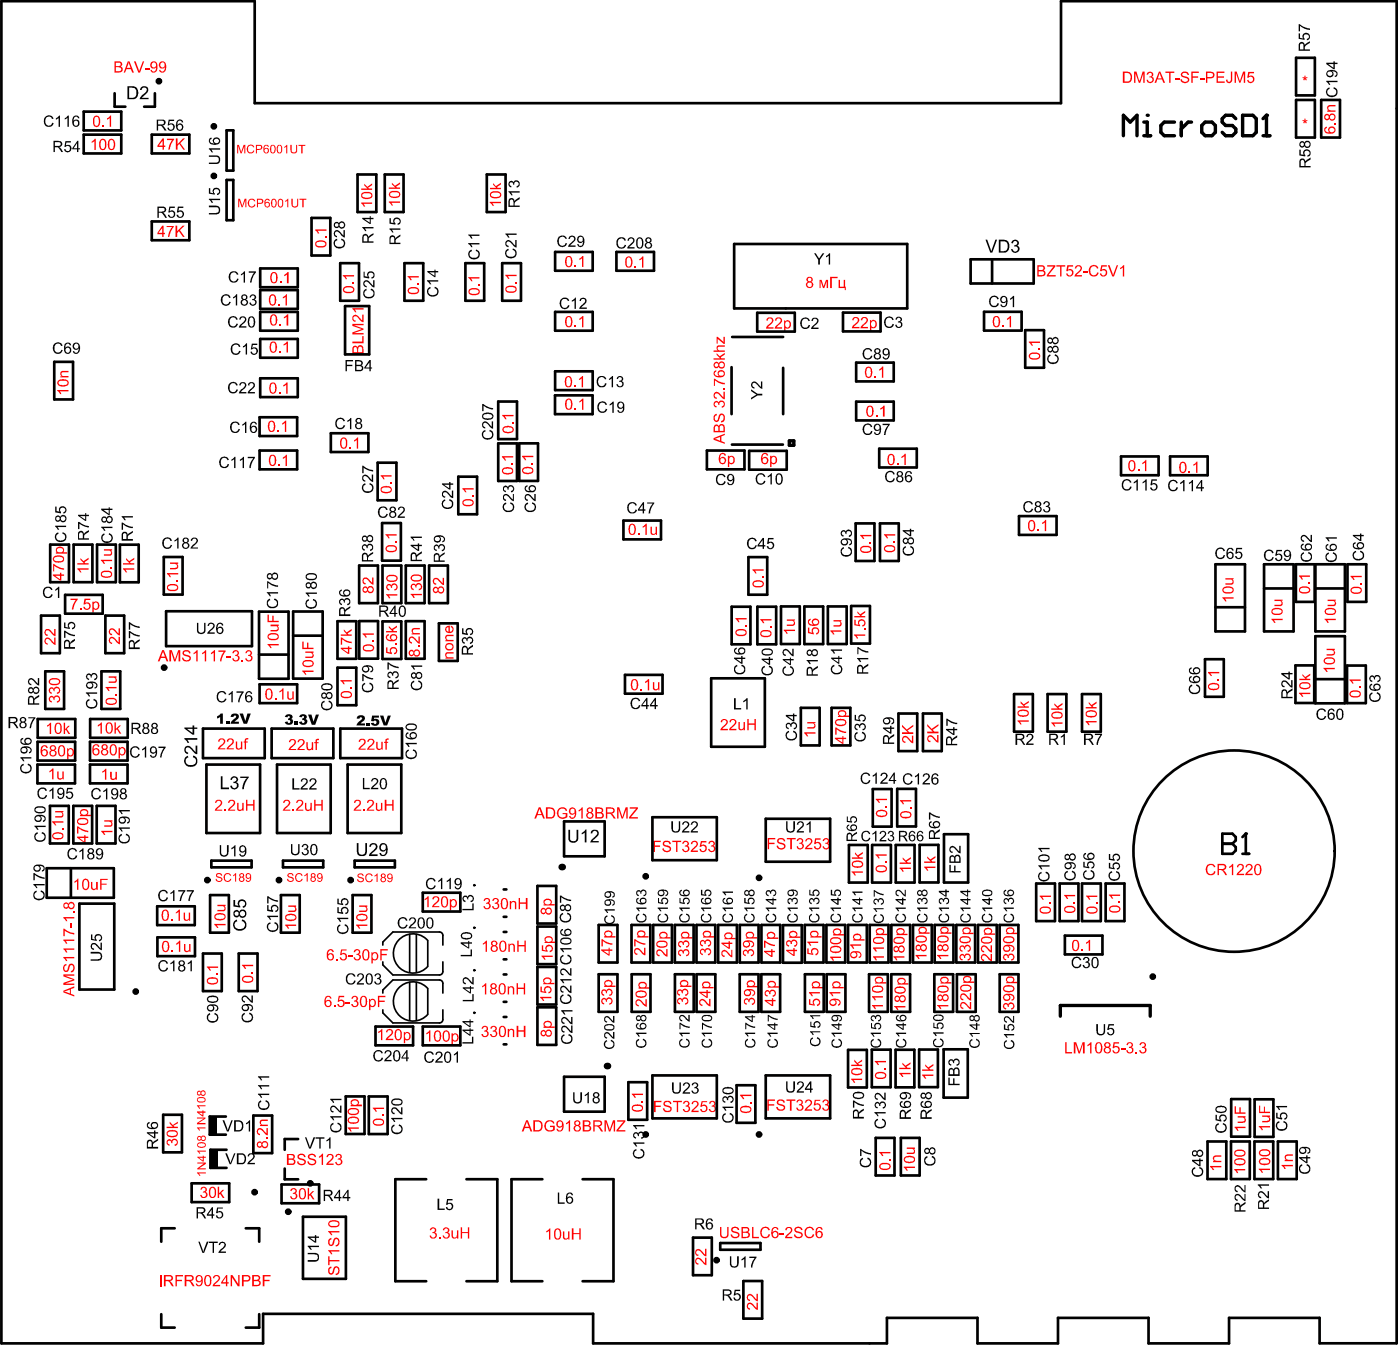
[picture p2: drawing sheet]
<svg xmlns="http://www.w3.org/2000/svg" width="347mm" height="340mm" viewBox="0 0 347 340" stroke-linecap="round" stroke-linejoin="round" font-family="sans-serif">
<g fill="#f00">
<path d="M17.5 148.3h1.8l-.1 .5-.7 .9-.3 1.3h-.4l.2-1 .8-1.3h-1.3z"/>
<path d="M19.8 150.7h.4v.3h-.4z"/>
<path d="M21 148.3h1.4v.4h-1.1l-.2 .7a.89 .89 0 0 1 1.3 .4 .89 .89 0 0 1-.5 1.2 .9 .9 0 0 1-1.3-.6h.4a.6 .6 0 0 0 1 .3 .6 .6 0 0 0-.1-1l-.5-.2-.3 .3h-.4z"/>
<path d="M118.5 70.5h.4v.3h-.4z"/>
<path d="M116.1 68.7h2.8v.3h-2.1l.4 .7h-.3z"/>
<path d="M142.5 80.7h.4v.4h-.4z"/>
<path d="M143.6 79l.8-.7h.3v2.8h-.4v-2.2l-.7 .4z"/>
<path d="M142.4 95.5h.4v.5h-.4z"/>
<path d="M143.6 93.9l.7-.7h.3v2.8h-.4v-2.2l-.6 .4z"/>
<path d="M103.5 70.2h.3v.3h-.3z"/>
<path d="M101.1 68.4h2.7v.4h-2.1l.4 .5v.1h-.4z"/>
<path d="M69.2 87h.4v.3h-.4z"/>
<path d="M70.3 85.3l.6-.3 .2-.4h.3v2.7h-.3v-2.1l-.8 .5z"/>
<path d="M68.8 106.6h.4v.4h-.4z"/>
<path d="M70 104.9l.7-.7h.3v2.8h-.4v-2.2l-.6 .5z"/>
<path d="M69.4 69.8h.4v.4h-.4z"/>
<path d="M70.5 68.1l.8-.7h.3v2.8h-.5v-2.2l-.5 .4z"/>
<path d="M86.7 110.7h.3v.5h-.3z"/>
<path d="M87.8 109.1l1-.7v2.8h-.3v-2.2l-.5 .4h-.2z"/>
<path d="M142.5 101.1h.4v.4h-.4z"/>
<path d="M143.6 99.4l.8-.6h.3v2.7h-.4v-2.2l-.7 .5z"/>
<path d="M69.3 80.3h.4v.4h-.4z"/>
<path d="M70.4 78.6l.8-.7h.3v2.8h-.4v-2.2l-.6 .4z"/>
<path d="M127.7 69.9h.4v.4h-.4z"/>
<path d="M125.3 68.1h2.8v.3h-2.2l.4 .6-.3 .1-.7-.8z"/>
<path d="M69.1 97.1h.4v.5h-.4z"/>
<path d="M70.2 95.5l.6-.4 .2-.3h.3v2.8h-.3v-2.2l-.8 .4z"/>
<path d="M126.8 114.8h.4v.4h-.4z"/>
<path d="M124.5 113h2.7v.4h-2.1l.4 .6-.4 .1-.6-.8z"/>
<path d="M117 122.7h.4v.5h-.4z"/>
<path d="M114.7 121h2.7v.3h-2.1l.4 .6-.4 .1-.6-.8z"/>
<path d="M87.5 69.9h.3v.5h-.3z"/>
<path d="M85 68.2h2.8v.3h-2.1l.3 .5v.2h-.3l-.2-.4-.5-.4z"/>
<path d="M131.8 114.7h.4v.4h-.4z"/>
<path d="M129.4 112.9h2.8v.4h-2.2l.5 .7h-.4l-.7-.8z"/>
<path d="M96.7 119.5h.4v.4h-.4z"/>
<path d="M94.4 117.8h2.7v.3h-2.1l.4 .7h-.3l-.4-.6-.3-.2z"/>
<path d="M80.5 58.6h.4v.4h-.4z"/>
<path d="M78.2 56.9h2.7v.3h-2.2l.5 .6-.4 .1-.6-.8z"/>
<path d="M142.5 65.8h.4v.3h-.4z"/>
<path d="M143.6 64l.8-.6h.3v2.7h-.4v-2.1l-.7 .5z"/>
<path d="M42.4 227.8h.4v.4h-.4z"/>
<path d="M43.6 226.1l.8-.7h.2v2.8h-.3v-2.2l-.7 .4z"/>
<path d="M45.5 226.1h.4v1.1a.5 .5 0 0 0 .4 .7 .5 .5 0 0 0 .5-.7v-1.1h.3v2.1h-.2v-.4a.72 .72 0 0 1-.9 .4 .72 .72 0 0 1-.5-.8z"/>
<path d="M66.3 159.6h2.8v.3h-2.2l.4 .6-.3 .1z"/>
<path d="M67.1 154.8h2v.3h-.3a.72 .72 0 0 1 .3 .9 .72 .72 0 0 1-.7 .5h-1.3v-.4h1.1a.5 .5 0 0 0 .7-.5 .5 .5 0 0 0-.7-.4h-1.1z"/>
<path d="M66.3 152.3h.4v1.5h.8v-1.2h.3v1.2h1.3v.4h-2.8z"/>
<path d="M74.9 166.2h2.8v.3h-2.1l.4 .6-.4 .1-.2-.5-.5-.3z"/>
<path d="M75.7 161.4h2v.4h-.2a.69 .69 0 0 1 .3 .8 .69 .69 0 0 1-.8 .4h-1.3v-.3h1.2a.49 .49 0 0 0 .6-.5 .49 .49 0 0 0-.7-.4h-1.1z"/>
<path d="M74.9 159h.4v1.5h.8v-1.3h.4v1.3h1.2v.3h-2.8z"/>
<path d="M43.8 143.8h.4v.4h-.4z"/>
<path d="M41.4 142h2.8v.3h-2.2l.4 .7h-.3l-.7-.7z"/>
<path d="M42.2 139.4h2v.3h-.3a.73 .73 0 0 1 .3 .9 .73 .73 0 0 1-.9 .5h-1.1v-.4h1.1a.52 .52 0 0 0 .6-.4 .52 .52 0 0 0-.6-.6h-1.1z"/>
<path d="M18.5 218.4l.9-.7v2.8h-.3v-2.1l-.7 .3z"/>
<path d="M22.6 218.5h.3v1.1a.49 .49 0 0 0 .5 .6 .49 .49 0 0 0 .4-.6v-1.1h.4v2h-.3v-.3a.73 .73 0 0 1-.9 .4 .73 .73 0 0 1-.4-.9z"/>
<path d="M24.8 217.8h1.9v.2h-1.5v1h1.2v.2h-1.2v1.3h-.4z"/>
<path d="M42.5 235.5h.4v.4h-.4z"/>
<path d="M43.7 233.7l.5-.2 .2-.4h.3v2.8h-.3v-2.2l-.7 .5z"/>
<path d="M45.6 233.9h.4v1.1a.49 .49 0 0 0 .5 .6 .49 .49 0 0 0 .4-.7v-1h.3v2h-.2v-.3l-.2 .1a.69 .69 0 0 1-.8 .1 .69 .69 0 0 1-.4-.7z"/>
<path d="M25.3 191.2l.8-.7h.3v2.7h-.4v-2.1l-.7 .4z"/>
<path d="M27.3 191.3h.4v1.1a.47 .47 0 0 0 .4 .6 .47 .47 0 0 0 .5-.5v-1.2h.4v1.9h-.4v-.3a.73 .73 0 0 1-.8 .4 .73 .73 0 0 1-.5-.9z"/>
<path d="M92.4 158.7h.3v.5h-.3z"/>
<path d="M89.9 157h2.8v.3h-2.1l.4 .7h-.4l-.2-.5-.5-.3z"/>
<path d="M86.9 170.3h.3v.4h-.3z"/>
<path d="M84.4 168.5h2.8v.4h-2.1l.4 .6h-.3l-.8-.7z"/>
<path d="M103.8 160h.3v.3h-.3z"/>
<path d="M101.5 158a.96 .96 0 0 1 1.5 .2l.8 .9v-1.4h.3v1.9l-.7-.4-.4-.5a.84 .84 0 0 0-1.4-.4v.5l.6 .4v.3a.95 .95 0 0 1-.7-1.5z"/>
<path d="M102.3 155.7l1.8-.1v.3h-1.2a.49 .49 0 0 0-.6 .6 .49 .49 0 0 0 .7 .4h1.1v.3h-2v-.2h.3a.83 .83 0 0 1-.1-1.3z"/>
<path d="M98 134.1h.4v.4h-.4z"/>
<path d="M95.6 132.4h2.8v.3h-2.2l.4 .5v.2h-.4z"/>
<path d="M257.2 131.2h.4v.4h-.4z"/>
<path d="M258.4 129.5l.5-.3 .2-.4h.3v2.8h-.3v-2.2l-.6 .4z"/>
<path d="M221.5 134.1h.5v.4h-.5z"/>
<path d="M219.2 132.4h2.8v.3h-2.2l.4 .6-.3 .1z"/>
<path d="M222.4 114.9h.4v.3h-.4z"/>
<path d="M223.5 113.2l.8-.8h.3v2.8h-.4v-2.1l-.5 .4h-.2z"/>
<path d="M257.5 86.4h.4v.4h-.4z"/>
<path d="M255.1 84.6h2.8v.4h-2.2l.4 .5v.2h-.3z"/>
<path d="M216.8 93.3h.4v.3h-.4z"/>
<path d="M218 91.5l.5-.3 .3-.4h.2v2.8h-.3v-2.1l-.7 .4z"/>
<path d="M53.7 241.3h.4v.3h-.4z"/>
<path d="M51.3 239.5h2.8v.3h-2.2l.4 .6-.3 .1z"/>
<path d="M248.5 80.7h.4v.4h-.4z"/>
<path d="M249.7 79l.7-.7h.3v2.8h-.3v-2.2l-.7 .4z"/>
<path d="M62.4 240.8h.4v.4h-.4z"/>
<path d="M60 239.1h2.8v.3h-2.2l.4 .5v.2h-.3z"/>
<path d="M215.6 134.3h.5v.4h-.5z"/>
<path d="M213.3 132.5h2.8v.4h-2.2l.4 .5v.2h-.4z"/>
<path d="M217.2 102.9h.4v.3h-.4z"/>
<path d="M218.2 101.2l.6-.3 .2-.4h.3v2.7h-.4v-2.1l-.7 .4z"/>
<path d="M266.2 223.5h.4v.4h-.4z"/>
<path d="M263.9 221.8h2.7v.3h-2.1l.4 .7h-.3l-.7-.8z"/>
<path d="M260.2 223.7h.4v.3h-.4z"/>
<path d="M257.8 221.9h2.8v.4h-2.2l.4 .6h-.3l-.7-.7z"/>
<path d="M66.1 281.8h.3v.4h-.3z"/>
<path d="M63.9 279.7h.1a1.13 1.13 0 0 1 1.6 .7l.5 .5v-1.4h.3v1.8a1.51 1.51 0 0 1-1.2-.8 .8 .8 0 0 0-1.2-.5v.6l.5 .4v.3a.97 .97 0 0 1-.6-1.6z"/>
<path d="M64.5 277.7l.3-.3h1.6v.4h-1.2a.47 .47 0 0 0-.5 .5 .47 .47 0 0 0 .6 .4h1.1v.3h-1.9v-.2h.2a.79 .79 0 0 1-.2-1.1z"/>
<path d="M94.8 276.2h.4v.4h-.4z"/>
<path d="M92.4 274.5h2.8v.3h-2.2l.5 .6-.4 .1z"/>
<path d="M86.2 279.4h2.8v.3h-2.2l.4 .5v.2h-.3z"/>
<path d="M219.5 213.5h.4v.3h-.4z"/>
<path d="M217.1 211.7h2.8v.3h-2.2l.4 .5v.2h-.3z"/>
<path d="M219.6 199.7h.3v.4h-.3z"/>
<path d="M217.2 197.9h2.7v.4h-2.1l.4 .5v.1h-.4l-.2-.5-.4-.2z"/>
<path d="M225.6 200h.3v.5h-.3z"/>
<path d="M223.1 198.3h2.8v.3h-2.1l.4 .6-.4 .1-.2-.5-.5-.3z"/>
<path d="M185.9 273h.4v.5h-.4z"/>
<path d="M183.5 271.3h2.8v.3h-2.2l.4 .7-.3 .1-.7-.9z"/>
<path d="M219.3 264.7h.4v.4h-.4z"/>
<path d="M216.9 262.9h2.8v.3h-2.1l.4 .7h-.4l-.2-.4-.5-.4z"/>
<path d="M232.4 236.6h2.7v.4h-2.1l.5 .6h-.4l-.7-.7z"/>
<path d="M200.2 235h.3v1.1l.8 .2a.9 .9 0 0 1 .3-1.3 .9 .9 0 0 1 1.3 .5 .8 .8 0 0 1-.7 1.2v-.3a.61 .61 0 0 0 .2-1.1 .61 .61 0 0 0-1 .4l-.1 .2 .4 .5-.1 .2-1.4-.2z"/>
<path d="M200.2 233.3h2.7v.4h-2.1l.4 .6h-.4l-.3-.6-.3-.1z"/>
<path d="M216.5 237h2.7v.3h-2.1l.4 .7h-.3l-.7-.8z"/>
<path d="M216.5 234.8h2.7v.3h-2.1l.4 .7h-.4l-.3-.5-.3-.2z"/>
<path d="M227 236.6h2.7v.4h-2.1l.4 .6h-.3l-.7-.7z"/>
<path d="M195 233.2a.74 .74 0 0 1 1.2 .1 .87 .87 0 0 1 1.4-.2 .87 .87 0 0 1-.2 1.4l-.4 .1-.1-.3a.56 .56 0 0 0 .5-.7 .56 .56 0 0 0-.7-.4 .56 .56 0 0 0-.3 .7h-.4a.46 .46 0 0 0-.4-.5 .46 .46 0 0 0-.5 .4 .46 .46 0 0 0 .6 .5l-.1 .3a.91 .91 0 0 1-.6-1.4z"/>
<path d="M210.8 234h2.7v.3h-2.1l.4 .8h-.3l-.3-.6-.4-.2z"/>
<path d="M221.5 237h2.7v.3h-2.1l.5 .7h-.4l-.7-.8z"/>
<path d="M189.4 233.1h.4l1.1 .7 1.2 .3v.3l-1.3-.2-1-.7v1.3h-.4z"/>
<path d="M205.8 237h2.7v.4h-2.1l.4 .7h-.3l-.7-.8z"/>
<path d="M221.7 249.3h2.8v.3h-2.1l.4 .7h-.3z"/>
<path d="M189.7 245.7a.65 .65 0 0 1 .6-.4 .65 .65 0 0 1 .6 .4 .82 .82 0 0 1 1.1-.4 .82 .82 0 0 1 .3 1.2l-.6 .5-.2-.3a.56 .56 0 0 0 .6-.7 .56 .56 0 0 0-.7-.4 .56 .56 0 0 0-.4 .7h-.3a.46 .46 0 0 0-.3-.6 .46 .46 0 0 0-.6 .4 .46 .46 0 0 0 .6 .5l-.1 .4a.97 .97 0 0 1-.6-1.3z"/>
<path d="M205.7 245.8h2.7v.4h-2.1l.4 .6h-.4l-.1-.3-.5-.4z"/>
<path d="M232.4 249h2.7v.4h-2.1l.5 .7h-.4z"/>
<path d="M200.6 247.6h.3v1.1l.8 .2a.94 .94 0 0 1 .4-1.4 .94 .94 0 0 1 1.3 .6 .94 .94 0 0 1-.8 1.2l-.1-.3a.6 .6 0 0 0 .5-.9 .6 .6 0 0 0-1-.2l-.2 .4 .2 .9-1.4-.2z"/>
<path d="M200.6 245.8h2.7v.4h-2.1l.4 .6h-.4l-.2-.4-.4-.3z"/>
<path d="M216.2 249h2.7v.4h-2.1l.4 .7h-.3l-.3-.6-.4-.2z"/>
<path d="M216.2 246.8h2.7v.4h-2.1l.4 .7h-.4l-.1-.4-.5-.4z"/>
<path d="M168.2 235.6l.1-.1a.63 .63 0 0 1 1.1 .2 .83 .83 0 0 1 1.2-.3 .83 .83 0 0 1 .2 1.2l-.5 .4-.2-.4a.56 .56 0 0 0 .6-.6 .56 .56 0 0 0-.8-.5 .56 .56 0 0 0-.3 .8h-.4a.44 .44 0 0 0-.2-.6 .44 .44 0 0 0-.6 .3 .44 .44 0 0 0 .4 .5v.5a.91 .91 0 0 1-.6-1.4z"/>
<path d="M168.1 233.6a.72 .72 0 0 1 1.3-.1 .86 .86 0 0 1 1.3-.2 .86 .86 0 0 1 0 1.3l-.5 .2-.1-.3a.59 .59 0 0 0 .6-.6 .59 .59 0 0 0-.7-.5 .59 .59 0 0 0-.4 .8l-.3-.1a.5 .5 0 0 0-.2-.5 .5 .5 0 0 0-.6 .1l-.1 .4 .5 .3-.1 .4a.91 .91 0 0 1-.7-1.2z"/>
<path d="M184.3 235.6l.1-.1a.63 .63 0 0 1 1.1 .2 .84 .84 0 0 1 1.3-.2 .84 .84 0 0 1-.2 1.3l-.4 .2-.1-.4a.56 .56 0 0 0 .6-.6 .56 .56 0 0 0-.7-.5 .56 .56 0 0 0-.4 .8h-.3a.46 .46 0 0 0-.3-.7 .46 .46 0 0 0-.6 .4 .46 .46 0 0 0 .5 .5v.5a.91 .91 0 0 1-.6-1.4z"/>
<path d="M162.8 235.5h.1a.98 .98 0 0 1 1.6 .4l.7 .6v-1.3h.3v1.8a2.72 2.72 0 0 1-1.6-1.3 .55 .55 0 0 0-.9 .2 .55 .55 0 0 0 .6 .7l-.1 .4a.9 .9 0 0 1-.7-1.5z"/>
<path d="M179 235.7a.98 .98 0 0 1 1.6 .4l.7 .6v-1.3h.3v1.8l-.8-.4a1.61 1.61 0 0 0-1.2-1 .51 .51 0 0 0-.5 .5 .51 .51 0 0 0 .6 .5l-.1 .3a.94 .94 0 0 1-.6-1.4z"/>
<path d="M157.3 235.2h.1a.98 .98 0 0 1 1.5 .2l.8 .9v-1.5h.3v1.9h-.3l-.8-.7a.97 .97 0 0 0-1.3-.6l-.1 .5 .2 .3 .4 .1-.1 .3a.9 .9 0 0 1-.7-1.4z"/>
<path d="M157.2 232.7h.4l1.2 .8 1.2 .2v.4l-1.1-.2-1.3-.7v1.3h-.4z"/>
<path d="M173.6 235.4l.1-.1a.63 .63 0 0 1 1.1 .1 .83 .83 0 0 1 1.2-.3 .83 .83 0 0 1 .2 1.3l-.4 .3h-.2l-.1-.3a.56 .56 0 0 0 .6-.7 .56 .56 0 0 0-.7-.4 .56 .56 0 0 0-.4 .7h-.4a.45 .45 0 0 0-.2-.6 .45 .45 0 0 0-.6 .3 .45 .45 0 0 0 .3 .6l.2 .1-.1 .3a.91 .91 0 0 1-.6-1.3z"/>
<path d="M173.6 233.2a.68 .68 0 0 1 1.2 0 .85 .85 0 0 1 1.4-.1 .85 .85 0 0 1-.3 1.3l-.3 .2-.1-.3a.56 .56 0 0 0 .6-.7 .56 .56 0 0 0-.7-.4 .56 .56 0 0 0-.4 .7l-.4-.1a.46 .46 0 0 0-.4-.5 .46 .46 0 0 0-.5 .5 .46 .46 0 0 0 .6 .4l-.1 .3a.81 .81 0 0 1-.6-1.3z"/>
<path d="M157.7 247.9a1.1 1.1 0 0 1 1.7 .5l.6 .6v-1.4h.4v1.9l-.5-.1-.5-.4a1.31 1.31 0 0 0-1.4-1 .58 .58 0 0 0-.1 .7 .58 .58 0 0 0 .5 .3l-.1 .4a.94 .94 0 0 1-.6-1.5z"/>
<path d="M173.5 247.9a1.1 1.1 0 0 1 1.7 .5l.6 .5v-1.4h.4v1.9l-.5-.1-.5-.5a1.09 1.09 0 0 0-1.5-.8l-.1 .6 .2 .3 .4 .1-.1 .3a.94 .94 0 0 1-.6-1.4z"/>
<path d="M168 247.6l.4-.3h.3l.5 .4a.82 .82 0 0 1 1.1-.4 .82 .82 0 0 1 .3 1.1l-.2 .4-.4 .2-.2-.4a.59 .59 0 0 0 .6-.6 .59 .59 0 0 0-.7-.5 .59 .59 0 0 0-.4 .8l-.3-.2a.46 .46 0 0 0-.5-.5 .46 .46 0 0 0-.4 .6 .46 .46 0 0 0 .6 .3l-.1 .4a.81 .81 0 0 1-.6-1.3z"/>
<path d="M168 245.4a.74 .74 0 0 1 1.2 .1 .83 .83 0 0 1 1-.4 .83 .83 0 0 1 .5 1.1l-.5 .6h-.3l-.1-.4a.56 .56 0 0 0 .6-.6 .56 .56 0 0 0-.7-.5 .56 .56 0 0 0-.4 .8h-.2a.48 .48 0 0 0-.4-.6 .48 .48 0 0 0-.6 .4 .48 .48 0 0 0 .6 .5l-.1 .4a.86 .86 0 0 1-.6-1.4z"/>
<path d="M184.6 247.6l.7-.2 .4 .4a.8 .8 0 0 1 1-.5 .8 .8 0 0 1 .5 1l-.4 .7h-.3l-.1-.3a.56 .56 0 0 0 .6-.6 .56 .56 0 0 0-.7-.5 .56 .56 0 0 0-.4 .8l-.4-.1a.46 .46 0 0 0-.4-.6 .46 .46 0 0 0-.5 .5 .46 .46 0 0 0 .6 .4l-.1 .4a.8 .8 0 0 1-.7-.6 .8 .8 0 0 1 .2-.8z"/>
<path d="M185.4 323h.1a1.39 1.39 0 0 1 1.7 .8l.4 .3v-1.3h.3v1.8a1.51 1.51 0 0 1-1.2-.9 .8 .8 0 0 0-1.2-.4v.6l.5 .3v.4a.97 .97 0 0 1-.6-1.6z"/>
<path d="M185.4 320.8a1.29 1.29 0 0 1 1.8 .7l.4 .4v-1.3h.3v1.9a1.51 1.51 0 0 1-1.2-1l-.2-.2a.54 .54 0 0 0-1-.1 .54 .54 0 0 0 .5 .8v.4a.89 .89 0 0 1-.8-.6 .89 .89 0 0 1 .2-1z"/>
<path d="M172.5 312a1.16 1.16 0 0 1 1.8 .5l.5 .5v-1.4h.4v1.9l-.6-.2-.5-.6a.88 .88 0 0 0-1.4-.5l-.1 .5 .3 .3 .3 .1-.1 .3a.99 .99 0 0 1-.6-1.4z"/>
<path d="M172.5 309.7a1.24 1.24 0 0 1 1.8 .7l.5 .5v-1.5h.4v1.9l-.6-.2-.5-.5a.86 .86 0 0 0-1.4-.6l-.1 .5 .2 .3 .4 .1-.1 .3a.89 .89 0 0 1-.8-.6 .89 .89 0 0 1 .2-.9z"/>
<path d="M121.4 50h2.8v.3h-2.1l.4 .7h-.4l-.2-.4-.5-.3z"/>
<path d="M122.3 45.4l.6 .7 1.3-.8v.4l-1 .7 .2 .1h.8v.4h-2.7v-.4h1.5l-.7-.7z"/>
<path d="M89.6 50.2h2.7v.3h-2.1l.4 .7h-.4l-.2-.4-.4-.4z"/>
<path d="M90.3 45.5l.8 .8 1.2-.9v.5l-1 .6 .2 .2h.8v.4h-2.7v-.4h1.5l-.8-.7z"/>
<path d="M96.4 49.9h2.8v.4h-2.1l.3 .6h-.3l-.3-.5-.4-.2z"/>
<path d="M97.2 45.3l.7 .7 1.3-.8v.4l-1 .7 .2 .2h.8v.3h-2.8v-.3h1.6l-.8-.8z"/>
<path d="M30.5 140.8h2.8v.4h-2.2l.4 .6h-.3l-.7-.7z"/>
<path d="M31.3 138.3l.7 .7 1.3-.8v.4l-1.1 .7 .2 .3h.9v.3h-2.8v-.3h1.6l-.8-.9z"/>
<path d="M19.2 140.8h2.8v.4h-2.2l.4 .6h-.3l-.7-.7z"/>
<path d="M19.9 138.3l.8 .7 1.3-.8v.4l-1 .7 .1 .3h.9v.3h-2.8v-.3h1.6l-.9-.9z"/>
<path d="M11.7 179.8l.7-.7h.3v2.8h-.4v-2.2l-.6 .4z"/>
<path d="M15.8 179.1h.3v1.6l.8-.8h.4l-.7 .7 .8 1.3h-.4l-.7-1.1-.2 .2v.9h-.3z"/>
<path d="M11.2 158.2a1.02 1.02 0 0 1 1.6 .5l.6 .6v-1.3h.4v1.8l-1-.6a1.03 1.03 0 0 0-1.4-.7 .54 .54 0 0 0-.1 .6 .54 .54 0 0 0 .5 .3v.3a.89 .89 0 0 1-.8-.5 .89 .89 0 0 1 .2-1z"/>
<path d="M11.2 156.1a1.11 1.11 0 0 1 1.7 .6l.5 .5v-1.3h.4v1.7l-.4-.1-.8-.7a.8 .8 0 0 0-1.2-.4 .5 .5 0 0 0-.1 .5 .5 .5 0 0 0 .5 .3v.3a.87 .87 0 0 1-.8-.4 .87 .87 0 0 1 .2-1z"/>
<path d="M12.3 172.6a.6 .6 0 0 1 1.1 .2 .87 .87 0 0 1 1.5 0 .87 .87 0 0 1-.8 1.3v-.3a.54 .54 0 0 0 .5-.6 .54 .54 0 0 0-.6-.5 .54 .54 0 0 0-.4 .7h-.3a.48 .48 0 0 0-.4-.6 .48 .48 0 0 0-.6 .5 .48 .48 0 0 0 .5 .5v.3a.9 .9 0 0 1-.5-1.5z"/>
<path d="M12.2 170.6a.68 .68 0 0 1 1.2 0 .86 .86 0 0 1 1.4 0 .86 .86 0 0 1-.5 1.3l-.2 .1v-.3a.59 .59 0 0 0 .6-.7 .59 .59 0 0 0-.7-.5 .59 .59 0 0 0-.5 .7h-.2a.48 .48 0 0 0-.4-.6 .48 .48 0 0 0-.6 .5 .48 .48 0 0 0 .5 .5v.3a.85 .85 0 0 1-.6-1.3z"/>
<path d="M27.2 158a1.42 1.42 0 0 1 1.9 .9l.3 .3v-1.4h.3v1.9l-.9-.6a1.09 1.09 0 0 0-1.4-.8 .57 .57 0 0 0-.1 .6 .57 .57 0 0 0 .5 .3v.4a.97 .97 0 0 1-.6-1.6z"/>
<path d="M27.1 155.9h.1a1.18 1.18 0 0 1 1.8 .6l.4 .5v-1.3h.3v1.8l-.4-.1-.7-.7a1.12 1.12 0 0 0-1.2-.6l-.1 .7 .5 .2v.4a.87 .87 0 0 1-.8-.5 .87 .87 0 0 1 .1-1z"/>
<path d="M24.3 179.6l1-.6v2.8h-.4v-2.2l-.7 .4z"/>
<path d="M28.4 179h.3v1.6l.9-.8h.4l-.8 .7 .9 1.3h-.4l-.7-1.1-.3 .3v.8h-.3z"/>
<path d="M110.5 161.8l.3-.2h1.7v.3h-1.3a.49 .49 0 0 0-.5 .6 .49 .49 0 0 0 .7 .4h1.1v.3h-2.1v-.2l.3-.1a.73 .73 0 0 1-.2-1.1z"/>
<path d="M110.6 157.4l1.9-.1v.3h-1.3a.49 .49 0 0 0-.5 .6 .49 .49 0 0 0 .7 .4h1.1v.3h-2.1v-.3h.3a.73 .73 0 0 1-.1-1.2z"/>
<path d="M84.5 158h.3l1.3 .8 1 .2 .1 .4-1.2-.2-1.2-.8v1.3h-.3z"/>
<path d="M85.3 155.9l.6 .8 1.3-.8v.4l-1 .7 .2 .2h.8v.3h-2.7v-.3h1.5l-.7-.8z"/>
<path d="M95.7 160.4h.4v1.1l.7 .2a.89 .89 0 0 1 .8-1.4 .89 .89 0 0 1 .8 1.4l-.5 .4h-.1l-.1-.3a.6 .6 0 0 0 .4-.9 .6 .6 0 0 0-.9-.1l-.3 .3 .3 1-1.5-.3z"/>
<path d="M98.1 159.4h.3v.4h-.3z"/>
<path d="M96.4 155.1l.8 .8 1.2-.9v.4l-1 .7 .3 .3h.7v.3h-2.7v-.3h1.6l-.9-.9z"/>
<path d="M90 143.4h.1a1.09 1.09 0 0 1 1.7 .5l.5 .6v-1.4h.3v1.8l-.5-.2-.6-.7a.79 .79 0 0 0-1.3-.3v.4l.2 .4h.3v.3a.87 .87 0 0 1-.8-.5 .87 .87 0 0 1 .1-.9z"/>
<path d="M107.5 143.4a1.28 1.28 0 0 1 1.8 .6l.5 .5v-1.3h.3v1.8l-.4-.1-.7-.7a.9 .9 0 0 0-1.3-.5l-.1 .6 .6 .2v.4a.87 .87 0 0 1-.8-.5 .87 .87 0 0 1 .1-1z"/>
<path d="M95.7 147.2h2.8v.4h-2.1l.3 .5v.2h-.3z"/>
<path d="M96.1 144.8l.6-.1 .3 .3a.88 .88 0 0 1 1.5 .1 .88 .88 0 0 1-.7 1.3v-.4a.55 .55 0 0 0 .5-.7 .55 .55 0 0 0-.8-.4 .55 .55 0 0 0-.2 .8l-.4-.1a.46 .46 0 0 0-.4-.5 .46 .46 0 0 0-.5 .5 .46 .46 0 0 0 .6 .4l-.2 .3a.9 .9 0 0 1-.3-1.5z"/>
<path d="M101.8 147.2h2.8v.3h-2.2l.4 .6-.3 .1z"/>
<path d="M102.1 144.8l.6-.2 .4 .4a.87 .87 0 0 1 1.4-.1 .87 .87 0 0 1-.4 1.3l-.3 .1v-.3a.59 .59 0 0 0 .6-.7 .59 .59 0 0 0-.7-.5 .59 .59 0 0 0-.4 .8h-.3a.48 .48 0 0 0-.4-.7 .48 .48 0 0 0-.5 .5 .48 .48 0 0 0 .5 .5v.3a.88 .88 0 0 1-.5-1.4z"/>
<path d="M72.2 294.7a.75 .75 0 0 1 1-.2 .75 .75 0 0 1 .1 1.1v.1a.86 .86 0 0 1 .2 1.3 .86 .86 0 0 1-1.3-.1l-.3-.5h.3a.56 .56 0 0 0 .7 .5 .56 .56 0 0 0 .4-.7 .56 .56 0 0 0-.7-.4l.1-.2a.45 .45 0 0 0 .5-.4 .45 .45 0 0 0-.4-.5 .45 .45 0 0 0-.5 .5l-.3-.1z"/>
<path d="M76.3 294.4h.3v1.6l.9-.8h.4l-.8 .7 .9 1.3h-.4l-.7-1-.3 .1v.9h-.3z"/>
<path d="M49.9 294.2a.75 .75 0 0 1 1.1 0 .75 .75 0 0 1 0 1.1 .84 .84 0 0 1 .2 1.3 .84 .84 0 0 1-1.3-.1l-.3-.4h.4a.58 .58 0 0 0 .8 .4 .58 .58 0 0 0 .3-.8 .58 .58 0 0 0-.8-.2l.1-.2a.48 .48 0 0 0 .6-.4 .48 .48 0 0 0-.5-.6 .48 .48 0 0 0-.5 .5l-.3-.1z"/>
<path d="M54 294.1h.3v1.6l.9-.9h.4l-.8 .8 .9 1.3h-.4l-.7-1.1-.3 .2v.9h-.3z"/>
<path d="M41.5 282.5a.63 .63 0 0 1 1.1 .2 .82 .82 0 0 1 1.1-.4 .82 .82 0 0 1 .3 1.1l-.4 .5h-.3v-.3a.53 .53 0 0 0 .5-.6 .53 .53 0 0 0-.7-.5 .53 .53 0 0 0-.3 .8h-.4a.48 .48 0 0 0-.4-.7 .48 .48 0 0 0-.5 .6 .48 .48 0 0 0 .6 .4l-.1 .3a.85 .85 0 0 1-.7-.5 .85 .85 0 0 1 .2-.9z"/>
<path d="M42.1 277.9l.7 .9 1.3-.9v.5l-1.1 .5 .3 .3h.8v.3h-2.8v-.3h1.5l-.7-.8z"/>
<path d="M15.7 241.4h2.7v.4h-2.3l2.3 .8v.4l-2.3 .7h2.3v.4h-2.7v-.6l2.4-.8-2.4-.8z"/>
<path d="M15.9 239.1l.6-.3v.4a.64 .64 0 0 0-.5 .7 .64 .64 0 0 0 .6 .6l.3-.8a.83 .83 0 0 1 .9-1 .83 .83 0 0 1 .7 1.1 .89 .89 0 0 1-.9 1.1v-.3a.75 .75 0 0 0 .6-.7 .75 .75 0 0 0-.5-.7h-.3l-.2 .6a.92 .92 0 0 1-1.1 1l-.1-.1a1.21 1.21 0 0 1-.1-1.6z"/>
<path d="M15.7 237.1h2.7v.4h-2.1l.4 .6h-.4l-.2-.4-.4-.3z"/>
<path d="M15.7 235h2.7v.4h-2.1l.4 .6h-.3l-.3-.6-.4-.1z"/>
<path d="M15.7 232.8h2.7v.4h-2.1l.4 .6h-.4l-.2-.4-.4-.3z"/>
<path d="M15.7 230.1h.3l1.1 .8 1.3 .3v.4l-1-.2-1.3-.8v1.4h-.4z"/>
<path d="M17.3 228.8h.4v1.1h-.4z"/>
<path d="M15.7 227.2h2.7v.4h-2.1l.4 .7h-.4l-.2-.5-.4-.3z"/>
<path d="M18.1 225.8h.3v.3h-.3z"/>
<path d="M81.5 314.3l.5-.5h.1l.1 .4a.72 .72 0 0 0-.5 .6 .72 .72 0 0 0 .4 .7l.3-.1 .2-.6a.87 .87 0 0 1 .9-1 .87 .87 0 0 1 .7 1.2 .87 .87 0 0 1-1 .9v-.3a.77 .77 0 0 0 .7-.7 .77 .77 0 0 0-.6-.8 .89 .89 0 0 0-.4 1 .81 .81 0 0 1-1 .7 .81 .81 0 0 1-.5-1.1z"/>
<path d="M81.4 311.3h.3v.9h2.5v.4h-2.5v.9h-.3z"/>
<path d="M81.4 309.8h2.8v.3h-2.2l.4 .5v.2h-.4z"/>
<path d="M81.5 307.2l.5-.5 .2 .4a.7 .7 0 0 0-.5 .7 .7 .7 0 0 0 .5 .6l.4-.6a.83 .83 0 0 1 .5-1.1 .83 .83 0 0 1 1.1 .6v.4a1.21 1.21 0 0 1-.7 1.2h-.3v-.4a.79 .79 0 0 0 .7-.7 .79 .79 0 0 0-.5-.8 1.26 1.26 0 0 0-.6 1.3 .79 .79 0 0 1-1.1 .4 .79 .79 0 0 1-.3-1.1z"/>
<path d="M81.4 305h2.8v.4h-2.2l.4 .5v.2h-.4z"/>
<path d="M48.8 279.4h2.2v.2h-1.7l.3 .4-.3 .1z"/>
<path d="M48.8 276.9h2.2v.3l-1.7 1.1h1.7v.3h-2.2v-.3l1.7-1.1h-1.7z"/>
<path d="M48.8 273.9h2.2v.2h-1.7l.3 .5v.1h-.3l-.2-.5-.3-.1z"/>
<path d="M48.8 290.5h2.2v.3h-1.7l.4 .5-.3 .1z"/>
<path d="M48.9 288.1h2.1v.3l-1.7 1.1h1.7v.3h-2.1v-.3l1.6-1.2h-1.6z"/>
<path d="M48.8 285.1h2.2v.3h-1.7l.4 .4-.3 .1z"/>
<path d="M73.8 286.2a1.14 1.14 0 0 1 2 .5h-.4a.65 .65 0 0 0-.7-.5 .65 .65 0 0 0-.6 .5l.3 .3 .5 .1a.81 .81 0 0 1 .9 .6 .81 .81 0 0 1-.7 1h-.2a1.03 1.03 0 0 1-1.2-.9l.3-.1a.74 .74 0 0 0 .7 .7 .74 .74 0 0 0 .8-.5l-.1-.3-.7-.2a.78 .78 0 0 1-.8-.3 .78 .78 0 0 1-.1-.9z"/>
<path d="M76.4 286.3a1.08 1.08 0 0 1 1.1-.4 1.08 1.08 0 0 1 .8 .8h-.3a.69 .69 0 0 0-.6-.5 .69 .69 0 0 0-.7 .3v.3l.4 .3a.95 .95 0 0 1 1 .3 .95 .95 0 0 1 .1 1 1.23 1.23 0 0 1-2-.6l.4-.1a.79 .79 0 0 0 .6 .7 .79 .79 0 0 0 .9-.5l-.1-.3-.7-.2a.78 .78 0 0 1-.9-.9z"/>
<path d="M79.1 286.5l.5-.2 .2-.4h.3v2.8h-.3v-2.2l-.7 .5z"/>
<path d="M81.1 286.2a.87 .87 0 0 1 1.3-.2 .87 .87 0 0 1 .1 1.3l-1.1 1h1.3v.4h-1.8l.2-.6 .6-.5a.78 .78 0 0 0 .6-.6 .78 .78 0 0 0-.3-.8h-.4l-.3 .5h-.4z"/>
<path d="M83.4 286h.1a.75 .75 0 0 1 1 .1 .75 .75 0 0 1 0 1h-.1a.87 .87 0 0 1 .1 1.5 .87 .87 0 0 1-1.4-.6l.3-.1a.57 .57 0 0 0 .6 .5 .57 .57 0 0 0 .5-.6 .57 .57 0 0 0-.6-.5l-.2 .1 .1-.3a.48 .48 0 0 0 .6-.5 .48 .48 0 0 0-.5-.5 .48 .48 0 0 0-.4 .6l-.4-.1z"/>
<path d="M22.9 149.1h.3v.3a.85 .85 0 0 1 1.2-.1 .85 .85 0 0 1 .2 1.1 .8 .8 0 0 1-.5 .6 .8 .8 0 0 1-.9-.1v.9h-.3zM23.3 149.5a.97 .97 0 0 0 .4 1.4 .83 .83 0 0 0 .6-.9 .83 .83 0 0 0-.6-.7z"/>
<path d="M116.5 72a.61 .61 0 0 0 .1 .7 .61 .61 0 0 0 .7 .1h.2a1.08 1.08 0 0 0 1.2-.6 1.63 1.63 0 0 0-2.1-.2zM116.3 71.8l.6-.4h.5a1.21 1.21 0 0 1 1.6 .9 1.46 1.46 0 0 1-2 .9 .89 .89 0 0 1-.7-1.3z"/>
<path d="M140.6 78.8l-.1 .6a.99 .99 0 0 0 .7 1.4l.3-.4 .1-.6a1.12 1.12 0 0 0-.6-1.2zM140.4 78.5a1 1 0 0 1 1.2 0 1 1 0 0 1 .4 1.1v.4a.93 .93 0 0 1-.5 1 .93 .93 0 0 1-1.1-.2l-.3-.8 .1-1z"/>
<path d="M140.5 93.7l-.1 .6a1.08 1.08 0 0 0 .5 1.4 1.13 1.13 0 0 0 .5-1.5 .53 .53 0 0 0-.2-.7 .53 .53 0 0 0-.7 .2zM140.2 93.6a.87 .87 0 0 1 1-.4 .87 .87 0 0 1 .6 1l.1 .3a1.12 1.12 0 0 1-1.3 1.5l-.1-.1a2.45 2.45 0 0 1-.3-2.3z"/>
<path d="M101.6 71.6a.57 .57 0 0 0-.1 .7 .57 .57 0 0 0 .7 .3 1.17 1.17 0 0 0 1.4-.5 1.04 1.04 0 0 0-1.4-.6zM101.2 71.6l.4-.4 .6-.1a1.23 1.23 0 0 1 1.7 1v.1a1.67 1.67 0 0 1-2.1 .6 .81 .81 0 0 1-.6-1.2z"/>
<path d="M67.3 85.1l-.1 .9a.81 .81 0 0 0 .7 1.1 1.74 1.74 0 0 0 .3-1.8l-.3-.4zM67.1 84.9a.95 .95 0 0 1 1.1-.2 .95 .95 0 0 1 .5 1v.3a1.2 1.2 0 0 1-1 1.4 1.27 1.27 0 0 1-.8-1.7z"/>
<path d="M67 104.6l-.2 .8a1.11 1.11 0 0 0 .5 1.4h.1a1.72 1.72 0 0 0 .4-1.8l-.2-.4zM66.7 104.5a.9 .9 0 0 1 1.1-.2 .9 .9 0 0 1 .4 1 1.29 1.29 0 0 1-.7 1.7 1.07 1.07 0 0 1-1.1-1.3z"/>
<path d="M67.6 67.7l-.3 .9a1.29 1.29 0 0 0 .5 1.3 1.15 1.15 0 0 0 .6-1.5 .58 .58 0 0 0-.1-.6 .58 .58 0 0 0-.7-.1zM67.3 67.7a.99 .99 0 0 1 1.1-.1 .99 .99 0 0 1 .5 1.1l-.1 .3a.92 .92 0 0 1-.9 1.2 .92 .92 0 0 1-.9-1.1z"/>
<path d="M84.8 108.8l-.1 .9a1 1 0 0 0 .6 1.2 1.45 1.45 0 0 0 .4-1.8l-.4-.5zM84.5 108.8a.98 .98 0 0 1 1.3-.2 .98 .98 0 0 1 .3 1.3 .96 .96 0 0 1-1.1 1.3 1.69 1.69 0 0 1-.7-2z"/>
<path d="M140.6 99.3l-.1 .6a.99 .99 0 0 0 .7 1.4l.3-.4 .1-.7a.96 .96 0 0 0-.7-1.2zM140.4 99a.91 .91 0 0 1 1.1-.1 .91 .91 0 0 1 .5 1v.4a1.05 1.05 0 0 1-1.1 1.2h-.1a1.85 1.85 0 0 1-.5-2.3z"/>
<path d="M67.5 78.2l-.2 .8a1.08 1.08 0 0 0 .5 1.4 1.36 1.36 0 0 0 .6-1.7 .55 .55 0 0 0-.3-.5 .55 .55 0 0 0-.6 0zM67.2 78.1a.99 .99 0 0 1 1.2 0 .99 .99 0 0 1 .4 1.1l-.1 .3a.92 .92 0 0 1-.8 1.2 .92 .92 0 0 1-1-1.1z"/>
<path d="M125.6 71.4a.79 .79 0 0 0 .4 .8 .79 .79 0 0 0 .8 0 .63 .63 0 0 0 .7-.1 .63 .63 0 0 0 .2-.7l-.5-.3h-1.1zM125.5 71.1l.6-.3h.7a.91 .91 0 0 1 1.1 .4 .91 .91 0 0 1-.1 1.1l-.5 .3h-.6a1.06 1.06 0 0 1-1.4-1z"/>
<path d="M67.3 95.2l-.1 .5a1.21 1.21 0 0 0 .6 1.6 1.68 1.68 0 0 0 .3-1.9l-.3-.4zM67 95a.96 .96 0 0 1 1.2-.1 .96 .96 0 0 1 .4 1.1v.1a1.19 1.19 0 0 1-1.2 1.5 1.71 1.71 0 0 1-.5-2.2z"/>
<path d="M124.8 116.4a.68 .68 0 0 0 .8 .9 1.09 1.09 0 0 0 1.4-.7 1.72 1.72 0 0 0-1.8-.4zM124.5 116.2l.4-.3 1-.2a1.08 1.08 0 0 1 1.3 1.2 1.79 1.79 0 0 1-2.1 .6 .86 .86 0 0 1-.6-1.3z"/>
<path d="M115 124.3a.67 .67 0 0 0 .2 .6 .67 .67 0 0 0 .6 .2h.3a.81 .81 0 0 0 1.1-.6 1.53 1.53 0 0 0-1.9-.4zM114.7 124.1l.7-.4h.8a.95 .95 0 0 1 1.1 .4 .95 .95 0 0 1-.1 1.1l-1.2 .2a1.02 1.02 0 0 1-1.3-1.1z"/>
<path d="M85.4 71.5a.7 .7 0 0 0 .2 .7 .7 .7 0 0 0 .8 .1 1.12 1.12 0 0 0 1.2-.6 1.58 1.58 0 0 0-2.1-.2zM85.1 71.4h.1a1.83 1.83 0 0 1 2.7 .2 1.1 1.1 0 0 1-1.5 1 1.03 1.03 0 0 1-1-.2 1.03 1.03 0 0 1-.3-1z"/>
<path d="M129.8 116.3a.68 .68 0 0 0 .8 .9 1.29 1.29 0 0 0 1.4-.5 1.07 1.07 0 0 0-1.5-.6zM129.7 116l1-.4a1.26 1.26 0 0 1 1.5 .9 .8 .8 0 0 1-1 .9l-.3 .1a1.16 1.16 0 0 1-1.5-1.2z"/>
<path d="M94.6 121.1a.81 .81 0 0 0 1.1 .8 .91 .91 0 0 0 1.2-.7 1.89 1.89 0 0 0-2-.3zM94.5 120.8l1.1-.4a1.21 1.21 0 0 1 1.6 1.2h-.1a1.81 1.81 0 0 1-2.3 .5 .91 .91 0 0 1-.3-1.3z"/>
<path d="M78.5 60.1a.7 .7 0 0 0 .2 .8 .7 .7 0 0 0 .7 .1 1.04 1.04 0 0 0 1.3-.4 .91 .91 0 0 0-1-.7zM78.2 60l.8-.4h.6a1.08 1.08 0 0 1 1.3 1.1 2.01 2.01 0 0 1-2.6 .3l-.1-.3z"/>
<path d="M140.6 63.9l-.1 .7a.97 .97 0 0 0 .6 1.4 1.72 1.72 0 0 0 .4-1.8l-.3-.5zM140.4 63.6h.1a.83 .83 0 0 1 1-.1 .83 .83 0 0 1 .4 1l.1 .3a1.16 1.16 0 0 1-1.1 1.4 1.86 1.86 0 0 1-.6-2.4z"/>
<path d="M10.3 184.9l.3-.1a.76 .76 0 0 1 1.2 .5h-.3a.51 .51 0 0 0-.6-.4 .51 .51 0 0 0-.4 .6l-.1 .5a.87 .87 0 0 1 1.4-.1 .87 .87 0 0 1-.3 1.4 .93 .93 0 0 1-1.1 0 .93 .93 0 0 1-.3-1zM10.4 186.5a.6 .6 0 0 0 1.2 0 .6 .6 0 0 0-1.2 0z"/>
<path d="M12.7 185.4a.46 .46 0 0 0 .9 0 .46 .46 0 0 0-.9 0zM12.6 186.6a.55 .55 0 0 0 1.1 0 .55 .55 0 0 0-1.1 0zM12.5 184.8a.78 .78 0 0 1 1.1 0 .78 .78 0 0 1 .1 1.1h-.2a.83 .83 0 0 1 .3 1.2 .83 .83 0 0 1-1.2 .2 .76 .76 0 0 1-.3-.7 .76 .76 0 0 1 .5-.7l-.5-.4z"/>
<path d="M14.9 185.1l-.2 .8a.96 .96 0 0 0 .7 1.3 1.89 1.89 0 0 0 .3-2l-.2-.3zM14.7 184.8h.1a.91 .91 0 0 1 1.1 .1 .91 .91 0 0 1 .2 1 1.12 1.12 0 0 1-1.1 1.6v-.1a1.88 1.88 0 0 1-.6-2.2z"/>
<path d="M16.6 185.4h.3v.3a.89 .89 0 0 1 1.1-.1 .89 .89 0 0 1 .3 1.1 .8 .8 0 0 1-.5 .7 .8 .8 0 0 1-.8-.2v1h-.4zM17 185.9a1.15 1.15 0 0 0 .4 1.3 .84 .84 0 0 0 .6-.8 .84 .84 0 0 0-.6-.8z"/>
<path d="M40.6 225.8l-.2 .9a1.12 1.12 0 0 0 .6 1.2h.1a1.72 1.72 0 0 0 .4-1.8l-.4-.5zM40.2 225.8a.88 .88 0 0 1 1.1-.3 .88 .88 0 0 1 .5 1 1.29 1.29 0 0 1-.7 1.7 1.05 1.05 0 0 1-1-1.3z"/>
<path d="M66.6 157.6a.85 .85 0 0 0 1.2 .7 .67 .67 0 0 0 .8-.1 .67 .67 0 0 0 0-.9l-.7-.1a1.04 1.04 0 0 0-1.2 .4zM66.4 157.3l.7-.4h.7a.94 .94 0 0 1 1.1 .4 .94 .94 0 0 1-.2 1.2l-.7 .1a1.19 1.19 0 0 1-1.7-1.1z"/>
<path d="M75.4 164.1a.72 .72 0 0 0 .1 .7 .72 .72 0 0 0 .8 .2 .83 .83 0 0 0 1.2-.8l-.5-.3zM75.2 163.8l1-.3a1.04 1.04 0 0 1 1.2 .2 1.04 1.04 0 0 1 .3 1.2l-.3 .3-.8 .1a1.15 1.15 0 0 1-1.6-1.2z"/>
<path d="M41.8 145.2a.66 .66 0 0 0 .1 .8 .66 .66 0 0 0 .8 .1h.1a.73 .73 0 0 0 .8-.1 .73 .73 0 0 0 .3-.7l-.6-.3zM41.5 145.1l.7-.4h.7a.91 .91 0 0 1 1.1 .4 .91 .91 0 0 1-.1 1.1l-.7 .3a1.37 1.37 0 0 1-1.8-.8z"/>
<path d="M20.8 218.3l-.1 .5a1.15 1.15 0 0 0 .6 1.5 1.58 1.58 0 0 0 .2-2.1l-.5-.2zM20.7 217.9a1.03 1.03 0 0 1 1.2 .1 1.03 1.03 0 0 1 .2 1.1 1.02 1.02 0 0 1-.2 1.2 1.02 1.02 0 0 1-1.2 .1l-.3-.8v-1z"/>
<path d="M40.6 233.6l-.1 1a.78 .78 0 0 0 .7 1l.4-.3v-.9a.66 .66 0 0 0-.1-.7 .66 .66 0 0 0-.8-.2zM40.6 233.2a1.02 1.02 0 0 1 1.4 1.1v.2a1.12 1.12 0 0 1-1.4 1.4l-.2-.2-.3-.9 .1-1.1z"/>
<path d="M90.3 160.3a.69 .69 0 0 0 .2 .7 .69 .69 0 0 0 .8 .1 .87 .87 0 0 0 1.2-.6 1.67 1.67 0 0 0-2.2-.2zM90.2 160l.6-.3h.6a.97 .97 0 0 1 1.3 1.1 1.45 1.45 0 0 1-1.8 .6 .86 .86 0 0 1-.9-.4 .86 .86 0 0 1 .2-1z"/>
<path d="M84.8 171.8a.7 .7 0 0 0 .2 .7 .7 .7 0 0 0 .8 .2 1.12 1.12 0 0 0 1.2-.6 1.58 1.58 0 0 0-2.1-.3zM84.6 171.7l.7-.5h.4a1.19 1.19 0 0 1 1.6 1.1 1.82 1.82 0 0 1-2.6 .5l-.3-.6z"/>
<path d="M101.6 161.8a.45 .45 0 0 0 .9 0 .45 .45 0 0 0-.9 0zM102.7 161.8a.6 .6 0 0 0 1.2 0 .6 .6 0 0 0-1.2 0zM101.5 161.3a.67 .67 0 0 1 .6-.3 .67 .67 0 0 1 .6 .4 .82 .82 0 0 1 1.1-.4 .82 .82 0 0 1 .3 1.2 .82 .82 0 0 1-.8 .5 .82 .82 0 0 1-.7-.5 .7 .7 0 0 1-1 .2 .7 .7 0 0 1-.1-1z"/>
<path d="M96.1 135.6a.59 .59 0 0 0-.1 .7 .59 .59 0 0 0 .7 .2h.2a1.12 1.12 0 0 0 1.3-.6 1.72 1.72 0 0 0-2.1-.3zM95.6 135.6a2.05 2.05 0 0 1 2.8 0 .95 .95 0 0 1-1.1 1.3h-.1a1.1 1.1 0 0 1-1.2-.2 1.1 1.1 0 0 1-.4-1.1z"/>
<path d="M255.3 129.3v.6a1.08 1.08 0 0 0 .5 1.5 1.04 1.04 0 0 0 .6-1.4 .64 .64 0 0 0-.2-.7 .64 .64 0 0 0-.8-.1zM255.2 129.1a.95 .95 0 0 1 1.1-.1 .95 .95 0 0 1 .4 1.1v.1a1.2 1.2 0 0 1-1 1.5 1.69 1.69 0 0 1-.8-2.1z"/>
<path d="M219.6 135.6a.63 .63 0 0 0 0 .7 .63 .63 0 0 0 .8 .2 .79 .79 0 0 0 .9 0 .79 .79 0 0 0 .3-.8l-.4-.3zM219.3 135.5a2.05 2.05 0 0 1 2.6 0 1.15 1.15 0 0 1-.4 1.2 1.15 1.15 0 0 1-1.2 .2 .97 .97 0 0 1-1-1.4z"/>
<path d="M220.5 112.9l-.1 1.1a.78 .78 0 0 0 .7 1 2.02 2.02 0 0 0 .4-1.8 .52 .52 0 0 0-.4-.4 .52 .52 0 0 0-.6 .1zM220.3 112.8a.99 .99 0 0 1 1.2-.1 .99 .99 0 0 1 .4 1.1l-.1 .3a.86 .86 0 0 1-.5 1.1 .86 .86 0 0 1-1.1-.5l-.2-1.1z"/>
<path d="M255.4 88v.1a.58 .58 0 0 0 .7 .7h.1a1.01 1.01 0 0 0 1.4-.8l-.5-.3h-1.2zM255.3 87.7a2.13 2.13 0 0 1 2.6 .2 1.03 1.03 0 0 1-.3 1 1.03 1.03 0 0 1-1.1 .2 1.02 1.02 0 0 1-1.1-.3 1.02 1.02 0 0 1-.1-1.1z"/>
<path d="M215 91.3l-.2 1a.91 .91 0 0 0 .6 1.1 1.36 1.36 0 0 0 .5-1.7 .54 .54 0 0 0-.3-.5 .54 .54 0 0 0-.6 .1zM214.7 91.1a.97 .97 0 0 1 1.2-.1 .97 .97 0 0 1 .4 1.1v.3a1.04 1.04 0 0 1-1.2 1.2h-.1a1.78 1.78 0 0 1-.4-2.1z"/>
<path d="M51.6 242.8a.67 .67 0 0 0 .2 .7 .67 .67 0 0 0 .7 .1 1.29 1.29 0 0 0 1.3-.5 .86 .86 0 0 0-1.2-.6h-.6zM51.3 242.7l.7-.5h.9a.92 .92 0 0 1 1.2 .8 .92 .92 0 0 1-1.1 1l-.9-.1a.92 .92 0 0 1-.8-1.2z"/>
<path d="M246.6 78.7v.7a.99 .99 0 0 0 .6 1.4 1.64 1.64 0 0 0-.1-2.2zM246.5 78.5a.9 .9 0 0 1 1-.1 .9 .9 0 0 1 .4 1l.1 .4a1.06 1.06 0 0 1-1.2 1.3 1.72 1.72 0 0 1-.6-2z"/>
<path d="M60.4 242.3a.6 .6 0 0 0 0 .7 .6 .6 0 0 0 .7 .2h.2a.9 .9 0 0 0 1.2-.6 1.29 1.29 0 0 0-1.6-.5zM60.1 242.2l.4-.3 .8-.1a1.21 1.21 0 0 1 1.6 .9 1.68 1.68 0 0 1-2.7 .3l-.2-.1z"/>
<path d="M213.7 135.8a.61 .61 0 0 0 0 .7 .61 .61 0 0 0 .7 .2h.1a1 1 0 0 0 1.3-.6 1.29 1.29 0 0 0-1.6-.5zM213.4 135.6h.1a2.14 2.14 0 0 1 2.6 .2 1.21 1.21 0 0 1-1.7 1.2 .92 .92 0 0 1-1-.4 .92 .92 0 0 1 0-1z"/>
<path d="M215.3 100.9l-.2 .9a1.12 1.12 0 0 0 .6 1.3 1.36 1.36 0 0 0 .5-1.7 .53 .53 0 0 0-.3-.6 .53 .53 0 0 0-.6 .1zM215 100.8l.2-.2a1.03 1.03 0 0 1 1.1 .2 1.03 1.03 0 0 1 .3 1v.1a1.2 1.2 0 0 1-1 1.4 1.52 1.52 0 0 1-.6-2.3z"/>
<path d="M264.3 225a.54 .54 0 0 0-.1 .6 .54 .54 0 0 0 .6 .3h.4a.8 .8 0 0 0 1.1-.8l-.6-.3zM264 224.9l.6-.4h.5a1.21 1.21 0 0 1 1.6 .9 1.46 1.46 0 0 1-2 .8 .93 .93 0 0 1-.7-1.3z"/>
<path d="M258.1 225.2a.79 .79 0 0 0 .3 .8 .79 .79 0 0 0 .9 .1 .61 .61 0 0 0 .8-.2 .61 .61 0 0 0 0-.8l-.4-.1h-1.1zM258 225l.6-.4h.7a.97 .97 0 0 1 1.1 .4 .97 .97 0 0 1 0 1.1l-.8 .3a1.45 1.45 0 0 1-1.8-.7z"/>
<path d="M64 283.6a.43 .43 0 0 0 .8 0 .43 .43 0 0 0-.8 0zM65.1 283.6a.6 .6 0 0 0 1.2 0 .6 .6 0 0 0-1.2 0zM63.9 283a.66 .66 0 0 1 1.1 .3 .82 .82 0 0 1 1.1-.5 .82 .82 0 0 1 .3 1.2 .82 .82 0 0 1-.7 .5 .82 .82 0 0 1-.8-.5 .68 .68 0 0 1-.9 .3 .68 .68 0 0 1-.3-1z"/>
<path d="M92.7 277.9a.85 .85 0 0 0 1.2 .7 .67 .67 0 0 0 .8-.1 .67 .67 0 0 0 0-.9l-.6-.1a1.41 1.41 0 0 0-1.4 .4zM92.5 277.6l.7-.4h.6a1 1 0 0 1 1.2 .2 1 1 0 0 1 .1 1.2l-.7 .3h-.7a1.02 1.02 0 0 1-1.2-1.3z"/>
<path d="M86.6 277.3h-.1a.74 .74 0 0 0 .3 .8 .74 .74 0 0 0 .8 0 .69 .69 0 0 0 .8-.1 .69 .69 0 0 0 .2-.7l-.6-.3h-.7zM86.3 277.2l.6-.5h.6a1.15 1.15 0 0 1 1.5 1.2l-.1 .1a1.77 1.77 0 0 1-2.7-.2z"/>
<path d="M86.6 275.1a.58 .58 0 0 0 .1 .7 .58 .58 0 0 0 .6 .2 1.01 1.01 0 0 0 1.4-.8 2.16 2.16 0 0 0-2.1-.1zM86.3 275l.1-.1a2.13 2.13 0 0 1 2.6 .2 1.03 1.03 0 0 1-.3 1 1.03 1.03 0 0 1-1.1 .2 1.06 1.06 0 0 1-1.1-.2 1.06 1.06 0 0 1-.2-1.1z"/>
<path d="M86.9 272.9h.1a1.1 1.1 0 0 1 1.2-.5 1.1 1.1 0 0 1 .9 .9l-.3 .4h.9v.4h-2.8v-.3h.3l-.3-.3zM87.4 272.9a.72 .72 0 0 0 .3 .9 .72 .72 0 0 0 .9-.3 .68 .68 0 0 0-.2-.8 .68 .68 0 0 0-.9 .1z"/>
<path d="M217.6 214.9a.57 .57 0 0 0-.1 .7 .57 .57 0 0 0 .7 .2h.2a1.12 1.12 0 0 0 1.3-.6 1.72 1.72 0 0 0-2.1-.3zM217.2 214.9a2.05 2.05 0 0 1 2.3-.3 .91 .91 0 0 1 .3 1.1 .91 .91 0 0 1-1 .5h-.1a1.1 1.1 0 0 1-1.2-.2 1.1 1.1 0 0 1-.3-1.1z"/>
<path d="M217.7 201.1a.58 .58 0 0 0-.1 .8 .58 .58 0 0 0 .7 .2l.4 .1a.78 .78 0 0 0 1-.7l-.2-.4-.7-.1zM217.2 201.1l.6-.4 .7-.1a1.14 1.14 0 0 1 1.4 1.4l-.4 .3-.7 .2a1.37 1.37 0 0 1-1.6-.9z"/>
<path d="M223.5 201.6a.78 .78 0 0 0 .3 .8 .78 .78 0 0 0 .9 0 .66 .66 0 0 0 .7-.1 .66 .66 0 0 0 .2-.7l-1.4-.3zM223.3 201.4l.5-.3 .7-.1a1.12 1.12 0 0 1 1.4 1.2 1.76 1.76 0 0 1-2.7 0l-.1-.5z"/>
<path d="M183.9 274.6a.67 .67 0 0 0 .1 .7 .67 .67 0 0 0 .7 .2 1.05 1.05 0 0 0 1.4-.8 2.12 2.12 0 0 0-2.2-.1zM183.5 274.6l.4-.5 1-.1a1.19 1.19 0 0 1 1.4 1.1 1.79 1.79 0 0 1-2.1 .6 .84 .84 0 0 1-.7-1.1z"/>
<path d="M217.3 266.2a.69 .69 0 0 0 .2 .8 .69 .69 0 0 0 .8 0h.1a.91 .91 0 0 0 1.1-.6 1.67 1.67 0 0 0-2.2-.2zM217.2 265.9l.3-.2 .8-.1a1.09 1.09 0 0 1 1.5 1.1 1.8 1.8 0 0 1-2.6 .3l-.3-.5z"/>
<path d="M232.7 234.9a.45 .45 0 0 0 .9 0 .45 .45 0 0 0-.9 0zM233.8 234.9a.6 .6 0 0 0 1.2 0 .6 .6 0 0 0-1.2 0zM232.5 234.3a.65 .65 0 0 1 .6-.3 .65 .65 0 0 1 .6 .4 .84 .84 0 0 1 1.3-.2 .84 .84 0 0 1-.1 1.3 .72 .72 0 0 1-1.2-.3 .71 .71 0 0 1-1 .3 .71 .71 0 0 1-.2-1.1z"/>
<path d="M232.9 232.3a.57 .57 0 0 0-.1 .7 .57 .57 0 0 0 .7 .2 1.36 1.36 0 0 0 1.5-.5 1.72 1.72 0 0 0-2.1-.4zM232.5 232.2l.7-.4h.4a1.21 1.21 0 0 1 1.6 .9 1.06 1.06 0 0 1-1.2 .9 1.37 1.37 0 0 1-1.6-.9z"/>
<path d="M233.3 229.9a1.03 1.03 0 0 1 1.2-.3 1.03 1.03 0 0 1 .6 1.1l-.1 .3h.9v.4h-2.7v-.4h.3a.7 .7 0 0 1-.2-1.1zM233.5 230.2a.8 .8 0 0 0 .4 .8 .8 .8 0 0 0 .9-.1 .67 .67 0 0 0-.2-.9 .67 .67 0 0 0-.8 0z"/>
<path d="M200.9 231a1.11 1.11 0 0 1 1.3-.4 1.11 1.11 0 0 1 .8 1l-.3 .4h1v.3h-2.8v-.2h.3l-.4-.5zM201.3 231a.61 .61 0 0 0 0 .8 .61 .61 0 0 0 .8 .2 .55 .55 0 0 0 .5-.8 .55 .55 0 0 0-.8-.2z"/>
<path d="M216.8 232.7a.61 .61 0 0 0 .1 .7 .61 .61 0 0 0 .7 .2h.2a.8 .8 0 0 0 1.1-.8l-.5-.3h-1.2zM216.6 232.6l.4-.4 .7-.1a1.07 1.07 0 0 1 1.2 .2 1.07 1.07 0 0 1 .2 1.3h-.1a1.96 1.96 0 0 1-2.5-.3z"/>
<path d="M217.4 230.2l.9-.3a.83 .83 0 0 1 .9 .5 .83 .83 0 0 1-.2 1h.9v.3h-2.7v-.3h.3a.71 .71 0 0 1-.1-1.2zM217.5 230.5a.71 .71 0 0 0 .3 .8 .71 .71 0 0 0 .8 0 .53 .53 0 0 0 .3-.7 .53 .53 0 0 0-.7-.3z"/>
<path d="M227.3 234.9a.45 .45 0 0 0 .9 0 .45 .45 0 0 0-.9 0zM228.4 234.8a.6 .6 0 0 0 1.2 0 .6 .6 0 0 0-1.2 0zM227.1 234.3a.65 .65 0 0 1 .6-.3 .65 .65 0 0 1 .6 .4 .84 .84 0 0 1 1.3-.2 .84 .84 0 0 1-.1 1.3 .72 .72 0 0 1-1.2-.3 .71 .71 0 0 1-1 .3 .71 .71 0 0 1-.2-1.1z"/>
<path d="M227.5 232.3a.57 .57 0 0 0-.1 .7 .57 .57 0 0 0 .6 .2h.1a1.36 1.36 0 0 0 1.5-.5 1.72 1.72 0 0 0-2.1-.4zM227.1 232.2l.7-.4h.4a1.21 1.21 0 0 1 1.6 .9 1.46 1.46 0 0 1-1.9 .9 .89 .89 0 0 1-.8-1.4z"/>
<path d="M227.9 229.9a1.03 1.03 0 0 1 1.2-.3 1.03 1.03 0 0 1 .6 1.1l-.1 .3h.9v.4h-2.7v-.4h.2a.7 .7 0 0 1-.1-1.1zM228 230.2a.8 .8 0 0 0 .5 .8 .8 .8 0 0 0 .9-.1 .67 .67 0 0 0-.2-.9 .67 .67 0 0 0-.8 0z"/>
<path d="M195.4 235.7l1.3 .8v-.8zM194.9 235.4h1.8v-.5h.3v.5h.6v.3h-.6v1.2h-.3l-1.8-1.3z"/>
<path d="M195.8 231h.1a.97 .97 0 0 1 1.3-.3 .97 .97 0 0 1 .3 1.4h1v.3h-2.8v-.3h.2a.7 .7 0 0 1-.1-1.1zM195.9 231.2a.7 .7 0 0 0 .2 .7 .7 .7 0 0 0 .8 .2 .58 .58 0 0 0 .5-.8 .58 .58 0 0 0-.9-.3z"/>
<path d="M211.2 236.3a.6 .6 0 0 0 .2 .8 .6 .6 0 0 0 .8-.3 .6 .6 0 0 0-.3-.8h-.4zM210.9 236.1a2.09 2.09 0 0 1 2.5 0 .83 .83 0 0 1-.5 1.3v-.3a.59 .59 0 0 0 .3-.7 .59 .59 0 0 0-.7-.4h-.3a.88 .88 0 0 1-.4 1.5 .88 .88 0 0 1-1-1.1z"/>
<path d="M211.7 231.6a1 1 0 0 1 1.3-.2 1 1 0 0 1 .4 1.3h1v.4h-2.8v-.4h.2l-.3-.3zM211.9 231.9a.63 .63 0 0 0 .1 .7 .63 .63 0 0 0 .8 .1 .56 .56 0 0 0 .5-.7 .56 .56 0 0 0-.9-.3z"/>
<path d="M221.8 235.2a.42 .42 0 0 0 .8 0 .42 .42 0 0 0-.8 0zM222.9 235.2a.6 .6 0 0 0 1.2 0 .6 .6 0 0 0-1.2 0zM221.8 234.5l.5-.2 .5 .5a.85 .85 0 0 1 1.4-.2 .85 .85 0 0 1-.3 1.3 .7 .7 0 0 1-1.1-.4 .72 .72 0 0 1-1.1 .3 .72 .72 0 0 1 0-1.1z"/>
<path d="M221.9 232.7a.61 .61 0 0 0 .1 .7 .61 .61 0 0 0 .6 .2h.3a.91 .91 0 0 0 1.2-.7h-.1a1.52 1.52 0 0 0-1.8-.3zM221.6 232.6l.5-.4 .6-.1a1.07 1.07 0 0 1 1.3 .2 1.07 1.07 0 0 1 .2 1.3h-.1a1.96 1.96 0 0 1-2.6-.3z"/>
<path d="M222.5 230.2l.9-.3a.85 .85 0 0 1 .8 .5 .85 .85 0 0 1-.1 1h.9v.3h-2.7v-.3h.3a.73 .73 0 0 1-.1-1.2zM222.6 230.5a.71 .71 0 0 0 .2 .8 .71 .71 0 0 0 .9 0 .54 .54 0 0 0 .3-.7 .54 .54 0 0 0-.7-.3z"/>
<path d="M189.9 235.9l1.3 .9v-.9zM189.4 235.6h1.8v-.4h.3v.4h.6v.3h-.6v1.2h-.3l-1.8-1.2z"/>
<path d="M190.4 231h.4a.92 .92 0 0 1 1.1 .2 .92 .92 0 0 1 .1 1.1h1v.4h-2.8v-.4h.2a.76 .76 0 0 1 0-1.3zM190.5 231.4a.71 .71 0 0 0 .6 1 .71 .71 0 0 0 .8-.8 1.01 1.01 0 0 0-1.4-.2z"/>
<path d="M206.2 234.9a.61 .61 0 0 0 .1 .7 .61 .61 0 0 0 .6 .2h.3a.74 .74 0 0 0 .8-.1 .74 .74 0 0 0 .3-.7l-.2-.1a1.99 1.99 0 0 0-1.9 0zM205.9 234.8l.9-.5h.5a.98 .98 0 0 1 1.1 .4 .98 .98 0 0 1 0 1.2l-1.1 .3a1.49 1.49 0 0 1-1.5-.8z"/>
<path d="M206.2 232.8a.61 .61 0 0 0 .1 .7 .61 .61 0 0 0 .6 .2h.3a.91 .91 0 0 0 1.2-.7h-.1a1.52 1.52 0 0 0-1.8-.3zM205.9 232.7l.4-.4 .7-.1a1.07 1.07 0 0 1 1.2 .2 1.07 1.07 0 0 1 .2 1.3 1.96 1.96 0 0 1-2.6-.3z"/>
<path d="M206.7 230.4a1.04 1.04 0 0 1 1.3-.4 1.04 1.04 0 0 1 .5 1.2l-.1 .3h.9v.3h-2.7v-.3h.2a.7 .7 0 0 1-.1-1.1zM206.8 230.6a.71 .71 0 0 0 .3 .8 .71 .71 0 0 0 .8 0 .54 .54 0 0 0 .4-.7 .54 .54 0 0 0-.7-.3z"/>
<path d="M222.1 247.5a.43 .43 0 0 0 .8 0 .43 .43 0 0 0-.8 0zM223.1 247.5a.6 .6 0 0 0 1.2 0 .6 .6 0 0 0-1.2 0zM222 246.8a.66 .66 0 0 1 1.1 .3 .85 .85 0 0 1 1.2-.3 .85 .85 0 0 1 .1 1.3 .9 .9 0 0 1-1.4-.2 .62 .62 0 0 1-.8 .3 .62 .62 0 0 1-.4-.7z"/>
<path d="M222.2 244.9a.56 .56 0 0 0-.1 .7 .56 .56 0 0 0 .7 .2l.3 .1a1.08 1.08 0 0 0 1.2-.6 1.36 1.36 0 0 0-1.7-.5zM221.9 244.8l.5-.3 .7-.1a1.21 1.21 0 0 1 1.5 1.2h-.1a1.26 1.26 0 0 1-1.5 .7 1.03 1.03 0 0 1-1.2-1.1z"/>
<path d="M222.7 242.5l.4-.2a.92 .92 0 0 1 1.2 .2 .92 .92 0 0 1 0 1.1h1v.4h-2.7v-.3h.2l-.3-.4zM222.9 242.8a.61 .61 0 0 0 .1 .7 .61 .61 0 0 0 .7 .1 .54 .54 0 0 0 .6-.6 .54 .54 0 0 0-.8-.4z"/>
<path d="M190.1 248.1l1.3 .9v-.9zM189.6 247.8h1.8v-.4h.3v.4h.6v.3h-.6v1.2h-.3l-1.8-1.3z"/>
<path d="M190.4 243.5a1.06 1.06 0 0 1 1.3-.5 1.06 1.06 0 0 1 .7 1.1l-.3 .3h1.1v.3h-2.8v-.2h.2l-.3-.4zM190.7 243.5a.66 .66 0 0 0 .1 .8 .66 .66 0 0 0 .7 .2 .59 .59 0 0 0 .6-.8 .59 .59 0 0 0-.9-.3z"/>
<path d="M205.9 248.4a.6 .6 0 0 0 1.2 0 .6 .6 0 0 0-1.2 0zM205.7 247.9l.6-.4 .5-.1a1.3 1.3 0 0 1 1.6 1.2l-.1 .4-.4 .2h-.1v-.3a.59 .59 0 0 0 .3-.8 .59 .59 0 0 0-.8-.3h-.2a.88 .88 0 0 1 .1 1.3 .88 .88 0 0 1-1.4-.1l-.1-.3z"/>
<path d="M206.5 243.5h.1a.97 .97 0 0 1 1.2-.3 .97 .97 0 0 1 .5 1.2l-.1 .2h1v.3h-2.8v-.3h.3a.7 .7 0 0 1-.2-1.1zM206.7 243.7a.77 .77 0 0 0 .6 .9 .77 .77 0 0 0 .9-.6 1.07 1.07 0 0 0-1.5-.3z"/>
<path d="M232.7 247.2a.42 .42 0 0 0 .8 0 .42 .42 0 0 0-.8 0zM233.8 247.2a.55 .55 0 0 0 1.1 0 .55 .55 0 0 0-1.1 0zM232.6 246.6a.66 .66 0 0 1 1.1 .2 .83 .83 0 0 1 1.3-.2 .83 .83 0 0 1 0 1.3 .74 .74 0 0 1-1.3-.3 .76 .76 0 0 1-1.1 .1 .76 .76 0 0 1 0-1.1z"/>
<path d="M232.9 244.6a.62 .62 0 0 0-.1 .8 .62 .62 0 0 0 .7 .3h.3a1.08 1.08 0 0 0 1.2-.6 1.36 1.36 0 0 0-1.7-.5zM232.5 244.6l.4-.3 .8-.2a1.22 1.22 0 0 1 1.5 1.1 1.38 1.38 0 0 1-1.4 .8 1.08 1.08 0 0 1-1.4-1.2z"/>
<path d="M233.3 242.4a1.09 1.09 0 0 1 1.2-.4 1.09 1.09 0 0 1 .7 1l-.2 .4h.9v.3h-2.7v-.2h.3l-.4-.5zM233.5 242.6a.76 .76 0 0 0 .4 .8 .76 .76 0 0 0 .9-.2 .69 .69 0 0 0-.3-.8 .69 .69 0 0 0-.9 .1z"/>
<path d="M201.4 243.5h.1a.97 .97 0 0 1 1.3-.3 .97 .97 0 0 1 .4 1.2l-.1 .2h1v.3h-2.8v-.3h.3a.66 .66 0 0 1-.2-1.1zM201.6 243.7a.77 .77 0 0 0 .6 .9 .77 .77 0 0 0 .9-.6 .96 .96 0 0 0-1.5-.3z"/>
<path d="M216.5 244.9a.75 .75 0 0 0 .9 .8h.2a1.01 1.01 0 0 0 1.2-.7 1.89 1.89 0 0 0-2.1-.4zM216.3 244.6l.3-.3 .9-.2a1.21 1.21 0 0 1 1.5 1.2l-.1 .1a1.67 1.67 0 0 1-2.1 .5 .92 .92 0 0 1-.5-1.3z"/>
<path d="M217.1 242.4l.6-.4a.89 .89 0 0 1 1 .3 .89 .89 0 0 1 .1 1.1h1v.3h-2.8v-.2h.2l-.3-.5zM217.2 242.6a.7 .7 0 0 0 .3 .8 .7 .7 0 0 0 .8 0 .59 .59 0 0 0 .3-.9 .59 .59 0 0 0-.9-.1z"/>
<path d="M168.9 231.3a1.11 1.11 0 0 1 1.3-.4 1.11 1.11 0 0 1 .7 1.1l-.2 .2h1v.4h-2.8v-.3h.3l-.4-.5zM169.2 231.5a.76 .76 0 0 0 .5 .8 .76 .76 0 0 0 .9-.4 .71 .71 0 0 0-.4-.7 .71 .71 0 0 0-.9 .2z"/>
<path d="M184.5 233.6a.59 .59 0 0 0 .2 .8 .59 .59 0 0 0 .8-.2 .59 .59 0 0 0-.1-.8zM184.3 233.5l.5-.4 .6-.1a1.33 1.33 0 0 1 1.6 1l-.2 .6-.5 .2v-.4a.53 .53 0 0 0 .3-.6 .53 .53 0 0 0-.6-.4l-.4-.1a.88 .88 0 0 1-.2 1.5 .88 .88 0 0 1-1.2-1z"/>
<path d="M185 231.3a1.11 1.11 0 0 1 1.2-.4 1.11 1.11 0 0 1 .8 1l-.3 .3h1v.4h-2.7v-.3h.2l-.3-.5zM185.2 231.5a.76 .76 0 0 0 .6 .8 .76 .76 0 0 0 .8-.4 .71 .71 0 0 0-.4-.7 .71 .71 0 0 0-.8 .2z"/>
<path d="M163.1 233.7a.69 .69 0 0 0 .2 .7 .69 .69 0 0 0 .7 .1 .96 .96 0 0 0 1.3-.7 1.77 1.77 0 0 0-2.1-.3zM162.8 233.5l.7-.4h.8a.94 .94 0 0 1 1.2 .9 .94 .94 0 0 1-1.2 .8 1.05 1.05 0 0 1-1.2-.1 1.05 1.05 0 0 1-.3-1.2z"/>
<path d="M163.7 231h.2a.95 .95 0 0 1 1.2 0 .95 .95 0 0 1 .3 1.1l.9 .1v.4h-2.8v-.3h.2a.76 .76 0 0 1 0-1.3zM163.8 231.4v.1a.58 .58 0 0 0 .1 .6 .58 .58 0 0 0 .6 .2 .6 .6 0 0 0 .7-.7 .6 .6 0 0 0-.9-.4z"/>
<path d="M179.4 233.9l1.2 .9v-.9zM178.9 233.6h1.7v-.4h.4v.4h.6v.3h-.6v1.2h-.4l-1.7-1.3z"/>
<path d="M179.6 231.5h.1a1.06 1.06 0 0 1 1.3-.5 1.06 1.06 0 0 1 .7 1.1l-.3 .3h1v.3h-2.8v-.2h.3l-.3-.4zM180 231.6a.71 .71 0 0 0 .2 .8 .71 .71 0 0 0 .9 0 .63 .63 0 0 0 0-.9 .63 .63 0 0 0-.9 0z"/>
<path d="M158.1 230.9h.1a1.08 1.08 0 0 1 1.2-.3 1.08 1.08 0 0 1 .6 1l-.2 .4h1v.3h-2.8v-.3h.3l-.4-.4zM158.3 231v.1a.58 .58 0 0 0 .1 .7 .58 .58 0 0 0 .6 .2h.1a.57 .57 0 0 0 .7-.6 .57 .57 0 0 0-.8-.5z"/>
<path d="M174.3 231a1.11 1.11 0 0 1 1.3-.4 1.11 1.11 0 0 1 .7 1.1l-.2 .3h1v.3h-2.8v-.2h.3l-.4-.5zM174.7 231a.61 .61 0 0 0 0 .8 .61 .61 0 0 0 .8 .2 .54 .54 0 0 0 .5-.7 .54 .54 0 0 0-.8-.3z"/>
<path d="M157.8 246.2a.67 .67 0 0 0 1 .6 .97 .97 0 0 0 1.3-.5l-.1-.1a1.74 1.74 0 0 0-1.7-.4zM157.7 245.8l.3-.2 .8-.2a1.2 1.2 0 0 1 1.6 1 1.35 1.35 0 0 1-1.6 .9 1.03 1.03 0 0 1-1.2-1z"/>
<path d="M158.3 243.7a1.06 1.06 0 0 1 1.3-.4 1.06 1.06 0 0 1 .7 1.2l-.2 .1h1v.4h-2.8v-.4h.3l-.3-.4zM158.8 243.7a.61 .61 0 0 0 0 .8 .61 .61 0 0 0 .7 .1 .55 .55 0 0 0 .5-.7 .55 .55 0 0 0-.8-.3z"/>
<path d="M173.9 246.1l1.3 .8v-.8zM173.4 245.7h1.8v-.4h.3v.4h.7v.4h-.7v1.2h-.3l-1.8-1.3z"/>
<path d="M174.1 243.6a1.06 1.06 0 0 1 1.3-.4 1.06 1.06 0 0 1 .7 1.2l-.2 .2h1v.3h-2.8v-.3h.3l-.3-.5zM174.5 243.7a.61 .61 0 0 0 .1 .8 .61 .61 0 0 0 .7 .1 .55 .55 0 0 0 .5-.8 .55 .55 0 0 0-.8-.3z"/>
<path d="M168.7 243.2l.1-.1a1.01 1.01 0 0 1 1.2-.3 1.01 1.01 0 0 1 .6 1.2l-.2 .2h1v.4h-2.7v-.4h.2l-.3-.4zM168.9 243.5a.77 .77 0 0 0 .7 .8 .77 .77 0 0 0 .8-.7 1.02 1.02 0 0 0-1.5-.1z"/>
<path d="M184.7 246a.6 .6 0 0 0 1.2 0 .6 .6 0 0 0-1.2 0zM184.6 245.4h.1a1.88 1.88 0 0 1 2.5 .3 .76 .76 0 0 1-.6 1.1v-.3a.59 .59 0 0 0 .3-.7 .59 .59 0 0 0-.8-.4h-.2a.84 .84 0 0 1 .1 1.2 .84 .84 0 0 1-1.1 .2 .88 .88 0 0 1-.3-1.4z"/>
<path d="M185.3 243.2h.1a.99 .99 0 0 1 1.3-.2 .99 .99 0 0 1 .4 1.2l.9 .1v.3h-2.8v-.3h.3a.66 .66 0 0 1-.2-1.1zM185.5 243.5a.77 .77 0 0 0 .6 .9 .77 .77 0 0 0 .9-.7 1.02 1.02 0 0 0-1.5-.2z"/>
<path d="M121.8 48a.69 .69 0 0 0 .2 .7 .69 .69 0 0 0 .8 .1h.1a.8 .8 0 0 0 1.1-.7 1.74 1.74 0 0 0-1.8-.3zM121.7 47.6l1.1-.2a1.05 1.05 0 0 1 1.2 .2 1.05 1.05 0 0 1 .1 1.2l-1.1 .4a1.12 1.12 0 0 1-1.5-1.1z"/>
<path d="M89.8 48.2a.66 .66 0 0 0 .9 .8h.2a.91 .91 0 0 0 1.2-.7 1.89 1.89 0 0 0-2-.3zM89.6 47.9l.7-.3h.5a1.07 1.07 0 0 1 1.1 .1 1.07 1.07 0 0 1 .4 1.1l-.4 .3a1.76 1.76 0 0 1-2.3-.4z"/>
<path d="M96.8 47.8a.61 .61 0 0 0 0 .7 .61 .61 0 0 0 .7 .2h.1a1.29 1.29 0 0 0 1.3-.5 .86 .86 0 0 0-1.1-.6zM96.7 47.6l1-.3a1.14 1.14 0 0 1 1.6 .9 1.69 1.69 0 0 1-2.7 .5l-.2-.6z"/>
<path d="M14 179.5l-.1 .9a.84 .84 0 0 0 .6 1.2 1.68 1.68 0 0 0 .4-1.9l-.3-.4zM13.8 179.3a.93 .93 0 0 1 1.2-.1 .93 .93 0 0 1 .3 1.2 1.02 1.02 0 0 1-.3 1.2 1.02 1.02 0 0 1-1.2 0l-.3-.7v-.8z"/>
<path d="M12.4 168.7v.1a.67 .67 0 0 0 1 .7 .79 .79 0 0 0 .8-.1 .79 .79 0 0 0 .3-.8l-.5-.2h-1zM12.2 168.5l.1-.1a1.96 1.96 0 0 1 2.6 .2 1.11 1.11 0 0 1-1.5 1.2 1.01 1.01 0 0 1-1.2-1.3z"/>
<path d="M26.6 179.5l-.1 .8a.96 .96 0 0 0 .7 1.2l.3-.3 .1-.7a1 1 0 0 0-.6-1.2zM26.4 179.3a.95 .95 0 0 1 1.1-.1 .95 .95 0 0 1 .5 1.1v.1a1.08 1.08 0 0 1-1.2 1.4l-.2-.1a2.3 2.3 0 0 1-.2-2.4z"/>
<path d="M110.7 160a.76 .76 0 0 0 .7 .8 .76 .76 0 0 0 .8-.7h-.1a.83 .83 0 0 0-1.4-.1zM110.7 159.5l.2-.1a1 1 0 0 1 1.4 .4 1 1 0 0 1-.3 1.3 1 1 0 0 1-1.4-.3 .92 .92 0 0 1 .1-1.3z"/>
<path d="M110.7 155.7v.5l.5 .3v-1.1zM110.4 155.5l.5-.4 .6-.1v1.5a.56 .56 0 0 0 .7-.4 .56 .56 0 0 0-.4-.7v-.4a1.02 1.02 0 0 1 .4 1.6 1.02 1.02 0 0 1-1.6-.1l-.3-.4z"/>
<path d="M85 160.8l1.3 .9v-.9zM84.5 160.5h1.8v-.3h.3v.3h.6v.3h-.6v1.2h-.3l-1.8-1.2z"/>
<path d="M95.9 157.3l.5-.2v.4a.58 .58 0 0 0-.4 .7 .58 .58 0 0 0 .7 .4h.3a.88 .88 0 0 1 .3-1.5 .88 .88 0 0 1 1.2 .9 1.34 1.34 0 0 1-2 .8 .96 .96 0 0 1-.6-1.5zM97 158a.6 .6 0 0 0 1.2 0 .6 .6 0 0 0-1.2 0z"/>
<path d="M90.2 146.1a.45 .45 0 0 0 .8 0 .45 .45 0 0 0-.8 0zM91.3 146.1a.59 .59 0 0 0 1.1 0 .59 .59 0 0 0-1.1 0zM90.1 145.5a.66 .66 0 0 1 1.1 .2 .85 .85 0 0 1 1.3-.2 .85 .85 0 0 1-.1 1.3 .8 .8 0 0 1-1.3-.3 .68 .68 0 0 1-1 .2 .68 .68 0 0 1-.1-1z"/>
<path d="M107.6 146.2a.43 .43 0 0 0 .8 0 .43 .43 0 0 0-.8 0zM108.7 146.2a.55 .55 0 0 0 1.1 0 .55 .55 0 0 0-1.1 0zM107.5 145.6a.62 .62 0 0 1 1.1 .2 .85 .85 0 0 1 1.3-.3 .85 .85 0 0 1-.1 1.4 .74 .74 0 0 1-1.2-.3 .7 .7 0 0 1-1.1 .2 .7 .7 0 0 1 0-1.1z"/>
<path d="M96.2 143a.7 .7 0 0 0 .2 .7 .7 .7 0 0 0 .7 .2 .83 .83 0 0 0 1.2-.8l-.5-.3h-1.2zM95.8 142.9a2.05 2.05 0 0 1 2.7 0 .95 .95 0 0 1-1.1 1.3h-.1a1.09 1.09 0 0 1-1.1-.1 1.09 1.09 0 0 1-.4-1.2z"/>
<path d="M102.2 143a.75 .75 0 0 0 .9 .8 .79 .79 0 0 0 .9-.1 .79 .79 0 0 0 .3-.8l-.5-.2h-1.1zM102.2 142.5l1-.2a1.02 1.02 0 0 1 1.1 .3 1.02 1.02 0 0 1 .2 1.1l-.8 .4a1.33 1.33 0 0 1-1.9-1.1z"/>
<path d="M74.5 294.9l-.1 .6a1.09 1.09 0 0 0 .6 1.4 1.56 1.56 0 0 0 .4-2l-.3-.2zM74.4 294.7a.95 .95 0 0 1 1.1-.1 .95 .95 0 0 1 .4 1.1v.1a.99 .99 0 0 1-.4 1.2 .99 .99 0 0 1-1.2-.1l-.2-.5v-1.2z"/>
<path d="M52.3 294.5l-.2 .7a1.04 1.04 0 0 0 .7 1.4l.3-.3 .1-.6a1.04 1.04 0 0 0-.4-1.3zM52 294.4a1.04 1.04 0 0 1 1.3 0 1.04 1.04 0 0 1 .3 1.3 .92 .92 0 0 1-.9 1.2 .92 .92 0 0 1-.9-1.1z"/>
<path d="M41.6 280.7v.1a1.04 1.04 0 0 0 1.4 .7l.1-.1a.56 .56 0 0 0 .7-.6 .56 .56 0 0 0-.9-.4 1.26 1.26 0 0 0-1.3 .3zM41.3 280.6a2.15 2.15 0 0 1 2.4-.4 .89 .89 0 0 1 .3 1.1 .89 .89 0 0 1-1 .5h-.2a1.13 1.13 0 0 1-1.5-1.1z"/>
<path d="M16 245.7l1.3 .5v-1zM15.7 245.5l2.7-1.1v.4l-.8 .3v1.2l.8 .3v.3l-2.7-1z"/>
<path d="M16 224.4a.43 .43 0 0 0 .8 0 .43 .43 0 0 0-.8 0zM17.1 224.4a.58 .58 0 0 0 1.1 0 .58 .58 0 0 0-1.1 0zM15.8 223.9a.7 .7 0 0 1 1.2 .1 .8 .8 0 0 1 1-.4 .8 .8 0 0 1 .5 .9 .78 .78 0 0 1-.6 .8 .78 .78 0 0 1-.9-.5 .73 .73 0 0 1-1.1 .3 .73 .73 0 0 1-.1-1.1z"/>
<path d="M81.8 302.9a.69 .69 0 0 0 .2 .8 .69 .69 0 0 0 .8 .1 .69 .69 0 0 0 .8-.1 .69 .69 0 0 0 .2-.8l-.7-.2h-.7zM81.5 302.9l.5-.5 .6-.1a1.15 1.15 0 0 1 1.6 1.3l-.1 .1a2.2 2.2 0 0 1-2.6 .1l-.1-.4z"/>
<path d="M49.3 275.7l.9 .6v-.6zM48.8 275.4h1.4v-.3h.2v.3h.6v.3h-.6v1h-.2l-1.4-1z"/>
<path d="M49.1 272.3a.55 .55 0 0 0 .1 .6 .55 .55 0 0 0 .7 0 .48 .48 0 0 0 .8-.2 .48 .48 0 0 0-.5-.6zM49 272l.6-.2a.93 .93 0 0 1 1 .1 .93 .93 0 0 1 .4 1l-.3 .2-.6 .1a.83 .83 0 0 1-1-.2 .83 .83 0 0 1-.1-1z"/>
<path d="M49 270.8a.35 .35 0 0 0 .7 0 .35 .35 0 0 0-.7 0zM49.9 270.9a.45 .45 0 0 0 .9 0 .45 .45 0 0 0-.9 0zM48.9 270.5l.6-.3 .3 .4a.67 .67 0 0 1 .7-.4 .67 .67 0 0 1 .5 .7 .62 .62 0 0 1-.5 .6 .62 .62 0 0 1-.7-.3 .55 .55 0 0 1-.9 .1 .55 .55 0 0 1 0-.8z"/>
<path d="M49.3 286.9l1 .7v-.7zM48.9 286.6h1.4v-.2h.2v.2h.5v.3h-.5v.9h-.2l-1.4-1z"/>
<path d="M49.1 283.6v.1a.86 .86 0 0 0 1.1 .5 .44 .44 0 0 0 .6-.3 .44 .44 0 0 0-.4-.6h-1.1zM49 283.3l.9-.3a.85 .85 0 0 1 1.1 1.1l-.1 .1a1.32 1.32 0 0 1-2.1-.5z"/>
<path d="M49.1 282.1a.35 .35 0 0 0 .7 0 .35 .35 0 0 0-.7 0zM49.9 282.1a.45 .45 0 0 0 .9 0 .45 .45 0 0 0-.9 0zM49.1 281.6l.6-.1 .2 .2a.64 .64 0 0 1 .9-.1 .64 .64 0 0 1 0 1 .64 .64 0 0 1-.9-.2v-.1a.53 .53 0 0 1-.7 .3 .53 .53 0 0 1-.4-.6z"/>
<path d="M71.6 286.2v.9h.6a.43 .43 0 0 0 .6-.5 .43 .43 0 0 0-.6-.4zM71.6 287.4v.9h.7a.49 .49 0 0 0 .6-.5 .49 .49 0 0 0-.7-.4zM71.1 286h1.1a.68 .68 0 0 1 .9 .3 .68 .68 0 0 1-.4 .9 .76 .76 0 0 1 .5 1 .76 .76 0 0 1-1 .5h-1.1z"/>
</g>
<path d="M39.8 315.9v2.8" fill="none" stroke="#f00" stroke-width=".42"/>
<g fill="#f00">
<path d="M43.5 315.9h1.9v.4h-1.5v.8h1.2v.4h-1.2v1.2h-.4z"/>
<path d="M52.9 316.3h.1a.86 .86 0 0 1 1.3-.1 .86 .86 0 0 1-.2 1.4l-.9 .8h1.4v.3h-1.9l.3-.6 .6-.5a.96 .96 0 0 0 .5-1.3 .59 .59 0 0 0-.6 0 .59 .59 0 0 0-.4 .5l-.3-.1z"/>
<path d="M57.2 315.9h.4l1.5 2.2v-2.2h.3v2.8h-.4l-1.5-2.2v2.2h-.3z"/>
<path d="M65.1 315.9h2v.4h-1.5v.8h1.2v.4h-1.2v1.2h-.5z"/>
<path d="M25.3 31h.5v.4h-.5z"/>
<path d="M26.5 29.3l.5-.2 .3-.5h.2v2.8h-.3v-2.2l-.6 .4z"/>
<path d="M22.7 35.1l.8-.7h.2v2.8h-.3v-2.2l-.6 .4z"/>
<path d="M41.3 56h1.8v.3l-.8 1.1-.3 1.3h-.3l.1-1 .9-1.4h-1.4z"/>
<path d="M43.5 55.9h.4v1.4l1.4-1.4h.5l-1.2 1.1 1.2 1.7h-.4l-1-1.4-.5 .5v.9h-.4z"/>
<path d="M41.4 34.4h1.8v.2l-.8 1.1-.3 1.4h-.4l.2-1 .6-1.2 .3-.2h-1.4z"/>
<path d="M43.6 34.3h.4v1.4l1.4-1.4h.5l-1.2 1.2 1.2 1.6h-.4l-1.1-1.5-.4 .6v.9h-.4z"/>
<path d="M59.1 49.2h.4l.6 1.9 .6-1.9h.4v2.2h-.3v-1.8l-.6 1.8h-.3l-.6-1.8v1.8h-.2z"/>
<path d="M61.7 49.5a.98 .98 0 0 1 1.6 .3l-.3 .1a.7 .7 0 0 0-.9-.4 .7 .7 0 0 0-.3 1 .64 .64 0 0 0 .6 .7 .64 .64 0 0 0 .6-.6l.3 .1a.95 .95 0 0 1-1.2 .7 .95 .95 0 0 1-.7-1.1z"/>
<path d="M70.7 49.8l.8-.6v2.2h-.3v-1.6l-.3 .2h-.2z"/>
<path d="M72.2 49.2h.4v1.3a.56 .56 0 0 0 .5 .7 .56 .56 0 0 0 .6-.7v-1.3h.2v1.3a.85 .85 0 0 1-.8 .9 .85 .85 0 0 1-.9-.9z"/>
<path d="M74.3 49.2h1.7v.3h-.7v1.9h-.4v-1.9h-.6z"/>
<path d="M58.8 35.9h.4l.6 1.8 .6-1.8h.4v2.1h-.2v-1.8l-.7 1.8h-.2l-.6-1.8v1.8h-.3z"/>
<path d="M61.3 36.2a.93 .93 0 0 1 1-.4 .93 .93 0 0 1 .7 .7h-.2a.72 .72 0 0 0-1-.4 .72 .72 0 0 0-.3 1.1 .64 .64 0 0 0 .6 .6 .64 .64 0 0 0 .7-.5h.2a.95 .95 0 0 1-1.2 .7 .95 .95 0 0 1-.5-1.3z"/>
<path d="M70.5 36.4l.7-.5v2.1h-.2v-1.7l-.5 .4z"/>
<path d="M72 35.9h.3v1.2a.56 .56 0 0 0 .6 .7 .56 .56 0 0 0 .5-.7v-1.2h.3v1.2a.85 .85 0 0 1-.9 .9 .85 .85 0 0 1-.8-.9z"/>
<path d="M74 35.9h1.7v.3h-.7v1.8h-.3v-1.8h-.7z"/>
<path d="M19.1 204.8h.3l.6 .5 1.2 .5 .7 .1v.3l-1-.2-1.5-.8v1.3h-.3z"/>
<path d="M15.3 205.3h.4v.4h-.4z"/>
<path d="M12.9 203.5h2.8v.3h-2.2l.4 .6-.3 .1-.7-.7z"/>
<path d="M13.7 201h2v.2h-.3a.72 .72 0 0 1 .3 .9 .72 .72 0 0 1-.7 .5h-1.3v-.4h1.1a.5 .5 0 0 0 .7-.4 .5 .5 0 0 0-.7-.5h-1.1z"/>
<path d="M27.4 140.5h.4v.3h-.4z"/>
<path d="M25 138.7h2.8v.3h-2.2l.4 .6-.3 .1z"/>
<path d="M25.8 136.1h2v.3h-.3a.68 .68 0 0 1 .3 .8 .68 .68 0 0 1-.8 .5h-1.2v-.3h1.1a.5 .5 0 0 0 .6-.5 .5 .5 0 0 0-.6-.5h-1.1z"/>
<path d="M25.1 205.9h2.8v.3h-2.2l.4 .6-.3 .1z"/>
<path d="M25.9 203.3h2v.3h-.4a.67 .67 0 0 1 .4 .8 .67 .67 0 0 1-.8 .5h-1.2v-.4h1.1a.5 .5 0 0 0 .6-.4 .5 .5 0 0 0-.6-.5h-1.1z"/>
<path d="M13.2 139.7l1.5 .9 1.2 .2v.4l-1.1-.2-1.4-.8v1.4h-.2z"/>
<path d="M12.3 191l.7-.6h.3v2.7h-.4v-2.1l-.6 .4z"/>
<path d="M14.2 191.2h.3v1.1a.49 .49 0 0 0 .6 .6 .49 .49 0 0 0 .4-.7v-1h.3v1.9h-.3v-.2a.73 .73 0 0 1-.8 .3 .73 .73 0 0 1-.5-.8z"/>
<path d="M68.1 173h.4v.3h-.4z"/>
<path d="M69.3 171.2l.4-.1 .3-.5h.3v2.7h-.3v-2.1l-.6 .4z"/>
<path d="M71.2 171.3h.4v1.2a.49 .49 0 0 0 .5 .6 .49 .49 0 0 0 .4-.7v-1.1h.3v2h-.2v-.2a.75 .75 0 0 1-.9 .2 .75 .75 0 0 1-.5-.7z"/>
<path d="M28.6 172h.3v.3h-.3z"/>
<path d="M26.2 170.2h2.7v.4h-2.1l.4 .6h-.3l-.4-.6-.3-.1z"/>
<path d="M27 167.6h1.9v.3h-.3a.68 .68 0 0 1 .4 .9 .68 .68 0 0 1-.9 .4h-1.1v-.3h1.1a.49 .49 0 0 0 .5-.6 .49 .49 0 0 0-.6-.4h-1z"/>
<path d="M42 161.1h.6l.7 2.4 .9-2.4h.5v2.8h-.4v-2.3l-.8 2.3h-.3l-.8-2.4v2.4h-.4z"/>
<path d="M45.4 161.4l.6-.3a.93 .93 0 0 1 1.2 .8h-.3a.7 .7 0 0 0-.6-.5 .7 .7 0 0 0-.7 .4 1 1 0 0 0 1.1 .6 .83 .83 0 0 1 .6 1 .83 .83 0 0 1-1 .6h-.1a1.15 1.15 0 0 1-1.1-1h.4a.77 .77 0 0 0 .7 .6 .77 .77 0 0 0 .8-.6l-.5-.3a1.38 1.38 0 0 1-1.3-.9z"/>
<path d="M48 161.8l.8-.7h.2v2.8h-.3v-2.2l-.6 .4z"/>
<path d="M50.1 161.8l1-.7v2.8h-.3v-2.2l-.6 .4z"/>
<path d="M52.3 161.8l.8-.7h.2v2.8h-.3v-2.2l-.6 .4z"/>
<path d="M54.2 161.2h1.7v.3l-.6 .9-.4 1.5h-.3l.1-.9 .8-1.5h-1.3z"/>
<path d="M56.3 162.7h1v.3h-1z"/>
<path d="M57.8 161.4a.78 .78 0 0 1 1.1-.2 .78 .78 0 0 1 .1 1.2h-.1a.86 .86 0 0 1 .3 1.2 .86 .86 0 0 1-1.2 .2l-.4-.4v-.3h.4a.53 .53 0 0 0 .6 .5 .53 .53 0 0 0 .4-.7 .53 .53 0 0 0-.7-.4v-.2a.49 .49 0 0 0 .6-.4 .49 .49 0 0 0-.4-.6 .49 .49 0 0 0-.5 .6h-.4z"/>
<path d="M59.9 163.5h.4v.4h-.4z"/>
<path d="M60.9 161.5a.78 .78 0 0 1 1.2-.3 .78 .78 0 0 1 .1 1.2h-.1a.85 .85 0 0 1 .3 1.2 .85 .85 0 0 1-1.3 .1l-.3-.6h.4a.56 .56 0 0 0 .7 .5 .56 .56 0 0 0 .4-.7 .56 .56 0 0 0-.8-.4v-.2a.49 .49 0 0 0 .6-.4 .49 .49 0 0 0-.4-.6 .49 .49 0 0 0-.5 .6h-.4z"/>
<path d="M33.2 15.2h.4l.9 2.5 .9-2.5h.3l-1 2.8h-.4z"/>
<path d="M35.9 16.8h1.1v.3h-1.1z"/>
<path d="M105.3 222.8l.7-.7h.3v2.7h-.3v-2.1l-.7 .4z"/>
<path d="M107.4 222.3l.3-.2a.87 .87 0 0 1 1.2 .4 .87 .87 0 0 1-.5 1.2l-.8 .8h1.3v.3h-1.8l.2-.5 .7-.6a.86 .86 0 0 0 .4-1.3l-.5-.1-.3 .6h-.4z"/>
<path d="M83.3 237.6h.4v.4h-.4z"/>
<path d="M84.6 235.3h1.3v.2h-1.1l-.1 .8a.94 .94 0 0 1 1.2 .3 .94 .94 0 0 1-.2 1.2 .94 .94 0 0 1-1.3-.2l-.2-.4h.4a.61 .61 0 0 0 1 .3 .61 .61 0 0 0-.3-1h-.5l-.2 .2-.3-.1z"/>
<path d="M86.4 236.8h1v.3h-1z"/>
<path d="M88 235.4a.78 .78 0 0 1 1.1-.1 .78 .78 0 0 1 0 1.2h-.1a.85 .85 0 0 1 .3 1.2 .85 .85 0 0 1-1.3 .1l-.3-.6h.3a.53 .53 0 0 0 .7 .4 .53 .53 0 0 0 .4-.6 .53 .53 0 0 0-.7-.4v-.2a.48 .48 0 0 0 .6-.4 .48 .48 0 0 0-.5-.6 .48 .48 0 0 0-.5 .5h-.3z"/>
<path d="M94.3 235.2h1.9v.3h-1.6v.9h1.3v.3h-1.3v1.3h-.3z"/>
<path d="M105.7 256l.5-.3 .3-.4h.2v2.8h-.3v-2.1l-.6 .3z"/>
<path d="M82.8 249.1h.3v.4h-.3z"/>
<path d="M84 246.8h1.3v.3h-1.1l-.1 .8a.9 .9 0 0 1 1.3 .4 .9 .9 0 0 1-.6 1.2 .9 .9 0 0 1-1.2-.7h.4a.61 .61 0 0 0 1 .2 .61 .61 0 0 0-.3-1h-.5l-.1 .3-.4-.1z"/>
<path d="M85.8 248.4h1v.3h-1z"/>
<path d="M87.4 246.9a.78 .78 0 0 1 1.1-.1 .78 .78 0 0 1 0 1.1l-.1 .1a.84 .84 0 0 1 .3 1.3 .84 .84 0 0 1-1.3 0l-.3-.5h.4a.56 .56 0 0 0 .6 .5 .56 .56 0 0 0 .4-.8 .56 .56 0 0 0-.7-.3v-.3a.49 .49 0 0 0 .6-.3 .49 .49 0 0 0-.4-.6 .49 .49 0 0 0-.5 .5l-.4-.1z"/>
<path d="M93.7 246.8h1.9v.3h-1.6v.8h1.4v.4h-1.4v1.2h-.3z"/>
<path d="M93.8 255.6l1-.6v2.7h-.3v-2.1l-.5 .4h-.2z"/>
<path d="M95.9 255.2h.1a.88 .88 0 0 1 1.4 .1 .88 .88 0 0 1-.5 1.3l-.7 .8h1.3v.3h-1.9l.1-.4 .5-.5a1.34 1.34 0 0 0 .9-1.3 .55 .55 0 0 0-.6-.2 .55 .55 0 0 0-.4 .5h-.4z"/>
<path d="M14.2 96.6h2.8v.4h-2.2l.4 .6-.3 .1-.3-.6-.4-.2z"/>
<path d="M15 92.2l.4-.3h1.6v.3h-1.2a.47 .47 0 0 0-.5 .6 .47 .47 0 0 0 .6 .4h1.1v.3h-2v-.2h.3l-.3-.5z"/>
<path d="M87.4 84.6h2.4v-1.3h.4v1.8h-2.8z"/>
<path d="M87.4 80.3h2.8v.3h-2.4l2.4 .8v.3l-2.4 .8h2.4v.4h-2.8v-.5l2.3-.9-2.3-.7z"/>
<path d="M87.5 78.3a.98 .98 0 0 1 1.6 .4l.7 .6v-1.3h.4v1.8a2.57 2.57 0 0 1-1.7-1.3 .53 .53 0 0 0-.9 .2 .53 .53 0 0 0 .6 .7l-.1 .3a.94 .94 0 0 1-.6-1.4z"/>
<path d="M87.4 76.4h2.8v.3h-2.2l.4 .7h-.4l-.6-.8z"/>
<path d="M69 115.1h.4v.4h-.4z"/>
<path d="M70.1 113.4l.6-.4 .2-.3h.2v2.8h-.3v-2.2l-.6 .4z"/>
<path d="M69 75.4h.4v.3h-.4z"/>
<path d="M70.1 73.6l1-.7v2.8h-.3v-2.2l-.5 .4h-.2z"/>
<path d="M127 104.6h.3v.4h-.3z"/>
<path d="M124.5 102.8h2.8v.3h-2.1l.4 .6v.2h-.3l-.8-.8z"/>
<path d="M157.3 65.9h.5v.4h-.5z"/>
<path d="M158.5 64.2l.8-.7h.2v2.8h-.3v-2.2l-.7 .4z"/>
<path d="M294.7 116.8h.4v.4h-.4z"/>
<path d="M295.9 115.1l.4-.2 .4-.5h.2v2.8h-.3v-2.1l-.5 .3h-.2z"/>
<path d="M54.2 183.2a.89 .89 0 0 1 1.5 .1 .89 .89 0 0 1-.5 1.4l-.7 .7h1.4v.3h-1.9l.6-.9a1.21 1.21 0 0 0 .8-1.4 .58 .58 0 0 0-.6-.1 .58 .58 0 0 0-.4 .5l-.3-.1z"/>
<path d="M56.3 183.4a.89 .89 0 0 1 1.4-.3 .89 .89 0 0 1-.2 1.5l-.9 .8h1.4v.3h-1.8l.2-.5 .6-.6a.86 .86 0 0 0 .5-1.3h-.7l-.2 .5-.4-.1z"/>
<path d="M58.5 183.7h.3v1.1a.51 .51 0 0 0 .5 .7 .51 .51 0 0 0 .4-.7v-1.1h.4v2h-.4v-.3a.68 .68 0 0 1-.8 .4 .68 .68 0 0 1-.4-.9z"/>
<path d="M60.8 183.1l.3-.2 .5 .1-.1 .2h-.4l-.1 .2v.3h.4v.3h-.4v1.7h-.3v-1.7h-.3v-.3h.3z"/>
<path d="M53.1 228.9h2.8v.4h-2.2l.5 .6h-.4l-.7-.7z"/>
<path d="M53.9 224.2h2v.3h-.3a.67 .67 0 0 1 .3 .9 .67 .67 0 0 1-.7 .4h-1.3v-.3h1.1a.5 .5 0 0 0 .7-.5 .5 .5 0 0 0-.7-.5h-1.1z"/>
<path d="M53.6 198.4h.1a.88 .88 0 0 1 1.3 .2 .88 .88 0 0 1-.5 1.3l-.8 .7h1.4v.3h-1.9l.3-.6 .6-.5a.74 .74 0 0 0 .6-.6 .74 .74 0 0 0-.4-.8l-.6 .2v.3h-.4z"/>
<path d="M55.7 200.5h.3v.4h-.3z"/>
<path d="M56.8 198.4l.1-.1a.87 .87 0 0 1 1.3 .3 .87 .87 0 0 1-.4 1.2l-.9 .8h1.4v.3h-1.8a1.51 1.51 0 0 1 .9-1.2 .8 .8 0 0 0 .4-1.2l-.6-.1-.3 .5h-.4z"/>
<path d="M58.8 198.9h.3v1.1a.48 .48 0 0 0 .5 .6 .48 .48 0 0 0 .5-.5v-1.2h.3v2h-.3v-.3a.68 .68 0 0 1-.9 .4 .68 .68 0 0 1-.4-.9z"/>
<path d="M61 198.2h.3v1.1h1.5v-1.1h.3v2.7h-.3v-1.3h-1.5v1.3h-.3z"/>
<path d="M88.3 229.1h2.8v.3h-2.2l.4 .6-.3 .1-.3-.5-.4-.2z"/>
<path d="M89.1 224.4h2v.3h-.3a.7 .7 0 0 1 .3 .8 .7 .7 0 0 1-.8 .5h-1.2v-.4h1.1a.5 .5 0 0 0 .6-.4 .5 .5 0 0 0-.6-.5h-1.1z"/>
<path d="M70.7 229.1h2.7v.3h-2.1l.4 .7h-.3l-.7-.7z"/>
<path d="M71.5 224.4h1.9v.3h-.2a.68 .68 0 0 1 .3 .9 .68 .68 0 0 1-.8 .4h-1.2v-.4h1.1a.49 .49 0 0 0 .6-.5 .49 .49 0 0 0-.7-.4h-1z"/>
<path d="M89.2 183.1h.1a.89 .89 0 0 1 1.3 .4 .89 .89 0 0 1-.5 1.3l-.8 .7h1.4v.3h-1.8l.2-.5 .5-.6a.84 .84 0 0 0 .5-1.4h-.5l-.3 .3v.2h-.4z"/>
<path d="M91.2 183.4h.1a.87 .87 0 0 1 1.4-.1 .87 .87 0 0 1-.4 1.4l-.8 .8h1.4v.3h-1.9l.5-.9a1.17 1.17 0 0 0 .9-1.5 .6 .6 0 0 0-1 .4h-.3z"/>
<path d="M93.3 183.8h.3v1.1a.51 .51 0 0 0 .5 .7 .51 .51 0 0 0 .4-.8v-1h.4v2h-.3v-.3a.74 .74 0 0 1-.8 .3 .74 .74 0 0 1-.5-.8z"/>
<path d="M95.6 183.2l.7-.2v.3a.33 .33 0 0 0-.4 .1 .33 .33 0 0 0 0 .4h.3v.3h-.3v1.7h-.3v-1.7h-.4v-.3h.4z"/>
<path d="M71.7 183.5a.9 .9 0 0 1 1.2-.3 .9 .9 0 0 1 .4 1l-1.2 1.4h1.3v.3h-1.8l.4-.8a1.61 1.61 0 0 0 1-1.2 .51 .51 0 0 0-.5-.5 .51 .51 0 0 0-.5 .5h-.3z"/>
<path d="M73.9 183.4h.1a.87 .87 0 0 1 1.4 0 .87 .87 0 0 1-.4 1.4l-.8 .8h1.3v.3h-1.8l.8-1.1a.78 .78 0 0 0 .6-.6 .78 .78 0 0 0-.2-.8h-.5l-.3 .5h-.3z"/>
<path d="M76 183.9h.3v1.1a.52 .52 0 0 0 .5 .7 .52 .52 0 0 0 .5-.6v-1.2h.4v2h-.4v-.3a.73 .73 0 0 1-.9 .3 .73 .73 0 0 1-.4-.8z"/>
<path d="M78.2 183.3l.4-.2h.5v.3h-.3a.3 .3 0 0 0-.3 .2 .3 .3 0 0 0 .1 .3h.4v.3h-.4v1.7h-.4v-1.7h-.3v-.3h.3z"/>
<path d="M88 198.4l.3-.2a.87 .87 0 0 1 1.2 .4 .87 .87 0 0 1-.5 1.2l-.9 .8h1.5v.3h-1.9l.2-.5 .6-.6a.79 .79 0 0 0 .4-1.4h-.4l-.4 .5h-.3z"/>
<path d="M90.1 200.5h.4v.4h-.4z"/>
<path d="M91.2 198.4h.1a.88 .88 0 0 1 1.3 .1 .88 .88 0 0 1-.4 1.3l-.8 .8h1.4v.3h-1.9l.4-.8a1.61 1.61 0 0 0 1.1-1.2 .51 .51 0 0 0-.6-.5 .51 .51 0 0 0-.5 .5h-.3z"/>
<path d="M93.2 198.9h.3v1.1a.49 .49 0 0 0 .6 .6 .49 .49 0 0 0 .4-.6v-1.1h.3v2h-.3v-.3a.74 .74 0 0 1-.8 .3 .74 .74 0 0 1-.5-.8z"/>
<path d="M95.4 198.2h.4v1.1h1.5v-1.1h.3v2.7h-.3v-1.3h-1.5v1.3h-.4z"/>
<path d="M70.3 198.5a.89 .89 0 0 1 1.5-.1 .89 .89 0 0 1-.4 1.4l-.8 .8h1.4v.3h-1.9l.5-.9a1.17 1.17 0 0 0 .9-1.5 .6 .6 0 0 0-.9 .4h-.4z"/>
<path d="M72.5 200.5h.4v.4h-.4z"/>
<path d="M73.7 198.4h.1a.88 .88 0 0 1 1.3 .2 .88 .88 0 0 1-.5 1.3l-.8 .7h1.4v.3h-1.9l.6-.9a1.03 1.03 0 0 0 .8-1.5l-.6-.1-.3 .5h-.4z"/>
<path d="M75.6 198.9h.4v1.1a.52 .52 0 0 0 .5 .6 .52 .52 0 0 0 .5-.6v-1.1h.3v2h-.3v-.3a.74 .74 0 0 1-.9 .3 .74 .74 0 0 1-.5-.8z"/>
<path d="M77.9 198.2h.3v1.1h1.5v-1.1h.3v2.7h-.3v-1.3h-1.5v1.3h-.3z"/>
<path d="M53.7 216.5l.3-.2a.81 .81 0 0 1 1.1 .6l-.3 .1a.52 .52 0 0 0-.5-.4 .52 .52 0 0 0-.5 .4l.3 .2a.79 .79 0 0 1 1 .8 .83 .83 0 0 1-.9 .5 .83 .83 0 0 1-.7-.7h.2a.61 .61 0 0 0 .6 .5 .61 .61 0 0 0 .6-.4l-.3-.3a.88 .88 0 0 1-1-.8z"/>
<path d="M55.7 216.7a.94 .94 0 0 1 1.6 .2l-.3 .1a.73 .73 0 0 0-1-.2 .73 .73 0 0 0-.1 1.1 .61 .61 0 0 0 .6 .4 .61 .61 0 0 0 .5-.5l.3 .1a.99 .99 0 0 1-1.4 .5 .99 .99 0 0 1-.4-1.4z"/>
<path d="M57.8 216.9l.8-.6v2.2h-.3v-1.6l-.4 .2z"/>
<path d="M71.3 216.6a.94 .94 0 0 1 1.5 .3l-.3 .1a.52 .52 0 0 0-.5-.4 .52 .52 0 0 0-.5 .3l.5 .4a.67 .67 0 0 1 .8 .7 .67 .67 0 0 1-.9 .5l-.7-.3-.1-.4h.3a.61 .61 0 0 0 .6 .5 .61 .61 0 0 0 .6-.4l-.4-.4a.7 .7 0 0 1-.8-.2 .7 .7 0 0 1-.1-.7z"/>
<path d="M73.4 216.6a.96 .96 0 0 1 1.6 .3l-.2 .1a.72 .72 0 0 0-.9-.4 .72 .72 0 0 0-.5 .9 .69 .69 0 0 0 .6 .8 .69 .69 0 0 0 .8-.5h.2a.98 .98 0 0 1-1.3 .6 .98 .98 0 0 1-.4-1.4z"/>
<path d="M75.5 216.9l.8-.6v2.2h-.3v-1.6l-.4 .2h-.1z"/>
<path d="M88.7 216.7h.1a.78 .78 0 0 1 .8-.3 .78 .78 0 0 1 .6 .6l-.3 .1a.51 .51 0 0 0-.5-.4 .51 .51 0 0 0-.5 .4l.3 .2a.73 .73 0 0 1 .9 .3 .73 .73 0 0 1-.1 .9 .95 .95 0 0 1-1.5-.6h.3a.6 .6 0 0 0 .6 .5 .6 .6 0 0 0 .6-.5l-.4-.3a.7 .7 0 0 1-.7-.2 .7 .7 0 0 1-.2-.7z"/>
<path d="M90.8 216.7a.98 .98 0 0 1 1.6 .3l-.3 .1a.68 .68 0 0 0-.9-.4 .68 .68 0 0 0-.4 .9 .69 .69 0 0 0 .6 .8 .69 .69 0 0 0 .8-.5h.2a.99 .99 0 0 1-1.3 .7 .99 .99 0 0 1-.5-1.4z"/>
<path d="M92.9 216.9l.7-.5v2.1h-.2v-1.6l-.4 .3h-.1z"/>
<path d="M323 29.7l.2 .1a.21 .21 0 0 0 .3 0 .21 .21 0 0 0-.1-.3l.3-.1v.5l.4-.2 .1 .3-.5 .1 .3 .3-.1 .2-.4-.4-.1 .4-.3-.2 .3-.3-.5-.1z"/>
<path d="M323 19.1l.2 .1a.21 .21 0 0 0 .3-.1 .21 .21 0 0 0-.1-.3h.3v.5l.4-.2 .1 .2-.5 .1 .3 .4-.1 .1-.4-.3-.1 .3-.3-.1 .3-.4-.5-.1z"/>
<path d="M330.7 30.4h.4v.4h-.4z"/>
<path d="M329.3 26.2l.3-.2h1.5v.4h-1.2a.52 .52 0 0 0-.5 .6 .52 .52 0 0 0 .6 .4h1.1v.3h-2v-.3h.3a.74 .74 0 0 1-.1-1.2z"/>
<path d="M281.2 17.7h.6l.7 2.4 .8-2.4h.5v2.8h-.3v-2.3l-.8 2.3h-.3l-.9-2.3v2.3h-.3z"/>
<path d="M284.6 17.9a.8 .8 0 0 1 1-.1 .8 .8 0 0 1 .2 1l-.2 .2a.85 .85 0 0 1 0 1.5 .85 .85 0 0 1-1.3-.7h.4a.54 .54 0 0 0 .6 .5 .54 .54 0 0 0 .4-.7 .54 .54 0 0 0-.7-.3v-.4a.48 .48 0 0 0 .6-.4 .48 .48 0 0 0-.4-.5 .48 .48 0 0 0-.5 .5h-.4z"/>
<path d="M289 17.7h2.2v.4h-1v2.4h-.3v-2.4h-.9z"/>
<path d="M291.3 19.3h1.1v.4h-1.1z"/>
<path d="M292.9 18.2a1.08 1.08 0 0 1 1.1-.5 1.08 1.08 0 0 1 .8 .9h-.3a.73 .73 0 0 0-.7-.5 .73 .73 0 0 0-.7 .4l.2 .3 .7 .1a.86 .86 0 0 1 .9 1 .86 .86 0 0 1-1.1 .7h-.1a1.01 1.01 0 0 1-1-.9l.3-.1a.79 .79 0 0 0 .7 .7 .79 .79 0 0 0 .8-.5v-.3l-.6-.2a.85 .85 0 0 1-1-1.1z"/>
<path d="M295.4 17.7h1.9v.4h-1.6v.8h1.4v.4h-1.4v1.2h-.3z"/>
<path d="M297.6 19.3h1v.4h-1z"/>
<path d="M301.6 17.7h2v.4h-1.6v.8h1.5v.4h-1.5v.9h1.7v.3h-2.1z"/>
<path d="M305.2 17.7h.3v2a.77 .77 0 0 1-.7 .9 .77 .77 0 0 1-.8-.8l.3-.1a.45 .45 0 0 0 .5 .6 .45 .45 0 0 0 .4-.6z"/>
<path d="M306.1 17.7h.5l.9 2.4 .7-2.4h.5v2.8h-.3v-2.3l-.8 2.3h-.3l-.8-2.3v2.3h-.4z"/>
<path d="M309.5 17.8h1.4v.4h-1.1l-.1 .6a.93 .93 0 0 1 1.3 .4 .93 .93 0 0 1-.5 1.3 .93 .93 0 0 1-1.3-.7h.4a.59 .59 0 0 0 1 .3 .59 .59 0 0 0-.3-1l-.4-.1-.7 .3z"/>
<path d="M259.7 65.7h2v.4l-1.7 2.1h1.8v.3h-2.2v-.3l1.7-2.1h-1.6z"/>
<path d="M261.9 65.7h2.2v.4h-.9v2.4h-.3v-2.4h-1z"/>
<path d="M264.6 65.7h1.5v.4h-1.1l-.2 .7a.91 .91 0 0 1 1.3 .4 .91 .91 0 0 1-.6 1.3 .91 .91 0 0 1-1.1-.8h.3a.61 .61 0 0 0 1.1 .3 .61 .61 0 0 0-.4-1h-.5l-.2 .2h-.3z"/>
<path d="M266.7 66a.91 .91 0 0 1 1.4 0 .91 .91 0 0 1-.4 1.4l-.8 .8h1.4v.3h-1.9l.2-.5 .7-.6a.88 .88 0 0 0 .4-1.3h-.6l-.3 .5-.3-.1z"/>
<path d="M268.6 67.3h1v.4h-1z"/>
<path d="M270.2 66.1a1.25 1.25 0 0 1 2.1 .4l-.3 .1a.89 .89 0 0 0-1.2-.5 .89 .89 0 0 0-.4 1.2 .85 .85 0 0 0 .7 1 .85 .85 0 0 0 1-.8l.3 .1-.1 .1a1.26 1.26 0 0 1-1.6 .8 1.26 1.26 0 0 1-.7-1.6z"/>
<path d="M273.1 65.7h1.3v.4h-1.1l-.1 .7a.94 .94 0 0 1 1.4 .9 .94 .94 0 0 1-1.5 .7l-.4-.4v-.3h.4a.58 .58 0 0 0 .7 .5 .58 .58 0 0 0 .4-.8 .62 .62 0 0 0-1.1-.2h-.4z"/>
<path d="M274.7 65.7h.4l.9 2.5 .9-2.5h.3l-1 2.8h-.4z"/>
<path d="M277.8 66.3l.7-.6h.2v2.8h-.3v-2.2l-.7 .4z"/>
<path d="M203.2 69.4h.5l.5 1.6 .6-1.6h.5v2h-.3v-1.7l-.6 1.7h-.3l-.6-1.8v1.8h-.3z"/>
<path d="M205.8 68.6h1.9v.3h-1.4v2.5h-.5z"/>
<path d="M207.9 69.4h.4v1.6h.9v-1.6h.3l.2 2.5h-.2v-.5h-1.6z"/>
<path d="M190.1 79a.91 .91 0 0 1 1.5-.1 .91 .91 0 0 1-.4 1.4l-.8 .8h1.4v.3h-1.9l.2-.6 .5-.5a.86 .86 0 0 0 .6-1.3h-.7l-.1 .5-.4-.1z"/>
<path d="M192.3 78.9h.1a.88 .88 0 0 1 1.4 .1 .88 .88 0 0 1-.5 1.3l-.7 .8h1.3v.3h-1.8l.1-.5 .6-.6a.82 .82 0 0 0 .5-1.3 .59 .59 0 0 0-.8 .5l-.4-.1z"/>
<path d="M211.4 78.9a.91 .91 0 0 1 1.4-.2 .91 .91 0 0 1-.2 1.5l-.9 .8h1.4v.3h-1.9a2.72 2.72 0 0 1 1.4-1.6 .55 .55 0 0 0-.2-.9 .55 .55 0 0 0-.7 .6l-.4-.1z"/>
<path d="M213.6 78.8a.91 .91 0 0 1 1.4 .1 .91 .91 0 0 1-.4 1.4l-.7 .7h1.3v.3h-1.9l.1-.4 .7-.6a.82 .82 0 0 0 .5-1.4l-.5-.1-.3 .6-.4-.1z"/>
<path d="M177.2 102.7l.5-.1 .1 .3a.64 .64 0 0 0-.6 .7 .64 .64 0 0 0 .7 .6l.2-.7a.83 .83 0 0 1 .6-1 .83 .83 0 0 1 1 .6v.1a1 1 0 0 1-.9 1.5v-.4a.83 .83 0 0 0 .6-.7 .83 .83 0 0 0-.4-.8l-.4 .2-.1 .7a.83 .83 0 0 1-.5 .7 .83 .83 0 0 1-.9-.1l-.2-.2v-1z"/>
<path d="M177 99.7a.65 .65 0 0 1 .6-.4 .65 .65 0 0 1 .6 .5 .85 .85 0 0 1 1.4-.2 .85 .85 0 0 1-.4 1.3l-.2 .1v-.3a.56 .56 0 0 0 .4-.7 .56 .56 0 0 0-.7-.4 .56 .56 0 0 0-.3 .8h-.3a.46 .46 0 0 0-.3-.7 .46 .46 0 0 0-.6 .4 .46 .46 0 0 0 .5 .5l-.1 .4a.97 .97 0 0 1-.6-1.3z"/>
<path d="M177 97.5a.99 .99 0 0 1 1.7 .3l.7 .7v-1.4h.3v1.8l-.7-.2-.5-.6a.91 .91 0 0 0-1.1-.6 .55 .55 0 0 0-.2 .6 .55 .55 0 0 0 .6 .4l-.1 .3a.94 .94 0 0 1-.7-1.3z"/>
<path d="M179.3 96.1h.4v.5h-.4z"/>
<path d="M177 93.9h.4l.8 .6 1.5 .4v.4l-1.2-.3-1.2-.7v1.3h-.3z"/>
<path d="M177.7 87.5l.8 .8 1.2-.9v.5l-1 .6 .2 .3h.8v.3h-2.8v-.3h1.6l-.8-.9z"/>
<path d="M177.8 85.7l.2-.1h1.7v.3h-1.2a.49 .49 0 0 0-.6 .6 .49 .49 0 0 0 .7 .3h1.1v.4h-2.8v-.4h1l-.2-.3z"/>
<path d="M177.7 83.5h.2l1.6 1.3-.1-1.3h.3v1.7h-.2l-1.6-1.2v1.2h-.2z"/>
<path d="M282.1 116.4h.4v.3h-.4z"/>
<path d="M283.2 114.7l1-.7v2.7h-.3v-2.1l-.7 .5z"/>
<path d="M211.7 157.2h2.8v.3h-2.1l.4 .6v.1h-.4l-.2-.4-.5-.3z"/>
<path d="M214.2 155.8h.3v.3h-.3z"/>
<path d="M211.8 153.6h.4v1.1l.7 .1a.94 .94 0 0 1 .3-1.2 .94 .94 0 0 1 1.3 .2 .94 .94 0 0 1-.2 1.3l-.4 .2-.1-.4a.59 .59 0 0 0 .5-.7 .59 .59 0 0 0-.9-.4 .55 .55 0 0 0-.4 .5 .55 .55 0 0 0 .3 .5v.4l-1.5-.3z"/>
<path d="M212.6 151.5l.7 .7 1.2-.8v.4l-1 .7 .3 .2h.7v.3h-2.7v-.3h1.5l-.7-.8z"/>
<path d="M205.9 156.2h2.7v.3h-2.1l.4 .7h-.4l-.2-.4-.4-.3z"/>
<path d="M206.7 153.7h1.9v.2h-.2a.74 .74 0 0 1 .2 .9 .74 .74 0 0 1-.7 .5h-1.2v-.4h1.1a.49 .49 0 0 0 .6-.5 .49 .49 0 0 0-.7-.4h-1z"/>
<path d="M200.3 155.5h.4v1.1l.7 .2a.91 .91 0 0 1 .8-1.4 .91 .91 0 0 1 .8 1.3l-.4 .5h-.2v-.3a.61 .61 0 0 0 .2-1.1 .61 .61 0 0 0-1 .4l-.1 .3 .3 .3v.4l-1.5-.3z"/>
<path d="M194.3 156h2.8v.4h-2.2l.5 .6h-.4l-.7-.7z"/>
<path d="M195.1 153.5h2v.2h-.3a.72 .72 0 0 1 .3 .9 .72 .72 0 0 1-.7 .5h-1.3v-.3h1.1a.5 .5 0 0 0 .7-.5 .5 .5 0 0 0-.7-.5h-1.1z"/>
<path d="M188.9 142.9h.5v.4h-.5z"/>
<path d="M186.6 141.1h2.8v.3h-2.2l.4 .6-.4 .1-.2-.5-.4-.3z"/>
<path d="M184.7 154.9h.4v.4h-.4z"/>
<path d="M182.3 153.2h2.8v.3h-2.2l.5 .6-.4 .1z"/>
<path d="M190.9 155.2h.4v.3h-.4z"/>
<path d="M188.5 153.4h2.8v.3h-2.2l.4 .6-.3 .1z"/>
<path d="M303.1 148h2.8v.3h-2.2l.4 .5v.2h-.3z"/>
<path d="M303.8 143.3h2.1v.2h-.3l.2 .2a.76 .76 0 0 1 0 .8 .76 .76 0 0 1-.7 .4h-1.3v-.4h1.1a.5 .5 0 0 0 .7-.4 .5 .5 0 0 0-.7-.5h-1.1z"/>
<path d="M315.2 153.3h2.8v.4h-2.2l.5 .6h-.4z"/>
<path d="M316 148.6h2v.2h-.3a.72 .72 0 0 1 .4 .9 .72 .72 0 0 1-.8 .5h-1.3v-.3h1.1a.5 .5 0 0 0 .7-.5 .5 .5 0 0 0-.7-.5h-1.1z"/>
<path d="M328.4 153.3h2.8v.4h-2.1l.3 .5v.1h-.3z"/>
<path d="M329.2 148.6h2v.2l-.2 .1a.7 .7 0 0 1 .2 .9 .7 .7 0 0 1-.7 .4h-1.3v-.3h1.2a.49 .49 0 0 0 .6-.6 .49 .49 0 0 0-.7-.4h-1.1z"/>
<path d="M324.5 144.4h.3v.3h-.3z"/>
<path d="M322.1 142.6h2.7v.3h-2.1l.4 .7h-.3l-.7-.7z"/>
<path d="M337.2 144.5h.4v.3h-.4z"/>
<path d="M334.9 142.7h2.7v.3h-2.2l.5 .5v.2h-.4z"/>
<path d="M322.1 171.7h2.8v.3h-2.1l.4 .7h-.4l-.2-.5-.5-.3z"/>
<path d="M322.9 167l.7 .8 1.3-.9v.4l-1 .7 .2 .2h.8v.3h-2.7v-.3h1.5l-.8-.8z"/>
<path d="M328.2 165.5h2.8v.3h-2.1l.3 .5v.2h-.3l-.7-.8z"/>
<path d="M328.9 160.8h2.1v.3h-.3a.74 .74 0 0 1 .3 .9 .74 .74 0 0 1-.8 .4h-1.3v-.3h1.2a.52 .52 0 0 0 .6-.5 .52 .52 0 0 0-.7-.5h-1.1z"/>
<path d="M337 170.1h.4v.5h-.4z"/>
<path d="M334.6 168.4h2.8v.3h-2.2l.4 .6-.3 .1-.3-.5-.4-.3z"/>
<path d="M301.9 168.3h.4v.4h-.4z"/>
<path d="M299.5 166.5h2.8v.3h-2.2l.4 .7h-.3l-.7-.7z"/>
<path d="M269.2 178.7h2.7v.3h-2.1l.4 .7h-.3l-.7-.8z"/>
<path d="M270 173.9l.6 .8 1.3-.8v.4l-1 .7 .2 .2h.8v.3h-2.7v-.3h1.5l-.7-.8z"/>
<path d="M260.7 179h2.8v.3h-2.2l.4 .6-.4 .1z"/>
<path d="M261.4 174.3l.8 .7 1.3-.8v.4l-1.1 .7 .3 .2h.8v.4h-2.8v-.4h1.6l-.9-.8z"/>
<path d="M252.3 178.5h2.8v.3h-2.2l.4 .6-.3 .1-.7-.7z"/>
<path d="M253.1 173.8l.7 .7 1.3-.8v.4l-1.1 .7 .2 .2h.9v.4h-2.8v-.4h1.6l-.8-.7z"/>
<path d="M299.3 214.4a1.29 1.29 0 0 1 2.1 .4l-.4 .1a.89 .89 0 0 0-1.2-.4 .89 .89 0 0 0-.4 1.2 .85 .85 0 0 0 .7 .9 .85 .85 0 0 0 1-.8l.3 .3a1.23 1.23 0 0 1-1.5 .8 1.6 1.6 0 0 1-.6-2.5z"/>
<path d="M304.8 214.7l.6-.3 .1-.3h.3v2.8h-.4v-2.2l-.5 .4z"/>
<path d="M306.8 214.4a.91 .91 0 0 1 1.5-.1 .91 .91 0 0 1-.4 1.5l-.8 .7h1.4v.4h-1.9a2.2 2.2 0 0 1 1.3-1.6 .53 .53 0 0 0-.1-.9 .53 .53 0 0 0-.7 .5h-.4z"/>
<path d="M309.1 214.2a.92 .92 0 0 1 1.4 .3 .92 .92 0 0 1-.6 1.3l-.7 .7h1.4v.4h-1.9l.2-.6 .7-.5a.79 .79 0 0 0 .3-1.4h-.5l-.2 .5h-.4z"/>
<path d="M300 288.9h2.8v.4h-2.2l.5 .5-.4 .1-.7-.7z"/>
<path d="M300.8 286.6l.5-.3h1.5v.3h-1.2a.52 .52 0 0 0-.5 .6 .52 .52 0 0 0 .6 .4h1.1v.4h-2v-.4h.3l-.4-.5z"/>
<path d="M306.1 279.2h2.7v.3h-2.1l.4 .7h-.3l-.7-.7z"/>
<path d="M306.9 276.6h1.9v.3h-.2a.73 .73 0 0 1 .3 .9 .73 .73 0 0 1-.8 .5h-1.2v-.4h1.1a.52 .52 0 0 0 .6-.5 .52 .52 0 0 0-.7-.5h-1z"/>
<path d="M306.1 274.1h.4v1.6h.8v-1.3h.3v1.3h1.2v.3h-2.7z"/>
<path d="M312.1 279h2.8v.4h-2.1l.3 .5v.1h-.3l-.2-.4-.5-.3z"/>
<path d="M313 276.4h1.9v.3h-.2a.74 .74 0 0 1 .2 .9 .74 .74 0 0 1-.8 .5h-1.1v-.3l1.1-.1a.48 .48 0 0 0 .5-.6 .48 .48 0 0 0-.6-.4h-1z"/>
<path d="M312.2 274h.3v1.5h.9v-1.3h.2v1.3h1.3v.3h-2.7z"/>
<path d="M306 289.7h2.7v.3h-2.1l.5 .7h-.4l-.7-.8z"/>
<path d="M312.1 289.6h2.8v.3h-2.1l.3 .5v.2h-.3l-.2-.4-.5-.4z"/>
<path d="M317.8 288.7h2.8v.3h-2.1l.3 .6-.3 .1-.2-.4-.5-.4z"/>
<path d="M318.7 286.2l.4-.2h1.5v.4h-1.2a.51 .51 0 0 0-.6 .5 .51 .51 0 0 0 .6 .5h1.2v.3h-2.1v-.3h.4a.81 .81 0 0 1-.2-1.2z"/>
<path d="M264.1 258.2h.4v2.5h1.3v.3h-1.7z"/>
<path d="M266.2 258.2h.6l.8 2.4 .8-2.4h.5v2.8h-.4v-2.3l-.7 2.3h-.4l-.7-2.3v2.3h-.5z"/>
<path d="M269.6 258.9l1-.7v2.8h-.3v-2.2l-.6 .5z"/>
<path d="M276.1 258.2h1.4v.4h-1.1l-.1 .7a.91 .91 0 0 1 1.3 .9 .91 .91 0 0 1-1.4 .7h-.2l-.2-.5 .4-.1a.57 .57 0 0 0 .7 .5 .57 .57 0 0 0 .4-.8 .61 .61 0 0 0-.5-.5 .61 .61 0 0 0-.6 .3l-.3-.1z"/>
<path d="M277.9 259.9h1.1v.3h-1.1z"/>
<path d="M279.6 258.3a.75 .75 0 0 1 1.1 .1 .75 .75 0 0 1-.2 1.1 .83 .83 0 0 1 .4 1.1 .83 .83 0 0 1-1.1 .4l-.4-.2-.1-.4 .3-.2a.59 .59 0 0 0 .6 .6 .59 .59 0 0 0 .5-.7 .59 .59 0 0 0-.8-.4v-.3a.47 .47 0 0 0 .7-.5 .47 .47 0 0 0-.8-.2l-.2 .3-.3-.1z"/>
<path d="M281.6 260.6h.4v.4h-.4z"/>
<path d="M282.7 258.5a.74 .74 0 0 1 1.2-.1 .74 .74 0 0 1-.2 1.1 .77 .77 0 0 1 .6 .9 .77 .77 0 0 1-.8 .6 1.02 1.02 0 0 1-1-.7l.3-.1a.56 .56 0 0 0 .6 .6 .56 .56 0 0 0 .5-.7 .56 .56 0 0 0-.8-.4l.1-.3a.5 .5 0 0 0 .5-.2 .5 .5 0 0 0-.1-.6h-.5l-.2 .4-.4-.1z"/>
<path d="M277.4 223.4h.3v.4h-.3z"/>
<path d="M274.9 221.7h2.8v.3h-2.1l.4 .7h-.3z"/>
<path d="M271.7 223.7h.4v.3h-.4z"/>
<path d="M269.3 221.9h2.8v.4h-2.1l.4 .6h-.4z"/>
<path d="M268.1 235.3h.4v.3h-.4z"/>
<path d="M269.3 233.5l.4-.2 .3-.4h.3v2.7h-.3v-2.1l-.7 .4z"/>
<path d="M223.8 182.6a.98 .98 0 0 1 1.5 .3l.8 .8v-1.4h.3v1.9l-.6-.3-.4-.5a1.34 1.34 0 0 0-1.2-.7 .58 .58 0 0 0-.2 .6 .58 .58 0 0 0 .5 .4v.4a.87 .87 0 0 1-.8-.5 .87 .87 0 0 1 .1-1z"/>
<path d="M223.7 179.6l1.1 1.2 1.6-1.2v.4l-1.4 1 .5 .5h.9v.4h-2.7v-.4h1.4l-1.4-1.4z"/>
<path d="M230 182.6a1.06 1.06 0 0 1 1.8 .3l.6 .7v-1.5h.3v1.9l-.6-.2-.5-.6a.92 .92 0 0 0-1.3-.6 .57 .57 0 0 0-.1 .6 .57 .57 0 0 0 .6 .4l-.1 .3a.89 .89 0 0 1-.7-1.3z"/>
<path d="M229.9 179.4l1.1 1.2 1.7-1.2v.5l-1.4 1 .4 .4h1v.4h-2.8v-.4h1.4l-1.4-1.4z"/>
<path d="M207.1 180.3h.3l1.1 .7 1.3 .3v.3l-.9-.1-1.5-.8v1.3h-.3z"/>
<path d="M199.4 181.5h2.8v.3h-2.2l.4 .7h-.3l-.7-.8z"/>
<path d="M200.2 178.9h2v.3h-.3a.72 .72 0 0 1 .3 .8 .72 .72 0 0 1-.8 .5h-1.2v-.3h1.1a.5 .5 0 0 0 .6-.5 .5 .5 0 0 0-.6-.4h-1.1z"/>
<path d="M190.4 207.6h1.8v.4h-1.5v.8h1.4v.4h-1.4v1.2h-.3z"/>
<path d="M192.8 208a1.04 1.04 0 0 1 1.1-.4 1.04 1.04 0 0 1 .8 .9h-.4a.7 .7 0 0 0-.5-.5 .7 .7 0 0 0-.7 .3l.1 .4 .6 .1a.83 .83 0 0 1 .9 .6 .83 .83 0 0 1-.4 .9 1.17 1.17 0 0 1-1.7-.7l.3-.1a.79 .79 0 0 0 .7 .7 .79 .79 0 0 0 .8-.5l-.1-.3-.6-.2a.78 .78 0 0 1-.9-.3 .78 .78 0 0 1 0-.9z"/>
<path d="M195.1 207.6h2.2v.4h-.9v2.4h-.5v-2.4h-.8z"/>
<path d="M197.7 207.9a.78 .78 0 0 1 1.2-.1 .78 .78 0 0 1 0 1.1h-.1a.85 .85 0 0 1 .3 1.3 .85 .85 0 0 1-1.3 .1l-.3-.5 .3-.1a.59 .59 0 0 0 .7 .5 .59 .59 0 0 0 .5-.7 .59 .59 0 0 0-.8-.4v-.3a.46 .46 0 0 0 .6-.3 .46 .46 0 0 0-.4-.6 .46 .46 0 0 0-.5 .5h-.4z"/>
<path d="M199.8 208a.85 .85 0 0 1 1.3-.1 .85 .85 0 0 1-.1 1.3l-.9 .9h1.3v.3h-1.8l.5-.8a1.46 1.46 0 0 0 .9-1.4 .57 .57 0 0 0-.6-.2 .57 .57 0 0 0-.4 .5h-.3z"/>
<path d="M202.1 207.7h1.4v.4h-1.1l-.1 .7a.89 .89 0 0 1 1.3 .4 .89 .89 0 0 1-.6 1.2 .91 .91 0 0 1-1.2-.6l.4-.1a.57 .57 0 0 0 .9 .3 .57 .57 0 0 0-.1-.9l-.6-.2-.2 .3h-.3z"/>
<path d="M204.1 208a.81 .81 0 0 1 1-.3 .81 .81 0 0 1 .5 1l-.4 .2a.88 .88 0 0 1 .2 1.4 .88 .88 0 0 1-1.3-.2l-.1-.3 .3-.1a.56 .56 0 0 0 .6 .5 .56 .56 0 0 0 .5-.7 .56 .56 0 0 0-.8-.3v-.4a.48 .48 0 0 0 .7-.3 .48 .48 0 0 0-.5-.6 .48 .48 0 0 0-.5 .5h-.3z"/>
<path d="M179 178.3a.89 .89 0 0 1 1.3 .1 .89 .89 0 0 1-.3 1.4l-.9 .8h1.4v.4h-1.9l.2-.6 .7-.6a.91 .91 0 0 0 .5-1.2 .54 .54 0 0 0-.6-.1 .54 .54 0 0 0-.4 .5l-.3-.1z"/>
<path d="M181.1 178.3l.3-.1a.84 .84 0 0 1 1.2 .4 .84 .84 0 0 1-.5 1.2l-.9 .8h1.4v.4h-1.8l.1-.6 .7-.5a.87 .87 0 0 0 .3-1.5l-.5 .1-.2 .5-.4-.1z"/>
<path d="M183.1 178.9h.3v1.1a.5 .5 0 0 0 .5 .7 .5 .5 0 0 0 .5-.7v-1.1h.3v2.1h-.3v-.4a.67 .67 0 0 1-.9 .4 .67 .67 0 0 1-.4-.8z"/>
<path d="M185.3 178.2h.3v1.1h1.5v-1.1h.3v2.8h-.3v-1.4h-1.5v1.4h-.3z"/>
<path d="M158.8 170.6h.4v.5h-.4z"/>
<path d="M159.9 169l.8-.7h.3v2.8h-.4v-2.2l-.7 .4z"/>
<path d="M161.9 169h.3v1.1a.5 .5 0 0 0 .5 .7 .5 .5 0 0 0 .5-.7v-1.1h.3v2.1h-.3v-.4a.72 .72 0 0 1-.8 .4 .72 .72 0 0 1-.5-.8z"/>
<path d="M162 208.3h1.8v.4h-1.4v.8h1.3v.3h-1.3v1.3h-.4z"/>
<path d="M164.4 208.7a1.14 1.14 0 0 1 2 .5l-.5-.1a.68 .68 0 0 0-.6-.5 .68 .68 0 0 0-.6 .5l.1 .2 .6 .2a.83 .83 0 0 1 .9 .5 .83 .83 0 0 1-.4 1 1.12 1.12 0 0 1-1.6-.7l.3-.1a.74 .74 0 0 0 .6 .7 .74 .74 0 0 0 .8-.6 1.23 1.23 0 0 0-1.2-.5 .75 .75 0 0 1-.4-1.1z"/>
<path d="M166.7 208.3h2.2v.4h-.9v2.4h-.4v-2.4h-.9z"/>
<path d="M169.2 208.7a.78 .78 0 0 1 1.2-.3 .78 .78 0 0 1 .1 1.2h-.1a.87 .87 0 0 1 .1 1.5 .87 .87 0 0 1-1.3-.8h.3a.53 .53 0 0 0 .6 .6 .53 .53 0 0 0 .4-.7 .53 .53 0 0 0-.7-.4v-.3a.49 .49 0 0 0 .7-.4 .49 .49 0 0 0-.5-.6 .49 .49 0 0 0-.5 .6h-.3z"/>
<path d="M171.4 208.7h.1a.86 .86 0 0 1 1.4 0 .86 .86 0 0 1-.4 1.3l-.8 .8h1.3v.3h-1.7v-.3l.8-.9a.78 .78 0 0 0 .4-1.2h-.6l-.2 .1v.4h-.4z"/>
<path d="M173.8 208.4h1.4v.3h-1.1l-.2 .7a.94 .94 0 0 1 1.3 .6 .94 .94 0 0 1-.9 1.2h-.1a.88 .88 0 0 1-.7-.9h.3a.6 .6 0 0 0 .9 .5 .6 .6 0 0 0 .1-1l-.3-.2-1 .2z"/>
<path d="M175.7 208.7a.76 .76 0 0 1 1.1-.3 .76 .76 0 0 1 .2 1.1l-.2 .1a.85 .85 0 0 1 .2 1.4 .85 .85 0 0 1-1.3-.4l-.1-.3h.3a.54 .54 0 0 0 .6 .6 .54 .54 0 0 0 .5-.7 .54 .54 0 0 0-.7-.4v-.3a.45 .45 0 0 0 .6-.4 .45 .45 0 0 0-.4-.5 .45 .45 0 0 0-.5 .5h-.3z"/>
<path d="M138.7 200.2l.3-.1a1.13 1.13 0 0 1 1.6 .8h-.3a.98 .98 0 0 0-1.3-.4 .98 .98 0 0 0-.5 1.2 1.11 1.11 0 0 0 1.8 .6v-.6h-.8v-.2h1.2v1l-.2 .1a1.51 1.51 0 0 1-2.2-.2 1.51 1.51 0 0 1 .4-2.2z"/>
<path d="M143.5 200.7l.4-.2 .3-.5h.3v2.8h-.4v-2.1l-.5 .4h-.1z"/>
<path d="M153 200h.5l.9 2.5 .7-2.5h.5v2.8h-.3v-2.3l-.8 2.3h-.4l-.7-2.3v2.3h-.4z"/>
<path d="M156.1 200h2.1v.4l-1.8 2.1h1.8v.3h-2.2v-.3l1.8-2.1h-1.7z"/>
<path d="M158.2 132.1h.4v.4h-.4z"/>
<path d="M159.4 130.4l.7-.6h.3v2.7h-.4v-2.2l-.6 .5z"/>
<path d="M161.3 130.5h.3v1.1a.5 .5 0 0 0 .5 .7 .5 .5 0 0 0 .5-.7v-1.1h.3v2h-.2v-.3a.72 .72 0 0 1-.9 .3 .72 .72 0 0 1-.5-.7z"/>
<path d="M149.1 232.7h.4l1.1 .8 1.2 .2v.4l-.9-.1-1.4-.8v1.3h-.4z"/>
<path d="M149.2 247.5a.61 .61 0 0 1 .6-.2 .61 .61 0 0 1 .5 .4 .85 .85 0 0 1 1.4-.3 .85 .85 0 0 1-.2 1.4l-.4 .2v-.4a.56 .56 0 0 0 .5-.6 .56 .56 0 0 0-.7-.5 .56 .56 0 0 0-.3 .8l-.4-.1a.44 .44 0 0 0-.3-.5 .44 .44 0 0 0-.5 .4 .44 .44 0 0 0 .4 .4v.4a.86 .86 0 0 1-.6-1.4z"/>
<path d="M149.2 245.4a.74 .74 0 0 1 1.2 .1 .73 .73 0 0 1 .8-.5 .73 .73 0 0 1 .6 .7h.1a.87 .87 0 0 1-.8 1.1v-.4a.55 .55 0 0 0 .5-.7 .55 .55 0 0 0-.8-.3 .55 .55 0 0 0-.2 .8l-.4-.1a.46 .46 0 0 0-.3-.6 .46 .46 0 0 0-.6 .4 .46 .46 0 0 0 .5 .5v.4a.86 .86 0 0 1-.6-1.4z"/>
<path d="M134.3 236.8h2.7v.3h-2.1l.4 .6-.4 .1-.2-.5-.4-.3z"/>
<path d="M134.3 234.3h.4v1.1l.7 .1a.91 .91 0 0 1 .4-1.3 .91 .91 0 0 1 1.2 .6 .91 .91 0 0 1-.7 1.1v-.3a.59 .59 0 0 0 .4-.8 .59 .59 0 0 0-.9-.2 .59 .59 0 0 0-.1 .8l.1 .5-1.5-.3z"/>
<path d="M133.9 247h2.8v.4h-2.2l.4 .5-.3 .1-.3-.5-.4-.2z"/>
<path d="M134 244.5h.3v1.1l.7 .1a.92 .92 0 0 1 .4-1.2 .92 .92 0 0 1 1.3 .5 .92 .92 0 0 1-.7 1.2v-.4a.58 .58 0 0 0 .3-.9 .58 .58 0 0 0-1 .2l-.1 .4 .2 .2v.4l-1.4-.3z"/>
<path d="M120.1 222.8a.76 .76 0 0 1 1.1-.2 .76 .76 0 0 1 0 1.2 .85 .85 0 0 1 0 1.4 .85 .85 0 0 1-1.3-.6l.3-.1a.55 .55 0 0 0 .8 .4 .55 .55 0 0 0 .3-.7 .55 .55 0 0 0-.8-.2l.1-.3a.49 .49 0 0 0 .6-.4 .49 .49 0 0 0-.5-.6 .49 .49 0 0 0-.5 .6l-.3-.1z"/>
<path d="M122.3 222.8a.74 .74 0 0 1 1.1-.2 .74 .74 0 0 1-.1 1.2 .84 .84 0 0 1 .3 1.3 .84 .84 0 0 1-1.3-.1l-.3-.5h.3a.56 .56 0 0 0 .7 .5 .56 .56 0 0 0 .4-.7 .56 .56 0 0 0-.7-.3v-.3a.49 .49 0 0 0 .7-.4 .49 .49 0 0 0-.6-.5l-.5 .5-.3-.1z"/>
<path d="M126.4 223.3h.3v.2a.69 .69 0 0 1 .9-.3 .69 .69 0 0 1 .4 .8v1.3h-.3v-1.3a.48 .48 0 0 0-.6-.5 .48 .48 0 0 0-.4 .7v1.1h-.3z"/>
<path d="M128.6 222.5h.3v1.1h1.5v-1.1h.4v2.8h-.4v-1.3h-1.5v1.3h-.3z"/>
<path d="M119.7 233.7l1-.6v2.8h-.3v-2.2l-.6 .4z"/>
<path d="M126.1 233.8l.3 .2a.73 .73 0 0 1 .9-.2 .73 .73 0 0 1 .4 .8v1.3h-.4v-1.3a.48 .48 0 0 0-.5-.5 .48 .48 0 0 0-.4 .7v1.1h-.3z"/>
<path d="M128.3 233.1h.3v1.1h1.4v-1.1h.4v2.8h-.4v-1.4h-1.4v1.4h-.3z"/>
<path d="M119.6 244.3l1-.7v2.8h-.4v-2.2l-.6 .4z"/>
<path d="M125.9 244.4l.3 .2a.73 .73 0 0 1 .9-.2 .73 .73 0 0 1 .4 .8v1.2h-.3v-1.2a.48 .48 0 0 0-.6-.5 .48 .48 0 0 0-.4 .6v1.1h-.3z"/>
<path d="M128.1 243.6h.3v1.1h1.5v-1.1h.3v2.8h-.3v-1.3h-1.5v1.3h-.3z"/>
<path d="M119.6 254.4a.78 .78 0 0 1 1.2-.1 .78 .78 0 0 1-.1 1.2 .86 .86 0 0 1 .2 1.4 .86 .86 0 0 1-1.4-.3l-.1-.4h.3a.56 .56 0 0 0 .7 .5 .56 .56 0 0 0 .4-.7 .56 .56 0 0 0-.7-.4v-.2a.48 .48 0 0 0 .6-.4 .48 .48 0 0 0-.5-.6 .48 .48 0 0 0-.5 .6l-.3-.1z"/>
<path d="M121.7 254.5a.77 .77 0 0 1 1.1-.2 .77 .77 0 0 1 .1 1.2h-.1a.79 .79 0 0 1 .5 .9 .79 .79 0 0 1-1 .6 .73 .73 0 0 1-.8-.8h.3a.59 .59 0 0 0 .7 .5 .59 .59 0 0 0 .5-.7 .59 .59 0 0 0-.8-.4v-.2a.49 .49 0 0 0 .7-.4 .49 .49 0 0 0-.6-.6l-.4 .3v.3l-.3-.1z"/>
<path d="M125.9 255h.3v.2a.7 .7 0 0 1 .9-.2 .7 .7 0 0 1 .4 .7v1.3h-.3v-1.3a.49 .49 0 0 0-.6-.5 .49 .49 0 0 0-.4 .7v1.1h-.3z"/>
<path d="M128.1 254.2h.4v1.1h1.4v-1.1h.4v2.8h-.4v-1.4h-1.4v1.4h-.4z"/>
<path d="M211.2 215.9h2.7v.4h-2.1l.4 .6h-.3z"/>
<path d="M212 211.2l.7 .8 1.2-.9v.4l-1 .7 .3 .3h.7v.3h-2.7v-.3h1.6l-.8-.9z"/>
<path d="M223.1 215h2.8v.3h-2.2l.4 .6-.4 .1-.2-.5-.4-.3z"/>
<path d="M223.8 212.5l.8 .7 1.3-.8v.4l-1.1 .7 .3 .2h.8v.4h-2.8v-.4h1.6l-.9-.8z"/>
<path d="M229.1 214.7h2.8v.4h-2.2l.5 .6-.4 .1-.3-.6-.4-.2z"/>
<path d="M229.9 212.2l.8 .8 1.2-.9v.4l-1 .7 .3 .3h.7v.3h-2.8v-.3h1.7l-.9-.9z"/>
<path d="M238.1 236.5a.66 .66 0 0 1 1.1 .3 .82 .82 0 0 1 1.1-.5 .82 .82 0 0 1 .4 1.1l-.4 .6-.3 .1-.1-.4a.56 .56 0 0 0 .5-.6 .56 .56 0 0 0-.7-.5 .56 .56 0 0 0-.3 .8h-.4a.47 .47 0 0 0-.3-.7 .47 .47 0 0 0-.5 .5 .47 .47 0 0 0 .5 .4l-.1 .5a.93 .93 0 0 1-.5-1.6z"/>
<path d="M238 234.5a.74 .74 0 0 1 1.2 .1 .83 .83 0 0 1 1.3-.3 .83 .83 0 0 1 0 1.3l-.5 .3-.1-.4a.53 .53 0 0 0 .4-.6 .53 .53 0 0 0-.7-.4 .53 .53 0 0 0-.2 .8l-.4-.1a.48 .48 0 0 0-.4-.6 .48 .48 0 0 0-.5 .5 .48 .48 0 0 0 .6 .4l-.1 .4a.9 .9 0 0 1-.6-1.4z"/>
<path d="M243.3 236.7a1.02 1.02 0 0 1 1.7 .4l.6 .6v-1.3h.4v1.8l-.8-.4a1.4 1.4 0 0 0-1.5-1 .57 .57 0 0 0-.2 .6 .57 .57 0 0 0 .5 .4v.3a.94 .94 0 0 1-.7-1.4z"/>
<path d="M243.4 234.4h.1a1.31 1.31 0 0 1 1.7 .8l.4 .4v-1.3h.4v1.7l-.7-.2-.4-.5a.97 .97 0 0 0-1.3-.5l-.1 .6 .5 .3-.1 .3a.95 .95 0 0 1-.5-1.6z"/>
<path d="M248.9 236.5a.66 .66 0 0 1 1.1 .3 .81 .81 0 0 1 1.2-.4 .81 .81 0 0 1 .2 1.2l-.5 .5-.2-.4a.56 .56 0 0 0 .6-.6 .56 .56 0 0 0-.7-.5 .56 .56 0 0 0-.4 .8h-.4a.47 .47 0 0 0-.3-.7 .47 .47 0 0 0-.5 .5 .47 .47 0 0 0 .5 .4l-.1 .5a.93 .93 0 0 1-.5-1.6z"/>
<path d="M248.8 248.8a.74 .74 0 0 1 1.2 .1 .82 .82 0 0 1 1.1-.4 .82 .82 0 0 1 .4 1l-.1 .4-.6 .3-.1-.3 .2-.1a.55 .55 0 0 0 .3-.7 .55 .55 0 0 0-.8-.3 .55 .55 0 0 0-.2 .7h-.4a.48 .48 0 0 0-.4-.6 .48 .48 0 0 0-.5 .5 .48 .48 0 0 0 .6 .4l-.1 .3a.86 .86 0 0 1-.6-1.3z"/>
<path d="M238.3 248.4a1.18 1.18 0 0 1 1.7 .7l.5 .5v-1.3h.3v1.8l-.7-.3-.4-.5a.97 .97 0 0 0-1.3-.5 .54 .54 0 0 0-.1 .6 .54 .54 0 0 0 .6 .3v.4a.94 .94 0 0 1-.8-.7 .94 .94 0 0 1 .2-1z"/>
<path d="M238.4 246.3l.4-.2 .4 .1 1.3 1.3v-1.4h.3v1.8h-.4l-1-1.1a.52 .52 0 0 0-.9-.1 .52 .52 0 0 0 .4 .8v.4a.92 .92 0 0 1-.8-.7 .92 .92 0 0 1 .3-.9z"/>
<path d="M211.1 267.3h2.7v.3h-2.1l.4 .7h-.4l-.2-.4-.4-.4z"/>
<path d="M211.8 262.6l.8 .8 1.2-.8v.4l-1 .6 .2 .2h.8v.4h-2.7v-.4h1.5l-.8-.7z"/>
<path d="M223 265.9h2.8v.3h-2.1l.3 .6-.3 .1-.7-.8z"/>
<path d="M223.7 263.3l.8 .8 1.3-.9v.5l-1 .6 .2 .3h.8v.3h-2.8v-.3h1.6l-.9-.9z"/>
<path d="M228.6 266.3h2.8v.3h-2.2l.5 .6-.4 .1-.2-.5-.5-.3z"/>
<path d="M229.4 263.7l.8 .8 1.2-.8v.4l-1 .7 .3 .2h.7v.3h-2.8v-.3h1.6l-.8-.8z"/>
<path d="M224.1 289.1h2.8v.3h-2.2l.4 .6-.3 .1-.4-.6-.3-.2z"/>
<path d="M224.8 284.4h2.1v.3h-.4a.67 .67 0 0 1 .4 .8 .67 .67 0 0 1-.8 .5h-1.3v-.4h1.1a.5 .5 0 0 0 .7-.4 .5 .5 0 0 0-.7-.5h-1.1z"/>
<path d="M220.4 287.2h.4v.4h-.4z"/>
<path d="M218 285.5h2.8v.3h-2.2l.4 .5v.2h-.3z"/>
<path d="M190.3 272.4h1.8v.4h-1.5v.8h1.4v.4h-1.4v1.2h-.3z"/>
<path d="M192.7 272.7l.6-.3a.93 .93 0 0 1 1.3 .8l-.3 .1a.63 .63 0 0 0-.7-.6 .63 .63 0 0 0-.6 .6l.4 .2a1.19 1.19 0 0 1 1.3 1 1.15 1.15 0 0 1-.9 .8 1.15 1.15 0 0 1-1.2-.5l-.1-.5h.3a.77 .77 0 0 0 .8 .7 .77 .77 0 0 0 .7-.7l-.7-.3a.87 .87 0 0 1-.9-1.3z"/>
<path d="M195 272.4h2.2v.4h-.9v2.4h-.4v-2.4h-.9z"/>
<path d="M197.6 272.7a.76 .76 0 0 1 1.2-.1 .76 .76 0 0 1-.1 1.1 .86 .86 0 0 1 .3 1.3 .86 .86 0 0 1-1.3 .1l-.3-.6h.3a.59 .59 0 0 0 .7 .5 .59 .59 0 0 0 .5-.8 .59 .59 0 0 0-.8-.3v-.3a.48 .48 0 0 0 .6-.4 .48 .48 0 0 0-.4-.5 .48 .48 0 0 0-.5 .5l-.3-.1z"/>
<path d="M199.7 272.7a.91 .91 0 0 1 1.2-.2 .91 .91 0 0 1 .4 1.1l-1.3 1.3h1.3v.3h-1.8l.2-.5 .6-.6a.76 .76 0 0 0 .6-.6 .76 .76 0 0 0-.4-.8l-.3 .1-.3 .5-.3-.1z"/>
<path d="M202 272.5h1.4v.3h-1.1v.7a.91 .91 0 0 1 1.3 .8 .91 .91 0 0 1-1.2 .9l-.5-.2-.2-.4 .4-.1a.57 .57 0 0 0 .8 .4 .57 .57 0 0 0 .2-.9 .59 .59 0 0 0-1 0l-.3-.1z"/>
<path d="M204 272.9a.78 .78 0 0 1 1.1-.4 .78 .78 0 0 1 .1 1.2 .84 .84 0 0 1 .2 1.3 .84 .84 0 0 1-1.3-.1l-.2-.4h.3a.56 .56 0 0 0 .7 .4 .56 .56 0 0 0 .4-.7 .56 .56 0 0 0-.7-.3v-.3a.49 .49 0 0 0 .6-.4 .49 .49 0 0 0-.5-.5 .49 .49 0 0 0-.5 .5l-.3-.1z"/>
<path d="M178.5 304h.4v1.6a.73 .73 0 0 0 .7 .9 .73 .73 0 0 0 .7-.9v-1.6h.3v1.6a1.06 1.06 0 0 1-1 1.2 1.06 1.06 0 0 1-1.1-1.2z"/>
<path d="M181.4 304.3a1.14 1.14 0 0 1 1.9 .5h-.4a.64 .64 0 0 0-.6-.5 .64 .64 0 0 0-.6 .6l.5 .2a.94 .94 0 0 1 1.1 1.2 1.14 1.14 0 0 1-1.2 .6 1.14 1.14 0 0 1-.9-1h.3a.8 .8 0 0 0 .7 .6 .8 .8 0 0 0 .8-.5l-.2-.4h-.5a.86 .86 0 0 1-.8-.4 .86 .86 0 0 1-.1-.9z"/>
<path d="M186.5 304h.3v2.5h1.4v.3h-1.7z"/>
<path d="M188.7 304.5h.1a1.14 1.14 0 0 1 1.1-.6 1.14 1.14 0 0 1 1 .9l-.4 .1a.88 .88 0 0 0-1.1-.6 .88 .88 0 0 0-.6 1.1 .87 .87 0 0 0 .7 1.1 .87 .87 0 0 0 1-.7l.5 .1a1.27 1.27 0 0 1-1.6 .9 1.27 1.27 0 0 1-.9-1.6z"/>
<path d="M193.3 305.6h1.1v.4h-1.1z"/>
<path d="M194.8 304.5a.87 .87 0 0 1 1.3-.4 .87 .87 0 0 1 0 1.4l-1 1h1.3v.3h-1.7a1.51 1.51 0 0 1 .8-1.2 .79 .79 0 0 0 .4-1.3l-.6 .1-.3 .5-.3-.1z"/>
<path d="M197.1 304.2a1.17 1.17 0 0 1 1.9 .6h-.4a.69 .69 0 0 0-.7-.5 .69 .69 0 0 0-.6 .6l.8 .3a.81 .81 0 0 1 .9 .7 .81 .81 0 0 1-.8 .9 1.06 1.06 0 0 1-1.3-.9h.3a.79 .79 0 0 0 .7 .6 .79 .79 0 0 0 .8-.5l-.2-.4h-.4a.9 .9 0 0 1-.9-.4 .9 .9 0 0 1-.1-.9z"/>
<path d="M199.6 304.6a1.23 1.23 0 0 1 1.2-.7 1.23 1.23 0 0 1 1.1 .9l-.4 .1a.91 .91 0 0 0-1.2-.5 .91 .91 0 0 0-.5 1.2 .86 .86 0 0 0 .8 .9 .86 .86 0 0 0 .9-.7l.4 .1a1.26 1.26 0 0 1-1.7 .9 1.26 1.26 0 0 1-.7-1.8z"/>
<path d="M162.1 272.8h1.9v.3h-1.4v.9h1.2v.3h-1.2v1.3h-.5z"/>
<path d="M164.6 273.1a1.08 1.08 0 0 1 1.9 .4l-.4 .1a.63 .63 0 0 0-.6-.6 .63 .63 0 0 0-.7 .6l.7 .4a.86 .86 0 0 1 1 .9 .86 .86 0 0 1-1.2 .7l-.6-.2-.3-.3-.1-.5h.5a.83 .83 0 0 0 1.2 .5h.1a.58 .58 0 0 0 0-.6 .58 .58 0 0 0-.7-.2 .88 .88 0 0 1-.9-1z"/>
<path d="M166.9 272.8h2.2v.3h-1v2.5h-.3v-2.5h-.9z"/>
<path d="M169.4 273.2a.78 .78 0 0 1 1.2-.3 .78 .78 0 0 1 .1 1.1h-.1a.85 .85 0 0 1 0 1.5 .85 .85 0 0 1-1.3-.7h.4a.56 .56 0 0 0 .6 .5 .56 .56 0 0 0 .5-.7 .56 .56 0 0 0-.8-.4v-.2h.2a.48 .48 0 0 0 .4-.5 .48 .48 0 0 0-.4-.5 .48 .48 0 0 0-.5 .5h-.4z"/>
<path d="M171.6 273.1a.89 .89 0 0 1 1.4 0 .89 .89 0 0 1-.4 1.4l-.7 .7h1.3v.4h-1.8a2.71 2.71 0 0 1 1.4-1.7 .52 .52 0 0 0-.3-.9 .52 .52 0 0 0-.6 .6l-.5-.1z"/>
<path d="M174 272.9h1.3v.2h-1.1l-.1 .8a.9 .9 0 0 1 1.2 .4 .9 .9 0 0 1-.5 1.2 .9 .9 0 0 1-1.2-.7h.4a.61 .61 0 0 0 .7 .4 .61 .61 0 0 0 .4-.7 .61 .61 0 0 0-.7-.5l-.4 .3-.4-.1z"/>
<path d="M175.9 273.1a.77 .77 0 0 1 1.1-.3 .77 .77 0 0 1 .2 1.2h-.2a.79 .79 0 0 1 .5 1 .79 .79 0 0 1-.9 .6 .73 .73 0 0 1-.9-.8h.4a.56 .56 0 0 0 .7 .5 .56 .56 0 0 0 .4-.7 .56 .56 0 0 0-.8-.4l.1-.2a.45 .45 0 0 0 .6-.4 .45 .45 0 0 0-.5-.5 .45 .45 0 0 0-.4 .4h-.4z"/>
<path d="M159 272.8h.4v.3h-.4z"/>
<path d="M156.7 271h2.7v.3h-2.2l.5 .6-.4 .1z"/>
<path d="M135.2 278.1l.2-.2a1.31 1.31 0 0 1 2.1 .5h-.4a1.01 1.01 0 0 0-1.5-.3 1.01 1.01 0 0 0-.1 1.5 .98 .98 0 0 0 1.6 .2v-.5h-.7v-.4h1.2v1.1a1.51 1.51 0 0 1-2.1 .2 1.51 1.51 0 0 1-.3-2.1z"/>
<path d="M140.3 278.3l.6-.4 .2-.3h.3v2.8h-.4v-2.2l-.6 .4z"/>
<path d="M149.9 277.6h.5l.8 2.4 .8-2.4h.5v2.8h-.3v-2.3l-.9 2.3h-.3l-.8-2.4v2.4h-.3z"/>
<path d="M153 277.6h2v.3l-1.7 2.1h1.7v.4h-2.1v-.4l1.7-2.1h-1.6z"/>
<path d="M135.4 305l1.1-.6v2.8h-.4v-2.2l-.6 .4z"/>
<path d="M139.6 305.1h.3v1.1a.5 .5 0 0 0 .5 .7 .5 .5 0 0 0 .5-.7v-1.1h.3v2.1h-.3v-.4a.72 .72 0 0 1-.8 .4 .72 .72 0 0 1-.5-.8z"/>
<path d="M141.8 304.4h.4v1.2h1.4v-1.2h.4v2.8h-.4v-1.4h-1.4v1.4h-.4z"/>
<path d="M106.8 304.3a.8 .8 0 0 1 .9-.2 .8 .8 0 0 1 .5 .9l-.4 .4a.84 .84 0 0 1 .3 1.3 .84 .84 0 0 1-1.3 0l-.3-.6h.4a.56 .56 0 0 0 .7 .5 .56 .56 0 0 0 .4-.7 .56 .56 0 0 0-.8-.3v-.3a.48 .48 0 0 0 .6-.4 .48 .48 0 0 0-.4-.5 .48 .48 0 0 0-.5 .5l-.4-.1z"/>
<path d="M108.8 306.5h.5v.4h-.5z"/>
<path d="M109.8 304.5a.78 .78 0 0 1 1.1-.3 .78 .78 0 0 1 .3 1.1l-.2 .1a.84 .84 0 0 1 .4 1.2 .84 .84 0 0 1-1.3 .1l-.3-.4v-.2h.3a.54 .54 0 0 0 .7 .5 .54 .54 0 0 0 .3-.7 .54 .54 0 0 0-.7-.3v-.3a.47 .47 0 0 0 .6-.4 .47 .47 0 0 0-.5-.5l-.4 .5-.3-.1z"/>
<path d="M112 304.9h.3v1.1a.53 .53 0 0 0 .5 .7 .53 .53 0 0 0 .5-.7v-1.1h.3v2h-.3v-.3a.72 .72 0 0 1-.8 .3 .72 .72 0 0 1-.5-.8z"/>
<path d="M114.2 304.1h.4v1.2h1.4v-1.2h.3v2.8h-.3v-1.3h-1.4v1.3h-.4z"/>
<path d="M41.1 316.3v.8h.8a.45 .45 0 0 0 .6-.4 .45 .45 0 0 0-.6-.4zM40.6 315.9h1.4a.77 .77 0 0 1 .9 .8 .77 .77 0 0 1-.8 .8l.4 .2 .6 1h-.4l-.7-1.1-.3-.1h-.6v1.2h-.5z"/>
<path d="M46.2 316.3v.8h.9a.45 .45 0 0 0 .6-.4 .45 .45 0 0 0-.6-.4zM45.8 315.9h1.3a.77 .77 0 0 1 1 .8 .77 .77 0 0 1-.9 .8l.5 .2 .5 1h-.4l-.7-1.1-.3-.1h-.6v1.2h-.4z"/>
<path d="M48.9 316.5a.61 .61 0 0 0 .1 .8 .61 .61 0 0 0 .9-.1 .61 .61 0 0 0-.1-.8l-.5-.2zM48.7 316.2a1.03 1.03 0 0 1 1.2 0 1.03 1.03 0 0 1 .4 1.2 1.02 1.02 0 0 1-.4 1.1 1.02 1.02 0 0 1-1.1 .1l-.3-.5h.3a.56 .56 0 0 0 .7 .4 .56 .56 0 0 0 .4-.7v-.4a.85 .85 0 0 1-1.1 .1 .85 .85 0 0 1-.2-1.1z"/>
<path d="M51.1 316.4l-.1 .7a1.29 1.29 0 0 0 .5 1.4 1.09 1.09 0 0 0 .5-1.5 .59 .59 0 0 0-.1-.7 .59 .59 0 0 0-.8 .1zM50.9 316.2a.93 .93 0 0 1 1.1-.1 .93 .93 0 0 1 .4 1.1v.3a.93 .93 0 0 1-.8 1.2 .93 .93 0 0 1-1-1.1z"/>
<path d="M56 316.5l-.8 1.2h.8zM56.1 315.9h.3v1.8h.3v.4h-.3v.6h-.4v-.6h-1.2v-.4z"/>
<path d="M60.4 316.3v.9h.7a.49 .49 0 0 0 .7-.4 .49 .49 0 0 0-.6-.5zM60 315.9h1.2a.82 .82 0 0 1 .9 .9 .82 .82 0 0 1-1 .8h-.7v1.1h-.4z"/>
<path d="M62.9 316.3v.8h.7a.43 .43 0 0 0 .5-.4 .43 .43 0 0 0-.5-.4zM62.9 317.5v.9h.8a.49 .49 0 0 0 .6-.5 .49 .49 0 0 0-.7-.4zM62.5 315.9h1.2a.67 .67 0 0 1 .8 .5 .67 .67 0 0 1-.4 .8 .79 .79 0 0 1 .6 1 .79 .79 0 0 1-1 .5h-1.2z"/>
<path d="M23.5 29.1l-.1 .6a1.08 1.08 0 0 0 .5 1.5 1.1 1.1 0 0 0 .5-1.6 .48 .48 0 0 0-.2-.6 .48 .48 0 0 0-.6 .1zM23.4 28.8a1 1 0 0 1 1.1 .1 1 1 0 0 1 .3 1.1 1.2 1.2 0 0 1-1 1.5 1.4 1.4 0 0 1-.7-1.7l.1-.7z"/>
<path d="M25.1 34.8l-.2 .8a1 1 0 0 0 .6 1.3 1.29 1.29 0 0 0 .5-1.6 .57 .57 0 0 0-.3-.6 .57 .57 0 0 0-.6 .1zM24.8 34.8a.92 .92 0 0 1 1.1-.3 .92 .92 0 0 1 .5 1.1 1.21 1.21 0 0 1-1 1.7 1.7 1.7 0 0 1-.7-2.3z"/>
<path d="M27.2 34.9l-.1 .6a1.08 1.08 0 0 0 .5 1.4 1 1 0 0 0 .6-1.1 .82 .82 0 0 0-.8-1.1zM26.9 34.8a.94 .94 0 0 1 1.1-.3 .94 .94 0 0 1 .6 1.1v.1a1.12 1.12 0 0 1-1.3 1.5l-.5-.7-.1-.9z"/>
<path d="M40.2 56.5l-.9 1.2h.9zM40.2 55.9h.4v1.8h.3v.3h-.3v.7h-.4v-.7h-1.2v-.3z"/>
<path d="M40.3 34.9l-.9 1.2h.9zM40.3 34.3h.3v1.8h.4v.3h-.4v.7h-.3v-.7h-1.3v-.3z"/>
<path d="M64 49.5v.8h.6a.38 .38 0 0 0 .4-.4 .38 .38 0 0 0-.4-.4zM63.7 49.2h.9a.65 .65 0 0 1 .7 .8 .65 .65 0 0 1-.8 .5h-.5v.9h-.3z"/>
<path d="M65.7 49.6a.7 .7 0 0 1 .6-.3 .7 .7 0 0 1 .6 .5h-.2a.49 .49 0 0 0-.7-.2 .49 .49 0 0 0-.2 .7 .66 .66 0 0 1 1 .1 .66 .66 0 0 1-.2 .9 .66 .66 0 0 1-.9-.4zM65.9 50.3a.5 .5 0 0 0 0 .8 .5 .5 0 0 0 .8-.1 .5 .5 0 0 0-.3-.7z"/>
<path d="M67.6 49.6l-.1 .4a.84 .84 0 0 0 .5 1.2l.3-.3v-.3a.92 .92 0 0 0-.4-1.1zM67.3 49.5a.79 .79 0 0 1 1-.1 .79 .79 0 0 1 .3 .9v.1a.73 .73 0 0 1-.3 .9 .73 .73 0 0 1-.9-.1l-.2-.7z"/>
<path d="M69.2 49.7l-.1 .5a.62 .62 0 0 0 0 .7 .62 .62 0 0 0 .7 .2l.2-.5a.65 .65 0 0 0 0-.7 .65 .65 0 0 0-.7-.3zM69 49.5a.76 .76 0 0 1 1 0 .76 .76 0 0 1 .2 .9 .72 .72 0 0 1-.6 1 .72 .72 0 0 1-.7-.9z"/>
<path d="M63.7 36.2v.7h.6a.38 .38 0 0 0 .4-.4 .38 .38 0 0 0-.4-.3zM63.5 35.9h.8a.65 .65 0 0 1 .8 .7 .65 .65 0 0 1-.9 .6h-.5v.8h-.2z"/>
<path d="M65.5 36.1a.69 .69 0 0 1 1.2 .3h-.3a.49 .49 0 0 0-.7-.2 .49 .49 0 0 0-.1 .7 .65 .65 0 0 1 1 0 .65 .65 0 0 1-.3 1 .83 .83 0 0 1-.9-.2 .83 .83 0 0 1-.1-1zM65.6 37.3a.48 .48 0 0 0 .9 0 .48 .48 0 0 0-.9 0z"/>
<path d="M67.3 36.2v.5a.73 .73 0 0 0 .5 1.1l.2-.4a1.17 1.17 0 0 0-.2-1.3zM67.1 36.2a.76 .76 0 0 1 .9-.2 .76 .76 0 0 1 .4 .9 .89 .89 0 0 1-1 1.1 1.71 1.71 0 0 1-.3-1.8z"/>
<path d="M68.9 36.2v.4a.9 .9 0 0 0 .5 1.2 1.32 1.32 0 0 0 0-1.7zM68.8 36.1a.8 .8 0 0 1 1 0 .8 .8 0 0 1 .2 1 .71 .71 0 0 1-.7 .9 .71 .71 0 0 1-.7-.9z"/>
<path d="M19.7 207.6l1.2 1v-1zM19.1 207.3h1.8v-.3h.3v.3h.7v.3h-.7v1.2h-.3l-1.8-1.2z"/>
<path d="M19.5 203.2a.63 .63 0 0 0 .1 .7 .63 .63 0 0 0 .7 .2h.1a.88 .88 0 0 0 1.2-.7l-.2-.3-.4-.1zM19.2 203.1l.7-.4h.6a.93 .93 0 0 1 1.2 .3 .93 .93 0 0 1-.2 1.2l-.5 .2h-.6a1.02 1.02 0 0 1-1.2-1.3z"/>
<path d="M19.9 200.8a1.03 1.03 0 0 1 1.4-.3 1.03 1.03 0 0 1 .4 1.3l.9 .1v.3h-2.7v-.3h.2l-.3-.6zM20.1 201.1a.76 .76 0 0 0 .7 .8 .76 .76 0 0 0 .8-.7l-.1-.1a.92 .92 0 0 0-1.4 0z"/>
<path d="M13.3 206.9a.68 .68 0 0 0 .9 .7 .89 .89 0 0 0 1.3-.5 1 1 0 0 0-1.1-.6l-.8 .1zM13.1 206.6l.5-.3 .7-.1a1.12 1.12 0 0 1 1.4 1.3l-.1 .1a1.84 1.84 0 0 1-2.6-.1l-.1-.5z"/>
<path d="M25.3 142.1a.93 .93 0 0 0 1.1 .8 .73 .73 0 0 0 .8-.2 .73 .73 0 0 0 .3-.7l-.8-.2a1.49 1.49 0 0 0-1.4 .3zM25 141.9l.1-.1a2.24 2.24 0 0 1 2.6 0 1 1 0 0 1-.2 1.1 1 1 0 0 1-1 .3h-.4a.97 .97 0 0 1-1.1-1.3z"/>
<path d="M13.7 142.7l1.2 .8v-.8zM13.1 142.3h1.8v-.4h.3v.4h.7v.4h-.7v1.2h-.3l-1.8-1.3z"/>
<path d="M13.5 138.2a.61 .61 0 0 0 .1 .8 .61 .61 0 0 0 .8 0 .88 .88 0 0 0 1.2-.6l-.3-.4h-.4h-.8zM13.4 137.9l1-.3a1.15 1.15 0 0 1 1.5 1.3l-.1 .1a2.2 2.2 0 0 1-2.5 0 .94 .94 0 0 1 .1-1.1z"/>
<path d="M13.9 135.8a1.09 1.09 0 0 1 1.3-.3 1.09 1.09 0 0 1 .7 1.1l-.3 .3h1v.3h-2.7v-.3h.2l-.2-.3zM14.2 136a.66 .66 0 0 0 .2 .8 .66 .66 0 0 0 .7 .1 .52 .52 0 0 0 .5-.7 .52 .52 0 0 0-.6-.4z"/>
<path d="M66.2 171.1v.8a.77 .77 0 0 0 .6 1.2l.2-.2a1.67 1.67 0 0 0-.2-2zM66.1 170.8a1.02 1.02 0 0 1 1.2 .1 1.02 1.02 0 0 1 .3 1.1 1.08 1.08 0 0 1-1.2 1.3 1.63 1.63 0 0 1-.6-1.8z"/>
<path d="M26.5 173.5a.65 .65 0 0 0 .8 .9h.2a.91 .91 0 0 0 1.2-.7 1.89 1.89 0 0 0-2-.4zM26.3 173.3l.7-.4h.5a1.07 1.07 0 0 1 1.1 .2 1.07 1.07 0 0 1 .3 1.1l-.3 .2a1.76 1.76 0 0 1-2.4-.4z"/>
<path d="M23.1 184.8a.92 .92 0 0 1 .9-.4 .92 .92 0 0 1 .7 .7h-.4a.63 .63 0 0 0-.8-.3 .63 .63 0 0 0-.3 .9v.1a.88 .88 0 0 1 1.5 .2 .88 .88 0 0 1-.8 1.2 1.19 1.19 0 0 1-1-1.7zM23.3 185.9a.6 .6 0 0 0 .3 1 .6 .6 0 0 0 .8-.7 .6 .6 0 0 0-1-.3z"/>
<path d="M25.5 185.1a.45 .45 0 0 0 .9 0 .45 .45 0 0 0-.9 0zM25.4 186.4a.57 .57 0 0 0 1.1 0 .57 .57 0 0 0-1.1 0zM25.3 184.7a.79 .79 0 0 1 1.1-.2 .79 .79 0 0 1 .1 1.1h-.1a.86 .86 0 0 1 .3 1.3 .86 .86 0 0 1-1.3 .1 .86 .86 0 0 1 0-1.3h.1a.6 .6 0 0 1-.2-.9z"/>
<path d="M27.7 184.8l-.2 .9a1.04 1.04 0 0 0 .5 1.2 1.04 1.04 0 0 0 .6-1.4 .61 .61 0 0 0-.2-.6 .61 .61 0 0 0-.7-.1zM27.4 184.8a.95 .95 0 0 1 1.1-.2 .95 .95 0 0 1 .5 1.1v.2a1.08 1.08 0 0 1-1.2 1.3l-.2-.1a2.3 2.3 0 0 1-.2-2.3z"/>
<path d="M29.4 185.2h.3v.2a.9 .9 0 0 1 1.3 .1 .9 .9 0 0 1 0 1.2 .74 .74 0 0 1-1.3 .2v1.1h-.3zM29.9 185.5a.93 .93 0 0 0 .4 1.4 .86 .86 0 0 0 .5-.8 .86 .86 0 0 0-.6-.8z"/>
<path d="M40.4 161.4l-.4 1.3h.9zM40.2 161.1h.4l1.1 2.8h-.4l-.3-.9h-1.1l-.4 .9h-.4z"/>
<path d="M28.7 15.5v.9h.7a.43 .43 0 0 0 .5-.4 .43 .43 0 0 0-.5-.5zM28.7 16.6v1.1h.8a.52 .52 0 0 0 .6-.6 .52 .52 0 0 0-.7-.5zM28.4 15.2h1a.68 .68 0 0 1 .9 .4 .68 .68 0 0 1-.4 .9 .79 .79 0 0 1 .5 .9 .79 .79 0 0 1-.9 .6h-1.1z"/>
<path d="M31.9 15.5l-.5 1.3h1zM31.7 15.2h.4l1.1 2.8h-.4l-.4-.9h-1.1l-.3 .9h-.3z"/>
<path d="M37.7 15.7a.61 .61 0 0 0 .1 .9 .61 .61 0 0 0 .8-.1 .61 .61 0 0 0-.1-.9l-.5-.1zM37.5 15.4a1.1 1.1 0 0 1 1.3 .1 1.1 1.1 0 0 1 .2 1.3 .94 .94 0 0 1-.5 1.1 .94 .94 0 0 1-1.2-.3v-.3h.3a.57 .57 0 0 0 .7 .4 .57 .57 0 0 0 .4-.7v-.4a.84 .84 0 0 1-1.3 .1 .84 .84 0 0 1 .1-1.2z"/>
<path d="M39.7 16a.6 .6 0 0 0 1.2 0 .6 .6 0 0 0-1.2 0zM39.5 15.6a.99 .99 0 0 1 1.2-.3 .99 .99 0 0 1 .5 1.1 1.24 1.24 0 0 1-1.1 1.6l-.6-.3v-.4h.3a.54 .54 0 0 0 .7 .4 .54 .54 0 0 0 .3-.7l.1-.4a.88 .88 0 0 1-1.2 .2 .88 .88 0 0 1-.2-1.2z"/>
<path d="M109.8 222.6l-.1 .7a1.31 1.31 0 0 0 .6 1.3 1.34 1.34 0 0 0 .5-1.4 .61 .61 0 0 0-.3-.7 .61 .61 0 0 0-.7 0zM109.6 222.3a.92 .92 0 0 1 1.1-.1 .92 .92 0 0 1 .4 1.1v.3a.95 .95 0 0 1-.4 1.1 .95 .95 0 0 1-1.1-.1l-.3-.6v-1.1z"/>
<path d="M111.5 222.9h.4v.2a.89 .89 0 0 1 1.1-.1 .89 .89 0 0 1 .3 1.1l-.1 .1a.84 .84 0 0 1-1.3 .4v1h-.4zM112 223.2a.9 .9 0 0 0 .5 1.4 .86 .86 0 0 0 .5-.8 .86 .86 0 0 0-.6-.8z"/>
<path d="M81.2 235.6a.88 .88 0 0 1 .9-.4 .88 .88 0 0 1 .7 .7h-.3a.51 .51 0 0 0-.5-.5 .51 .51 0 0 0-.5 .5l-.1 .6a.87 .87 0 0 1 1.4 .4 .87 .87 0 0 1-1 1.1 1.32 1.32 0 0 1-.8-1.7zM81.5 236.7a.58 .58 0 0 0 .1 .9 .58 .58 0 0 0 .9-.4 .58 .58 0 0 0-.3-.6 .58 .58 0 0 0-.7 .1z"/>
<path d="M90.3 235.7l-.1 .8a1 1 0 0 0 .5 1.2 1.29 1.29 0 0 0 .6-1.6 .53 .53 0 0 0-.3-.6 .53 .53 0 0 0-.7 .2zM90 235.6a.92 .92 0 0 1 1.2-.3 .92 .92 0 0 1 .4 1.2 1.21 1.21 0 0 1-.9 1.6 1.7 1.7 0 0 1-.8-2.3z"/>
<path d="M92.1 235.9h.3v.3a.89 .89 0 0 1 1.1-.1 .89 .89 0 0 1 .3 1.1 .77 .77 0 0 1-.5 .7 .77 .77 0 0 1-.9-.2v1h-.3zM92.6 236.3a.75 .75 0 0 0-.3 .9 .75 .75 0 0 0 .9 .4 .82 .82 0 0 0 .2-.8 .82 .82 0 0 0-.6-.6z"/>
<path d="M108.1 255.8l-.2 1a.78 .78 0 0 0 .7 1 1.11 1.11 0 0 0 .4-1.3 .59 .59 0 0 0-.2-.7 .59 .59 0 0 0-.7 0zM107.8 255.6a.99 .99 0 0 1 1.2-.1 .99 .99 0 0 1 .4 1.1l-.1 .4a.86 .86 0 0 1-.5 1 .86 .86 0 0 1-1.1-.4l-.1-1.1z"/>
<path d="M110.2 255.9l-.1 .5a1.08 1.08 0 0 0 .5 1.4 1.16 1.16 0 0 0 .5-1.7 .49 .49 0 0 0-.3-.5 .49 .49 0 0 0-.6 .3zM110.1 255.5a1.03 1.03 0 0 1 1.1 .1 1.03 1.03 0 0 1 .3 1.1 .96 .96 0 0 1-.3 1.2 .96 .96 0 0 1-1.3-.2l-.1-.5a1.83 1.83 0 0 1 .3-1.7z"/>
<path d="M112 256.1h.3v.3a.85 .85 0 0 1 1.1-.1 .85 .85 0 0 1 .2 1.1 .82 .82 0 0 1-1.3 .5v.9h-.3zM112.4 256.6a.68 .68 0 0 0-.1 .9 .68 .68 0 0 0 .8 .2 .84 .84 0 0 0 .3-.8 .84 .84 0 0 0-.7-.6z"/>
<path d="M80.7 247a.88 .88 0 0 1 .9-.3 .88 .88 0 0 1 .6 .7h-.3a.6 .6 0 0 0-.8-.3 .6 .6 0 0 0-.3 .8v.2a.86 .86 0 0 1 1.4 .3 .86 .86 0 0 1-.8 1.1h-.1a1.38 1.38 0 0 1-.9-1.7zM80.9 248.3a.6 .6 0 0 0 .3 .9 .6 .6 0 0 0 .7-.7 .6 .6 0 0 0-1-.3z"/>
<path d="M89.8 247.1l-.2 .9a1 1 0 0 0 .6 1.3 1.8 1.8 0 0 0 .4-1.9l-.4-.4zM89.5 247a.93 .93 0 0 1 1.2-.1 .93 .93 0 0 1 .3 1.1v.3a.93 .93 0 0 1-.8 1.2 .93 .93 0 0 1-1-1.1z"/>
<path d="M91.5 247.5l.3 .2a.94 .94 0 0 1 1.2 .1 .94 .94 0 0 1 .1 1.2 .74 .74 0 0 1-1.3 .3v1h-.3zM91.9 247.9a.88 .88 0 0 0 .5 1.4 .9 .9 0 0 0 0-1.5z"/>
<path d="M98.4 255.5l-.2 .8a.83 .83 0 0 0 .7 1.2l.3-.3 .1-.5a1.08 1.08 0 0 0-.5-1.4zM98 255.4a.98 .98 0 0 1 1.3-.2 .98 .98 0 0 1 .3 1.3 .92 .92 0 0 1-.7 1.2 .92 .92 0 0 1-1.1-.9z"/>
<path d="M100.1 255.7h.3v.4a.81 .81 0 0 1 1-.3 .81 .81 0 0 1 .4 .9 .84 .84 0 0 1-.4 .9 .84 .84 0 0 1-.9 0v.9h-.4zM100.5 256.1v.1a.66 .66 0 0 0-.1 1 .66 .66 0 0 0 1 0 .67 .67 0 0 0 0-.9 .67 .67 0 0 0-.9-.2z"/>
<path d="M14.5 94.6a.76 .76 0 0 0 1 .9 1.08 1.08 0 0 0 1.2-.5 .9 .9 0 0 0-1.2-.6h-.5zM14.3 94.4l.6-.4 .6-.1a1.36 1.36 0 0 1 1.6 1.1 1.7 1.7 0 0 1-2.5 .5l-.4-.4z"/>
<path d="M87.8 86.1l-.1 1.2h.8v-1.1l-.3-.2zM88.9 86.1l-.1 1.2h1v-.9a.52 .52 0 0 0-.3-.5 .52 .52 0 0 0-.6 .2zM87.5 85.8a.66 .66 0 0 1 1.1 .3 .74 .74 0 0 1 .9-.5 .74 .74 0 0 1 .6 .8l.1 1.2h-2.8v-1.4z"/>
<path d="M67.2 113.1l-.1 .5a1.21 1.21 0 0 0 .6 1.6 1.6 1.6 0 0 0 .3-1.8l-.2-.5zM66.9 112.9a.98 .98 0 0 1 1.2-.1 .98 .98 0 0 1 .4 1.1v.1a1.19 1.19 0 0 1-1.2 1.5 1.71 1.71 0 0 1-.5-2.2z"/>
<path d="M67.3 73.3l-.3 .9a1.08 1.08 0 0 0 .5 1.2 .86 .86 0 0 0 .6-1.1 .66 .66 0 0 0 0-.8 .66 .66 0 0 0-.7-.3zM66.9 73.2a.88 .88 0 0 1 1.1-.2 .88 .88 0 0 1 .4 1.1l.1 .4a.96 .96 0 0 1-.4 1.1 .96 .96 0 0 1-1.2-.2 2.32 2.32 0 0 1 0-2.2z"/>
<path d="M124.9 106.2a.68 .68 0 0 0 .8 .8h.4a.78 .78 0 0 0 1-.7 1.83 1.83 0 0 0-1.6-.4zM124.7 105.9l.5-.3h1a.86 .86 0 0 1 1.1 .5 .86 .86 0 0 1-.5 1.1l-.6 .2a1.36 1.36 0 0 1-1.7-1z"/>
<path d="M155.5 64l-.1 .7a.94 .94 0 0 0 .5 1.4 1.13 1.13 0 0 0 .5-1.6 .53 .53 0 0 0-.2-.6 .53 .53 0 0 0-.7 .1zM155.4 63.7a.97 .97 0 0 1 1.1 0 .97 .97 0 0 1 .3 1.1v.1a1.12 1.12 0 0 1-1.2 1.4l-.1-.1a2.28 2.28 0 0 1-.2-2.4z"/>
<path d="M292.9 114.9l-.1 .8a.77 .77 0 0 0 .6 1.2l.2-.2a1.67 1.67 0 0 0-.2-2zM292.7 114.6a.97 .97 0 0 1 1.1 0 .97 .97 0 0 1 .4 1v.1a1.19 1.19 0 0 1-1.1 1.6 1.86 1.86 0 0 1-.5-2.5z"/>
<path d="M53.5 226.9a.61 .61 0 0 0 .1 .7 .61 .61 0 0 0 .7 .1 1.11 1.11 0 0 0 1.4-.5 1.13 1.13 0 0 0-1.5-.5zM53.3 226.7l.5-.4 .9-.1a1.06 1.06 0 0 1 1.2 1.2 1.72 1.72 0 0 1-2 .6 .83 .83 0 0 1-.7-.5 .83 .83 0 0 1 .1-.8z"/>
<path d="M88.6 227.1a.64 .64 0 0 0 .2 .7 .64 .64 0 0 0 .8 0h.2a.64 .64 0 0 0 .8-.1 .64 .64 0 0 0 .1-.8l-1.2-.2zM88.4 226.9h.1a1.83 1.83 0 0 1 2.6 .1 1.12 1.12 0 0 1-1.5 1.3 1.16 1.16 0 0 1-1.3-1.1z"/>
<path d="M71.1 226.9a.64 .64 0 0 0 .1 .8 .64 .64 0 0 0 .8 .1l.2 .1a.78 .78 0 0 0 1-.7l-.2-.3-.7-.2zM70.8 226.8l.3-.2 1-.2a1.19 1.19 0 0 1 1.4 1.2 1.78 1.78 0 0 1-2.8 0z"/>
<path d="M59.6 216.9a.35 .35 0 0 0 .7 0 .35 .35 0 0 0-.7 0zM59.5 217.9a.41 .41 0 0 0 .8 0 .41 .41 0 0 0-.8 0zM59.3 216.7a.6 .6 0 0 1 .9-.3 .6 .6 0 0 1 0 1 .66 .66 0 0 1 .2 1 .66 .66 0 0 1-1.1-.2l-.1-.6 .5-.2-.4-.3z"/>
<path d="M61.2 217.1a.45 .45 0 0 0 .9 0 .45 .45 0 0 0-.9 0zM61 216.6a.83 .83 0 0 1 1 0 .83 .83 0 0 1 .3 1 .71 .71 0 0 1-.5 .9 .71 .71 0 0 1-.9-.5h.3a.46 .46 0 0 0 .6 .3 .46 .46 0 0 0 .2-.7v-.1a.69 .69 0 0 1-1 .1 .69 .69 0 0 1 0-1z"/>
<path d="M77.3 216.9a.34 .34 0 0 0 .6 0 .34 .34 0 0 0-.6 0zM77.2 217.9a.45 .45 0 0 0 .9 0 .45 .45 0 0 0-.9 0zM77.1 216.5a.58 .58 0 0 1 .9 0 .58 .58 0 0 1-.1 .9 .66 .66 0 0 1 .1 1.1 .66 .66 0 0 1-1-.5v-.4l.3-.2-.2-.2z"/>
<path d="M78.9 217a.43 .43 0 0 0 .8 0 .43 .43 0 0 0-.8 0zM78.7 216.7a.77 .77 0 0 1 .9-.3 .77 .77 0 0 1 .4 1 .81 .81 0 0 1-.2 .9 .81 .81 0 0 1-1.1 0v-.3h.2a.39 .39 0 0 0 .5 .3 .39 .39 0 0 0 .3-.5l.1-.3a.7 .7 0 0 1-1 .1 .7 .7 0 0 1-.1-.9z"/>
<path d="M94.7 217a.35 .35 0 0 0 .7 0 .35 .35 0 0 0-.7 0zM94.6 218a.45 .45 0 0 0 .9 0 .45 .45 0 0 0-.9 0zM94.5 216.7a.61 .61 0 0 1 .9-.2 .61 .61 0 0 1 0 .9h-.1a.63 .63 0 0 1 .2 1 .63 .63 0 0 1-1 0 .63 .63 0 0 1 .2-1l-.3-.3z"/>
<path d="M96.3 217.1a.44 .44 0 0 0 .8 0 .44 .44 0 0 0-.8 0zM96.1 216.7a.74 .74 0 0 1 .9-.2 .74 .74 0 0 1 .3 .9 .79 .79 0 0 1-.1 1 .79 .79 0 0 1-1 0l-.2-.3 .2-.1a.48 .48 0 0 0 .7 .3 .48 .48 0 0 0 .2-.7 .69 .69 0 0 1-.9 0 .69 .69 0 0 1-.1-.9z"/>
<path d="M328.4 31.7l.6-.4v.4a.63 .63 0 0 0-.3 .8 .63 .63 0 0 0 .9 .3h.1a.88 .88 0 0 1 .2-1.5 .88 .88 0 0 1 1.2 .8 1.13 1.13 0 0 1-1.5 1 1.05 1.05 0 0 1-1.2-1.4zM329.6 32.2a.6 .6 0 0 0 1.2 0 .6 .6 0 0 0-1.2 0z"/>
<path d="M328.6 29a.42 .42 0 0 0 .8 0 .42 .42 0 0 0-.8 0zM329.8 29a.56 .56 0 0 0 1.1 0 .56 .56 0 0 0-1.1 0zM328.5 28.4l.8-.2 .3 .4a.83 .83 0 0 1 1.3-.2 .83 .83 0 0 1 0 1.2 .72 .72 0 0 1-.7 .3 .72 .72 0 0 1-.6-.5 .73 .73 0 0 1-1.1 .2 .73 .73 0 0 1 0-1.1z"/>
<path d="M278.8 18.1v2.1h.6a1.03 1.03 0 0 0 .9-.7 1.03 1.03 0 0 0-.2-1.1l-.2-.2zM278.4 17.7h1.1a1.45 1.45 0 0 1 1.2 1.3 1.45 1.45 0 0 1-.9 1.5h-1.4z"/>
<path d="M287.5 18.1l-.4 1.3h.9zM287.4 17.7h.3l1.2 2.8h-.4l-.4-.8h-1.2l-.2 .8h-.4z"/>
<path d="M299.4 18.1v1h.7a.52 .52 0 0 0 .7-.5 .52 .52 0 0 0-.6-.5zM299 17.7h1.2a.85 .85 0 0 1 .9 .9 .85 .85 0 0 1-1 .8h-.7v1.1h-.4z"/>
<path d="M257.5 66.1v.8h.7a.43 .43 0 0 0 .5-.4 .43 .43 0 0 0-.5-.4zM257.5 67.2v1h.8a.48 .48 0 0 0 .6-.5 .48 .48 0 0 0-.6-.5zM257.2 65.7h1a.68 .68 0 0 1 .9 .4 .68 .68 0 0 1-.4 .9 .79 .79 0 0 1 .5 .9 .79 .79 0 0 1-.9 .6h-1.1z"/>
<path d="M200.3 69.3a.45 .45 0 0 0 .9 0 .45 .45 0 0 0-.9 0zM200.2 70.6a.55 .55 0 0 0 1.1 0 .55 .55 0 0 0-1.1 0zM200 68.9a.77 .77 0 0 1 1.1-.3 .77 .77 0 0 1 .2 1.2l-.2 .1a.84 .84 0 0 1 .2 1.4 .84 .84 0 0 1-1.4-.5l-.1-.5 .5-.4-.3-.3z"/>
<path d="M194.4 79.4h.3v.3a.89 .89 0 0 1 1.1-.1 .89 .89 0 0 1 .3 1.1 .82 .82 0 0 1-1.3 .5v1h-.4zM194.8 79.8a.74 .74 0 0 0-.1 .9 .74 .74 0 0 0 .8 .4v-.1a.75 .75 0 0 0 .3-.9 .75 .75 0 0 0-.8-.4z"/>
<path d="M215.7 79.3h.3v.3a.86 .86 0 0 1 1-.2 .86 .86 0 0 1 .4 1 .8 .8 0 0 1-.4 .8 .8 .8 0 0 1-.9-.1v1h-.4zM216.1 79.8a.73 .73 0 0 0-.1 .9 .73 .73 0 0 0 .7 .3 .83 .83 0 0 0-.1-1.4z"/>
<path d="M177.3 108.7l1.2 .5v-.9zM176.9 108.6l2.8-1.1v.3l-.8 .3v1.2l.8 .4v.3l-2.8-1z"/>
<path d="M177.3 105.8v1h.8v-.7a.47 .47 0 0 0-.3-.5 .47 .47 0 0 0-.5 .2zM178.6 105.5l-.1 .3v1h.9l-.1-1.2-.2-.2zM177.1 105.4a.62 .62 0 0 1 1.1 .2 .8 .8 0 0 1 1-.5 .8 .8 0 0 1 .5 1v1h-2.8v-1.3z"/>
<path d="M177.1 92l.5-.3v.4a.59 .59 0 0 0-.3 .7 .59 .59 0 0 0 .7 .4h.3a.86 .86 0 0 1 .3-1.5 .86 .86 0 0 1 1.1 1 1.5 1.5 0 0 1-2.3 .6 .82 .82 0 0 1-.3-1.3zM178.2 92.6a.6 .6 0 0 0 1.2 0 .6 .6 0 0 0-1.2 0z"/>
<path d="M177.2 90.4a.48 .48 0 0 0 .9 0 .48 .48 0 0 0-.9 0zM178.4 90.4a.55 .55 0 0 0 1.1 0 .55 .55 0 0 0-1.1 0zM177.1 89.9a.62 .62 0 0 1 1.1 .2 .84 .84 0 0 1 1.5 0 .84 .84 0 0 1-.9 1.2l-.3-.1-.3-.4a.68 .68 0 0 1-.9 .4 .68 .68 0 0 1-.4-.9z"/>
<path d="M178.5 112.4a.9 .9 0 0 1 1.5 .5h-.4a.56 .56 0 0 0-.6-.4 .56 .56 0 0 0-.5 .7v.3a.86 .86 0 0 1 1.3 .1 .86 .86 0 0 1-.2 1.3 .86 .86 0 0 1-1.2-.4l-.2-1.1zM178.6 114.1a.6 .6 0 0 0 1.2 0 .6 .6 0 0 0-1.2 0z"/>
<path d="M180.5 112.9h.3v.4a.82 .82 0 0 1 1.1-.2 .82 .82 0 0 1 .3 1.1 .82 .82 0 0 1-.5 .7 .82 .82 0 0 1-.9-.1v.9h-.3zM181 113.4a.78 .78 0 0 0-.2 .8 .78 .78 0 0 0 .7 .5 .91 .91 0 0 0-.2-1.5z"/>
<path d="M189 112.5a.84 .84 0 0 1 1.4 .4h-.3a.52 .52 0 0 0-.6-.4 .52 .52 0 0 0-.4 .7l-.1 .3a.87 .87 0 0 1 1.2-.1 .87 .87 0 0 1 .2 1.2 .96 .96 0 0 1-1.2 .3 .96 .96 0 0 1-.5-1.1l.1-.9zM189.1 114.1a.58 .58 0 0 0 1.1 0 .58 .58 0 0 0-1.1 0z"/>
<path d="M191 112.9h.3v.4a.82 .82 0 0 1 1.1-.2 .82 .82 0 0 1 .2 1.1 .82 .82 0 0 1-.4 .7 .82 .82 0 0 1-.9-.1v.9h-.3zM191.5 113.4l-.2 .2a.67 .67 0 0 0 .1 .9 .67 .67 0 0 0 .8 .1 1.02 1.02 0 0 0-.4-1.4z"/>
<path d="M280.2 114.6l-.1 .8a.95 .95 0 0 0 .6 1.2 1.58 1.58 0 0 0 .2-2.1l-.5-.2zM280.1 114.2a.95 .95 0 0 1 1.1 0 .95 .95 0 0 1 .3 1.1 1.02 1.02 0 0 1-.2 1.2 1.02 1.02 0 0 1-1.1 .2l-.4-.9a1.83 1.83 0 0 1 .3-1.6z"/>
<path d="M200.5 153.5l.5-.2v.4a.51 .51 0 0 0-.4 .6 .51 .51 0 0 0 .6 .4h.4a.85 .85 0 0 1 .1-1.3 .85 .85 0 0 1 1.3 .3 .98 .98 0 0 1-.1 1 .98 .98 0 0 1-1 .4h-.1a1.19 1.19 0 0 1-1.5-.9zM201.6 153.9a.61 .61 0 0 0 .7 .8 .61 .61 0 0 0 .4-1l-.6-.1z"/>
<path d="M187.1 144.3a.59 .59 0 0 0-.1 .7 .59 .59 0 0 0 .7 .2 .91 .91 0 0 0 1.4-.7l-.2-.1a2.16 2.16 0 0 0-1.8-.1zM186.7 144.1l.5-.2 .7-.1a1.2 1.2 0 0 1 1.5 1 1.4 1.4 0 0 1-1.7 .8 .92 .92 0 0 1-1-.4 .92 .92 0 0 1 0-1.1z"/>
<path d="M182.7 156.5a.62 .62 0 0 0 .7 .8 1.04 1.04 0 0 0 1.5-.7l-.3-.3-.3-.1h-1zM182.6 156.1l.5-.2h.6a1 1 0 0 1 1.2 .2 1 1 0 0 1 .1 1.2l-.4 .2-1 .1a.92 .92 0 0 1-1-.3 .92 .92 0 0 1 0-1.1z"/>
<path d="M188.8 156.7a.69 .69 0 0 0 .2 .7 .69 .69 0 0 0 .8 .1 .79 .79 0 0 0 .8 0 .79 .79 0 0 0 .4-.8l-.6-.2h-1.1zM188.6 156.5h.2a2.17 2.17 0 0 1 2.4 0 1.06 1.06 0 0 1-.2 1.1 1.06 1.06 0 0 1-1.1 .3h-.1a.97 .97 0 0 1-1.1-.3 .97 .97 0 0 1-.1-1.1z"/>
<path d="M303.4 146a.68 .68 0 0 0 .9 .7 .87 .87 0 0 0 1.3-.7l-.7-.4-1.2 .1zM303.2 145.6l1.1-.3a1.12 1.12 0 0 1 1.6 1.1v.1a1.78 1.78 0 0 1-2.5 .3 .81 .81 0 0 1-.2-1.2z"/>
<path d="M315.6 151.2a.76 .76 0 0 0 .3 .8 .76 .76 0 0 0 .8 .1 .71 .71 0 0 0 .7-.1 .71 .71 0 0 0 .3-.7l-.6-.3h-.8zM315.5 150.9l1.2-.3a1.08 1.08 0 0 1 1.3 1.2 2.16 2.16 0 0 1-2.6 .3 .94 .94 0 0 1 .1-1.2z"/>
<path d="M328.8 151.3a.87 .87 0 0 0 1.2 .8 .61 .61 0 0 0 .7-.1 .61 .61 0 0 0 .2-.7l-.6-.3h-1.2zM328.5 151.1h.1a1.83 1.83 0 0 1 2.6 .1 1.02 1.02 0 0 1-1.3 1.2 1.04 1.04 0 0 1-1.4-1.3z"/>
<path d="M322.4 145.9a.61 .61 0 0 0 .1 .7 .61 .61 0 0 0 .7 .1h.2a1.08 1.08 0 0 0 1.2-.6 1.63 1.63 0 0 0-2.1-.2zM322.3 145.6l.6-.3h.4a1.21 1.21 0 0 1 1.6 .9 1.46 1.46 0 0 1-2 .9 .9 .9 0 0 1-.6-1.5z"/>
<path d="M335.2 146.1a.67 .67 0 0 0 .9 .7 .79 .79 0 0 0 .9 0 .79 .79 0 0 0 .3-.8l-.4-.3h-1.2zM335 145.7l.6-.3h.6a1.34 1.34 0 0 1 1.5 .9 1.66 1.66 0 0 1-2.6 .5l-.2-.3z"/>
<path d="M322.5 169.6a.65 .65 0 0 0 .8 .9h.2a.8 .8 0 0 0 1.1-.8 2.02 2.02 0 0 0-1.7-.3zM322.3 169.4l.6-.4h.5a1.07 1.07 0 0 1 1.2 .2 1.07 1.07 0 0 1 .3 1.1l-.4 .3a1.76 1.76 0 0 1-2.3-.5z"/>
<path d="M328.6 163.4a.78 .78 0 0 0 .2 .8 .78 .78 0 0 0 .9 .1h.1a.68 .68 0 0 0 .8-.8l-.4-.3zM328.3 163.4a2.06 2.06 0 0 1 2.7 0 1.03 1.03 0 0 1-.3 1 1.03 1.03 0 0 1-1.1 .2 1.04 1.04 0 0 1-1.3-1.2z"/>
<path d="M334.9 171.7v.2a1.04 1.04 0 0 0 1.3 .6 .59 .59 0 0 0 .8-.2 .59 .59 0 0 0-.2-.8l-1.3-.1zM334.8 171.4l.6-.3h.5a1.02 1.02 0 0 1 1.2 .2 1.02 1.02 0 0 1 .2 1.1l-.1 .1a2.31 2.31 0 0 1-2.5-.1l-.1-.7z"/>
<path d="M299.8 170a.92 .92 0 0 0 1.3 .6 .57 .57 0 0 0 .8-.2 .57 .57 0 0 0-.3-.8h-.2a1.35 1.35 0 0 0-1.5 .4zM299.7 169.6l.8-.4 .8 .1a.87 .87 0 0 1 1 .9 .87 .87 0 0 1-1.1 .8l-.2 .1a1.19 1.19 0 0 1-1.5-1z"/>
<path d="M269.6 176.5a.64 .64 0 0 0 .1 .8 .64 .64 0 0 0 .8 .1h.1a.74 .74 0 0 0 .7 0 .74 .74 0 0 0 .3-.8l-.8-.3zM269.3 176.4l.6-.3 .7-.1a1.17 1.17 0 0 1 1.4 1.1 1.78 1.78 0 0 1-2.8 0z"/>
<path d="M261 177v.1a.55 .55 0 0 0 .2 .6 .55 .55 0 0 0 .6 0 1.08 1.08 0 0 0 1.4-.5 1.13 1.13 0 0 0-1.5-.5zM260.7 176.8l.6-.4 .6-.1a1.33 1.33 0 0 1 1.6 1 1.23 1.23 0 0 1-1.7 .8 .92 .92 0 0 1-.9-.3 .92 .92 0 0 1-.2-1z"/>
<path d="M252.7 176.3a.61 .61 0 0 0 0 .8 .61 .61 0 0 0 .8 .1 .94 .94 0 0 0 1.3-.6 1.74 1.74 0 0 0-1.7-.4zM252.3 176.4l.7-.5h1.1a.87 .87 0 0 1 1 .9 .87 .87 0 0 1-1.1 .8 1.2 1.2 0 0 1-1.7-.9z"/>
<path d="M302.2 214.4v.9h.9a.48 .48 0 0 0 .6-.4 .48 .48 0 0 0-.6-.5zM301.9 214.1h1.3a.81 .81 0 0 1 .9 .7 .81 .81 0 0 1-.8 .9l.3 .1 .7 1.1h-.5l-.4-.8-.7-.5h-.5v1.3h-.3z"/>
<path d="M311.5 214.5l-.2 1a.91 .91 0 0 0 .6 1.1h.1a1.11 1.11 0 0 0 .4-1.4 .66 .66 0 0 0-.6-.9zM311.1 214.5a.94 .94 0 0 1 1.2-.3 .94 .94 0 0 1 .5 1v.1a1.37 1.37 0 0 1-.9 1.6h-.1a1.73 1.73 0 0 1-.7-2.3z"/>
<path d="M306.4 287.6a.61 .61 0 0 0 .1 .6 .61 .61 0 0 0 .6 .2h.3a.74 .74 0 0 0 .8 0 .74 .74 0 0 0 .3-.8l-.9-.3zM306.1 287.4l.9-.4h.5a1.07 1.07 0 0 1 1.3 1.2 1.78 1.78 0 0 1-2.8 0z"/>
<path d="M306.4 285.5a.61 .61 0 0 0 .1 .6 .61 .61 0 0 0 .6 .2h.3a.8 .8 0 0 0 1.1-.8l-.5-.3h-1.2zM306.3 285.1l.5-.2h.7a.94 .94 0 0 1 1.1 .3 .94 .94 0 0 1 0 1.1 1.96 1.96 0 0 1-2.6-.3v-.5z"/>
<path d="M312.6 287.4a.64 .64 0 0 0 .1 .8 .64 .64 0 0 0 .8 .1 .77 .77 0 0 0 1.2-.7l-.2-.2-.7-.2zM312.4 287.2l1.1-.3a1.19 1.19 0 0 1 1.5 1.1 1.92 1.92 0 0 1-2.4 .6 .82 .82 0 0 1-.2-1.4z"/>
<path d="M312.5 285.4a.7 .7 0 0 0 .2 .7 .7 .7 0 0 0 .8 .1 1.12 1.12 0 0 0 1.2-.6 1.58 1.58 0 0 0-2.1-.2zM312.4 285.1l.9-.3a1.25 1.25 0 0 1 1.7 .9 1.5 1.5 0 0 1-2.1 .8 .78 .78 0 0 1-.7-.5 .78 .78 0 0 1 .2-.9z"/>
<path d="M272 258.8l-.1 .6a1 1 0 0 0 .7 1.4v-.1a1.63 1.63 0 0 0 0-2.2h-.4zM271.8 258.4a1.03 1.03 0 0 1 1.2 .1 1.03 1.03 0 0 1 .3 1.1v.6a.86 .86 0 0 1-1 .8 .86 .86 0 0 1-.7-1.1v-1z"/>
<path d="M274.1 258.9a.45 .45 0 0 0 .9 0 .45 .45 0 0 0-.9 0zM274 260.2a.55 .55 0 0 0 1.1 0 .55 .55 0 0 0-1.1 0zM273.9 258.5a.76 .76 0 0 1 1.2-.1 .76 .76 0 0 1-.1 1.1h-.1a.84 .84 0 0 1 .2 1.4 .84 .84 0 0 1-1.3-.4 .7 .7 0 0 1 .4-1l-.4-.4z"/>
<path d="M275.4 225a.7 .7 0 0 0 .2 .7 .7 .7 0 0 0 .7 .1 1.27 1.27 0 0 0 1.3-.6 1.58 1.58 0 0 0-2.1-.2zM275.1 224.8l.4-.3 .6-.1a1.25 1.25 0 0 1 1.7 .9 1.5 1.5 0 0 1-2.1 .8 .78 .78 0 0 1-.7-.5 .78 .78 0 0 1 .1-.8z"/>
<path d="M269.7 225.2a.61 .61 0 0 0 .1 .7 .61 .61 0 0 0 .7 .2h.2a.8 .8 0 0 0 1.1-.8l-.5-.3h-1.2zM269.5 225l.6-.4h.5a1.21 1.21 0 0 1 1.6 1 1.46 1.46 0 0 1-2 .8 .9 .9 0 0 1-.7-1.4z"/>
<path d="M266.3 233.2l-.1 1a.92 .92 0 0 0 .5 1.2 1.64 1.64 0 0 0 .1-2.2zM266.1 233.1a1.08 1.08 0 0 1 1.2 .1 1.08 1.08 0 0 1 .3 1.2v.2a.94 .94 0 0 1-.5 .9 .94 .94 0 0 1-1.1-.1l-.2-1.8z"/>
<path d="M207.6 183.1l1.3 .9v-.9zM207 182.8h1.9v-.4h.2v.4h.7v.3h-.7v1.2h-.2l-1.9-1.2z"/>
<path d="M207.3 178.8a.74 .74 0 0 0 .9 .8h.2a.91 .91 0 0 0 1.1-.6 .94 .94 0 0 0-1.3-.5zM207.1 178.6l.6-.4h.8a.91 .91 0 0 1 1.1 .2 .91 .91 0 0 1 .1 1 1.84 1.84 0 0 1-2.6-.1z"/>
<path d="M207.9 176.3a1.1 1.1 0 0 1 1.3-.3 1.1 1.1 0 0 1 .6 1.1l-.2 .2h1v.4h-2.8v-.3h.3l-.3-.3zM208.1 176.6a.7 .7 0 0 0 .3 .8 .7 .7 0 0 0 .9-.2 .55 .55 0 0 0 .2-.7 .55 .55 0 0 0-.8-.2z"/>
<path d="M156.9 168.7l-.2 .8a1.05 1.05 0 0 0 .8 1.3 1.63 1.63 0 0 0-.1-2.3zM156.7 168.5a.9 .9 0 0 1 1-.1 .9 .9 0 0 1 .5 1l.1 .2a1.17 1.17 0 0 1-1.1 1.5 1.45 1.45 0 0 1-.7-2.1z"/>
<path d="M133.8 200.4l-.5 1.3h1zM133.6 200h.4l1.1 2.8h-.4l-.4-.8h-1.1l-.3 .8h-.4z"/>
<path d="M135.8 200.4v2.1h.7a1.07 1.07 0 0 0 .9-.9 1.07 1.07 0 0 0-.5-1.1zM135.4 200h1.1a1.42 1.42 0 0 1 1.2 1.4 1.42 1.42 0 0 1-1.1 1.4h-1.2z"/>
<path d="M141.5 200.5a.63 .63 0 0 0 0 .8 .63 .63 0 0 0 .7 .3 .63 .63 0 0 0 .3-.9 .63 .63 0 0 0-.9-.2zM141.3 200.3a1.08 1.08 0 0 1 1.2 .1 1.08 1.08 0 0 1 .4 1.2 1.08 1.08 0 0 1-1.4 1.2l-.4-.5 .3-.1a.56 .56 0 0 0 .7 .4 .56 .56 0 0 0 .4-.7v-.3a.85 .85 0 0 1-1.1 .1 .85 .85 0 0 1-.2-1.2z"/>
<path d="M145.8 200.8a.46 .46 0 0 0 .9 0 .46 .46 0 0 0-.9 0zM145.7 202a.56 .56 0 0 0 1.1 0 .56 .56 0 0 0-1.1 0zM145.6 200.4a.78 .78 0 0 1 1-.3 .78 .78 0 0 1 .3 1l-.2 .3a.85 .85 0 0 1 0 1.4 .85 .85 0 0 1-1.3-.6v-.6l.5-.2-.4-.3z"/>
<path d="M148 200.4v.8h.7a.44 .44 0 0 0 .5-.5 .44 .44 0 0 0-.6-.3zM148 201.6v.9h.9a.47 .47 0 0 0 .5-.5 .47 .47 0 0 0-.6-.4zM147.6 200l1.1 .1a.68 .68 0 0 1 .9 .4 .68 .68 0 0 1-.4 .9 .76 .76 0 0 1 .4 .9 .76 .76 0 0 1-.9 .5h-1.1z"/>
<path d="M150.6 200.4v.9h.8a.49 .49 0 0 0 .7-.4 .49 .49 0 0 0-.6-.5zM150.2 200h1.3a.81 .81 0 0 1 .9 .8 .81 .81 0 0 1-.7 .8l.3 .2 .7 1h-.5l-.9-1.2h-.7v1.2h-.4z"/>
<path d="M156.3 130.3l-.1 1a.66 .66 0 0 0 .1 .7 .66 .66 0 0 0 .8 .2l.2-1.1a.78 .78 0 0 0-.7-1zM156 130.2a.88 .88 0 0 1 1-.4 .88 .88 0 0 1 .6 1l.1 .3a1.12 1.12 0 0 1-1.3 1.4h-.1a2.45 2.45 0 0 1-.3-2.3z"/>
<path d="M149.6 235.6l1.3 .9v-.9zM149 235.3h1.9v-.5h.3v.5h.6v.3h-.6v1.2h-.3l-1.9-1.3z"/>
<path d="M149.9 231a1.18 1.18 0 0 1 1.2-.4 1.18 1.18 0 0 1 .8 1l-.2 .4h.9v.3h-2.8v-.3h.3l-.3-.4zM150.2 231a.72 .72 0 0 0 .5 1.1 .72 .72 0 0 0 .9-.6 .86 .86 0 0 0-1.4-.5z"/>
<path d="M149.9 243.2h.1a1.01 1.01 0 0 1 1.3-.3 1.01 1.01 0 0 1 .5 1.2l.8 .1v.4h-2.8v-.4h.3l-.3-.3zM150.2 243.3a.72 .72 0 0 0 .3 1 .72 .72 0 0 0 1-.3 .58 .58 0 0 0-.1-.7 .58 .58 0 0 0-.7-.1z"/>
<path d="M134.3 225.7a.45 .45 0 0 0 .9 0 .45 .45 0 0 0-.9 0zM135.4 225.8a.6 .6 0 0 0 1.2 0 .6 .6 0 0 0-1.2 0zM134.2 225.2a.61 .61 0 0 1 .6-.3 .61 .61 0 0 1 .5 .5 .78 .78 0 0 1 .8-.5 .78 .78 0 0 1 .7 .7 .81 .81 0 0 1-.5 .9 .81 .81 0 0 1-.9-.2l-.1-.2a.7 .7 0 0 1-1.1 .3 .7 .7 0 0 1 0-1.1z"/>
<path d="M134.8 223.2a1.16 1.16 0 0 1 1.2-.5 1.16 1.16 0 0 1 .9 .9l-.3 .4h1v.4h-2.8v-.3h.2l-.2-.3zM135.2 223.2a.72 .72 0 0 0 .3 .9 .72 .72 0 0 0 1-.2 .7 .7 0 0 0-.3-.8 .7 .7 0 0 0-.8 0z"/>
<path d="M135.1 232.3h.1a1.01 1.01 0 0 1 1.3-.3 1.01 1.01 0 0 1 .5 1.2l.8 .1v.4h-2.8v-.3h.3l-.3-.3zM135.4 232.5a.74 .74 0 0 0 .6 .9 .74 .74 0 0 0 .8-.7 1.15 1.15 0 0 0-1.4-.2z"/>
<path d="M134.7 242.7a1.08 1.08 0 0 1 1.3-.5 1.08 1.08 0 0 1 .7 1.2l-.2 .1h1v.4h-2.8v-.3h.2l-.2-.3zM135 242.8a.75 .75 0 0 0 .4 .9 .75 .75 0 0 0 1-.3 .7 .7 0 0 0-.4-.9 .7 .7 0 0 0-.9 .3z"/>
<path d="M134.3 256.1a.45 .45 0 0 0 .9 0 .45 .45 0 0 0-.9 0zM135.4 256a.55 .55 0 0 0 1.1 0 .55 .55 0 0 0-1.1 0zM134.2 255.5l.7-.3 .4 .4a.87 .87 0 0 1 1.1-.3 .87 .87 0 0 1 .5 1.1 .87 .87 0 0 1-1.1 .5l-.5-.5a.68 .68 0 0 1-1 .3 .68 .68 0 0 1-.2-1z"/>
<path d="M134.9 253.3h.1a1 1 0 0 1 1.3-.3 1 1 0 0 1 .4 1.3l.9 .1v.3h-2.8v-.3h.2a.81 .81 0 0 1-.1-1.1zM135.1 253.5a.73 .73 0 0 0 .6 .9 .73 .73 0 0 0 .8-.6 .95 .95 0 0 0-1.4-.3z"/>
<path d="M124.6 223l-.1 .7a.94 .94 0 0 0 .6 1.3 1 1 0 0 0 .5-1 .93 .93 0 0 0-.7-1.2zM124.5 222.8a.94 .94 0 0 1 1.1-.1 .94 .94 0 0 1 .4 1v.3a.95 .95 0 0 1-.4 1.1 .95 .95 0 0 1-1.2-.1l-.3-1.2z"/>
<path d="M122.1 233.8a.45 .45 0 0 0 .9 0 .45 .45 0 0 0-.9 0zM122 235a.55 .55 0 0 0 1.1 0 .55 .55 0 0 0-1.1 0zM121.9 233.2a.78 .78 0 0 1 1.2 0 .78 .78 0 0 1-.1 1.1h-.1a.85 .85 0 0 1 .1 1.5 .85 .85 0 0 1-1.3-.7l.1-.5 .4-.3a.68 .68 0 0 1-.3-1.1z"/>
<path d="M124.3 233.5l-.2 .8a1 1 0 0 0 .6 1.3 1.45 1.45 0 0 0 .4-1.9l-.3-.4zM124 233.3a.97 .97 0 0 1 1.2 0 .97 .97 0 0 1 .4 1.1 1 1 0 0 1-.3 1.2 1 1 0 0 1-1.2 .1l-.3-.7v-1.1z"/>
<path d="M121.9 244.3a.45 .45 0 0 0 .9 0 .45 .45 0 0 0-.9 0zM121.8 245.6a.55 .55 0 0 0 1.1 0 .55 .55 0 0 0-1.1 0zM121.8 243.8a.78 .78 0 0 1 1.1-.1 .78 .78 0 0 1 0 1.1l-.1 .1a.85 .85 0 0 1 0 1.5 .85 .85 0 0 1-1.3-.7l.1-.5 .4-.3-.4-.3z"/>
<path d="M124.1 244.1l-.1 .8a1 1 0 0 0 .5 1.3 1.45 1.45 0 0 0 .5-1.9l-.4-.4zM124 243.7a1.14 1.14 0 0 1 1.2 .4 1.14 1.14 0 0 1 .2 1.2 .91 .91 0 0 1-.9 1.1 .91 .91 0 0 1-.9-1.1l.1-1.2z"/>
<path d="M124.3 254.5l-.3 .9a1.04 1.04 0 0 0 .6 1.3 1.56 1.56 0 0 0 .4-2l-.3-.3zM123.9 254.5a.93 .93 0 0 1 1.1-.2 .93 .93 0 0 1 .5 1.1v.1a1.11 1.11 0 0 1-1.2 1.5 1.75 1.75 0 0 1-.6-2z"/>
<path d="M211.6 213.8a.61 .61 0 0 0 .1 .7 .61 .61 0 0 0 .6 .2h.3a.95 .95 0 0 0 1.2-.6 1.72 1.72 0 0 0-2.2-.3zM211.3 213.6l.5-.3 .9-.1a.98 .98 0 0 1 1.1 .4 .98 .98 0 0 1 0 1.1l-1 .4a1.38 1.38 0 0 1-1.6-1z"/>
<path d="M238.2 232.7a.78 .78 0 0 0 1 .7h.1a.8 .8 0 0 0 1.1-.7 1.71 1.71 0 0 0-1.9-.3zM238 232.4a2.24 2.24 0 0 1 2.6 0 .98 .98 0 0 1-1.1 1.3 1.08 1.08 0 0 1-1.2-.1 1.08 1.08 0 0 1-.4-1z"/>
<path d="M238.8 230.1a1.04 1.04 0 0 1 1.3-.3 1.04 1.04 0 0 1 .5 1.2l-.1 .1h.9v.4h-2.7v-.3h.2a.7 .7 0 0 1-.1-1.1zM239.1 230.2a.61 .61 0 0 0-.1 .8 .61 .61 0 0 0 .8 .2 .58 .58 0 0 0 .6-.7 .58 .58 0 0 0-.9-.4z"/>
<path d="M243.6 232.7a.69 .69 0 0 0 .2 .7 .69 .69 0 0 0 .8 .1 1.08 1.08 0 0 0 1.2-.6 1.67 1.67 0 0 0-2.2-.2zM243.5 232.3l1.1-.2a1.09 1.09 0 0 1 1.4 1.1 1.82 1.82 0 0 1-2.5 .4 .76 .76 0 0 1 0-1.3z"/>
<path d="M244.1 230.2h.1a1.03 1.03 0 0 1 1.2-.2 1.03 1.03 0 0 1 .6 1.1l-.2 .2h.9v.3h-2.7v-.3h.3a.66 .66 0 0 1-.2-1.1zM244.3 230.5a.74 .74 0 0 0 .5 .8 .74 .74 0 0 0 .9-.5 .59 .59 0 0 0-.3-.5 .59 .59 0 0 0-.6 0z"/>
<path d="M249 235a.6 .6 0 0 0 1.2 0 .6 .6 0 0 0-1.2 0zM248.8 234.5l.5-.3 .5-.1a1.29 1.29 0 0 1 1.7 1.2l-.6 .6-.1-.4a.51 .51 0 0 0 .4-.6 .51 .51 0 0 0-.6-.4l-.4-.1a.87 .87 0 0 1-.2 1.4 .87 .87 0 0 1-1.2-.6z"/>
<path d="M249 232.7a.78 .78 0 0 0 1 .7 1.12 1.12 0 0 0 1.3-.6 1.6 1.6 0 0 0-2.2-.1zM248.9 232.3l.5-.3h.4a1.18 1.18 0 0 1 1.7 .9 1.34 1.34 0 0 1-1.7 .8 .92 .92 0 0 1-.9-.4 .92 .92 0 0 1 0-1z"/>
<path d="M249.6 230.1a1.03 1.03 0 0 1 1.3-.3 1.03 1.03 0 0 1 .5 1.3h.8v.4h-2.7v-.3h.3a.66 .66 0 0 1-.2-1.1zM249.8 230.4a.74 .74 0 0 0 .3 .8 .74 .74 0 0 0 .9-.2 .67 .67 0 0 0-.1-.9 .67 .67 0 0 0-1 .2z"/>
<path d="M249 247.1a.61 .61 0 0 0 1.2 0 .61 .61 0 0 0-1.2 0zM248.8 246.7a1.96 1.96 0 0 1 2.7 .1 .81 .81 0 0 1-.6 1.2v-.3a.52 .52 0 0 0 .3-.6 .52 .52 0 0 0-.5-.4l-.5-.1a.9 .9 0 0 1-.3 1.5 .9 .9 0 0 1-1.2-.9z"/>
<path d="M249.2 244.6a.56 .56 0 0 0-.1 .7 .56 .56 0 0 0 .7 .2l.4 .1a.91 .91 0 0 0 1.1-.6 1.13 1.13 0 0 0-1.5-.5zM248.8 244.6a1.76 1.76 0 0 1 2.7 .2 1.25 1.25 0 0 1-1.6 1.1 1 1 0 0 1-1-.3 1 1 0 0 1-.1-1z"/>
<path d="M249.7 242.1l.3-.1a.9 .9 0 0 1 1.2 .1 .9 .9 0 0 1 .1 1.2h.9v.3h-2.7v-.2h.3a.83 .83 0 0 1-.1-1.3zM249.8 242.5a.68 .68 0 0 0 .9 .8 .54 .54 0 0 0 .5-.7 .54 .54 0 0 0-.8-.3z"/>
<path d="M238.4 244.6a.7 .7 0 0 0 .2 .7 .7 .7 0 0 0 .8 .1h.1a1.08 1.08 0 0 0 1.1-.6 1.58 1.58 0 0 0-2.1-.2zM238.1 244.5h.1a1.85 1.85 0 0 1 2.7 .1 1.16 1.16 0 0 1-1.6 1.1 .99 .99 0 0 1-1.2-1.2z"/>
<path d="M239.1 241.9h.1a.97 .97 0 0 1 1.3 0 .97 .97 0 0 1 .1 1.3h1v.3h-2.7v-.3h.2a.75 .75 0 0 1 0-1.3zM239.1 242.4a.74 .74 0 0 0 .4 .8 .74 .74 0 0 0 .9-.2 .66 .66 0 0 0-.1-.8 .66 .66 0 0 0-.9 0z"/>
<path d="M211.5 265.1a.61 .61 0 0 0-.1 .7 .61 .61 0 0 0 .7 .3h.3a.91 .91 0 0 0 1.2-.7 1.89 1.89 0 0 0-2-.3zM211.2 265l.3-.2 .8-.2a1.21 1.21 0 0 1 1.6 1.2h-.1a1.49 1.49 0 0 1-2.1 .6 .86 .86 0 0 1-.5-1.4z"/>
<path d="M224.4 287.1a.61 .61 0 0 0 .2 .6 .61 .61 0 0 0 .7 .1h.4a.56 .56 0 0 0 .8-.2 .56 .56 0 0 0-.4-.8h-1.3zM224.2 286.8l.6-.3h.3a1.29 1.29 0 0 1 1.8 .7 1.01 1.01 0 0 1-1.1 1h-.4a1.2 1.2 0 0 1-1.3-.8z"/>
<path d="M218.4 288.7a.66 .66 0 0 0 .1 .7 .66 .66 0 0 0 .8 .2 .79 .79 0 0 0 .8 0 .79 .79 0 0 0 .3-.9l-.4-.2zM218.1 288.6l.1-.1a2.13 2.13 0 0 1 2.6 .2 1.03 1.03 0 0 1-.3 1 1.03 1.03 0 0 1-1.1 .2 1.06 1.06 0 0 1-1.1-.2 1.06 1.06 0 0 1-.2-1.1z"/>
<path d="M184.2 304.4v.8h.7a.45 .45 0 0 0 .6-.4 .45 .45 0 0 0-.6-.4zM184.2 305.5v1h.8a.51 .51 0 0 0 .5-.6 .51 .51 0 0 0-.5-.4zM183.9 304h1.1a.69 .69 0 0 1 .8 .4 .69 .69 0 0 1-.3 .9 .82 .82 0 0 1 .4 1 .82 .82 0 0 1-1 .5h-1z"/>
<path d="M191.5 304.3a.82 .82 0 0 1 .9-.3 .82 .82 0 0 1 .6 .7h-.4a.54 .54 0 0 0-.6-.4 .54 .54 0 0 0-.4 .7l-.1 .4a.88 .88 0 0 1 1.6 .2 .88 .88 0 0 1-1 1.2 1.36 1.36 0 0 1-.8-1.9zM191.6 305.9a.6 .6 0 0 0 1.2 0 .6 .6 0 0 0-1.2 0z"/>
<path d="M202.4 304.3l.4-.2a.76 .76 0 0 1 1.2 .6h-.4a.51 .51 0 0 0-.6-.4 .51 .51 0 0 0-.4 .6l-.1 .5a.87 .87 0 0 1 1.3-.1 .87 .87 0 0 1 0 1.3 1.01 1.01 0 0 1-1.2 0 1.01 1.01 0 0 1-.4-1.1zM202.7 305.5a.59 .59 0 0 0 .1 .9 .59 .59 0 0 0 .8-.3 .63 .63 0 0 0-.6-.8z"/>
<path d="M157.1 274.2l-.1 .1a.67 .67 0 0 0 .2 .7 .67 .67 0 0 0 .6 .1h.1a1 1 0 0 0 1.3-.6 1.8 1.8 0 0 0-2-.4zM156.7 274.1l.4-.3 1.1-.1a.93 .93 0 0 1 1.2 .8 .93 .93 0 0 1-1.1 1l-.8-.1a.81 .81 0 0 1-.8-.4 .81 .81 0 0 1 0-.9z"/>
<path d="M130.6 277.9l-.4 1.3h.9zM130.5 277.6h.4l1.1 2.8h-.4l-.4-.9h-1.1l-.3 .9h-.4z"/>
<path d="M132.7 277.9v2.1h.6a1.09 1.09 0 0 0 .9-1 1.09 1.09 0 0 0-.8-1.1zM132.2 277.6h1.1a1.32 1.32 0 0 1 1.2 1.9l-.2 .4a.99 .99 0 0 1-1.1 .5h-1z"/>
<path d="M138.4 278.1a.6 .6 0 0 0 0 .8 .6 .6 0 0 0 .8 0 .6 .6 0 0 0 0-.8l-.3-.3zM138.1 277.9a1.04 1.04 0 0 1 1.2-.1 1.04 1.04 0 0 1 .5 1.2 1.06 1.06 0 0 1-.4 1.2 1.06 1.06 0 0 1-1.3 0l-.1-.5h.3a.52 .52 0 0 0 .7 .4 .52 .52 0 0 0 .3-.6l.1-.5a.87 .87 0 0 1-1.2 .2 .87 .87 0 0 1-.1-1.3z"/>
<path d="M142.7 278.3a.45 .45 0 0 0 .9 0 .45 .45 0 0 0-.9 0zM142.6 279.6a.56 .56 0 0 0 1.1 0 .56 .56 0 0 0-1.1 0zM142.5 277.8a.9 .9 0 0 1 1.5 .6l-.4 .5a.85 .85 0 0 1 .2 1.2 .85 .85 0 0 1-1.3 .1 .74 .74 0 0 1-.3-.7 .74 .74 0 0 1 .6-.6l-.4-.3z"/>
<path d="M144.9 277.9v.9h.7a.44 .44 0 0 0 .5-.5 .44 .44 0 0 0-.6-.4zM144.9 279.1v.9h.8a.49 .49 0 0 0 .6-.5 .49 .49 0 0 0-.7-.4zM144.5 277.6h1.1a.73 .73 0 0 1 .8 .5 .73 .73 0 0 1-.3 .8 .76 .76 0 0 1 .5 1 .76 .76 0 0 1-1 .5h-1.1z"/>
<path d="M147.4 277.9v1h.9a.49 .49 0 0 0 .7-.4 .49 .49 0 0 0-.6-.6zM147.1 277.6h1.3a.77 .77 0 0 1 .9 .7 .77 .77 0 0 1-.8 .8l1.1 1.3h-.6l-.5-1-.5-.3h-.6v1.3h-.3z"/>
<path d="M137.8 304.9l-.1 .6a1.09 1.09 0 0 0 .6 1.4 1.54 1.54 0 0 0 .4-1.9 .5 .5 0 0 0-.4-.4 .5 .5 0 0 0-.5 .3zM137.6 304.7a.93 .93 0 0 1 1.1-.2 .93 .93 0 0 1 .5 1.1v.1a1.04 1.04 0 0 1-1.3 1.4 1.78 1.78 0 0 1-.4-2.1z"/>
</g>
<g fill="none" stroke="#000" stroke-width=".66">
<path d="M.3 .3h62.9v25.3h199.9v-25.3h83.2v332.6h-19.1v-6.3h-22.5v6.3h-19.9v-6.3h-22.5v6.3h-19.9v-6.3h-22.5v6.3h-72.8v-7.3h-81.9v7.3h-64.9zM321.4 14.3h4.6v9.3h-4.6zM20.8 33.4h9.3v4.6h-9.3zM20.8 27.7h9.3v4.6h-9.3zM28.4 23.1v3.3h2.7M37.6 33.4h9.3v4.6h-9.3zM38.4 23.1v3.3h-2.7M56.2 32.3h1.6v10h-1.6zM321.4 24.8h4.6v9.3h-4.6zM327.6 24.8h4.7v9.3h-4.7zM37.6 54.9h9.3v4.6h-9.3zM56.2 44.6h1.6v10h-1.6z"/>
<path d="M77.2 54h4.7v9.3h-4.7zM88.7 43.2h4.6v9.3h-4.6zM95.4 43.2h4.7v9.3h-4.7zM120.7 43.2h4.7v9.3h-4.7zM64.5 71.9h9.3v4.6h-9.3zM64.5 66.5h9.3v4.7h-9.3zM64.5 77.3h9.3v4.6h-9.3zM84.4 65.2h4.6v9.3h-4.6zM85.6 75.8h5.9v12h-5.9zM100.3 65.2h4.6v9.3h-4.6zM115.4 65.2h4.7v9.3h-4.7zM124.5 65.2h4.7v9.3h-4.7z"/>
<path d="M137.6 62.4h9.4v4.7h-9.4zM137.6 77.3h9.4v4.6h-9.4zM152.8 62.4h9.4v4.7h-9.4zM182 60.5h42.9v15.9h-42.9zM187.8 77.5h9.3v4.7h-9.3zM209 77.5h9.3v4.6h-9.3zM240.7 64.3h15.6v5.9h-15.6zM244 77.3h9.3v4.6h-9.3zM246 64.3v5.9M13.5 89.7h4.6v9.3h-4.6zM64.5 84h9.3v4.6h-9.3zM64.5 93.7h9.3v4.7h-9.3z"/>
<path d="M123.5 99.5h4.7v9.3h-4.7zM137.6 98h9.3v4.6h-9.3zM137.6 92h9.4v4.7h-9.4zM181.4 91v11.6M181.5 83.5h12.7M194.2 91.1v11.5M212.3 89.9h9.3v4.6h-9.3zM212.3 99.5h9.3v4.7h-9.3zM254.2 81.8h4.7v9.3h-4.7zM64.4 111.6h9.3v4.7h-9.3zM64.4 103.4h9.3v4.7h-9.3zM82 107.4h9.3v4.6h-9.3z"/>
<path d="M93.6 114.7h4.7v9.3h-4.7zM113.6 118.1h4.7v9.3h-4.7zM123.5 109.9h4.7v9.3h-4.7zM128.7 109.9h4.7v9.3h-4.7zM175.3 111.6h9.3v4.7h-9.3zM181.5 110.2h12.6M185.8 111.7h9.3v4.7h-9.3zM218 111.2h9.3v4.6h-9.3zM278 113.1h9.3v4.7h-9.3zM290.1 113.1h9.3v4.7h-9.3zM12.4 135h4.7v9.3h-4.7zM18.3 135h4.6v9.3h-4.6z"/>
<path d="M24.1 135h4.6v9.3h-4.6zM29.7 135h4.7v9.3h-4.7zM40.6 138h4.7v9.3h-4.7zM94.7 129.6h4.7v9.3h-4.7zM154.6 129h9.3v4.7h-9.3zM185.6 138.1h4.6v9.3h-4.6zM212.2 129.7h4.6v9.3h-4.6zM218.2 129.7h4.6v9.3h-4.6zM252.7 127.9h9.3v4.6h-9.3zM301.4 139.8h7.3v16.7h-7.3zM313.4 139.8h7.3v16.7h-7.3zM321.3 139.8h4.7v9.3h-4.7z"/>
<path d="M326.2 139.8h7.3v16.7h-7.3zM334.1 139.8h4.7v9.3h-4.7zM10.2 152.5h4.6v9.4h-4.6zM16.1 147.4h9.4v4.7h-9.4zM26.1 152.5h4.7v9.4h-4.7zM41.2 151.5h21.3v8.6h-21.3zM64.2 151.6h7.3v16.6h-7.3zM72.7 157.5h7.3M72.7 151.5h7.3v16.7h-7.3zM83.7 153.9h4.6v9.3h-4.6zM89.1 140.1h4.6v9.4h-4.6zM89.1 153.9h4.6v9.3h-4.6z"/>
<path d="M94.8 140.1h4.7v9.4h-4.7zM94.8 154h4.7v9.3h-4.7zM100.6 153.9h4.7v9.3h-4.7zM100.6 140.1h4.7v9.4h-4.7zM106.4 140.1h4.7v9.4h-4.7zM108.8 154.5h4.7v9.3h-4.7zM181.4 150.3h4.7v9.4h-4.7zM187.8 150.3h4.7v9.4h-4.7zM193.6 150.3h4.7v9.3h-4.7zM199.4 150.3h4.7v9.3h-4.7zM205.3 150.3h4.6v9.3h-4.6zM211 150.2h4.7v9.3h-4.7z"/>
<path d="M301.4 150.5h7.3M313.4 145.8h7.3M326.1 157.6h7.4v16.7h-7.4zM326.2 145.8h7.3M9.4 178.2h9.3v4.6h-9.3zM11.2 166.4h4.7v9.3h-4.7zM22.3 178.2h9.4v4.6h-9.4zM25.2 166.4h4.6v9.3h-4.6zM64.2 162.2h7.3M64.4 169.6h9.3v4.6h-9.3zM83.7 165.4h4.6v9.4h-4.6zM155 167.2h9.3v4.7h-9.3z"/>
<path d="M176.3 168.1h13.3v16.9h-13.3zM198.6 175.4h4.6v9.3h-4.6zM206.2 175.4h4.6v9.3h-4.6zM222.8 176.8h4.6v9.3h-4.6zM228.8 176.8h4.7v9.3h-4.7zM251.4 172h4.7v9.3h-4.7zM259.8 172h4.6v9.3h-4.6zM268.3 172h4.6v9.3h-4.6zM298.8 163.3h4.6v9.4h-4.6zM321.2 164.9h4.7v9.3h-4.7zM326.1 168.3h7.4M334 164.9h4.7v9.3h-4.7z"/>
<path d="M9.3 189.5h9.3v4.6h-9.3zM9.3 183.8h9.3v4.7h-9.3zM12.4 199.7h4.6v9.3h-4.6zM18.2 199.7h4.6v9.3h-4.6zM22.3 189.5h9.3v4.6h-9.3zM22.3 183.8h9.3v4.7h-9.3zM24 199.7h4.6v9.3h-4.6zM50.3 180.5h15.3v7.4h-15.3zM51.2 189.5h13.3v16.9h-13.3zM67.4 180.5h15.3v7.4h-15.3zM68.7 189.5h13.3v16.9h-13.3zM84.4 180.5h15.3v7.4h-15.3z"/>
<path d="M86.2 189.5h13.3v16.9h-13.3zM216.4 195.5h4.7v9.3h-4.7zM222.5 195.5h4.6v9.3h-4.6zM11.6 215.1h16.6v7.4h-16.6zM17.6 215.1v7.4M52.4 213.3h10v1.6h-10zM70.2 213.3h9.9v1.6h-9.9zM87.9 213.3h10v1.6h-10zM133.3 219.5h4.6v9.3h-4.6zM139.9 203.5h10v8.7h-10zM161.8 202.5h15.9v10.6h-15.9zM189.9 202.9h15.9v10.6h-15.9z"/>
<path d="M210.5 209.4h4.7v9.3h-4.7zM216.2 209.4h4.7v9.3h-4.7zM222.1 209.4h4.7v9.3h-4.7zM228 209.4h4.7v9.3h-4.7zM234.1 206.7h5.9v12h-5.9zM256.9 218.9h4.7v9.3h-4.7zM262.7 218.9h4.7v9.3h-4.7zM268.3 218.9h4.6v9.3h-4.6zM274.1 218.9h4.7v9.3h-4.7zM303.1 206.6h2.5l.8 .8v.8l-.8 .9 .8 .8v.8l-.8 .9h-2.5zM303.1 209.1h2.5M308.1 211.6h1.6"/>
<path d="M308.1 207.4l.8-.8v5M19.7 223.9h8.6v21.3h-8.6zM39 224.6h9.3v4.6h-9.3zM39 232.3h9.3v4.6h-9.3zM50.3 236.3h4.7v9.3h-4.7zM52.1 221.8h4.6v9.3h-4.6zM59.2 236.3h4.7v9.3h-4.7zM69.7 221.8h4.6v9.3h-4.6zM87.4 221.8h4.7v9.3h-4.7zM104.8 221.2h9.3v4.7h-9.3zM124.9 230.9h.7M124.9 237.7h.7"/>
<path d="M124.9 220.4h.7M124.9 227.2h.7M133.3 229.6h4.6v9.3h-4.6zM133.3 239.6h4.6v9.3h-4.6zM148.4 229.2h4.7v9.3h-4.7zM156.6 229.2h4.6v9.3h-4.6zM162 229.2h4.6v9.3h-4.6zM167.3 229.2h4.7v9.3h-4.7zM172.7 229.2h4.7v9.3h-4.7zM178.1 229.2h4.6v9.3h-4.6zM183.4 229.2h4.7v9.3h-4.7zM188.8 229.2h4.7v9.3h-4.7z"/>
<path d="M194.1 229.2h4.7v9.4h-4.7zM199.5 229.2h4.7v9.3h-4.7zM204.9 229.2h4.7v9.3h-4.7zM210.3 229.2h4.6v9.3h-4.6zM215.6 229.2h4.7v9.3h-4.7zM221 229.2h4.7v9.3h-4.7zM226.4 229.2h4.6v9.3h-4.6zM231.8 229.2h4.6v9.3h-4.6zM237.1 229.2h4.7v9.3h-4.7zM242.5 229.2h4.6v9.3h-4.6zM247.9 229.2h4.6v9.3h-4.6zM264 231.8h9.4v4.7h-9.4z"/>
<path d="M93.1 254.4h9.3v4.6h-9.3zM104.8 254.4h9.3v4.6h-9.3zM124.9 241.5h.7M124.9 252h.7M124.9 258.8h.7M124.9 248.3h.7M133.3 249.6h4.6v9.3h-4.6zM148.4 241.4h4.7v9.3h-4.7zM156.6 241.4h4.7v9.3h-4.7zM167.3 241.4h4.7v9.3h-4.7zM172.7 241.4h4.7v9.3h-4.7zM183.4 241.4h4.7v9.3h-4.7z"/>
<path d="M188.8 241.4h4.6v9.3h-4.6zM199.6 241.4h4.6v9.3h-4.6zM205 241.4h4.6v9.3h-4.6zM215.5 241.4h4.6v9.3h-4.6zM221 241.4h4.7v9.3h-4.7zM231.7 241.4h4.6v9.3h-4.6zM237.3 241.4h4.6v9.3h-4.6zM247.9 241.4h4.6v9.3h-4.6zM40.5 276.2h4.6v9.3h-4.6zM56 276.7h-4v4.5h4M62.8 276.4h4.7v9.3h-4.7zM85.7 271.7h4.7v9.3h-4.7z"/>
<path d="M91.4 271.7h4.7v9.3h-4.7zM139.9 266.8h10v8.7h-10zM155.8 268.2h4.7v9.3h-4.7zM161.8 266.5h15.9v10.6h-15.9zM182.6 268.9h4.7v9.3h-4.7zM189.9 266.5h15.9v10.6h-15.9zM210.3 260.2h4.6v9.3h-4.6zM216.2 260.1h4.6v9.3h-4.6zM222.1 260.1h4.6v9.3h-4.6zM227.9 260.1h4.7v9.3h-4.7zM234 260h6v12h-6zM305.3 272.3h4.6v9.4h-4.6z"/>
<path d="M311.1 272.4h4.6v9.3h-4.6zM47.5 293.2h9.3v4.7h-9.3zM56.2 284.9h-4v4.5h4M69.8 293.5h9.3v4.7h-9.3zM70.6 289.6v2.6h3.3M73.9 282.2h-3.3v2.7M105.7 292.2h-7.7v25.3h7.7M115.7 292.2h7.6v25.3h-7.6M134.5 292.2h-7.7v25.3h7.7M144.5 292.2h7.6v25.3h-7.6M217.1 282h4.7v9.3h-4.7zM223.4 282h4.6v9.3h-4.6z"/>
<path d="M299.4 282.9h4.7v9.3h-4.7zM305.2 282.9h4.7v9.3h-4.7zM311 282.9h4.7v9.3h-4.7zM316.9 282.9h4.6v9.3h-4.6zM43.3 304.4h-3.3v3.3M60.9 304.4h3.4v3.3M75.1 301.5h10.7v15.4h-10.7zM171.8 306.7h4.7v9.3h-4.7zM178.6 308h10v1.7h-10zM184.3 317.4h4.7v9.3h-4.7zM40 325.6v3.4h3.3M64.3 325.6v3.4h-3.4"/>
<circle cx="306" cy="210.9" r="25"/>
</g>
<g fill="none" stroke="#000" stroke-width=".83">
<path d="M262.9 251.8v-2.6h22.3v2.6"/>
<circle cx="39.4" cy="20.1" r=".42"/>
<circle cx="53" cy="31.3" r=".42"/>
<circle cx="53" cy="43.6" r=".42"/>
<circle cx="40.7" cy="165.4" r=".42"/>
<circle cx="51.4" cy="218.1" r=".42"/>
<circle cx="69.2" cy="218.1" r=".42"/>
<circle cx="86.9" cy="218.1" r=".42"/>
<circle cx="160.1" cy="217.1" r=".42"/>
<circle cx="188.2" cy="217.5" r=".42"/>
<circle cx="33.7" cy="245.7" r=".42"/>
<circle cx="285.8" cy="242" r=".42"/>
<circle cx="63.1" cy="295.4" r=".42"/>
<circle cx="76.9" cy="293.2" r=".42"/>
<circle cx="160.1" cy="281.1" r=".42"/>
<circle cx="188.2" cy="281.1" r=".42"/>
<circle cx="71.5" cy="300.3" r=".42"/>
<circle cx="177.7" cy="312.3" r=".42"/>
</g>
<path d="M94.9 238.3v.8l2.5 2.5h11.6a.83 .83 0 0 0 .8-.8v-2.5M94.9 234.2v-.8l2.5-2.5h11.6a.83 .83 0 0 1 .8 .9v2.4M101.6 231.5v9.4M103.2 231.5v9.4M106 233a4.9 4.9 0 0 0-7-.2 4.9 4.9 0 0 0 0 7 4.9 4.9 0 0 0 7-.3M106.1 233.1v6.3M94.9 250.2v.8l2.5 2.5h11.6a.83 .83 0 0 0 .8-.9v-2.4M94.9 246.1v-.8l2.5-2.5h11.6a.83 .83 0 0 1 .8 .9v2.4M101.6 243.4v9.4M103.2 243.4v9.4M106 244.9a4.9 4.9 0 0 0-7-.3 4.9 4.9 0 0 0 0 7.1 4.9 4.9 0 0 0 7-.3M106.1 245v6.3" fill="none" stroke="#000" stroke-width=".42"/>
<g fill="#000">
<path d="M52 276.7h1.8v4.5h-1.8z" fill-rule="evenodd"/>
<path d="M52.2 284.9h1.8v4.5h-1.8z" fill-rule="evenodd"/>
</g>
<path d="M278.5 33.6v-5l1.7 1.7 1.7-1.7v5M283.6 33.6h1.7M283.6 30.3h.9v3.3M291.2 30.3h-2.5l-.9 .8v1.7l.9 .8h2.5M292.9 30.3v3.3M295.4 30.3h-.8l-1.7 1.6M298 31.1l.8-.8h1.7l.9 .8v1.7l-.9 .8h-1.7l-.8-.8zM306.4 29.4l-.8-.8h-1.7l-.9 .8v.9l.9 .8h1.7l.8 .8v.9l-.8 .8h-1.7l-.9-.8M308.1 28.6h2.5l.9 .8v3.4l-.9 .8h-2.5zM313.2 33.6h1.7M313.2 29.4l.8-.8v5M195.7 109.2h1.1v1.1h-1.1z" fill="none" stroke="#000" stroke-width=".84"/>
<g fill="#000">
<path d="M322 8.3h.3v1.1l.8 .1a.9 .9 0 0 1 .4-1.2 .9 .9 0 0 1 1.2 .5 .9 .9 0 0 1-.7 1.2v-.4a.61 .61 0 0 0 .3-1 .61 .61 0 0 0-1 .3v.5l.2 .2-.1 .3-1.4-.3zM322 6h.3l1.4 .8 1.1 .3v.3l-1.3-.2-1.2-.8v1.4h-.3zM11 29.2h.1a1.22 1.22 0 0 1 1.1-.6 1.22 1.22 0 0 1 1.1 .8l-.4 .1a.93 .93 0 0 0-1.2-.5 .93 .93 0 0 0-.5 1.2v.1a.85 .85 0 0 0 .8 .9 .85 .85 0 0 0 .9-.8l.4 .1a1.25 1.25 0 0 1-1.6 .9 1.25 1.25 0 0 1-.8-1.7zM13.9 29.3l1-.7v2.8h-.4v-2.2l-.6 .4zM16.1 29.3l.7-.7h.3v2.8h-.4v-2.2l-.6 .4zM16.2 35h1.4v.3h-1.1l-.1 .7a.95 .95 0 0 1 1.2 .4 .95 .95 0 0 1-.4 1.3 .95 .95 0 0 1-1.2-.4l-.1-.3 .3-.1a.6 .6 0 0 0 .8 .5 .6 .6 0 0 0 .4-.8 .6 .6 0 0 0-.8-.4l-.6 .2zM34.9 21.7a1.08 1.08 0 0 1 1.7 .1 1.08 1.08 0 0 1-.5 1.6l-.9 .8h1.6v.4h-2.2l.5-.9 .6-.5a1.11 1.11 0 0 0 .5-1.3 .62 .62 0 0 0-.7-.2 .62 .62 0 0 0-.4 .6h-.4zM41.8 29.6h1.4v.4h-1.1l-.2 .7a.94 .94 0 0 1 1.3 .3 .94 .94 0 0 1-.3 1.3 .94 .94 0 0 1-1.2-.2l-.2-.4 .3-.1a.6 .6 0 0 0 .9 .4 .6 .6 0 0 0 .1-.9l-.2-.3-1 .3zM51.8 38.5h1.6a1.06 1.06 0 0 1 1.2 1.1 1.06 1.06 0 0 1-1.2 1h-1.6v-.3h1.6a.73 .73 0 0 0 .8-.7 .73 .73 0 0 0-.8-.7h-1.6zM51.8 36.7h2.8v.4h-2.2l.4 .6-.3 .1-.7-.8zM322.2 37.1h.3v1.2l.8 .1a.92 .92 0 0 1 .9-1.4 .92 .92 0 0 1 .6 1.5l-.6 .4v-.5a.59 .59 0 0 0 .4-.9 .59 .59 0 0 0-1 0l-.2 .2v.5l.3 .2-.1 .4-1.4-.3zM328.9 22.1l.7-.5 .1 .4a.87 .87 0 0 0-.5 1.2 .87 .87 0 0 0 1.2 .5 .86 .86 0 0 0 .9-.8 .86 .86 0 0 0-.7-.9l.1-.4 .2 .1a1.25 1.25 0 0 1 .7 1.5 1.25 1.25 0 0 1-1.5 .9 1.31 1.31 0 0 1-1.2-2z"/>
<path d="M328.9 20h2.7v.4h-2.2l.5 .5-.4 .1-.6-.7zM42 51.2h1.3v.3h-1.1l-.1 .8a.92 .92 0 0 1 1.3 .3 .92 .92 0 0 1-.5 1.3 .8 .8 0 0 1-.8 0 .8 .8 0 0 1-.4-.7h.3a.6 .6 0 0 0 .7 .4 .6 .6 0 0 0 .5-.6 .6 .6 0 0 0-.7-.5l-.5 .2-.3-.1zM44.1 51.2h1.4v.3h-1.1l-.1 .8a.93 .93 0 0 1 1.3 .5 .93 .93 0 0 1-.7 1.2 .93 .93 0 0 1-1.1-.8h.4a.59 .59 0 0 0 1 .4 .59 .59 0 0 0-.2-1.1l-1.1 .1zM51.8 46.6h.3v1.1l.8 .2a.91 .91 0 0 1 .3-1.3 .91 .91 0 0 1 1.3 .5 .85 .85 0 0 1-.7 1.2v-.3a.61 .61 0 0 0 .4-.9 .61 .61 0 0 0-1-.1l-.2 .4 .1 .4 .2 .2-.1 .2-1.4-.2zM51.8 50.9h1.6a1.1 1.1 0 0 1 1.2 1.1 1.1 1.1 0 0 1-1.2 1.1h-1.6v-.3h1.6a.73 .73 0 0 0 .8-.7 .73 .73 0 0 0-.8-.7h-1.6zM51.8 49.2h2.8v.4h-2.2l.4 .6-.3 .1-.4-.6-.3-.2zM82.9 57.4a.91 .91 0 0 1 1.5 .1l.8 .9v-1.4h.3v1.9l-.6-.3-.4-.5a1.04 1.04 0 0 0-1.4-.6v.6l.5 .4v.3a.94 .94 0 0 1-.7-1.4zM89.8 56.3h2.8v.3h-2.2l.4 .5v.2h-.3zM96.6 54.1h.3v1.1h.8a.92 .92 0 0 1 .4-1.3 .92 .92 0 0 1 1.3 .7 .9 .9 0 0 1-.8 1.2v-.5a.58 .58 0 0 0 .4-.8 .58 .58 0 0 0-.9-.2 .55 .55 0 0 0-.3 .5 .55 .55 0 0 0 .3 .5l-.1 .4-1.4-.3zM96.6 56.6h2.7v.3h-2.1l.4 .7h-.3l-.7-.7zM116.1 58.1h2.8v.4h-2.1l.4 .6h-.3zM126.2 45l.6-.2 .5 .4a.85 .85 0 0 1 1.4-.3 .85 .85 0 0 1-.2 1.4l-.4 .2v-.4a.56 .56 0 0 0 .5-.7 .56 .56 0 0 0-.8-.4 .56 .56 0 0 0-.3 .8h-.3a.48 .48 0 0 0-.3-.6 .48 .48 0 0 0-.6 .4 .48 .48 0 0 0 .5 .5l-.1 .4a.89 .89 0 0 1-.5-1.5z"/>
<path d="M125.3 57.9h2.8v.3h-2.2l.4 .6-.3 .1zM126.1 47.4h2.8v.3h-2.2l.4 .5v.2h-.4zM138.5 58.7a1.26 1.26 0 0 1 2.1 .4l-.4 .1a.89 .89 0 0 0-1.2-.4 .89 .89 0 0 0-.4 1.2 .86 .86 0 0 0 .7 .9 .86 .86 0 0 0 1-.7l.3 .1a1.29 1.29 0 0 1-1.7 .8 1.29 1.29 0 0 1-.7-1.8zM141.1 58.7a.85 .85 0 0 1 1.2-.2 .85 .85 0 0 1 .2 1.2l-1.1 1.1h1.3v.4h-1.8l.5-.9a1.46 1.46 0 0 0 .9-1.4 .58 .58 0 0 0-.6-.2 .58 .58 0 0 0-.4 .5h-.4zM153 59.3a1.26 1.26 0 0 1 2.2 .3h-.3a.95 .95 0 0 0-1.3-.4 .95 .95 0 0 0-.4 1.3 .85 .85 0 0 0 .8 .8 .85 .85 0 0 0 .9-.6h.4a1.31 1.31 0 0 1-1.7 .8 1.31 1.31 0 0 1-.7-1.7zM155.7 59.1a.89 .89 0 0 1 1.4 0 .89 .89 0 0 1-.4 1.4l-.7 .7h1.3v.4h-1.7v-.4l.7-.7a.84 .84 0 0 0 .4-1.4l-.3-.1-.4 .3v.3h-.4zM250.9 59.7a.88 .88 0 0 1 1.3-.2 .88 .88 0 0 1 .2 1.2l-.2 .2a.95 .95 0 0 1 .3 1.5 .95 .95 0 0 1-1.5-.1l-.3-.5h.4a.64 .64 0 0 0 .8 .5 .64 .64 0 0 0 .4-.9 .64 .64 0 0 0-.8-.3v-.4a.54 .54 0 0 0 .8-.3 .54 .54 0 0 0-.5-.7 .54 .54 0 0 0-.6 .5h-.4zM55.1 73.3a1.26 1.26 0 0 1 2.1 .4l-.4 .1a.86 .86 0 0 0-1.1-.5 .86 .86 0 0 0-.5 1.1 .86 .86 0 0 0 .7 1 .86 .86 0 0 0 1-.6h.3a1.28 1.28 0 0 1-1.7 .9 1.28 1.28 0 0 1-.7-1.8zM56.9 78.7a1.26 1.26 0 0 1 2.1 .5h-.4a.86 .86 0 0 0-1.2-.5 .86 .86 0 0 0-.5 1.1 .86 .86 0 0 0 .7 1 .86 .86 0 0 0 1-.6l.4 .1a1.27 1.27 0 0 1-1.6 .9 1.27 1.27 0 0 1-.9-1.6zM57 67.6l.1-.1a1.26 1.26 0 0 1 2 .5l-.4 .1a.87 .87 0 0 0-1.1-.5 .87 .87 0 0 0-.5 1.2 .86 .86 0 0 0 .7 1 .86 .86 0 0 0 1-.8l.3 .2a1.27 1.27 0 0 1-1.6 .8 1.27 1.27 0 0 1-.7-1.7zM57.8 73.6l.4-.2 .4-.5h.2v2.8h-.3v-2.1l-.7 .4zM59.5 78.6a.93 .93 0 0 1 1.5 .2 .93 .93 0 0 1-.6 1.4l-.7 .6h1.4v.4h-1.9l.3-.7 .6-.5a.8 .8 0 0 0 .4-1.3h-.6l-.2 .5h-.4z"/>
<path d="M59.7 67.9l.8-.7h.3v2.8h-.4v-2.2l-.6 .5zM62.1 73.2a.76 .76 0 0 1 1.2-.1 .76 .76 0 0 1-.2 1.2 .79 .79 0 0 1 .5 .9 .79 .79 0 0 1-.8 .6l-.8-.3-.2-.5 .4-.1a.53 .53 0 0 0 .6 .5 .53 .53 0 0 0 .4-.6 .53 .53 0 0 0-.7-.4v-.3a.48 .48 0 0 0 .6-.4 .48 .48 0 0 0-.5-.6 .48 .48 0 0 0-.4 .6h-.4zM61.7 67.2h1.8v.4l-.7 .8-.4 1.6h-.4l.2-1 .8-1.4h-1.3zM83.1 59.4l.5-.3v.5a.86 .86 0 0 0-.5 1.1 .86 .86 0 0 0 1.1 .5 .86 .86 0 0 0 1-.7 .86 .86 0 0 0-.6-1l.1-.4a1.3 1.3 0 0 1 .7 1.8 1.3 1.3 0 0 1-1.8 .6 1.32 1.32 0 0 1-.5-2.1zM90.2 72l.5-.4 .2 .3a.93 .93 0 0 0-.4 1.2 .93 .93 0 0 0 1.2 .5 .85 .85 0 0 0 .9-.8 .85 .85 0 0 0-.8-.9l.3-.3a1.29 1.29 0 0 1 .7 1.7 1.29 1.29 0 0 1-1.7 .6 1.3 1.3 0 0 1-.9-1.9zM90.2 69.8a1.16 1.16 0 0 1 1.8 .5l.5 .5v-1.4h.4v1.8l-.5-.1-.6-.6a.99 .99 0 0 0-1.3-.6l-.2 .5 .3 .4 .3 .1-.1 .3a.94 .94 0 0 1-.6-1.4zM90.2 67.3h.2v1.1l.8 .2a.92 .92 0 0 1 .8-1.4 .92 .92 0 0 1 .8 1.4l-.4 .4h-.3v-.3a.61 .61 0 0 0 .4-.8 .61 .61 0 0 0-.7-.4 .61 .61 0 0 0-.5 .8l.3 .4-.1 .3-1.3-.2zM106 71.6l.5-.5h.2l.1 .4a.88 .88 0 0 0-.6 1.1 .88 .88 0 0 0 1.1 .6 .91 .91 0 0 0 1.1-.7 .91 .91 0 0 0-.7-1.1l.1-.4a1.28 1.28 0 0 1 .8 1.6 1.28 1.28 0 0 1-1.5 .9 1.27 1.27 0 0 1-1.1-1.9zM105.9 69.4h2.8v.4h-2.2l.5 .7h-.5l-.2-.6-.4-.2zM116.3 62.2l.6-.4 .1 .5a.86 .86 0 0 0-.5 1.1 .86 .86 0 0 0 1.1 .5 .86 .86 0 0 0 1-.7 .86 .86 0 0 0-.6-1l.1-.4a1.3 1.3 0 0 1 .7 1.8 1.3 1.3 0 0 1-1.8 .6 1.29 1.29 0 0 1-.7-2zM116.1 60.2h2.8v.4h-2.1l.4 .6h-.4l-.2-.4-.5-.3zM125.6 61.9l.5-.2v.3a.87 .87 0 0 0-.4 1.2 .87 .87 0 0 0 1.1 .4 .85 .85 0 0 0 1-.7 .85 .85 0 0 0-.7-1l.1-.3 .1 .1a1.25 1.25 0 0 1 .7 1.5 1.25 1.25 0 0 1-1.4 .8 1.3 1.3 0 0 1-1.2-.7 1.3 1.3 0 0 1 .2-1.4z"/>
<path d="M125.5 59.7a1.32 1.32 0 0 1 1.8 .8l.5 .3v-1.3h.3v1.8l-.7-.2-.5-.6a1.08 1.08 0 0 0-1.2-.6 .58 .58 0 0 0-.1 .6 .58 .58 0 0 0 .5 .4l-.1 .3a.94 .94 0 0 1-.5-1.5zM139.1 74.2a1.23 1.23 0 0 1 2.1 .3l-.4 .1a.86 .86 0 0 0-1.1-.5 .86 .86 0 0 0-.5 1.1 .87 .87 0 0 0 .6 1.1 .87 .87 0 0 0 1.1-.7l.3 .1a1.29 1.29 0 0 1-1.7 .7 1.29 1.29 0 0 1-.7-1.7zM141.8 74.4l1-.7v2.8h-.3v-2.1l-.6 .4zM143.8 74.1l.2-.1a.95 .95 0 0 1 1.5 .6l-.3 .7-1.1 .9h1.4v.3h-1.9l.1-.4 .5-.5a1.3 1.3 0 0 0 .8-1.4 .54 .54 0 0 0-.6-.1 .54 .54 0 0 0-.3 .5h-.4zM198.8 79a1.26 1.26 0 0 1 2 .5l-.4 .1a.86 .86 0 0 0-1.1-.6 .86 .86 0 0 0-.5 1.2 .86 .86 0 0 0 .7 1 .86 .86 0 0 0 1-.7l.3 .2a1.27 1.27 0 0 1-1.6 .8 1.27 1.27 0 0 1-.7-1.8zM201.3 79a.92 .92 0 0 1 1.5 0 .92 .92 0 0 1-.4 1.4l-.8 .8h1.4v.3h-1.9l.1-.4 .7-.7a.82 .82 0 0 0 .5-1.3l-.5-.1-.3 .2-.1 .4-.3-.1zM201.9 62.8h.4l.8 1.2 .9-1.2h.4l-1.1 1.6v1.2h-.4v-1.2zM204.8 63.4l.8-.6h.2v2.8h-.3v-2.2l-.6 .4zM219.6 78.7a1.29 1.29 0 0 1 2 .5l-.4 .1a.84 .84 0 0 0-1.1-.6 .84 .84 0 0 0-.5 1.1v.1a.86 .86 0 0 0 .7 1 .86 .86 0 0 0 1-.6l.3 .1a1.27 1.27 0 0 1-1.6 .8 1.27 1.27 0 0 1-.7-1.7zM222.1 78.8a.74 .74 0 0 1 1.1-.3 .74 .74 0 0 1 .1 1.2h-.1a.8 .8 0 0 1 .5 1.1 .8 .8 0 0 1-1 .5l-.5-.2-.1-.3-.1-.3 .3-.1a.59 .59 0 0 0 .7 .6 .59 .59 0 0 0 .5-.7 .59 .59 0 0 0-.9-.4v-.2a.5 .5 0 0 0 .7-.3 .5 .5 0 0 0-.3-.7 .5 .5 0 0 0-.6 .3v.2h-.4zM244.4 59.4h.4l1 2.9 1-2.9h.4l-1.2 3.2h-.5zM245.5 73.7a1.23 1.23 0 0 1 2.2 .4l-.4 .1a.9 .9 0 0 0-1.1-.6 .9 .9 0 0 0-.6 1.2 .86 .86 0 0 0 .7 1 .86 .86 0 0 0 1-.7l.4 .1a1.26 1.26 0 0 1-1.7 .8 1.26 1.26 0 0 1-.7-1.7z"/>
<path d="M250.4 74l.8-.7h.3v2.8h-.4v-2.2l-.7 .4zM13.3 85.4a1.33 1.33 0 0 1 2.2 .3h-.4a.86 .86 0 0 0-1.1-.5 .86 .86 0 0 0-.5 1.1 .86 .86 0 0 0 .7 1 .86 .86 0 0 0 1-.6l.3 .1a1.31 1.31 0 0 1-1.7 .7 1.31 1.31 0 0 1-.6-1.8zM56.7 95.2a1.26 1.26 0 0 1 1.2-.6 1.26 1.26 0 0 1 1.1 .9h-.4a.86 .86 0 0 0-1.2-.5 .86 .86 0 0 0-.5 1.1 .86 .86 0 0 0 .7 1 .86 .86 0 0 0 1-.6l.4 .1a1.26 1.26 0 0 1-1.7 .8 1.26 1.26 0 0 1-.7-1.7zM57.4 85.7a1.2 1.2 0 0 1 1.2-.6 1.2 1.2 0 0 1 1 .8l-.4 .1a.87 .87 0 0 0-1.1-.5 .87 .87 0 0 0-.5 1.2 .86 .86 0 0 0 .8 .9 .86 .86 0 0 0 .9-.7l.4 .1a1.29 1.29 0 0 1-1.8 .8 1.29 1.29 0 0 1-.6-1.8zM59.5 95a.93 .93 0 0 1 1.5 .1 .93 .93 0 0 1-.6 1.4l-.7 .6h1.4v.4l-1.9-.1a1.61 1.61 0 0 1 1-1.2 .77 .77 0 0 0 .3-1.2h-.5l-.3 .1v.4h-.4zM60.2 85.7l.5-.1 .3-.5h.3v2.8h-.4v-2.2l-.7 .5zM61.6 95a.9 .9 0 0 1 1.5 0 .9 .9 0 0 1-.5 1.4l-.8 .7h1.4v.4h-1.8a1.66 1.66 0 0 1 1-1.3 .67 .67 0 0 0 .5-.6 .67 .67 0 0 0-.5-.6h-.4l-.2 .5h-.4zM62.4 85.2h1.4v.3h-1.1l-.2 .7a.95 .95 0 0 1 1.4 .4 .95 .95 0 0 1-.6 1.3 .95 .95 0 0 1-1.2-.6l.3-.2a.61 .61 0 0 0 1 .4 .61 .61 0 0 0 0-1l-.5-.2-.7 .3zM85.7 89.2h1.8v.3h-1.5v.9h1.4v.3h-1.4v1.3h-.3zM148.1 93.7a1.26 1.26 0 0 1 2.2 .2l-.3 .1a.9 .9 0 0 0-1.1-.5 .9 .9 0 0 0-.6 1.1 .86 .86 0 0 0 .7 1 .86 .86 0 0 0 1-.6l.4 .1a1.3 1.3 0 0 1-1.6 .8 1.3 1.3 0 0 1-.9-1.6zM148.3 100a1.25 1.25 0 0 1 2.2 .3l-.4 .1a.9 .9 0 0 0-1.1-.5 .9 .9 0 0 0-.5 1 .86 .86 0 0 0 .6 1.1 .86 .86 0 0 0 1-.7l.5 .1a1.28 1.28 0 0 1-1.6 .9 1.28 1.28 0 0 1-.9-1.7zM151 93.9l.8-.7h.2v2.8h-.3v-2.2l-.7 .4z"/>
<path d="M153 93.5a.75 .75 0 0 1 1.2-.3 .75 .75 0 0 1-.1 1.2 .84 .84 0 0 1 .4 1.2 .84 .84 0 0 1-1.2 .3l-.4-.5v-.2h.3a.56 .56 0 0 0 .7 .5 .56 .56 0 0 0 .4-.7 .56 .56 0 0 0-.8-.4v-.2a.49 .49 0 0 0 .7-.4 .49 .49 0 0 0-.5-.6 .49 .49 0 0 0-.5 .5h-.3zM186.4 94.8a1.37 1.37 0 0 1 1.9 .7l.4 .4v-1.4h.3v1.9l-.7-.4-.4-.5a.84 .84 0 0 0-1.3-.4v.7l.5 .2v.3l-.3-.1a1.03 1.03 0 0 1-.4-1.4zM186.2 96.5l1.6 1.1h1.2v.4h-1.2l-1.6 1v-.4l1.4-.9-1.4-.8zM214.1 86.8l.1-.1a1.23 1.23 0 0 1 2.1 .3l-.3 .1a.93 .93 0 0 0-1.3-.5 .93 .93 0 0 0-.4 1.3 .86 .86 0 0 0 .7 .9 .86 .86 0 0 0 1-.7l.3 .1a1.29 1.29 0 0 1-1.7 .7 1.29 1.29 0 0 1-.7-1.7zM259.9 88.1l.5-.2 .1 .3a.93 .93 0 0 0-.3 1.3 .93 .93 0 0 0 1.2 .3 .86 .86 0 0 0 .8-.8 .86 .86 0 0 0-.7-.9l.1-.3a1.27 1.27 0 0 1 .8 1.6 1.27 1.27 0 0 1-1.7 .7 1.31 1.31 0 0 1-.8-2zM54.7 113.5h.1a1.29 1.29 0 0 1 2 .5h-.4a.86 .86 0 0 0-1.2-.5 .86 .86 0 0 0-.4 1.1 .86 .86 0 0 0 .6 1.1 .86 .86 0 0 0 1-.7l.4 .1a1.26 1.26 0 0 1-1.5 .9 1.26 1.26 0 0 1-1-1.5zM57.5 113.8l.6-.6h.3v2.8h-.4v-2.2l-.6 .4zM57.3 104.9a1.23 1.23 0 0 1 2.1 .4h-.3a.87 .87 0 0 0-1.2-.4 .87 .87 0 0 0-.4 1.1 .86 .86 0 0 0 .7 1 .86 .86 0 0 0 .9-.7l.4 .1-.1 .1a1.26 1.26 0 0 1-1.6 .7 1.26 1.26 0 0 1-.8-1.5zM59.5 113.9l1-.7v2.8h-.3v-2.2l-.6 .4zM60.2 105.1l.6-.6h.3v2.8h-.3v-2.2l-.7 .4zM61.4 113.2h1.8v.3l-.8 1.2-.2 1.3h-.4v-.6l1-1.9h-1.4zM83.3 104.1a1.2 1.2 0 0 1 1.2-.6 1.2 1.2 0 0 1 1 .8l-.3 .1a.88 .88 0 0 0-1.1-.5 .88 .88 0 0 0-.6 1 .87 .87 0 0 0 .6 1.1 .87 .87 0 0 0 1.1-.7l.3 .2a1.24 1.24 0 0 1-1.6 .8 1.24 1.24 0 0 1-.8-1.5z"/>
<path d="M86.1 104.2l.6-.3 .2-.3h.2v2.8h-.3v-2.2l-.7 .4zM89.9 117.9a1.08 1.08 0 0 1 1.7 .4l.6 .6v-1.3h.3v1.8l-.9-.5a1.15 1.15 0 0 0-1.4-.8l-.1 .6 .5 .3v.4a.89 .89 0 0 1-.7-1.4zM89.8 115.4h.3l1.1 .8 1.3 .3v.3l-1-.1-1.3-.9v1.5h-.4zM119.7 106.9l.6-.4 .1 .4a.87 .87 0 0 0-.5 1.2 .87 .87 0 0 0 1.2 .5 .86 .86 0 0 0 .9-.8 .86 .86 0 0 0-.7-.9l.1-.4a1.27 1.27 0 0 1 .8 1.7 1.27 1.27 0 0 1-1.7 .7 1.27 1.27 0 0 1-.8-2zM119.7 104.7a1.1 1.1 0 0 1 1.6 .4l.6 .7v-1.4h.4v1.9l-.6-.3-.5-.6a.74 .74 0 0 0-.6-.6 .74 .74 0 0 0-.8 .4l.2 .6h.3v.4a.92 .92 0 0 1-.6-1.5zM119.6 100.1h.3l1.6 .9 .8 .1v.4l-1.6-.4-.8-.6v1.4h-.3zM151.2 100.2l.7-.7h.3v2.8h-.4v-2.2l-.6 .4zM177.9 117.8a1.24 1.24 0 0 1 2 .4l-.3 .1a.91 .91 0 0 0-1.2-.5 .91 .91 0 0 0-.5 1.1 .85 .85 0 0 0 .7 1 .85 .85 0 0 0 1-.7l.4 .2a1.31 1.31 0 0 1-1.7 .7 1.31 1.31 0 0 1-.8-1.7zM187.6 117.8a1.27 1.27 0 0 1 2.2 .3l-.4 .1a.9 .9 0 0 0-1.1-.6 .9 .9 0 0 0-.6 1.2 .86 .86 0 0 0 .7 1 .86 .86 0 0 0 1-.7l.4 .1a1.26 1.26 0 0 1-1.5 .9 1.26 1.26 0 0 1-1-1.5zM214.3 105.3a1.26 1.26 0 0 1 2 .5h-.3a.9 .9 0 0 0-1.2-.5 .9 .9 0 0 0-.5 1.1 .86 .86 0 0 0 .7 1.1 .86 .86 0 0 0 1-.7l.3 .1a1.27 1.27 0 0 1-1.7 .8 1.27 1.27 0 0 1-.7-1.7zM218.8 105h1.8v.3l-.8 1.3-.3 1.2h-.3l.1-1 .9-1.5h-1.4zM219.8 117.1a1.26 1.26 0 0 1 2.1 .4l-.4 .1a.86 .86 0 0 0-1.2-.6 .86 .86 0 0 0-.4 1.2 .86 .86 0 0 0 .6 1 .86 .86 0 0 0 1-.7l.4 .1a1.26 1.26 0 0 1-1.5 .9 1.26 1.26 0 0 1-1-1.5z"/>
<path d="M278.3 119.3a1.25 1.25 0 0 1 2.2 .2l-.3 .1a.91 .91 0 0 0-1.2-.5 .91 .91 0 0 0-.5 1.2 .86 .86 0 0 0 .7 .9 .86 .86 0 0 0 1-.7l.4 .2a1.3 1.3 0 0 1-1.6 .8 1.3 1.3 0 0 1-.8-1.6zM285.5 118.8h1.4v.3h-1.1l-.1 .8a.92 .92 0 0 1 1.3 .9 .92 .92 0 0 1-1.5 .6l-.3-.4v-.2h.3a.62 .62 0 0 0 .8 .4 .62 .62 0 0 0 .4-.8 .62 .62 0 0 0-.9-.4l-.2 .3-.3-.1zM289.8 119.4h.1a1.19 1.19 0 0 1 1.1-.5 1.19 1.19 0 0 1 1 .8l-.3 .1a.88 .88 0 0 0-1.1-.6 .88 .88 0 0 0-.6 1.1 .87 .87 0 0 0 .6 1.1 .87 .87 0 0 0 1.1-.7l.3 .2a1.26 1.26 0 0 1-1.6 .8 1.26 1.26 0 0 1-.8-1.7zM13.9 132.1l.5-.1 .1 .3a.88 .88 0 0 0-.5 1.1 .88 .88 0 0 0 1 .6 .91 .91 0 0 0 1.1-.7 .91 .91 0 0 0-.6-1.1v-.3a1.28 1.28 0 0 1 .9 1.6 1.28 1.28 0 0 1-1.6 .8 1.32 1.32 0 0 1-1.1-.8 1.32 1.32 0 0 1 .2-1.4zM13.7 125.5h.3v1.1l.8 .2a.89 .89 0 0 1 .4-1.3 .89 .89 0 0 1 1.2 .5 .9 .9 0 0 1-.7 1.3v-.4a.6 .6 0 0 0 .3-1 .6 .6 0 0 0-1 .1l-.1 .5 .2 .3v.4l-1.4-.2zM13.7 130.3h2.7v.3h-2.1l.4 .7h-.4l-.2-.4-.4-.4zM19.3 129.3h.4l.9 .7 1.5 .3v.4l-1.1-.2-1.3-.7v1.3h-.4zM25.3 132.5l.6-.4v.4a.89 .89 0 0 0-.4 1.2 .89 .89 0 0 0 1.2 .4 .86 .86 0 0 0 .9-.7 .86 .86 0 0 0-.6-.9v-.4a1.25 1.25 0 0 1 .9 1.5 1.25 1.25 0 0 1-1.4 1 1.33 1.33 0 0 1-1.2-.6 1.33 1.33 0 0 1 0-1.5zM25.1 130.5h2.8v.4h-2.1l.3 .5v.1h-.3l-.2-.4-.5-.3zM30.2 129.5h.3l1.2 .8 1.3 .2v.4l-1.2-.2-1.3-.8v1.4h-.3zM30.2 127.9h2.8v.3h-2.2l.4 .6-.4 .1zM40.4 133.7a1.33 1.33 0 0 1 2.3 .3l-.5 .1a.86 .86 0 0 0-1.1-.6 .86 .86 0 0 0-.5 1.2 .86 .86 0 0 0 .7 1 .86 .86 0 0 0 1-.7l.4 .2a1.31 1.31 0 0 1-1.8 .7 1.31 1.31 0 0 1-.6-1.8z"/>
<path d="M43.3 133.9l.7-.7h.3v2.7h-.4v-2.1l-.6 .4zM47.4 133.6h.1a.89 .89 0 0 1 1-.4 .89 .89 0 0 1 .6 .9l-1.4 1.5 1.4 .1v.2h-1.9l.6-.9a1.17 1.17 0 0 0 .9-1.3 .54 .54 0 0 0-.7-.2 .54 .54 0 0 0-.3 .6l-.4-.1zM89.9 135.1a.62 .62 0 0 1 1.1 .1 .84 .84 0 0 1 1.3-.3 .84 .84 0 0 1 .1 1.3l-.5 .3h-.1v-.3a.54 .54 0 0 0 .4-.7 .54 .54 0 0 0-.7-.4 .54 .54 0 0 0-.3 .7h-.3a.46 .46 0 0 0-.5-.6 .46 .46 0 0 0-.2 .8l.3 .2-.1 .3a.93 .93 0 0 1-.5-1.4zM90.1 120l.5-.2 .1 .3a.86 .86 0 0 0-.6 1.1 .86 .86 0 0 0 1.2 .5 .86 .86 0 0 0 1-.6 .86 .86 0 0 0-.7-1.1l.2-.3a1.3 1.3 0 0 1 .6 1.8 1.3 1.3 0 0 1-1.7 .6 1.32 1.32 0 0 1-.6-2.1zM94 126a1.31 1.31 0 0 1 2.2 .3l-.5 .1a.87 .87 0 0 0-1.1-.5 .87 .87 0 0 0-.5 1.2 .85 .85 0 0 0 .7 1 .85 .85 0 0 0 1-.8l.4 .1-.1 .2a1.26 1.26 0 0 1-1.6 .7 1.26 1.26 0 0 1-.8-1.6zM98.8 125.9a.86 .86 0 0 1 1.3-.2 .86 .86 0 0 1-.1 1.4l-1 .9h1.4v.3h-1.8a3 3 0 0 1 1.4-1.7 .52 .52 0 0 0-.3-.8 .52 .52 0 0 0-.7 .6l-.4-.1zM101.8 133h2.8v.3h-2.2l.4 .7h-.3l-.7-.8zM107.7 135.2a.62 .62 0 0 1 1.1 .1 .8 .8 0 0 1 1-.5 .8 .8 0 0 1 .5 1l-.4 .7-.3 .1-.1-.3a.56 .56 0 0 0 .6-.7 .56 .56 0 0 0-.7-.4 .56 .56 0 0 0-.4 .7h-.3a.46 .46 0 0 0-.3-.6 .46 .46 0 0 0-.6 .3 .46 .46 0 0 0 .4 .6v.4a.85 .85 0 0 1-.7-.6 .85 .85 0 0 1 .2-.8zM109.7 124.2l.5-.4h.1l.1 .3a.9 .9 0 0 0-.5 1.1 .9 .9 0 0 0 1.1 .6 .86 .86 0 0 0 1-.7 .86 .86 0 0 0-.6-1v-.4a1.28 1.28 0 0 1 .9 1.6 1.28 1.28 0 0 1-1.6 .8 1.37 1.37 0 0 1-1-1.9zM109.7 121.9h.1a.98 .98 0 0 1 1.6 .4l.6 .6v-1.3h.4v1.8a2.72 2.72 0 0 1-1.6-1.3 .55 .55 0 0 0-.9 .2 .55 .55 0 0 0 .5 .7l-.1 .3a.9 .9 0 0 1-.6-1.4zM124.8 124.9l.6-.4 .2 .4a.93 .93 0 0 0-.5 1.2 .93 .93 0 0 0 1.2 .4 .85 .85 0 0 0 .9-.7 .85 .85 0 0 0-.7-.9l.1-.5a1.31 1.31 0 0 1 .8 1.7 1.31 1.31 0 0 1-1.8 .8 1.3 1.3 0 0 1-.8-2zM124.9 122.6a1.5 1.5 0 0 1 1.8 .7l.5 .5v-1.4h.2v1.8l-.5-.2-.6-.6a.84 .84 0 0 0-1.3-.4v.4l.2 .4h.3v.4a.94 .94 0 0 1-.8-.6 .94 .94 0 0 1 .2-1z"/>
<path d="M124.8 120.6a.65 .65 0 0 1 .6-.3 .65 .65 0 0 1 .6 .4 .79 .79 0 0 1 .9-.5 .79 .79 0 0 1 .6 .9l-.3 .8-.5 .1v-.4a.56 .56 0 0 0 .5-.6 .56 .56 0 0 0-.7-.5 .56 .56 0 0 0-.4 .8h-.3a.48 .48 0 0 0-.4-.6 .48 .48 0 0 0-.5 .5 .48 .48 0 0 0 .6 .4l-.1 .4a.91 .91 0 0 1-.6-1.4zM130.2 124.9l.6-.4 .2 .4a.93 .93 0 0 0-.5 1.2 .93 .93 0 0 0 1.2 .4 .85 .85 0 0 0 .9-.7 .85 .85 0 0 0-.7-.9l.1-.5 .1 .1a1.28 1.28 0 0 1 .7 1.6 1.28 1.28 0 0 1-1.6 .8 1.24 1.24 0 0 1-1-2zM130.3 122.6a1.5 1.5 0 0 1 1.8 .7l.4 .5v-1.4h.3v1.8l-.5-.2-.6-.6a.84 .84 0 0 0-1.3-.4v.4l.2 .4h.3v.4a.97 .97 0 0 1-.6-1.6zM155.6 125a1.28 1.28 0 0 1 2.3 .2l-.3 .1a.93 .93 0 0 0-1.2-.5 .93 .93 0 0 0-.5 1.2 .85 .85 0 0 0 .8 1 .85 .85 0 0 0 .9-.8l.3 .3a1.29 1.29 0 0 1-1.7 .7 1.29 1.29 0 0 1-.6-1.8zM160.5 124.5h1.7l-.8 1.6-.2 1.1h-.4l.1-.6 .4-1.2 .5-.6h-1.3zM185.4 133.8a1.33 1.33 0 0 1 2.3 .3h-.5a.86 .86 0 0 0-1.1-.5 .86 .86 0 0 0-.5 1.1 .86 .86 0 0 0 .7 1 .86 .86 0 0 0 1-.6l.4 .1a1.31 1.31 0 0 1-1.8 .7 1.31 1.31 0 0 1-.6-1.8zM190.4 117.9l1-.6v2.7h-.4v-2.1l-.6 .5zM190.4 133.3h1.4v.3h-1.1l-.1 .8a.93 .93 0 0 1 1.4 .9 .93 .93 0 0 1-1.6 .6l-.3-.5 .3-.1a.59 .59 0 0 0 .8 .4 .59 .59 0 0 0 .3-.8 .59 .59 0 0 0-.8-.2l-.2 .1-.3-.1zM208.6 135.9l.4-.3h.2l.1 .3a.91 .91 0 0 0-.4 1.3 .91 .91 0 0 0 1.2 .3 .85 .85 0 0 0 .9-.8 .85 .85 0 0 0-.8-.9l.2-.3a1.27 1.27 0 0 1 .8 1.7 1.27 1.27 0 0 1-1.7 .7 1.25 1.25 0 0 1-.9-2zM208.5 131.7a.68 .68 0 0 1 1.2 0 .88 .88 0 0 1 1.5 0 .88 .88 0 0 1-.6 1.4l-.1-.4a.59 .59 0 0 0 .5-.7 .59 .59 0 0 0-.8-.4 .59 .59 0 0 0-.3 .8l-.3-.1a.48 .48 0 0 0-.3-.6 .48 .48 0 0 0-.6 .4 .48 .48 0 0 0 .5 .5l-.1 .4a.86 .86 0 0 1-.6-1.3zM224.1 135.6l.5-.3 .1 .4a.91 .91 0 0 0-.4 1.2 .91 .91 0 0 0 1.2 .4 .85 .85 0 0 0 .9-.8 .85 .85 0 0 0-.7-.9l.1-.4a1.18 1.18 0 0 1 .6 1.9 1.42 1.42 0 0 1-1.8 .5 1.42 1.42 0 0 1-.7-1.8zM254 124.6l.1-.1a1.24 1.24 0 0 1 2 .4l-.3 .1a.91 .91 0 0 0-1.2-.4 .91 .91 0 0 0-.5 1.1 .86 .86 0 0 0 .7 1 .86 .86 0 0 0 1-.7l.4 .1a1.3 1.3 0 0 1-1.7 .8 1.3 1.3 0 0 1-.8-1.6z"/>
<path d="M258.8 124.5a.76 .76 0 0 1 1.1-.2 .76 .76 0 0 1 .1 1.1h-.1a.84 .84 0 0 1 .4 1.2 .84 .84 0 0 1-1.2 .3l-.5-.5v-.2h.4a.58 .58 0 0 0 .7 .5 .58 .58 0 0 0 .4-.7 .58 .58 0 0 0-.8-.4v-.2a.49 .49 0 0 0 .6-.4 .49 .49 0 0 0-.4-.6 .49 .49 0 0 0-.5 .5h-.4zM281.1 119.4l1-.6v2.8h-.3v-2.2l-.6 .4zM283.3 119.4l.8-.6h.2v2.8h-.3v-2.2l-.6 .4zM292.6 119.6l.8-.7h.3v2.8h-.3v-2.2l-.7 .5zM294.8 119.6l.8-.7h.2v2.8h-.3v-2.2l-.6 .5zM301.7 136a1.22 1.22 0 0 1 2.1 .5l-.5 .1a.86 .86 0 0 0-1.1-.6 .86 .86 0 0 0-.5 1.2 .86 .86 0 0 0 .7 1 .86 .86 0 0 0 1-.7l.4 .1a1.24 1.24 0 0 1-1.6 .9 1.24 1.24 0 0 1-.8-1.6zM306.5 135.8h1.5v.3h-1.2l-.1 .8a.92 .92 0 0 1 1.3 .4 .92 .92 0 0 1-.6 1.2 .9 .9 0 0 1-1.2-.7h.4a.58 .58 0 0 0 .8 .4 .58 .58 0 0 0 .2-.9 .59 .59 0 0 0-1-.1h-.3zM313.6 136.8a1.19 1.19 0 0 1 1.1-.7 1.19 1.19 0 0 1 1.1 .9l-.4 .1a.87 .87 0 0 0-1.2-.5 .87 .87 0 0 0-.4 1.2 .86 .86 0 0 0 .7 .9 .86 .86 0 0 0 1-.7l.3 .1a1.27 1.27 0 0 1-1.5 .9 1.27 1.27 0 0 1-.9-1.6zM316.5 136.3h1.4v.3h-1.1l-.2 .7a.92 .92 0 0 1 1.3 .4 .92 .92 0 0 1-.5 1.2 .92 .92 0 0 1-1.2-.6l.3-.1a.6 .6 0 0 0 .9 .5 .6 .6 0 0 0 .1-1 .63 .63 0 0 0-1 0h-.3zM322.7 137.2l.4-.3h.2l.1 .3a.91 .91 0 0 0-.4 1.2 .91 .91 0 0 0 1.2 .4 .85 .85 0 0 0 .8-.8 .85 .85 0 0 0-.7-.9l.2-.3a1.27 1.27 0 0 1 .8 1.6 1.27 1.27 0 0 1-1.8 .7 1.25 1.25 0 0 1-.8-1.9zM322.6 132.9a1.27 1.27 0 0 1 1.9 .6l.5 .4v-1.4h.3v1.8h-.3l-.8-.7a.86 .86 0 0 0-1.3-.5l-.1 .4 .2 .4 .4 .1v.3a.98 .98 0 0 1-.8-1.4zM328.8 137.4l.6-.5 .1 .4a.87 .87 0 0 0-.5 1.1 .87 .87 0 0 0 1.2 .5 .86 .86 0 0 0 1-.7 .86 .86 0 0 0-.7-1v-.3a1.27 1.27 0 0 1 .9 1.5 1.27 1.27 0 0 1-1.5 .9 1.31 1.31 0 0 1-1.1-1.9z"/>
<path d="M328.7 133.1h2.8v.4h-2.2l.4 .6h-.3zM335.5 136.9l.5-.4h.2l.1 .4a.87 .87 0 0 0-.5 1.1 .87 .87 0 0 0 1.2 .5 .86 .86 0 0 0 .9-.8 .86 .86 0 0 0-.7-.9l.1-.4a1.27 1.27 0 0 1 .9 1.6 1.27 1.27 0 0 1-1.6 .9 1.36 1.36 0 0 1-1.1-2zM10.9 145.8l.1-.1a1.24 1.24 0 0 1 2 .4l-.3 .1a.91 .91 0 0 0-1.2-.4 .91 .91 0 0 0-.5 1.1 .86 .86 0 0 0 .7 1 .86 .86 0 0 0 1-.7l.4 .1a1.3 1.3 0 0 1-1.7 .8 1.3 1.3 0 0 1-.8-1.6zM13.7 146.1l.7-.7h.3v2.8h-.3v-2.2l-.6 .4zM15.9 156.3h.3l1.1 .7 1.3 .3v.3l-1.4-.2-1-.7v1.4h-.3zM15.9 154.3h.3v1.1l.8 .1a.95 .95 0 0 1 .3-1.3 .95 .95 0 0 1 1.3 .4 .95 .95 0 0 1-.3 1.3h-.4l-.1-.3a.61 .61 0 0 0 .4-1 .61 .61 0 0 0-1 .2l-.1 .4 .2 .7-1.4-.3zM31.9 156.4h.4l1.1 .7 1.2 .3v.3l-1.3-.2-1-.7v1.3h-.4zM31.9 154.2h.3l1.1 .7 1.3 .4v.3l-1-.2-1.3-.8v1.4h-.4zM48.8 154.3h.4v1.6a.74 .74 0 0 0 .7 .9 .74 .74 0 0 0 .7-.9v-1.6h.4v1.6a1.07 1.07 0 0 1-1.1 1.2 1.07 1.07 0 0 1-1.1-1.2zM51.6 154.6a.9 .9 0 0 1 1.4 0 .9 .9 0 0 1-.3 1.3l-.8 .8h1.3v.3h-1.8l.3-.6 .5-.5a.96 .96 0 0 0 .5-1.2 .54 .54 0 0 0-.6-.1 .54 .54 0 0 0-.3 .5h-.3zM66.3 148.7l.5-.4 .2 .4a.91 .91 0 0 0-.5 1.2 .91 .91 0 0 0 1.2 .5 .86 .86 0 0 0 1-.7 .86 .86 0 0 0-.8-1l.1-.4a1.18 1.18 0 0 1 1 1.1 1.18 1.18 0 0 1-.9 1.2 1.36 1.36 0 0 1-1.6-.3 1.36 1.36 0 0 1-.2-1.6zM66.2 144h.3l.9 .7 1.5 .3v.5l-1.1-.3-1.3-.7v1.3h-.3z"/>
<path d="M66.2 146.7h2.7v.4h-2.1l.4 .6-.4 .1zM76 148.8l.6-.4v.4a.86 .86 0 0 0-.5 1.2 .86 .86 0 0 0 1.1 .5 .86 .86 0 0 0 1-.7 .86 .86 0 0 0-.6-1l.1-.4a1.26 1.26 0 0 1 .8 1.5 1.26 1.26 0 0 1-1.4 1 1.36 1.36 0 0 1-1.1-2.1zM75.8 146.8h2.8v.4h-2.2l.4 .6h-.3l-.7-.7zM84.2 148.7a.68 .68 0 0 1 1.1 0 .84 .84 0 0 1 1.3-.2 .84 .84 0 0 1-.1 1.3l-.4 .1v-.3a.55 .55 0 0 0 .4-.7 .55 .55 0 0 0-.8-.3 .55 .55 0 0 0-.2 .8l-.2-.1a.45 .45 0 0 0-.4-.6 .45 .45 0 0 0-.5 .4 .45 .45 0 0 0 .4 .5l-.1 .3a.86 .86 0 0 1-.5-1.2zM114.7 158.1a.62 .62 0 0 1 1.1 .2 .84 .84 0 0 1 1.2-.3 .84 .84 0 0 1 0 1.3l-.5 .3v-.4a.54 .54 0 0 0 .5-.6 .54 .54 0 0 0-.6-.4 .54 .54 0 0 0-.4 .7l-.3-.1a.46 .46 0 0 0-.4-.5 .46 .46 0 0 0-.5 .4 .46 .46 0 0 0 .5 .5v.3a.86 .86 0 0 1-.6-1.4zM114.6 155.7h.3v1.1l.7 .2a.92 .92 0 0 1 .4-1.4 .92 .92 0 0 1 1.3 .6 .92 .92 0 0 1-.7 1.2l-.1-.4a.6 .6 0 0 0 .5-.8 .6 .6 0 0 0-1-.2l-.2 .4 .2 1-1.4-.3zM7.1 168.3a1.12 1.12 0 0 1 1.7 .5l.6 .6v-1.4h.3v1.9l-.5-.2-.5-.6a1.04 1.04 0 0 0-1.3-.6 .57 .57 0 0 0-.1 .6 .57 .57 0 0 0 .5 .4v.3a.99 .99 0 0 1-.7-1.5zM7 177.7h1.8v.3l-.8 1.1-.3 1.3h-.3l.1-1 .9-1.4h-1.4zM21.5 173.5l.6-.3 .1 .4a.86 .86 0 0 0-.5 1.1 .86 .86 0 0 0 1.1 .5 .86 .86 0 0 0 1-.7 .86 .86 0 0 0-.6-1v-.3a1.26 1.26 0 0 1 .9 1.5 1.26 1.26 0 0 1-1.5 .9 1.36 1.36 0 0 1-1.1-2.1zM21.5 167.2a.65 .65 0 0 1 .6-.4 .65 .65 0 0 1 .5 .5 .79 .79 0 0 1 1-.5 .79 .79 0 0 1 .6 .8l-.3 .8-.5 .1-.1-.3a.56 .56 0 0 0 .6-.6 .56 .56 0 0 0-.7-.5 .56 .56 0 0 0-.4 .8h-.3a.48 .48 0 0 0-.4-.7 .48 .48 0 0 0-.6 .6 .48 .48 0 0 0 .6 .4v.3a.91 .91 0 0 1-.6-1.3zM21.3 171.6h2.8v.3h-2.1l.4 .7h-.3l-.8-.8zM53.9 171.7a1.26 1.26 0 0 1 2.2 .3l-.3 .1a.93 .93 0 0 0-1.2-.5 .93 .93 0 0 0-.5 1.2 .86 .86 0 0 0 .7 1 .86 .86 0 0 0 1-.7l.3 .2a1.27 1.27 0 0 1-1.7 .6 1.27 1.27 0 0 1-.6-1.7z"/>
<path d="M53.9 177.4l.5-.2 .3-.4h.6v2.5h-.7v-1.6l-.8 .4zM56.1 178.7h.8v.6h-.8zM56.7 171.9l1-.7v2.8h-.3v-2.2l-.5 .4h-.2zM57.5 177l.3-.1a.87 .87 0 0 1 1.2 .1 .87 .87 0 0 1-.1 1.2l-.8 .6h1.1v.5h-2.1l.6-.9a.94 .94 0 0 0 .8-1.1h-.5l-.1 .4h-.7zM58.6 171.3h1.8v.4l-.7 .9-.3 1.4h-.3v-.8l.9-1.5h-1.4zM59.4 176.8h.8l.6 1.9 .5-1.9h.9l-.9 2.5h-.9zM70.7 177.4a1.03 1.03 0 0 1 1.1-.4 1.03 1.03 0 0 1 .8 .7l-.4 .5a.76 .76 0 0 1 .4 .9 .76 .76 0 0 1-.9 .5 .91 .91 0 0 1-1.1-.7l.7-.1a.38 .38 0 0 0 .4 .4 .38 .38 0 0 0 .4-.5 .38 .38 0 0 0-.5-.3l-.2 .1 .1-.5a.28 .28 0 0 0 .4-.2 .28 .28 0 0 0-.3-.3 .28 .28 0 0 0-.3 .2h-.7zM73 178.8h.8v.8h-.8zM74.4 177.1h.1a.92 .92 0 0 1 1.5 .6l-.3 .5a.75 .75 0 0 1 .5 .9 .75 .75 0 0 1-.9 .5 1.11 1.11 0 0 1-1.2-.7l.8-.1a.35 .35 0 0 0 .3 .3 .35 .35 0 0 0 .4-.4 .35 .35 0 0 0-.5-.3l-.2 .1v-.5a.29 .29 0 0 0 .5-.3 .29 .29 0 0 0-.5-.2v.2h-.7zM76.4 177.1h.8l.5 1.7 .6-1.7h.8l-.9 2.5h-.9zM79.8 173.9l.6-.3 .1 .4a.86 .86 0 0 0-.5 1.1 .86 .86 0 0 0 1.1 .5 .86 .86 0 0 0 1-.7 .86 .86 0 0 0-.6-1v-.3a1.27 1.27 0 0 1 .8 1.7 1.27 1.27 0 0 1-1.7 .7 1.27 1.27 0 0 1-.8-2.1zM88.5 177.6a1.19 1.19 0 0 1 2 .3l-.2 .6-.9 .8h1.1v.5h-2.1l.2-.6 .6-.5a.61 .61 0 0 0 .4-1 .34 .34 0 0 0-.3 .1 .34 .34 0 0 0-.2 .3h-.6z"/>
<path d="M89.9 169.5l.5-.3 .2 .3a.89 .89 0 0 0-.5 1.2 .89 .89 0 0 0 1.2 .5 .85 .85 0 0 0 1-.8 .85 .85 0 0 0-.7-.9l.1-.4a1.27 1.27 0 0 1 .8 1.7 1.27 1.27 0 0 1-1.8 .7 1.3 1.3 0 0 1-.8-2zM89.8 167l1.5 .8 1.2 .2v.4l-.9-.1-1.4-.9v1.4h-.4zM90.8 179.1h.8v.7h-.8zM92.3 177.3h1.7v.5h-1.2v.4a.88 .88 0 0 1 1.3 .8 .88 .88 0 0 1-1.2 .9l-.6-.2-.4-.5 .8-.1a.4 .4 0 0 0 .7 .1 .4 .4 0 0 0-.2-.6l-.3-.1-.3 .3-.6-.1zM94.2 177.3h.9l.5 1.8 .6-1.8h.7l-.9 2.5h-.9zM96.2 166.8a.65 .65 0 0 1 .6-.4 .65 .65 0 0 1 .5 .4 .83 .83 0 0 1 1.1-.4 .83 .83 0 0 1 .5 1.1l-.3 .4-.4 .2-.2-.3a.56 .56 0 0 0 .6-.7 .56 .56 0 0 0-.7-.4 .56 .56 0 0 0-.4 .7h-.2a.5 .5 0 0 0-.3-.6 .5 .5 0 0 0-.7 .2 .5 .5 0 0 0 .3 .7l.2 .1-.1 .3a.91 .91 0 0 1-.5-1.3zM96.1 164.1h.3l1.3 .9 1.2 .2v.4l-1.3-.3-1.2-.7v1.3h-.3zM102 169.1l.7-.5v.4a.84 .84 0 0 0-.5 1.1 .84 .84 0 0 0 1.1 .5 .88 .88 0 0 0 1.1-.6 .88 .88 0 0 0-.7-1l.1-.4a1.27 1.27 0 0 1 .8 1.6 1.27 1.27 0 0 1-1.5 .9 1.36 1.36 0 0 1-1.1-2zM101.9 164.9h2.8v.3h-2.2l.4 .6-.3 .1zM156.8 173.1a1.27 1.27 0 0 1 2 .6l-.5 .1a.89 .89 0 0 0-1.2-.5 .89 .89 0 0 0-.4 1.2 .85 .85 0 0 0 .8 1 .85 .85 0 0 0 .9-.8l.4 .1a1.26 1.26 0 0 1-1.7 .8 1.26 1.26 0 0 1-.7-1.7zM182.2 165.1l.5-.4 .1 .4a.91 .91 0 0 0-.4 1.1 .91 .91 0 0 0 1.1 .6 .86 .86 0 0 0 1-.8 .86 .86 0 0 0-.7-.9l.1-.5a1.31 1.31 0 0 1 .8 1.7 1.31 1.31 0 0 1-1.7 .8 1.35 1.35 0 0 1-.8-2zM182 173h.4v2.5h1.4v.3h-1.8z"/>
<path d="M184.3 173.7l.8-.7h.3v2.8h-.4v-2.2l-.6 .4zM188.9 165.4l.6-.4 .2 .3a.91 .91 0 0 0-.5 1.2 .91 .91 0 0 0 1.2 .5 .86 .86 0 0 0 .9-.7 .86 .86 0 0 0-.7-1l.2-.3a1.24 1.24 0 0 1 .8 1.5 1.24 1.24 0 0 1-1.6 .8 1.36 1.36 0 0 1-1.1-1.9zM194.2 165.5l.6-.4v.3a.93 .93 0 0 0-.4 1.2 .93 .93 0 0 0 1.2 .5 .86 .86 0 0 0 .9-.7 .86 .86 0 0 0-.6-1v-.3h.2a1.32 1.32 0 0 1 .6 1.7 1.32 1.32 0 0 1-1.8 .6 1.32 1.32 0 0 1-.7-1.9zM194.2 161.1a1.02 1.02 0 0 1 1.7 .4l.5 .6v-1.3h.4v1.8l-.4-.1-1-1.1a.56 .56 0 0 0-1-.1 .56 .56 0 0 0 .4 .9v.3a.87 .87 0 0 1-.8-.5 .87 .87 0 0 1 .2-.9zM195.1 179.2l.7-.1 .3 .3a.85 .85 0 0 1 1.3-.3 .85 .85 0 0 1 .1 1.3l-.6 .4-.1-.4a.56 .56 0 0 0 .6-.6 .56 .56 0 0 0-.8-.5 .56 .56 0 0 0-.3 .8l-.4-.1a.48 .48 0 0 0-.4-.6 .48 .48 0 0 0-.5 .5 .48 .48 0 0 0 .6 .5l-.1 .3a.88 .88 0 0 1-.7-.6 .88 .88 0 0 1 .3-.9zM200 163.5h2.8v.4h-2.2l.4 .5v.2h-.3zM206.2 165.2l.6-.5 .1 .4a.9 .9 0 0 0-.5 1.1 .9 .9 0 0 0 1.1 .6 .86 .86 0 0 0 1-.7 .86 .86 0 0 0-.6-1v-.5l.2 .1a1.32 1.32 0 0 1 .6 1.8 1.32 1.32 0 0 1-1.8 .6 1.32 1.32 0 0 1-.7-1.9zM206 160.9h2.8v.4h-2.1l.4 .6h-.4l-.2-.4-.5-.3zM211.9 177.1h.3v1.1l.7 .1a.92 .92 0 0 1 .5-1.2 .92 .92 0 0 1 1.2 .6 .92 .92 0 0 1-.6 1.1l-.1-.3a.61 .61 0 0 0 .3-1 .61 .61 0 0 0-1 .2l-.1 .5 .2 .2v.4l-1.4-.3zM212.6 160.3h.2l1 .7 1.5 .4v.4l-1.2-.3-1.3-.7v1.3h-.2zM212.5 163h2.8v.4h-2.2l.4 .6-.3 .1zM234.6 178.1l1.5 .7 1.2 .3v.3l-.9-.1-1.4-.8v1.4h-.4z"/>
<path d="M294.9 170.1l.6-.5 .1 .4a.91 .91 0 0 0-.4 1.1 .91 .91 0 0 0 1.1 .6 .85 .85 0 0 0 1-.8 .85 .85 0 0 0-.7-.9l.1-.4a1.27 1.27 0 0 1 .8 1.7 1.27 1.27 0 0 1-1.7 .7 1.28 1.28 0 0 1-.9-1.9zM317.8 169a1.04 1.04 0 0 1 1.8 .3l.5 .7v-1.5h.4v1.9a1.4 1.4 0 0 1-1.2-.9h-.1a.64 .64 0 0 0-.7-.6 .64 .64 0 0 0-.5 .6l.1 .4 .4 .1v.3a.89 .89 0 0 1-.7-1.3zM326.6 176.1a1.21 1.21 0 0 1 1.1-.6 1.21 1.21 0 0 1 1.1 .8l-.4 .1a.93 .93 0 0 0-1.2-.3 .93 .93 0 0 0-.4 1.2 .86 .86 0 0 0 .8 .8 .86 .86 0 0 0 .9-.7l.4 .1a1.27 1.27 0 0 1-1.7 .8 1.27 1.27 0 0 1-.7-1.7zM339.7 171.9l.5-.3 .1 .3a.84 .84 0 0 0-.4 1.2 1.17 1.17 0 0 0 1.2 .5 1.17 1.17 0 0 0 .9-.9l-.1-.5-.5-.3v-.4a1.29 1.29 0 0 1 .8 1.7 1.29 1.29 0 0 1-1.8 .7 1.27 1.27 0 0 1-.7-2zM339.8 167.4a.57 .57 0 0 1 1 .4 .87 .87 0 0 1 1.5-.1 .87 .87 0 0 1-.8 1.3v-.3a.54 .54 0 0 0 .6-.6 .54 .54 0 0 0-.7-.5 .54 .54 0 0 0-.4 .8h-.3a.44 .44 0 0 0-.3-.6 .44 .44 0 0 0-.6 .3 .44 .44 0 0 0 .5 .5v.4a.9 .9 0 0 1-.8-.6 .9 .9 0 0 1 .3-1zM5.2 189.6l.6-.4 .1 .5a.86 .86 0 0 0-.5 1.1 .86 .86 0 0 0 1.1 .5 .86 .86 0 0 0 1-.7 .86 .86 0 0 0-.7-1l.1-.4a1.26 1.26 0 0 1 .9 1.5 1.26 1.26 0 0 1-1.5 1 1.36 1.36 0 0 1-1.1-2.1zM5.1 187.6h2.7v.4h-2.1l.4 .6h-.4l-.6-.7zM9.5 195.6a1.26 1.26 0 0 1 2.2 .3l-.4 .1a.93 .93 0 0 0-1.2-.5 .93 .93 0 0 0-.5 1.2 .86 .86 0 0 0 .8 1 .86 .86 0 0 0 .9-.7l.4 .2a1.29 1.29 0 0 1-1.7 .7 1.29 1.29 0 0 1-.7-1.7zM12.4 195.7l.9-.6v2.8h-.4v-2.1l-.6 .4zM16.6 195.2h1.4v.4h-1.1l-.2 .7a.94 .94 0 0 1 1.3 .3 .94 .94 0 0 1-.1 1.2 .94 .94 0 0 1-1.3 0l-.3-.5 .3-.1a.61 .61 0 0 0 .9 .4 .61 .61 0 0 0 .3-.9 .61 .61 0 0 0-.9-.2l-.5 .2zM22.9 195.7a1.21 1.21 0 0 1 2.1 .4l-.3 .1a.88 .88 0 0 0-1.1-.6 .88 .88 0 0 0-.6 1.1 .87 .87 0 0 0 .6 1.1 .87 .87 0 0 0 1.1-.7l.3 .2a1.27 1.27 0 0 1-1.7 .7 1.27 1.27 0 0 1-.7-1.7zM25.6 196l.6-.4 .2-.3h.2v2.8h-.3v-2.2l-.7 .4z"/>
<path d="M32.4 185.5a1.27 1.27 0 0 1 1.2-.6 1.27 1.27 0 0 1 1 .8l-.3 .1a.93 .93 0 0 0-1.2-.5 .93 .93 0 0 0-.5 1.2 .86 .86 0 0 0 .7 1 .86 .86 0 0 0 1-.7l.3 .1a1.26 1.26 0 0 1-1.6 .8 1.26 1.26 0 0 1-.7-1.7zM35.2 185.6l1-.7v2.8h-.3v-2.2l-.5 .4h-.2zM39.3 185h1.8v.3l-.6 .8-.4 .8v.8h-.4l.1-.8 .8-1.6h-1.3zM45.9 187.7l.6-.4 .2 .4a1.01 1.01 0 0 0-.6 1.3 1.01 1.01 0 0 0 1.4 .6 .99 .99 0 0 0 1.1-.8 .99 .99 0 0 0-.8-1.2l.1-.4a1.47 1.47 0 0 1 1 1.9 1.47 1.47 0 0 1-1.9 .9 1.54 1.54 0 0 1-1.1-2.3zM45.9 185.1l.1-.1a1.2 1.2 0 0 1 1.7 .4l.8 1v-1.6h.4l-.1 2.1a1.66 1.66 0 0 1-1.2-1 .99 .99 0 0 0-1.5-.6 .72 .72 0 0 0 .5 1.1v.5a1.12 1.12 0 0 1-.7-1.8zM45.7 182.9h3.2v.4h-2.5l.5 .7-.4 .1-.2-.4-.6-.6zM54.8 192.4h.4v2.7h1.6v.5h-2zM57.5 192.5a.91 .91 0 0 1 1.1 0 .91 .91 0 0 1 .3 1.1l-.3 .2a.99 .99 0 0 1 .3 1.5 .99 .99 0 0 1-1.6-.1l-.2-.5 .4-.1a.66 .66 0 0 0 .7 .7 .66 .66 0 0 0 .6-.8 .66 .66 0 0 0-.9-.5v-.3a.56 .56 0 0 0 .7-.4 .56 .56 0 0 0-.5-.7 .56 .56 0 0 0-.6 .7l-.4-.1zM59.6 192.4h2.1l-.9 1.6-.4 1.6h-.3l.1-1 .4-1.1 .6-.7h-1.6zM72.5 192.9h.4v2.4h1.4v.3h-1.8zM74.8 193.1a.9 .9 0 0 1 1.4 .1 .9 .9 0 0 1-.5 1.4l-.8 .7h1.4v.3h-1.8v-.3l.7-.7a.9 .9 0 0 0 .6-1.4h-.7l-.2 .5-.4-.1zM76.9 193.1a.9 .9 0 0 1 1.4 .1 .9 .9 0 0 1-.4 1.4l-.8 .7h1.4v.3h-1.9l.3-.6 .6-.5a1.08 1.08 0 0 0 .6-1.2 .58 .58 0 0 0-.7-.2 .58 .58 0 0 0-.3 .6l-.4-.1z"/>
<path d="M90 192.8h.3v2.4h1.4v.4h-1.7zM92.3 192.9h.1a.84 .84 0 0 1 1.3 .3 .84 .84 0 0 1-.4 1.2l-.9 .8h1.4v.4h-1.9l.2-.5 .4-.5a1.35 1.35 0 0 0 .9-1.3 .58 .58 0 0 0-.7-.2 .58 .58 0 0 0-.3 .5h-.4zM100.6 186.2l.7-.5 .1 .4a.89 .89 0 0 0-.4 1.2 .89 .89 0 0 0 1.2 .4 .85 .85 0 0 0 .9-.8 .85 .85 0 0 0-.8-.9l.3-.3a1.29 1.29 0 0 1 .6 1.7 1.29 1.29 0 0 1-1.6 .6 1.28 1.28 0 0 1-1-1.8zM100.5 184.1h2.8v.3h-2.2l.5 .6-.4 .1-.3-.6-.4-.2zM195.1 181.4l.5-.3 .1 .4a.91 .91 0 0 0-.5 1.1 .91 .91 0 0 0 1.2 .5 .86 .86 0 0 0 .9-.7 .86 .86 0 0 0-.7-.9l.2-.4a1.24 1.24 0 0 1 .8 1.6 1.24 1.24 0 0 1-1.6 .8 1.25 1.25 0 0 1-1.1-.8 1.25 1.25 0 0 1 .2-1.3zM212 181.7l.5-.3 .2 .3a.91 .91 0 0 0-.4 1.2 .91 .91 0 0 0 1.2 .4 .81 .81 0 0 0 .9-.7 .81 .81 0 0 0-.7-.9l.1-.4 .1 .1a1.28 1.28 0 0 1 .7 1.6 1.28 1.28 0 0 1-1.6 .7 1.32 1.32 0 0 1-1-2zM212 179.6l.3-.3h.5l.4 .4a.83 .83 0 0 1 1.2-.3 .83 .83 0 0 1 .1 1.2l-.6 .4v-.3a.59 .59 0 0 0 .4-.9 .59 .59 0 0 0-1 0v.6l-.3-.1a.48 .48 0 0 0-.4-.6 .48 .48 0 0 0-.5 .5 .48 .48 0 0 0 .6 .4l-.2 .4a.89 .89 0 0 1-.7-1zM213.6 191.9a1.25 1.25 0 0 1 2.2 .3l-.3 .1a.93 .93 0 0 0-1.3-.5 .93 .93 0 0 0-.4 1.2 .86 .86 0 0 0 .7 1 .86 .86 0 0 0 1-.7l.3 .1-.1 .2a1.29 1.29 0 0 1-1.7 .5 1.29 1.29 0 0 1-.6-1.7zM216.4 192.1l1-.7v2.8h-.3v-2.1l-.5 .3h-.2zM218.5 191.7h.1a.87 .87 0 0 1 1.3 .1 .87 .87 0 0 1-.4 1.3l-.7 .8h1.3v.3h-1.9l.1-.4 1.1-1a.56 .56 0 0 0 .1-1 .56 .56 0 0 0-.8 .5h-.4zM224.1 192.1a1.26 1.26 0 0 1 2.2 .3h-.4a.93 .93 0 0 0-1.2-.4 .93 .93 0 0 0-.5 1.2 .86 .86 0 0 0 .8 .9 .86 .86 0 0 0 .9-.6h.4l-.1 .3a1.29 1.29 0 0 1-1.7 .5 1.29 1.29 0 0 1-.6-1.7zM226.9 192.3l1-.7v2.8h-.4v-2.1l-.5 .3h-.1z"/>
<path d="M229 191.8h.1a.87 .87 0 0 1 1.3 .2 .87 .87 0 0 1-.4 1.3l-.8 .7h1.4v.4h-1.9l.1-.4 .5-.5a1.33 1.33 0 0 0 .9-1.3 .55 .55 0 0 0-.6-.3 .55 .55 0 0 0-.5 .5h-.3zM254.7 182a.91 .91 0 0 1 1.4 .2 .91 .91 0 0 1-.6 1.4l-.6 .6h1.4v.4h-1.9l.3-.7 .6-.4a.9 .9 0 0 0 .4-1.3 .52 .52 0 0 0-.6 0 .52 .52 0 0 0-.3 .4h-.3zM263 182.5l.6-.4 .2-.3h.2v2.8h-.3v-2.2l-.6 .4zM271.5 181.8h1.8v.3l-.6 .8-.4 .9-.1 .8h-.3v-.6l.9-1.9h-1.3zM8.7 206.5l.5-.3 .2 .3a.93 .93 0 0 0-.5 1.3 .93 .93 0 0 0 1.2 .4 .85 .85 0 0 0 1-.7 .85 .85 0 0 0-.8-1l.1-.3a1.23 1.23 0 0 1 .9 1.2 1.23 1.23 0 0 1-.8 1.2h-.1a1.34 1.34 0 0 1-1.6-.4 1.34 1.34 0 0 1-.1-1.6zM8.3 216.3h.3l1.1 .8 1.4 .3v.4l-1-.2-1.5-.8v1.3h-.3zM8.3 219.1h2.8v.3h-2.2l.4 .6-.3 .1-.7-.8zM8.5 204.6h2.8v.3h-2.2l.4 .6-.3 .1zM16.9 210.7a1.23 1.23 0 0 1 1.2-.6 1.23 1.23 0 0 1 1 .8l-.3 .1a.91 .91 0 0 0-1.2-.5 .91 .91 0 0 0-.5 1.2 .86 .86 0 0 0 .7 .9 .86 .86 0 0 0 1-.6l.3 .1a1.26 1.26 0 0 1-1.6 .8 1.26 1.26 0 0 1-.8-1.6zM19.7 210.9l1-.7v2.8h-.3v-2.2l-.6 .4zM29.6 207l.5-.4 .1 .4a.9 .9 0 0 0-.4 1.1 .9 .9 0 0 0 1 .6 .86 .86 0 0 0 1.1-.7 .86 .86 0 0 0-.7-1l.1-.4a1.27 1.27 0 0 1 .8 1.7 1.27 1.27 0 0 1-1.7 .7 1.26 1.26 0 0 1-.8-2zM29.4 205h2.8v.4h-2.2l.4 .6h-.3z"/>
<path d="M29.4 200.7h2.8v.4h-2.2l.4 .5-.3 .1zM54.5 209.4h.3v1.6a.74 .74 0 0 0 .8 1 .74 .74 0 0 0 .7-1v-1.6h.4v1.6a1.11 1.11 0 0 1-1.1 1.3 1.11 1.11 0 0 1-1.1-1.3zM57.4 210.1l1-.7v2.8h-.4v-2.1l-.5 .3h-.1zM72.2 209.2h.3v1.6a.74 .74 0 0 0 .8 .8 .74 .74 0 0 0 .6-.9v-1.5h.4v1.5a1.07 1.07 0 0 1-1.1 1.3 1.07 1.07 0 0 1-1-1.3zM75.1 209.3a.75 .75 0 0 1 1.1 0 .75 .75 0 0 1-.1 1l-.1 .1a.82 .82 0 0 1 .5 1.1 .82 .82 0 0 1-1 .5l-.6-.5-.1-.3 .3-.1a.56 .56 0 0 0 .6 .6 .56 .56 0 0 0 .5-.7 .56 .56 0 0 0-.7-.4v-.3a.46 .46 0 0 0 .6-.3 .46 .46 0 0 0-.4-.6 .46 .46 0 0 0-.5 .4h-.4zM88.5 208.9h.4v1.9a.86 .86 0 0 0 .8 1 .86 .86 0 0 0 .9-1v-1.9h.4v2a1.27 1.27 0 0 1-1 1.2 1.27 1.27 0 0 1-1.5-.7zM91.8 209.3a1 1 0 0 1 1.2-.4 1 1 0 0 1 .5 1.2l-.2 .5-1.3 1.1h1.6v.4h-2.1l.3-.7 .6-.6a.99 .99 0 0 0 .6-1.5 .69 .69 0 0 0-1.1 .5h-.3zM106 218a1.15 1.15 0 0 1 1.1-.5 1.15 1.15 0 0 1 .9 .9l-.4 .1a.88 .88 0 0 0-1-.6 .88 .88 0 0 0-.6 1.1 .87 .87 0 0 0 .6 1.1 .87 .87 0 0 0 1-.7l.5 .1a1.27 1.27 0 0 1-1.6 .9 1.27 1.27 0 0 1-.9-1.6zM140.9 205.6h.5v1.8a.84 .84 0 0 0 .8 1.1 .84 .84 0 0 0 .8-1.1v-1.8h.4v1.8a1.24 1.24 0 0 1-1.2 1.4 1.24 1.24 0 0 1-1.3-1.4zM144.2 206.4l.6-.4 .4-.5h.2v3.2h-.4v-2.4l-.6 .4h-.2zM146.6 206l.4-.4h.4a1.04 1.04 0 0 1 1.1 .6l-.1 .8-1.5 1.3 1.6 .1v.3h-2.2l.3-.5 1-1a.72 .72 0 0 0 .1-1.2l-.3-.1-.4 .1-.1 .5h-.5zM166.5 203.5h.4v1.6a.74 .74 0 0 0 .7 .9 .74 .74 0 0 0 .7-.9v-1.6h.4v1.6a1.08 1.08 0 0 1-.5 1.1 1.08 1.08 0 0 1-1.2 0 .99 .99 0 0 1-.5-1.1z"/>
<path d="M169.4 203.7a.92 .92 0 0 1 1.4 .3 .92 .92 0 0 1-.5 1.3l-.7 .7h1.3v.3h-1.8l.1-.5 .7-.6a1.08 1.08 0 0 0 .6-1.2 .55 .55 0 0 0-.6-.2 .55 .55 0 0 0-.4 .6h-.3zM171.4 203.8a.9 .9 0 0 1 1.5 0 .9 .9 0 0 1-.4 1.4l-.8 .8h1.3v.3h-1.7l.1-.5 .5-.4a1.44 1.44 0 0 0 .7-1.4 .57 .57 0 0 0-.6-.2 .57 .57 0 0 0-.4 .6h-.3zM194.9 203.5h.4v1.6a.74 .74 0 0 0 .7 1 .74 .74 0 0 0 .7-1v-1.6h.4v1.7a1.11 1.11 0 0 1-1.1 1.2 1.11 1.11 0 0 1-1.1-1.3zM197.7 203.8a.89 .89 0 0 1 1.4-.1 .89 .89 0 0 1-.2 1.4l-.9 .9h1.3v.3h-1.8a2.36 2.36 0 0 1 1.2-1.5 .51 .51 0 0 0 0-.9 .51 .51 0 0 0-.7 .5h-.5zM200 204.2l.6-.4 .2-.3h.2v2.8h-.3v-2.2l-.6 .4zM210 202.3h.2v1.1l.8 .1a.83 .83 0 0 1 .2-1.1 .83 .83 0 0 1 1.2 .2 .83 .83 0 0 1-.2 1.2l-.4 .1-.1-.3a.57 .57 0 0 0 .3-1 .57 .57 0 0 0-.9 .3v.4l.2 .3-.1 .2-1.2-.1zM213.9 206.2a1.16 1.16 0 0 1 1.9 .4l-.3 .1a.82 .82 0 0 0-1.1-.5 .82 .82 0 0 0-.5 1.1 .77 .77 0 0 0 .7 .9 .77 .77 0 0 0 .9-.6l.3 .1a1.19 1.19 0 0 1-1.6 .7 1.19 1.19 0 0 1-.6-1.6zM216.3 206.5l.8-.6h.2v2.6h-.3v-2l-.5 .3h-.2zM218.2 206.1a.85 .85 0 0 1 1.4 .1 .85 .85 0 0 1-.4 1.3l-.7 .7h1.3v.3h-1.7l.1-.5 .4-.4a1.11 1.11 0 0 0 .7-1.3 .52 .52 0 0 0-.5-.2 .52 .52 0 0 0-.4 .5h-.3zM220.3 206.1a.7 .7 0 0 1 1-.1 .7 .7 0 0 1 0 1.1 .78 .78 0 0 1 0 1.3 .78 .78 0 0 1-1.2-.6l.3-.1a.51 .51 0 0 0 .5 .5 .51 .51 0 0 0 .5-.6 .51 .51 0 0 0-.7-.4v-.2a.46 .46 0 0 0 .6-.3 .46 .46 0 0 0-.4-.6 .46 .46 0 0 0-.5 .5l-.3-.1zM230.3 201.3h.4l1.6 .9 .7 .1v.4l-1.5-.4-.8-.6v1.4h-.4zM235.7 209.8a1.19 1.19 0 0 1 1.6 .7l.6 .4v-1.3h.3v1.8a1.4 1.4 0 0 1-1.2-.9l-.2-.1a.6 .6 0 0 0-.6-.5 .6 .6 0 0 0-.5 .5l.1 .5 .4 .1v.4a.95 .95 0 0 1-.5-1.6z"/>
<path d="M235.4 214.3h.3v1.5h.9v-1.3h.3v1.3h1.3v.4h-2.8zM257.7 216.3l.5-.3 .1 .4a.84 .84 0 0 0-.6 1.1 .84 .84 0 0 0 1.1 .5h.1a.86 .86 0 0 0 1-.6 .86 .86 0 0 0-.7-1.1l.1-.3a1.25 1.25 0 0 1 .9 1.6 1.25 1.25 0 0 1-1.6 .8 1.27 1.27 0 0 1-1.1-.8 1.27 1.27 0 0 1 .2-1.3zM257.5 214.4h2.7v.3h-2.2l.5 .6-.4 .1zM257.5 210.1h2.7v.3h-2.2l.5 .6-.4 .1-.6-.8zM264.1 216.1l.6-.3 .1 .4a.86 .86 0 0 0-.6 1.1 .86 .86 0 0 0 1.2 .5 .86 .86 0 0 0 1-.7 .86 .86 0 0 0-.7-1l.1-.3a1.27 1.27 0 0 1 .8 1.6 1.27 1.27 0 0 1-1.7 .7 1.27 1.27 0 0 1-.8-2zM268.8 215.9l.6-.3 .1 .4a.86 .86 0 0 0-.6 1.1 .86 .86 0 0 0 1.1 .5 .86 .86 0 0 0 1-.7 .86 .86 0 0 0-.6-1l.1-.3a1.26 1.26 0 0 1 .8 1.6 1.26 1.26 0 0 1-1.7 .8 1.29 1.29 0 0 1-.8-2.1zM268.6 213.6h.3v1.1l.8 .1a.91 .91 0 0 1 .4-1.3 .91 .91 0 0 1 1.3 .6 .91 .91 0 0 1-.8 1.1v-.3a.61 .61 0 0 0 .4-.9 .61 .61 0 0 0-1-.1l-.2 .3 .3 .7-.1 .3-1.4-.3zM275.1 216.2l.6-.4 .1 .5a.86 .86 0 0 0-.6 1.1 .86 .86 0 0 0 1.2 .5 .86 .86 0 0 0 1-.7 .86 .86 0 0 0-.7-1l.1-.4a1.24 1.24 0 0 1 .9 1.6 1.24 1.24 0 0 1-1.7 .8 1.23 1.23 0 0 1-1.1-.7 1.23 1.23 0 0 1 .2-1.3zM274.9 213.8h.4v1.1l.7 .2a.93 .93 0 0 1 .3-1.3 .93 .93 0 0 1 1.2 .2 .93 .93 0 0 1 0 1.2l-.5 .3-.1-.3a.61 .61 0 0 0 .4-1 .61 .61 0 0 0-1 0l-.2 .5 .3 .7-1.5-.2zM274.9 211.6h.4v1.2l.7 .1a.9 .9 0 0 1 .8-1.4 .9 .9 0 0 1 .8 1.3l-.2 .4-.4 .2-.1-.4a.57 .57 0 0 0 .5-.8 .57 .57 0 0 0-.9-.2l-.4 .3 .3 1-1.5-.2zM8.4 221l.6-.3 .1 .4a.89 .89 0 0 0-.4 1.2 .89 .89 0 0 0 1.2 .4 .85 .85 0 0 0 .9-.8 .85 .85 0 0 0-.7-.9v-.3a1.27 1.27 0 0 1 .9 1.5 1.27 1.27 0 0 1-1.5 .9 1.33 1.33 0 0 1-1.1-2.1zM22.6 233.9a1.25 1.25 0 0 1 1.9 .6l.4 .5v-1.4h.4v1.8h-.5l-.6-.6a1.21 1.21 0 0 0-1.3-.7 .54 .54 0 0 0-.1 .6 .54 .54 0 0 0 .5 .3v.4a.87 .87 0 0 1-.8-.5 .87 .87 0 0 1 .1-1z"/>
<path d="M22.6 231.6h.3v1.1h.7a.93 .93 0 0 1 .8-1.3 .93 .93 0 0 1 .9 1.3l-.5 .5h-.2l-.1-.3a.59 .59 0 0 0 .4-.9 .59 .59 0 0 0-1 0l-.2 .6 .3 .2v.4l-1.4-.3zM22.5 235.9h1.6a1.15 1.15 0 0 1 1.1 .6 1.15 1.15 0 0 1-.2 1.3l-.5 .3h-2v-.4h1.6a.74 .74 0 0 0 .9-.7 .74 .74 0 0 0-.9-.7h-1.6zM39.5 220.9a1.22 1.22 0 0 1 2.2 .4l-.5 .1a.86 .86 0 0 0-1.1-.5 .86 .86 0 0 0-.5 1.1 .86 .86 0 0 0 .7 1 .86 .86 0 0 0 1-.7l.4 .1a1.26 1.26 0 0 1-1.6 .9 1.26 1.26 0 0 1-.9-1.5zM39.5 238.5a1.19 1.19 0 0 1 1.1-.6 1.19 1.19 0 0 1 1.1 .8l-.4 .1a.93 .93 0 0 0-1.2-.4 .93 .93 0 0 0-.5 1.2 .85 .85 0 0 0 .8 .8 .85 .85 0 0 0 .9-.7l.4 .1a1.24 1.24 0 0 1-1.6 .9 1.24 1.24 0 0 1-.8-1.6zM42.2 221.2l.8-.6h.3v2.7h-.4v-2.1l-.7 .4zM44.2 220.6h1.8l-.1 .4-.7 .9-.3 1.4h-.4l.2-1 .8-1.4h-1.3zM46.3 220.6h1.8v.3l-.6 .8-.4 .8v.8h-.4v-.5l.3-.9 .7-1h-1.4zM58 228.3l.7-.5 .1 .5a1.04 1.04 0 0 0-.5 1.3 1.04 1.04 0 0 0 1.3 .6 .99 .99 0 0 0 1.1-.8 .99 .99 0 0 0-.8-1.1l.2-.5a1.47 1.47 0 0 1 .9 1.9 1.47 1.47 0 0 1-1.9 .9 1.53 1.53 0 0 1-1.1-2.3zM57.9 223h.4v1.3l.8 .2v-.2a1.05 1.05 0 0 1 .9-1.5 1.05 1.05 0 0 1 1 1.5l-.2 .4-.5 .3-.1-.5a.68 .68 0 0 0 .5-.9 .68 .68 0 0 0-1-.2 .73 .73 0 0 0-.1 1.1v.4l-1.7-.3zM66.4 228.8l.6-.3 .1 .3a.93 .93 0 0 0-.5 1.3 .93 .93 0 0 0 1.2 .4 .85 .85 0 0 0 .9-.7 .85 .85 0 0 0-.7-1l.1-.3a1.27 1.27 0 0 1 .8 1.7 1.27 1.27 0 0 1-1.7 .7 1.27 1.27 0 0 1-.8-2.1zM66.2 222.1h.4l1.6 .9 .7 .1v.3l-1-.1-1.3-.8v1.4h-.4zM66.2 224.3h.4v1.1l.7 .2a.89 .89 0 0 1 .4-1.3 .89 .89 0 0 1 1.2 .5 .9 .9 0 0 1-.6 1.3v-.5a.61 .61 0 0 0 .3-.9 .61 .61 0 0 0-.9-.1 .58 .58 0 0 0 .1 1l-.1 .4-1.5-.3z"/>
<path d="M66.2 226.9h2.7v.3h-2.1l.5 .7h-.4l-.7-.7zM83.7 229.4l.6-.4 .1 .4a.86 .86 0 0 0-.5 1.1 .86 .86 0 0 0 1.1 .5 .87 .87 0 0 0 1.1-.6 .87 .87 0 0 0-.7-1l.1-.4a1.26 1.26 0 0 1 .9 1.5 1.26 1.26 0 0 1-1.5 1 1.35 1.35 0 0 1-1.2-2.1zM83.6 224.8h.4v1.2l.7 .1a.92 .92 0 0 1 .6-1.4 .92 .92 0 0 1 1.1 .9 .88 .88 0 0 1-.7 1l-.1-.5a.58 .58 0 0 0 .3-.9 .58 .58 0 0 0-1 .2l-.1 .4 .3 .7-1.5-.3zM83.6 222.7h.4v1.1l.7 .2a.92 .92 0 0 1 .7-1.5 .92 .92 0 0 1 1 1.3l-.2 .4-.4 .2-.2-.4a.61 .61 0 0 0 .4-1 .61 .61 0 0 0-1.1 .3l-.1 .4 .3 .3v.3l-1.5-.3zM83.6 227.4h2.8v.4h-2.2l.4 .5-.4 .1zM99 227.6a1.18 1.18 0 0 1 2.1 .5l-.5 .1a.86 .86 0 0 0-1.1-.6 .86 .86 0 0 0-.5 1.2 .86 .86 0 0 0 .7 1 .86 .86 0 0 0 1-.7l.4 .2a1.29 1.29 0 0 1-1.8 .7 1.29 1.29 0 0 1-.6-1.7zM101.6 227.6a.89 .89 0 0 1 1.4 .1 .89 .89 0 0 1-.5 1.3l-.7 .8h1.4v.2h-1.9l.4-.7a1.85 1.85 0 0 0 1.1-1.4 .58 .58 0 0 0-.6-.3 .58 .58 0 0 0-.5 .5h-.3zM108.7 218.2l.5-.2 .2-.5h.3v2.8h-.4v-2.1l-.6 .4zM110.8 218.2l1-.7v2.8h-.4v-2.1l-.6 .4zM114.7 222.3a.69 .69 0 0 1 1.2 0 .87 .87 0 0 1 1.5-.1 .87 .87 0 0 1-.7 1.3v-.3a.54 .54 0 0 0 .5-.6 .54 .54 0 0 0-.7-.5 .54 .54 0 0 0-.3 .8h-.4a.46 .46 0 0 0-.3-.6 .46 .46 0 0 0-.6 .4 .46 .46 0 0 0 .5 .5v.3a.85 .85 0 0 1-.7-1.2zM114.2 236.6h2.5v-1.3h.3v1.7h-2.8zM114.7 225.2h2.4v-1.3h.3v1.7h-2.7z"/>
<path d="M138.9 226.7l.5-.5h.2l.1 .4a.9 .9 0 0 0-.5 1.1 .9 .9 0 0 0 1.1 .6 .86 .86 0 0 0 1-.7 .86 .86 0 0 0-.7-1l.1-.5a1.28 1.28 0 0 1 .9 1.7 1.28 1.28 0 0 1-1.7 .8 1.37 1.37 0 0 1-1-1.9zM139 237l.5-.4h.2l.1 .4a.9 .9 0 0 0-.5 1.1 .9 .9 0 0 0 1 .5 .9 .9 0 0 0 1.1-.7 .9 .9 0 0 0-.7-1l.1-.4a1.28 1.28 0 0 1 .8 1.7 1.28 1.28 0 0 1-1.6 .8 1.37 1.37 0 0 1-1-2zM138.8 221.9h.4l.5 .4 1.2 .6h.7v.4l-1.1-.2-1.3-.8v1.4h-.4zM138.9 234.9h2.8v.4h-2.2l.4 .6h-.3l-.7-.7zM150.1 227.1l.5-.3 .1 .4a.8 .8 0 0 0-.5 1 .8 .8 0 0 0 1 .5 .82 .82 0 0 0 1-.6 .82 .82 0 0 0-.7-1l.1-.4a1.2 1.2 0 0 1 .8 1.7 1.2 1.2 0 0 1-1.7 .5 1.21 1.21 0 0 1-.6-1.8zM149.9 225.3h2.5v.3h-2l.4 .6h-.3l-.6-.6zM157.9 226.7l.5-.3 .1 .3a.82 .82 0 0 0-.5 1.1 .82 .82 0 0 0 1.1 .5 .77 .77 0 0 0 .9-.7 .77 .77 0 0 0-.6-.9v-.3a1.15 1.15 0 0 1 .8 1.4 1.15 1.15 0 0 1-1.4 .8 1.24 1.24 0 0 1-.9-1.9zM157.8 220.8l.4-.2h.4l.3 .3a.75 .75 0 0 1 1.1-.3 .75 .75 0 0 1 .2 1.1l-.5 .4-.2-.3a.52 .52 0 0 0 .6-.6 .52 .52 0 0 0-.7-.5 .52 .52 0 0 0-.3 .8l-.3-.1a.44 .44 0 0 0-.4-.5 .44 .44 0 0 0-.5 .3 .44 .44 0 0 0 .4 .6h.1l-.1 .3a.83 .83 0 0 1-.5-1.3zM157.8 224.9h2.5v.3h-2l.4 .6h-.4l-.5-.7zM163.3 226.7l.4-.3 .1 .3a.83 .83 0 0 0-.4 1.1 .83 .83 0 0 0 1.1 .5 .77 .77 0 0 0 .9-.7 .77 .77 0 0 0-.6-.9v-.3a1.16 1.16 0 0 1 .8 1.5 1.16 1.16 0 0 1-1.5 .7 1.15 1.15 0 0 1-1-.7 1.15 1.15 0 0 1 .2-1.2zM163.2 222.5h.2v1l.7 .2a.85 .85 0 0 1 .7-1.3 .85 .85 0 0 1 .8 1.2l-.2 .4-.4 .1-.1-.3a.57 .57 0 0 0 .4-.7 .57 .57 0 0 0-.7-.4 .57 .57 0 0 0-.3 .7l.2 .3-.1 .3-1.2-.2zM163.1 224.9h2.5v.3h-1.9l.3 .5-.3 .1-.3-.5-.3-.2z"/>
<path d="M168.6 226.7l.5-.3 .1 .3a.8 .8 0 0 0-.4 1 .8 .8 0 0 0 .9 .6 .78 .78 0 0 0 1-.6 .78 .78 0 0 0-.6-1l.1-.3a1.15 1.15 0 0 1 .8 1.5 1.15 1.15 0 0 1-1.5 .7 1.23 1.23 0 0 1-.9-1.9zM168.5 222.5h.2v1l.8 .2a.85 .85 0 0 1 .6-1.3 .85 .85 0 0 1 .9 1.1l-.3 .5-.4 .1v-.3a.58 .58 0 0 0 .2-1 .58 .58 0 0 0-.9 .3v.3l.2 .3-.1 .3-1.2-.2zM168.4 224.9h2.6v.3h-2l.4 .6h-.3l-.7-.7zM174.1 226.7l.4-.3 .1 .3a.87 .87 0 0 0-.4 1.2 .87 .87 0 0 0 1.2 .4 .77 .77 0 0 0 .7-.8 .77 .77 0 0 0-.6-.8l.1-.3a1.14 1.14 0 0 1 .8 1.4 1.14 1.14 0 0 1-1.4 .8 1.18 1.18 0 0 1-1.1-.7 1.18 1.18 0 0 1 .2-1.2zM173.8 220.5h.3v1.1l.7 .1a.83 .83 0 0 1 .4-1.2 .83 .83 0 0 1 1.2 .6 .83 .83 0 0 1-.7 1v-.3a.55 .55 0 0 0 .3-.9 .55 .55 0 0 0-.8-.1l-.3 .4 .3 .8-1.4-.2zM173.8 224.9h2.5v.3h-1.9l.3 .6h-.3l-.3-.5-.3-.2zM179.4 226.7l.5-.3 .1 .3a.83 .83 0 0 0-.5 1.1 .83 .83 0 0 0 1.1 .5 .76 .76 0 0 0 .9-.7 .76 .76 0 0 0-.7-.9l.1-.3a1.15 1.15 0 0 1 .8 1.4 1.15 1.15 0 0 1-1.5 .8 1.21 1.21 0 0 1-.8-1.9zM179.1 224.9h2.6v.3h-2l.4 .4v.2h-.3l-.7-.7zM179.1 220.9h2.6v.3h-2l.4 .5v.1h-.3l-.7-.6zM184.6 226.8l.5-.4 .2 .3a.83 .83 0 0 0-.4 1.1 .83 .83 0 0 0 1.1 .5 .77 .77 0 0 0 .8-.7 .77 .77 0 0 0-.6-.9l.1-.3a1.12 1.12 0 0 1 .8 1.3 1.12 1.12 0 0 1-1.2 .9 1.19 1.19 0 0 1-1.2-.5 1.19 1.19 0 0 1-.1-1.3zM184.5 222.5h.4v1l.6 .2a.84 .84 0 0 1 .4-1.2 .84 .84 0 0 1 1.1 .4 .84 .84 0 0 1-.4 1.1l-.2 .1v-.3a.51 .51 0 0 0 .5-.6 .51 .51 0 0 0-.6-.4v-.1a.57 .57 0 0 0-.6 .3 .57 .57 0 0 0 .2 .7v.3l-1.4-.2zM184.5 224.9h2.6v.3h-2.1l.5 .6h-.4l-.6-.7z"/>
<path d="M190.1 226.7l.5-.3 .1 .3a.8 .8 0 0 0-.5 1.1 .8 .8 0 0 0 1 .5 .78 .78 0 0 0 .9-.6 .78 .78 0 0 0-.6-1l.1-.3a1.15 1.15 0 0 1 .8 1.4 1.15 1.15 0 0 1-1.4 .8 1.21 1.21 0 0 1-.9-1.9zM190 220.7a.65 .65 0 0 1 1 .2 .8 .8 0 0 1 1.3-.2 .8 .8 0 0 1-.2 1.3l-.3 .1-.1-.3a.52 .52 0 0 0 .5-.7 .52 .52 0 0 0-.7-.3 .52 .52 0 0 0-.3 .7l-.2-.1a.45 .45 0 0 0-.4-.5 .45 .45 0 0 0-.5 .4 .45 .45 0 0 0 .5 .5l-.1 .3a.88 .88 0 0 1-.5-1.4zM189.9 224.9h2.6v.3h-2.1l.4 .5-.4 .1-.2-.5-.3-.2zM195.4 226.7l.5-.3 .1 .3a.82 .82 0 0 0-.4 1.1 .82 .82 0 0 0 1 .5 .77 .77 0 0 0 .9-.7 .77 .77 0 0 0-.6-.9l.1-.3a1.15 1.15 0 0 1 .8 1.5 1.15 1.15 0 0 1-1.5 .7 1.21 1.21 0 0 1-.9-1.9zM195.4 222.8a.64 .64 0 0 1 1 .1 .79 .79 0 0 1 1.2-.3 .79 .79 0 0 1 .1 1.2l-.6 .3-.1-.3a.51 .51 0 0 0 .6-.5 .51 .51 0 0 0-.6-.5 .51 .51 0 0 0-.4 .6h-.3a.43 .43 0 0 0-.3-.6 .43 .43 0 0 0-.5 .4 .43 .43 0 0 0 .4 .5v.3a.79 .79 0 0 1-.5-1.2zM195.3 224.9h2.5v.3h-2l.4 .6h-.3l-.6-.7zM200.8 226.7l.5-.3v.3a.85 .85 0 0 0-.3 1.2 .85 .85 0 0 0 1.1 .4h.2a.78 .78 0 0 0 .6-.8 .78 .78 0 0 0-.6-.8l.1-.3a1.16 1.16 0 0 1 .7 1.5 1.16 1.16 0 0 1-1.5 .7 1.15 1.15 0 0 1-1-.7 1.15 1.15 0 0 1 .2-1.2zM200.8 222.8l.5-.3 .5 .4a.81 .81 0 0 1 1.4 0 .81 .81 0 0 1-.8 1.2v-.3a.53 .53 0 0 0 .6-.6 .53 .53 0 0 0-.7-.5 .53 .53 0 0 0-.4 .7h-.2a.43 .43 0 0 0-.3-.5 .43 .43 0 0 0-.5 .3 .43 .43 0 0 0 .4 .5v.3a.79 .79 0 0 1-.5-1.2zM200.7 220.5h.2v1.1l.7 .1a.83 .83 0 0 1 .4-1.2 .83 .83 0 0 1 1.1 .6 .83 .83 0 0 1-.7 1v-.3a.55 .55 0 0 0 .3-1 .55 .55 0 0 0-.9 .4v.4l.2 .2-.1 .2-1.2-.2zM200.6 224.9h2.5v.3h-1.9l.3 .5-.3 .1-.3-.5-.3-.2zM206.2 226.7l.5-.3 .1 .3a.83 .83 0 0 0-.5 1.2 .83 .83 0 0 0 1.1 .4 .76 .76 0 0 0 .9-.7 .76 .76 0 0 0-.7-.9l.1-.3a1.15 1.15 0 0 1 .8 1.4 1.15 1.15 0 0 1-1.5 .8 1.18 1.18 0 0 1-1-.7 1.18 1.18 0 0 1 .2-1.2zM206 220.5h.3v1.1l.7 .1-.1-.2a.84 .84 0 0 1 .5-1.1 .84 .84 0 0 1 1.1 .5 .84 .84 0 0 1-.5 1.1l-.1 .1v-.3a.54 .54 0 0 0 .2-.9 .54 .54 0 0 0-.8 0l-.2 .6 .2 .5-1.3-.2z"/>
<path d="M205.9 224.9h2.6v.3h-2l.4 .6h-.3l-.7-.7zM211.4 226.8l.6-.4 .1 .3a.87 .87 0 0 0-.4 1.2 .87 .87 0 0 0 1.2 .4 .77 .77 0 0 0 .7-.8 .77 .77 0 0 0-.6-.8l.1-.3a1.15 1.15 0 0 1 .8 1.4 1.15 1.15 0 0 1-1.5 .8 1.18 1.18 0 0 1-1-1.8zM211.3 224.9h2.6v.3h-2l.3 .5-.3 .1-.2-.5-.4-.2zM211.3 220.9h2.6v.3h-2l.3 .6h-.3l-.2-.5-.4-.1zM216.7 226.8l.5-.3 .1 .3a.85 .85 0 0 0-.4 1.2 .85 .85 0 0 0 1.2 .3 .77 .77 0 0 0 .7-.6 .77 .77 0 0 0-.6-.9l.2-.3a1.21 1.21 0 0 1 .7 1.6 1.21 1.21 0 0 1-1.7 .6 1.25 1.25 0 0 1-.7-1.9zM216.8 222.8l.7-.1 .2 .3a.78 .78 0 0 1 1.3-.2 .78 .78 0 0 1-.2 1.2l-.4 .2v-.3a.52 .52 0 0 0 .5-.7 .52 .52 0 0 0-.7-.3 .52 .52 0 0 0-.3 .7l-.2-.1a.44 .44 0 0 0-.4-.5 .44 .44 0 0 0-.5 .4 .44 .44 0 0 0 .4 .5v.3a.82 .82 0 0 1-.6-.6 .82 .82 0 0 1 .2-.8zM216.6 220.6l1.3 .6 1.2 .3v.3h-.8l-1.4-.9v1.3h-.3zM216.6 225h2.5v.3h-1.9l.3 .5v.2h-.3zM222.1 226.8l.5-.4 .2 .3a.86 .86 0 0 0-.3 1.3 .86 .86 0 0 0 1.2 .2 .73 .73 0 0 0 .6-.7 .73 .73 0 0 0-.6-.8l.1-.3h.2a1.21 1.21 0 0 1 .5 1.6 1.21 1.21 0 0 1-1.5 .6 1.15 1.15 0 0 1-.9-1.8zM222.1 220.7a1.18 1.18 0 0 1 1.8 .6l.4 .4v-1.2h.3v1.7l-.6-.3-.4-.5a.68 .68 0 0 0-.6-.6 .68 .68 0 0 0-.7 .4l.1 .5 .4 .1v.3a.89 .89 0 0 1-.7-1.4zM222.1 224.9h2.5v.3h-2l.4 .6h-.4l-.5-.7zM227.6 226.7l.5-.3 .1 .3a.8 .8 0 0 0-.5 1.1 .8 .8 0 0 0 1 .5 .78 .78 0 0 0 1-.6 .78 .78 0 0 0-.6-1v-.3a1.15 1.15 0 0 1 .9 1.4 1.15 1.15 0 0 1-1.5 .8 1.21 1.21 0 0 1-.9-1.9z"/>
<path d="M227.5 222.9a.61 .61 0 0 1 .5-.4 .61 .61 0 0 1 .6 .4 .81 .81 0 0 1 1.3 0 .81 .81 0 0 1-.6 1.2l-.1-.3a.51 .51 0 0 0 .5-.6 .51 .51 0 0 0-.6-.4 .51 .51 0 0 0-.4 .6h-.2a.41 .41 0 0 0-.3-.5 .41 .41 0 0 0-.5 .4 .41 .41 0 0 0 .4 .4l-.1 .3a.76 .76 0 0 1-.5-1.1zM227.4 224.9h2.6v.3h-2l.3 .4v.2h-.3l-.6-.7zM232.8 226.9l.6-.5 .1 .3a.82 .82 0 0 0-.4 1.1 .82 .82 0 0 0 1 .5 .77 .77 0 0 0 1-.7 .77 .77 0 0 0-.7-.9l.1-.3a1.13 1.13 0 0 1 .8 1.3 1.13 1.13 0 0 1-1.3 .9 1.23 1.23 0 0 1-1.2-1.7zM232.9 222.8a.64 .64 0 0 1 1.1 .1 .78 .78 0 0 1 1.3-.1 .78 .78 0 0 1-.6 1.2l-.1-.2a.49 .49 0 0 0 .5-.6 .49 .49 0 0 0-.6-.4 .49 .49 0 0 0-.4 .6h-.3a.43 .43 0 0 0-.3-.6 .43 .43 0 0 0-.5 .4 .43 .43 0 0 0 .5 .5l-.1 .3a.79 .79 0 0 1-.5-1.2zM232.8 224.9h2.5v.3h-2l.4 .6h-.3l-.6-.7zM238.4 226.7l.5-.3v.3a.85 .85 0 0 0-.4 1.2 .85 .85 0 0 0 1.1 .4 .77 .77 0 0 0 .8-.7 .77 .77 0 0 0-.6-.9l.1-.3a1.16 1.16 0 0 1 .8 1.5 1.16 1.16 0 0 1-1.6 .7 1.15 1.15 0 0 1-1-.7 1.15 1.15 0 0 1 .3-1.2zM238.1 224.9h2.5v.3h-1.9l.3 .5-.3 .1-.3-.5-.3-.2zM243.7 226.7l.5-.3 .1 .3a.83 .83 0 0 0-.5 1.2 .83 .83 0 0 0 1.1 .4 .76 .76 0 0 0 .9-.7 .76 .76 0 0 0-.7-.9l.1-.3a1.15 1.15 0 0 1 .8 1.4 1.15 1.15 0 0 1-1.5 .8 1.24 1.24 0 0 1-.8-1.9zM243.5 224.9h2.5v.3h-2l.4 .6h-.3l-.6-.7zM248.9 226.8l.6-.4 .1 .3a.87 .87 0 0 0-.3 1.2 .87 .87 0 0 0 1.1 .4 .77 .77 0 0 0 .7-.8 .77 .77 0 0 0-.6-.8l.1-.3a1.15 1.15 0 0 1 .8 1.4 1.15 1.15 0 0 1-1.5 .8 1.23 1.23 0 0 1-1-1.8zM248.9 222.9l.7-.4a.3 .3 0 0 0 .3 .3 .3 .3 0 0 0 .3-.3 .86 .86 0 0 1 1.2 .5 .86 .86 0 0 1-.7 1.1v-.3a.53 .53 0 0 0 .5-.6 .53 .53 0 0 0-.7-.5 .53 .53 0 0 0-.3 .7h-.3a.43 .43 0 0 0-.2-.5 .43 .43 0 0 0-.6 .3 .43 .43 0 0 0 .4 .5v.3a.76 .76 0 0 1-.6-1.1zM248.8 224.9h2.6v.3h-2l.4 .5-.4 .1-.2-.5-.4-.2z"/>
<path d="M265.9 237.6a1.25 1.25 0 0 1 2.2 .3l-.3 .1a.91 .91 0 0 0-1.2-.5 .91 .91 0 0 0-.5 1.1 .86 .86 0 0 0 .7 1 .86 .86 0 0 0 1-.7l.4 .1a1.3 1.3 0 0 1-1.7 .9 1.3 1.3 0 0 1-.8-1.8zM268.6 237.5a.77 .77 0 0 1 1.1-.3 .77 .77 0 0 1 .2 1.1h-.1a.88 .88 0 0 1 0 1.5 .88 .88 0 0 1-1.4-.6l.4-.1a.56 .56 0 0 0 .6 .5 .56 .56 0 0 0 .5-.7 .56 .56 0 0 0-.8-.3l.1-.3a.5 .5 0 0 0 .5-.3 .5 .5 0 0 0-.1-.5h-.6l-.1 .4-.4-.1zM42.2 238.6l.8-.6h.3v2.7h-.4v-2.1l-.7 .4zM46.6 238.6l.7-.6h.3v2.7h-.4v-2.1l-.6 .4zM51.5 251.4l.5-.4 .1 .4a.89 .89 0 0 0-.4 1.2 .89 .89 0 0 0 1.2 .4 .86 .86 0 0 0 .9-.7 .86 .86 0 0 0-.7-1l.1-.3a1.29 1.29 0 0 1 .8 1.7 1.29 1.29 0 0 1-1.8 .6 1.37 1.37 0 0 1-.7-1.9zM60.1 251.3l.5-.3 .2 .3a.89 .89 0 0 0-.5 1.2 .89 .89 0 0 0 1.2 .4 .85 .85 0 0 0 .9-.7 .85 .85 0 0 0-.6-1v-.3a1.31 1.31 0 0 1 .8 1.7 1.31 1.31 0 0 1-1.7 .7 1.35 1.35 0 0 1-.8-2zM60.1 246.9a1.23 1.23 0 0 1 1.7 .6l.6 .5v-1.3h.3v1.8l-.5-.1-.5-.6a1.04 1.04 0 0 0-1.4-.6 .57 .57 0 0 0-.1 .6 .57 .57 0 0 0 .6 .3v.3h-.2a.93 .93 0 0 1-.5-1.5zM86.1 241.5a1.22 1.22 0 0 1 2 .4l-.3 .1a.91 .91 0 0 0-1.2-.5 .91 .91 0 0 0-.5 1.2 .86 .86 0 0 0 .7 .9 .86 .86 0 0 0 1-.6l.3 .1a1.26 1.26 0 0 1-1.6 .8 1.26 1.26 0 0 1-.7-1.6zM88.6 241.5a.9 .9 0 0 1 1.5 0 .9 .9 0 0 1-.5 1.4l-.7 .7h1.3v.4h-1.7l.1-.6 .5-.4a1.55 1.55 0 0 0 .8-1.3 .54 .54 0 0 0-.6-.3 .54 .54 0 0 0-.4 .6l-.4-.1zM92.9 241.5a.77 .77 0 0 1 1.2-.2 .77 .77 0 0 1 0 1.2 .85 .85 0 0 1 .3 1.2 .85 .85 0 0 1-1.3 .1l-.3-.4v-.2h.3a.56 .56 0 0 0 .7 .5 .56 .56 0 0 0 .4-.7 .56 .56 0 0 0-.7-.4v-.2a.45 .45 0 0 0 .6-.4 .45 .45 0 0 0-.4-.5 .45 .45 0 0 0-.5 .4h-.3zM114.9 242.4a1.23 1.23 0 0 1 1.7 .6l.5 .5v-1.4h.3v1.9l-.7-.5a1.94 1.94 0 0 0-1.3-1 .56 .56 0 0 0-.4 .5 .56 .56 0 0 0 .5 .5v.4a.85 .85 0 0 1-.8-.5 .85 .85 0 0 1 .2-.9zM114.7 258.2h2.3v-1.3h.4v1.7h-2.7z"/>
<path d="M114.7 247.8h2.4v-1.5h.3v1.8h-2.7zM139.1 246.8l.4-.4h.2l.1 .4a.89 .89 0 0 0-.5 1.2 .89 .89 0 0 0 1.2 .4 .85 .85 0 0 0 .9-.8 .85 .85 0 0 0-.7-.9l.1-.4a1.28 1.28 0 0 1 .8 1.7 1.28 1.28 0 0 1-1.6 .8 1.33 1.33 0 0 1-.9-2zM139.1 244.5a1.32 1.32 0 0 1 1.8 .7l.5 .4v-1.4h.3v1.9a1.66 1.66 0 0 1-1.3-.9 .65 .65 0 0 0-.6-.6 .65 .65 0 0 0-.6 .6l.1 .4 .5 .1-.1 .3a.96 .96 0 0 1-.6-1.5zM139.1 240.2a1.32 1.32 0 0 1 1.8 .7l.5 .5v-1.5h.3v1.9a1.66 1.66 0 0 1-1.3-1 .64 .64 0 0 0-.7-.5 .64 .64 0 0 0-.5 .7l.1 .3 .5 .1-.1 .3a.92 .92 0 0 1-.6-1.5zM139.2 256.7l.6-.4h.1l.1 .3a.9 .9 0 0 0-.5 1.2 .9 .9 0 0 0 1.1 .5 .86 .86 0 0 0 1-.6 .86 .86 0 0 0-.7-1.1l.1-.4a1.28 1.28 0 0 1 .9 1.6 1.28 1.28 0 0 1-1.6 .9 1.32 1.32 0 0 1-1.1-2zM139.3 254.4a1.05 1.05 0 0 1 1.6 .5l.7 .6v-1.4h.4v1.9a2.36 2.36 0 0 1-1.6-1.3 .54 .54 0 0 0-.9 .1 .54 .54 0 0 0 .5 .7l-.1 .4a.96 .96 0 0 1-.6-1.5zM139.2 252.3a1.14 1.14 0 0 1 1.9 .6l.5 .4v-1.3h.4v1.9l-.7-.3-.5-.6a.8 .8 0 0 0-1.3-.4l-.1 .4 .3 .3 .3 .1-.1 .4a.94 .94 0 0 1-.7-1.5zM138.9 242.6h2.8v.4h-2.2l.4 .5-.3 .1zM139.2 250.3h2.8v.3h-2.2l.4 .7-.4 .1-.6-.8zM149.9 258.1l.5-.4 .2 .4a.8 .8 0 0 0-.5 1 .8 .8 0 0 0 1 .5 .82 .82 0 0 0 1-.6 .82 .82 0 0 0-.7-1l.1-.3a1.19 1.19 0 0 1 .8 1.4 1.19 1.19 0 0 1-1.5 .8 1.19 1.19 0 0 1-.9-1.8zM150 255.9a1.16 1.16 0 0 1 1.6 .7l.4 .4v-1.3h.3v1.7l-.4-.1-.6-.7a.89 .89 0 0 0-1.2-.4v.6l.5 .3-.1 .3a.93 .93 0 0 1-.5-1.5zM150 251.9a1.16 1.16 0 0 1 1.6 .7l.4 .4v-1.3h.3v1.7l-.4-.1-.6-.6a.89 .89 0 0 0-1.2-.4v.5l.5 .3-.1 .3a.93 .93 0 0 1-.5-1.5z"/>
<path d="M157.9 257.7l.5-.3 .1 .3a.83 .83 0 0 0-.5 1.2 .83 .83 0 0 0 1.2 .4 .76 .76 0 0 0 .8-.7 .76 .76 0 0 0-.6-.9l.1-.3a1.21 1.21 0 0 1 .7 1.6 1.21 1.21 0 0 1-1.7 .6 1.2 1.2 0 0 1-.6-1.9zM157.7 255.9h2.6v.3h-2l.3 .5v.2h-.3l-.6-.8zM168.6 257.7l.5-.3 .1 .3a.8 .8 0 0 0-.5 1.1 .8 .8 0 0 0 1 .5 .79 .79 0 0 0 1-.6 .79 .79 0 0 0-.5-1v-.3a1.15 1.15 0 0 1 .8 1.5 1.15 1.15 0 0 1-1.5 .7 1.19 1.19 0 0 1-.9-1.9zM168.5 251.8a.94 .94 0 0 1 1.6 .3l.6 .6v-1.2h.3v1.7l-.5-.2-.5-.6a1.08 1.08 0 0 0-1.2-.6 .52 .52 0 0 0-.2 .6 .52 .52 0 0 0 .6 .4v.3a.88 .88 0 0 1-.7-1.3zM168.5 253.4l1.4 .8 1.1 .2v.3l-1.3-.3-1-.6v1.2h-.2zM168.4 255.9h2.6v.3h-2l.3 .5-.2 .1zM174.2 257.7l.5-.3v.3a.85 .85 0 0 0-.3 1.2 .85 .85 0 0 0 1.1 .4 .76 .76 0 0 0 .8-.7 .76 .76 0 0 0-.6-.9l.1-.3a1.19 1.19 0 0 1 .7 1.6 1.19 1.19 0 0 1-1.6 .6 1.24 1.24 0 0 1-.7-1.9zM174.1 253.4l1.4 .8 1 .2v.3l-1-.2-1.2-.6v1.2h-.2zM174 255.9h2.5v.3h-1.9l.3 .5-.3 .1-.6-.7zM185 257.7l.5-.3v.3a.85 .85 0 0 0-.4 1.2 .85 .85 0 0 0 1.1 .4 .76 .76 0 0 0 .9-.7 .76 .76 0 0 0-.7-.9l.1-.3a1.16 1.16 0 0 1 .8 1.5 1.16 1.16 0 0 1-1.6 .7 1.22 1.22 0 0 1-.7-1.9zM184.8 253.4l1.4 .8 1 .2v.3l-1-.2-1.2-.6v1.1h-.2zM184.7 255.9h2.5v.3h-1.9l.3 .5-.3 .1-.6-.7z"/>
<path d="M190.5 257.7l.5-.3v.3a.85 .85 0 0 0-.4 1.2 .85 .85 0 0 0 1.2 .4 .76 .76 0 0 0 .8-.7 .76 .76 0 0 0-.6-.9l.1-.3a1.18 1.18 0 0 1 .7 1.5 1.18 1.18 0 0 1-1.6 .7 1.24 1.24 0 0 1-.7-1.9zM190.4 251.5l.4 .1 .8 .6 1.2 .2v.4l-1.3-.4-.9-.6v1.3h-.2zM190.3 255.9h2.5v.3h-1.9l.3 .5v.2h-.2l-.7-.8zM201 257.3l.5-.2 .1 .3a.8 .8 0 0 0-.5 1 .8 .8 0 0 0 1 .5 .83 .83 0 0 0 1-.6 .83 .83 0 0 0-.6-1l.1-.3 .2 .1a1.19 1.19 0 0 1 .5 1.4 1.19 1.19 0 0 1-1.4 .8 1.28 1.28 0 0 1-.9-2zM200.9 253.2h.3v1l.7 .1a.83 .83 0 0 1 .4-1.2 .83 .83 0 0 1 1.1 .6 .83 .83 0 0 1-.7 1v-.3a.56 .56 0 0 0 .4-.9 .56 .56 0 0 0-.9-.1l-.2 .3v.5l.3 .2-.1 .3-1.3-.3zM200.8 255.5h2.6v.3h-2l.4 .6-.4 .1zM200.8 251.6h2.6v.2h-2l.4 .6-.4 .1zM206.4 257.7l.4-.3 .1 .3a.85 .85 0 0 0-.4 1.2 .85 .85 0 0 0 1.2 .4 .76 .76 0 0 0 .8-.7 .76 .76 0 0 0-.6-.9v-.3a1.18 1.18 0 0 1 .8 1.6 1.18 1.18 0 0 1-1.6 .6 1.16 1.16 0 0 1-.7-1.9zM206.2 255.9h2.5v.3h-1.9l.3 .5v.2h-.3l-.6-.8zM216.1 257.7l.5-.3v.3a.85 .85 0 0 0-.3 1.2 .85 .85 0 0 0 1.1 .4 .76 .76 0 0 0 .8-.7 .76 .76 0 0 0-.6-.9l.1-.3a1.16 1.16 0 0 1 .7 1.5 1.16 1.16 0 0 1-1.5 .7 1.22 1.22 0 0 1-.8-1.9zM216 251.9a.61 .61 0 0 1 .5-.3 .61 .61 0 0 1 .6 .3 .73 .73 0 0 1 .7-.4 .73 .73 0 0 1 .6 .5 .8 .8 0 0 1-.7 1.1v-.3a.51 .51 0 0 0 .5-.5 .51 .51 0 0 0-.6-.5 .51 .51 0 0 0-.4 .7h-.2a.44 .44 0 0 0-.3-.6 .44 .44 0 0 0-.6 .4 .44 .44 0 0 0 .5 .5v.3a.76 .76 0 0 1-.6-1.2zM216 253.5h.2v1l.7 .1a.87 .87 0 0 1 .5-1.1 .87 .87 0 0 1 1.1 .5 .87 .87 0 0 1-.6 1.1l-.2-.3a.57 .57 0 0 0 .3-.9 .57 .57 0 0 0-.9 .1v.5l.2 .3-.1 .2-1.2-.2z"/>
<path d="M215.9 255.9h2.5v.3h-1.9l.3 .5v.2h-.2l-.7-.8zM222.4 257.7l.4-.3 .1 .3a.85 .85 0 0 0-.4 1.2 .85 .85 0 0 0 1.2 .4 .76 .76 0 0 0 .8-.7 .76 .76 0 0 0-.7-.9l.1-.3a1.15 1.15 0 0 1 .8 1.5 1.15 1.15 0 0 1-1.5 .7h-.1a1.22 1.22 0 0 1-.7-1.9zM222.1 255.9h2.6v.3h-2l.4 .5-.4 .1-.6-.7zM231.5 257.7l.6-.4 .1 .4a.82 .82 0 0 0-.5 1 .82 .82 0 0 0 1.1 .5 .77 .77 0 0 0 .9-.7 .77 .77 0 0 0-.7-.8l.2-.4a1.19 1.19 0 0 1 .7 1.6 1.19 1.19 0 0 1-1.6 .6 1.22 1.22 0 0 1-.8-1.8zM231.4 253.4h.3v1l.7 .2a.85 .85 0 0 1 .4-1.2 .85 .85 0 0 1 1.1 .5 .85 .85 0 0 1-.6 1.1l-.1-.3a.57 .57 0 0 0 .4-.7 .57 .57 0 0 0-.7-.4 .57 .57 0 0 0-.4 .8l.3 .3-.1 .3-1.3-.3zM231.3 255.8h2.7v.3h-2.1l.4 .5-.4 .1-.2-.5-.4-.1zM240.6 257.7l.5-.2v.3a.8 .8 0 0 0-.4 1 .8 .8 0 0 0 1 .5 .82 .82 0 0 0 1-.6 .82 .82 0 0 0-.7-1l.1-.3a1.19 1.19 0 0 1 .8 1.5 1.19 1.19 0 0 1-1.5 .8 1.2 1.2 0 0 1-1-.8 1.2 1.2 0 0 1 .2-1.2zM240.4 256h2.5v.2h-2l.4 .7h-.3l-.3-.5-.3-.2zM249.1 258.1l.4-.4 .2 .4a.87 .87 0 0 0-.4 1.2 .87 .87 0 0 0 1.2 .3 .82 .82 0 0 0 .7-.8 .82 .82 0 0 0-.6-.8l.1-.3a1.16 1.16 0 0 1 .8 1.5 1.16 1.16 0 0 1-1.6 .7 1.16 1.16 0 0 1-.8-1.8zM249.1 252a1.44 1.44 0 0 1 1.8 .8l.3 .2v-1.3h.3v1.8l-.4-.1-.6-.6a.78 .78 0 0 0-.5-.6 .78 .78 0 0 0-.8 .2l.1 .5 .4 .2-.1 .3a.89 .89 0 0 1-.5-1.4zM248.9 253.9h.4v1l.6 .1a.87 .87 0 0 1 .5-1.2 .87 .87 0 0 1 1.1 .6 .87 .87 0 0 1-.7 1.1v-.4a.57 .57 0 0 0 .3-.8 .57 .57 0 0 0-.9-.2 .57 .57 0 0 0 .1 .9v.4l-1.4-.3zM248.9 256.2h2.6v.4h-2l.3 .5-.3 .1z"/>
<path d="M271.8 253.8h.4v1.6a.73 .73 0 0 0 .8 .8 .73 .73 0 0 0 .7-.8v-1.6h.3v1.6a1.07 1.07 0 0 1-.9 1.2 1.07 1.07 0 0 1-1.2-.9zM274.9 253.8h1.3v.3h-1.1l-.2 .8a.91 .91 0 0 1 1.4 .7 .91 .91 0 0 1-1.3 .9l-.5-.4v-.3h.4a.61 .61 0 0 0 1 .2 .61 .61 0 0 0-.4-1h-.2l-.4 .2h-.4zM64.3 272.9l.4-.2 .1 .3a.89 .89 0 0 0-.4 1.2 .89 .89 0 0 0 1.2 .4 .86 .86 0 0 0 .9-.7 .86 .86 0 0 0-.7-1l.1-.3a1.27 1.27 0 0 1 .8 1.7 1.27 1.27 0 0 1-1.7 .7 1.24 1.24 0 0 1-1-.9 1.24 1.24 0 0 1 .3-1.2zM64 271h2.8v.3h-2.2l.4 .5v.2h-.4l-.1-.4-.5-.3zM64 268.9h2.8v.3h-2.2l.4 .5v.2h-.3zM64 266.7h2.8v.3h-2.2l.4 .5v.2h-.4l-.1-.4-.5-.4zM82.1 278.5l.5-.3 .1 .4a.87 .87 0 0 0-.5 1.2 .87 .87 0 0 0 1.2 .4 .86 .86 0 0 0 1-.7 .86 .86 0 0 0-.8-1l.1-.3 .2 .1a1.26 1.26 0 0 1 .7 1.6 1.26 1.26 0 0 1-1.5 .7 1.33 1.33 0 0 1-1-2.1zM82 274.2a1.3 1.3 0 0 1 1.9 .7l.4 .4v-1.3h.4v1.7h-.4l-.6-.6a1.26 1.26 0 0 0-1.3-.7 .52 .52 0 0 0-.2 .6 .52 .52 0 0 0 .5 .3l-.1 .4a1.01 1.01 0 0 1-.6-1.5zM81.9 276.6h2.8v.3h-2.2l.4 .6-.3 .1-.4-.6-.3-.2zM81.9 272.3h2.8v.3h-2.2l.4 .7h-.3l-.7-.8zM92.8 260.7a1.25 1.25 0 0 1 2.2 .3h-.5a.86 .86 0 0 0-1-.4 .86 .86 0 0 0-.6 1 .87 .87 0 0 0 .7 1.1 .87 .87 0 0 0 1-.6h.4a1.27 1.27 0 0 1-1.7 .8 1.27 1.27 0 0 1-.7-1.7zM95.5 260.5a.85 .85 0 0 1 1.2-.1 .85 .85 0 0 1 0 1.2l-1 1h1.4v.4h-1.9l.4-.7 .5-.4a.84 .84 0 0 0 .4-1.4h-.5l-.4 .5h-.3z"/>
<path d="M97.1 279.1l.7-.5v.4a.89 .89 0 0 0-.4 1.2 .89 .89 0 0 0 1.2 .4 .86 .86 0 0 0 .9-.7 .86 .86 0 0 0-.6-1v-.3a1.27 1.27 0 0 1 .8 1.7 1.27 1.27 0 0 1-1.7 .7 1.28 1.28 0 0 1-.9-1.9zM97.2 274.6a1.15 1.15 0 0 1 1.7 .6l.5 .5v-1.3h.4v1.8l-.7-.3-.4-.5a.9 .9 0 0 0-1.3-.5l-.1 .3 .1 .5h.4v.5a.95 .95 0 0 1-.6-1.6zM97 277h2.8v.3h-2.2l.4 .6-.3 .1-.3-.5-.4-.2zM105.4 261h.1a1.17 1.17 0 0 1 2.1 .3l-.4 .1a.93 .93 0 0 0-1.2-.4 .93 .93 0 0 0-.4 1.3 .86 .86 0 0 0 .8 .8 .86 .86 0 0 0 .9-.7l.3 .1a1.29 1.29 0 0 1-1.7 .7 1.29 1.29 0 0 1-.6-1.7zM108.2 260.7a.98 .98 0 0 1 1.6 .8l-.4 .6-1 .8 1.4 .1v.3h-1.9l.2-.5 .6-.6a.84 .84 0 0 0 .6-1.2 .57 .57 0 0 0-.6-.1 .57 .57 0 0 0-.4 .5h-.3zM112.5 261.2l.6-.2 .2-.5h.3v2.8h-.4v-2.1l-.6 .3zM142.1 270.7h.4v1.5a.74 .74 0 0 0 .5 .9 .74 .74 0 0 0 .9-.6v-1.8h.4v1.5a1.11 1.11 0 0 1-1.1 1.3 1.11 1.11 0 0 1-1.1-1.3zM145 271.3l1-.7v2.8h-.3v-2.1l-.5 .3h-.2zM157 278.8h2.8v.3h-2.2l.4 .6-.3 .1-.7-.8zM166.6 268.2h.4v1.6a.73 .73 0 0 0 .8 .9 .73 .73 0 0 0 .7-.9v-1.6h.3v1.6a1.08 1.08 0 0 1-.8 1.2 1.08 1.08 0 0 1-1.3-.8zM169.4 268.6a.88 .88 0 0 1 1.3-.3 .88 .88 0 0 1 .1 1.3l-1.1 1.1h1.4v.3h-1.9l.3-.7 .6-.5a.84 .84 0 0 0 .5-1.2 .54 .54 0 0 0-.6-.1 .54 .54 0 0 0-.3 .6l-.4-.1zM171.6 268.6a.8 .8 0 0 1 1-.4 .8 .8 0 0 1 .4 1l-.3 .3a.8 .8 0 0 1 .5 1 .8 .8 0 0 1-1 .5l-.6-.2-.2-.6h.4a.56 .56 0 0 0 .7 .5 .56 .56 0 0 0 .4-.7 .56 .56 0 0 0-.8-.3l.1-.3a.48 .48 0 0 0 .6-.4 .48 .48 0 0 0-.4-.5 .48 .48 0 0 0-.5 .5l-.4-.1z"/>
<path d="M179.2 276.2l.6-.4 .2 .4a.93 .93 0 0 0-.4 1.3 .93 .93 0 0 0 1.3 .3 .81 .81 0 0 0 .7-.8 .81 .81 0 0 0-.7-.8l.1-.5 .2 .1a1.3 1.3 0 0 1 .6 1.6 1.3 1.3 0 0 1-1.6 .8 1.37 1.37 0 0 1-1-2zM179.2 271.9h.1a.59 .59 0 0 1 .6-.3 .59 .59 0 0 1 .5 .4 .83 .83 0 0 1 1.3-.3 .83 .83 0 0 1 0 1.3l-.5 .3-.1-.4a.56 .56 0 0 0 .5-.6 .56 .56 0 0 0-.7-.5 .56 .56 0 0 0-.3 .8h-.4a.48 .48 0 0 0-.3-.6 .48 .48 0 0 0-.6 .4 .48 .48 0 0 0 .5 .5v.4a.91 .91 0 0 1-.6-1.4zM179.1 274.2h2.7v.4h-2.1l.4 .6h-.3l-.3-.6-.4-.1zM194.9 268h.4v1.6a.73 .73 0 0 0 .7 .8 .73 .73 0 0 0 .7-.8v-1.6h.4v1.6a1.16 1.16 0 0 1-.6 1.1 1.16 1.16 0 0 1-1.3-.2l-.3-.5zM197.7 268.3a.9 .9 0 0 1 1.5-.1 .9 .9 0 0 1-.5 1.5l-.7 .7h1.3v.4h-1.8l.2-.6 .5-.5a1.21 1.21 0 0 0 .7-1.3 .57 .57 0 0 0-.6-.1 .57 .57 0 0 0-.3 .5l-.5-.1zM211.5 272.7h.3l1 .7 1.4 .3v.3l-1.4-.2-1-.7v1.4h-.3zM217 277.7l.5-.4h.2v.3a.88 .88 0 0 0-.5 1.1 .88 .88 0 0 0 1 .6 1.03 1.03 0 0 0 1.1-1.2l-.1-.3-.5-.3 .1-.3a1.28 1.28 0 0 1 .8 1.6 1.28 1.28 0 0 1-1.6 .8 1.27 1.27 0 0 1-1-1.9zM217.1 273.2a.66 .66 0 0 1 1.1 .3 .66 .66 0 0 1 1.1-.5 .92 .92 0 0 1 .4 1 .92 .92 0 0 1-.8 .7l-.1-.3a.56 .56 0 0 0 .6-.6 .56 .56 0 0 0-.7-.5 .56 .56 0 0 0-.4 .7h-.3a.47 .47 0 0 0-.3-.6 .47 .47 0 0 0-.6 .4 .47 .47 0 0 0 .6 .5l-.1 .3a.85 .85 0 0 1-.7-.5 .85 .85 0 0 1 .2-.9zM217 271.1h.1a.9 .9 0 0 1 1.5 .3l.7 .8v-1.4h.3v1.8a1.51 1.51 0 0 1-1.2-.9l-.2-.3a.54 .54 0 0 0-1 0 .54 .54 0 0 0 .5 .8v.3a.9 .9 0 0 1-.7-1.4zM216.8 275.6h2.8v.3h-2.1l.4 .7h-.4l-.2-.4-.5-.4zM235.3 262.6a.7 .7 0 0 1 1.1 .2 .86 .86 0 0 1 1.4-.2 .86 .86 0 0 1-.3 1.4l-.3 .1v-.4a.55 .55 0 0 0 .4-.7 .55 .55 0 0 0-.8-.3 .55 .55 0 0 0-.2 .8l-.3-.1a.45 .45 0 0 0-.3-.6 .45 .45 0 0 0-.6 .5 .45 .45 0 0 0 .5 .4l-.1 .4a.93 .93 0 0 1-.5-1.5zM235.1 267h.4v1.6h.8v-1.4h.4v1.4h1.2v.3h-2.8z"/>
<path d="M301.6 278.5l.6-.2v.4a.86 .86 0 0 0-.5 1.1 .86 .86 0 0 0 1.1 .5 .86 .86 0 0 0 1-.7 .86 .86 0 0 0-.6-1v-.3a1.28 1.28 0 0 1 .9 1.7 1.28 1.28 0 0 1-1.8 .6 1.26 1.26 0 0 1-.7-2.1zM301.4 276.2h.3v1.1l.8 .2a.9 .9 0 0 1 .7-1.4 .9 .9 0 0 1 .9 1.2l-.4 .6h-.3v-.3a.6 .6 0 0 0 .2-1 .6 .6 0 0 0-.9 .2l-.1 .5 .2 .2v.4l-1.4-.3zM316.6 278.1l.6-.3 .1 .4a.87 .87 0 0 0-.6 1.2 .87 .87 0 0 0 1.3 .4 .86 .86 0 0 0 .9-.7 .86 .86 0 0 0-.7-1l.1-.3a1.29 1.29 0 0 1 .8 1.7 1.29 1.29 0 0 1-1.8 .6 1.34 1.34 0 0 1-.7-2zM316.4 275.7h.4v1.1l.7 .2a.91 .91 0 0 1 .8-1.4 .91 .91 0 0 1 .8 1.3l-.4 .5h-.2v-.3a.61 .61 0 0 0 .2-1 .61 .61 0 0 0-1 .2v.6l.3 .2-.1 .3-1.5-.3zM316.4 274h2.7v.4h-2.1l.4 .7h-.3l-.3-.6-.4-.2zM53.8 299.2h1.5v.3h-1.2l-.1 .7a.92 .92 0 0 1 1.3 .4 .92 .92 0 0 1-.5 1.3 .92 .92 0 0 1-1.2-.7h.3a.61 .61 0 0 0 .8 .4 .61 .61 0 0 0 .4-.8 .61 .61 0 0 0-.8-.4l-.4 .3-.3-.1zM55.2 277.6h.4l.8 2.4 1-2.4h.3l-1 2.8h-.4zM55.9 285.8h.4l.8 2.4 .9-2.4h.4l-1.1 2.7h-.4zM61 278.3l.8-.7h.2v2.8h-.3v-2.2l-.6 .4zM61.6 286l.8-.3a.87 .87 0 0 1 .8 .9l-.3 .5-1.1 1 1.4 .1v.3h-1.9l.5-.8a1.94 1.94 0 0 0 1.1-1.2 .56 .56 0 0 0-.6-.5 .56 .56 0 0 0-.5 .5h-.4zM75.6 281.8h.4l.8 2.6 .9-2.6h.5l-1.1 2.8h-.5zM78.2 281.8h2.2v.4h-.9v2.4h-.3v-2.4h-1z"/>
<path d="M80.9 282.5l.6-.3 .2-.4h.3v2.8h-.4v-2.1l-.6 .3zM108.5 297h.4v2.5h1.4v.3h-1.8zM110.9 297.1h1.3v.3h-1.1l-.1 .8a.91 .91 0 0 1 1.4 .7 .91 .91 0 0 1-1.3 .9l-.5-.3-.1-.4h.4a.55 .55 0 0 0 .8 .4 .55 .55 0 0 0 .3-.8l-.4-.4-1 .2zM138.3 295.5h.4v2.5h1.3v.3h-1.7zM157.2 285l.6-.3v.4a.84 .84 0 0 0-.5 1.1 .84 .84 0 0 0 1 .5h.1a.86 .86 0 0 0 1-.7 .86 .86 0 0 0-.6-1l.1-.3a1.27 1.27 0 0 1 .8 1.6 1.27 1.27 0 0 1-1.7 .8 1.26 1.26 0 0 1-.8-2.1zM157.2 280.6h.7l.4 .3a.83 .83 0 0 1 1-.4 .83 .83 0 0 1 .5 1.1l-.4 .5-.4 .1-.1-.4a.57 .57 0 0 0 .6-.7 .57 .57 0 0 0-.8-.4 .57 .57 0 0 0-.3 .9l-.2-.1a.48 .48 0 0 0-.4-.6 .48 .48 0 0 0-.6 .4 .48 .48 0 0 0 .6 .5l-.1 .4a.88 .88 0 0 1-.7-.7 .88 .88 0 0 1 .2-.9zM157 283.1h2.8v.3h-2.2l.4 .6-.3 .1zM213.3 287.2l.6-.3 .1 .3a.91 .91 0 0 0-.4 1.2 .91 .91 0 0 0 1.1 .5 .86 .86 0 0 0 1-.7 .86 .86 0 0 0-.7-1l.2-.3a1.29 1.29 0 0 1 .7 1.7 1.29 1.29 0 0 1-1.7 .7 1.4 1.4 0 0 1-.9-2.1zM213.3 284.7h.2l.9 .7 1.6 .4v.3l-1.8-.5-.6-.5v1.4h-.3zM229.3 286.8l.5-.3 .2 .3a.91 .91 0 0 0-.5 1.2 .91 .91 0 0 0 1.2 .5 .86 .86 0 0 0 1-.7 .86 .86 0 0 0-.7-1l.2-.3a1.29 1.29 0 0 1 .7 1.7 1.29 1.29 0 0 1-1.7 .6 1.4 1.4 0 0 1-.9-2zM295.8 289.4l.5-.2 .1 .4a.86 .86 0 0 0-.5 1.1 .86 .86 0 0 0 1.1 .5 .86 .86 0 0 0 1-.7 .86 .86 0 0 0-.7-1l.1-.3 .2 .1a1.26 1.26 0 0 1 .7 1.5 1.26 1.26 0 0 1-1.6 .8 1.31 1.31 0 0 1-1.1-.8 1.31 1.31 0 0 1 .2-1.4zM306.3 296a1.5 1.5 0 0 1 1.9 .8l.4 .4v-1.4h.2v1.8a1.51 1.51 0 0 1-1.2-.8 .8 .8 0 0 0-1.1-.5l-.1 .6 .5 .4v.3a1.01 1.01 0 0 1-.6-1.6z"/>
<path d="M306.4 293.8a1.23 1.23 0 0 1 1.6 .7l.6 .5v-1.4h.2v1.9l-.7-.4a1.61 1.61 0 0 0-1.2-1 .51 .51 0 0 0-.5 .5 .51 .51 0 0 0 .5 .5v.3a.92 .92 0 0 1-.8-.6 .92 .92 0 0 1 .3-1zM312.1 295.3a1.18 1.18 0 0 1 1.7 .7l.5 .5v-1.3h.4v1.8l-.7-.3-.4-.5a.97 .97 0 0 0-1.3-.5l-.1 .6 .5 .3v.3a.97 .97 0 0 1-.6-1.6zM311.9 293.5h2.8v.3h-2.2l.5 .7h-.5l-.2-.5-.4-.3zM322.3 288.8l.5-.3 .1 .3a.91 .91 0 0 0-.4 1.2 .91 .91 0 0 0 1.1 .5 .86 .86 0 0 0 1-.7 .86 .86 0 0 0-.6-1v-.4a1.31 1.31 0 0 1 .8 1.8 1.31 1.31 0 0 1-1.9 .6 1.24 1.24 0 0 1-.6-2zM49.2 307.7h.3l.9 2.5 .9-2.5h.4l-1.1 2.8h-.4zM51.8 307.7h2.2v.3h-.9v2.5h-.4v-2.5h-.9zM54.3 308.1a.91 .91 0 0 1 1.5-.1 .91 .91 0 0 1-.5 1.4l-.6 .7h1.3v.4h-1.8l.6-1a1.18 1.18 0 0 0 .8-1.2 .55 .55 0 0 0-.6-.3 .55 .55 0 0 0-.4 .5h-.4zM76.3 310.5h1.6a1.16 1.16 0 0 1 1.1 .6 1.16 1.16 0 0 1-.1 1.2l-.7 .4h-1.9v-.5h1.6a.74 .74 0 0 0 .9-.7 .74 .74 0 0 0-.9-.7h-1.6zM76.3 308.7h2.8v.3h-2.2l.4 .6-.3 .1-.7-.8zM181 311.3h.3v1.6a.74 .74 0 0 0 .7 .9 .74 .74 0 0 0 .8-.9v-1.6h.4v1.6a1.11 1.11 0 0 1-1.1 1.3 1.11 1.11 0 0 1-1.1-1.3zM182.2 319.6h1.3v.3h-1.1v.7a.93 .93 0 0 1 1.3 .6 .93 .93 0 0 1-.8 1.2 .93 .93 0 0 1-1.1-.9h.4a.61 .61 0 0 0 .7 .4 .61 .61 0 0 0 .4-.7 .61 .61 0 0 0-.7-.4l-.7 .2zM183.9 312l1-.7v2.8h-.4v-2.2l-.5 .4h-.1z"/>
<path d="M185.8 311.4h1.8l-.1 .4-.6 .8-.3 1.5h-.4l.1-.9 .9-1.5h-1.4z"/>
<path d="M322.4 10.9l-.1 1.3h.9v-.8a.46 .46 0 0 0-.2-.6 .46 .46 0 0 0-.6 .1zM322.3 10.6a.78 .78 0 0 1 .8-.1 .78 .78 0 0 1 .4 .6l1.3-.9v.4l-1 .6-.3 .5v.5h1.3v.4h-2.8v-1.6z"/>
<path d="M329.1 18.3a.6 .6 0 0 0 1.2 0 .6 .6 0 0 0-1.2 0zM329 17.7l.4-.3 .5-.1a1.4 1.4 0 0 1 1.7 .9l-.2 .8-.4 .1v-.3a.53 .53 0 0 0 .3-.7 .53 .53 0 0 0-.7-.4h-.3a.88 .88 0 0 1-.2 1.5 .88 .88 0 0 1-1.2-1z"/>
<path d="M329.4 15.9l1.2 .9v-.9zM328.9 15.5h1.7v-.3h.4v.3h.6v.4h-.6v1.2h-.4l-1.7-1.2z"/>
<path d="M13.6 35.2v1h.8a.48 .48 0 0 0 .6-.5 .48 .48 0 0 0-.6-.5zM13.3 34.9l1.2 .1a.77 .77 0 0 1 1 .6 .77 .77 0 0 1-.8 .9l.3 .1 .6 1.1h-.4l-.8-1.2h-.8v1.2h-.3z"/>
<path d="M18.2 28.9a.9 .9 0 0 1 1.5 .4h-.4a.51 .51 0 0 0-.5-.4 .51 .51 0 0 0-.5 .6v.5l.3-.4a.94 .94 0 0 1 1.2 .9 .94 .94 0 0 1-1.1 1 .94 .94 0 0 1-.8-1.2v-.7zM18.3 30.2a.58 .58 0 0 0 .2 .8 .58 .58 0 0 0 .8-.3 .57 .57 0 0 0-.2-.7 .57 .57 0 0 0-.8 .2z"/>
<path d="M19.1 35.5l-.8 1.2h.8zM19.2 34.9h.2v1.8h.5v.3h-.5v.7h-.3v-.7h-1.2v-.3z"/>
<path d="M32 21.7v2.5h.8a1.28 1.28 0 0 0 .9-1.9l-.4-.5zM31.6 21.4h1.4a1.67 1.67 0 0 1 1.1 2.4l-.1 .3a1.03 1.03 0 0 1-1.2 .5h-1.2z"/>
<path d="M39.2 29.9v.9h.9a.48 .48 0 0 0 .5-.4 .48 .48 0 0 0-.5-.5zM38.9 29.6h1.2a.77 .77 0 0 1 1 .7 .77 .77 0 0 1-.8 .9l.3 .1 .7 1.1h-.5l-.8-1.2h-.8v1.2h-.3z"/>
<path d="M43.9 30a.86 .86 0 0 1 .9-.4 .86 .86 0 0 1 .7 .7h-.5a.54 .54 0 0 0-.7-.4 .54 .54 0 0 0-.3 .8l-.1 .2a.89 .89 0 0 1 1.5 .2 .89 .89 0 0 1-.7 1.3 .89 .89 0 0 1-1-1l-.1-.5zM44 31.5a.6 .6 0 0 0 1.2 0 .6 .6 0 0 0-1.2 0z"/>
<path d="M51.9 34.4l.6-.3v.4a.54 .54 0 0 0-.4 .7 .54 .54 0 0 0 .7 .3l.3 .1-.1-.1a.9 .9 0 0 1 .3-1.4 .9 .9 0 0 1 1.3 .6 .9 .9 0 0 1-.9 1.1l-.6 .1a1.07 1.07 0 0 1-1.1-.4 1.07 1.07 0 0 1-.1-1.1zM53.1 35a.6 .6 0 0 0 1.2 0 .6 .6 0 0 0-1.2 0z"/>
<path d="M322.4 35.8a.45 .45 0 0 0 .9 0 .45 .45 0 0 0-.9 0zM323.6 35.8a.55 .55 0 0 0 1.1 0 .55 .55 0 0 0-1.1 0zM322.3 35.3a.65 .65 0 0 1 .6-.3 .65 .65 0 0 1 .5 .4 .83 .83 0 0 1 1.3-.3 .83 .83 0 0 1 0 1.3 .74 .74 0 0 1-1.3-.2 .68 .68 0 0 1-.8 .3 .68 .68 0 0 1-.4-.9z"/>
<path d="M39.4 51.5v1l.8-.1a.45 .45 0 0 0 .6-.4 .45 .45 0 0 0-.6-.5zM39 51.2h1.3a.77 .77 0 0 1 .9 .7 .77 .77 0 0 1-.8 .8l.4 .3 .6 1h-.4l-1-1.3h-.6v1.3h-.4z"/>
<path d="M83.1 55.7a.46 .46 0 0 0 .9 0 .46 .46 0 0 0-.9 0zM84.2 55.7a.59 .59 0 0 0 1.1 0 .59 .59 0 0 0-1.1 0zM82.8 55.3a.75 .75 0 0 1 1.3 0 .83 .83 0 0 1 1.2-.3 .83 .83 0 0 1 .1 1.3 .79 .79 0 0 1-.7 .4 .79 .79 0 0 1-.7-.5 .7 .7 0 0 1-1 .2 .7 .7 0 0 1-.2-1z"/>
<path d="M90.2 58.5v1.3h.9v-.8a.52 .52 0 0 0-.3-.6 .52 .52 0 0 0-.6 .1zM90 58.2a.77 .77 0 0 1 .8-.2 .77 .77 0 0 1 .5 .7l.4-.4 .9-.5v.4l-1.2 .8v.8h1.2v.3h-2.8v-1.4z"/>
<path d="M90.4 54.3l1.3 .9v-.9zM89.8 54h1.9v-.4h.2v.4h.7v.3h-.7v1.2h-.2l-1.9-1.3z"/>
<path d="M96.9 58.9l-.1 1.2h1v-.8a.48 .48 0 0 0-.3-.6 .48 .48 0 0 0-.6 .2zM96.7 58.6a.82 .82 0 0 1 .8-.2 .82 .82 0 0 1 .6 .6l1.2-.9v.4l-1.2 1v.6h1.2v.4h-2.7z"/>
<path d="M126.5 49.6l-.1 1.3h.9l-.1-1.2-.3-.3zM126.2 49.3a.78 .78 0 0 1 .9-.2 .78 .78 0 0 1 .5 .7l1.3-1v.5l-1.1 .6-.2 .4v.6h1.3v.4h-2.8v-1.5z"/>
<path d="M143.6 58.9v.1a.57 .57 0 0 0 0 .8 .57 .57 0 0 0 .8-.1 .59 .59 0 0 0 .1-.7 .59 .59 0 0 0-.6-.3zM143.2 58.7a1.04 1.04 0 0 1 1.3-.1 1.04 1.04 0 0 1 .4 1.2v.1a.99 .99 0 0 1-.5 1.1 .99 .99 0 0 1-1.2-.2l-.1-.3h.4a.52 .52 0 0 0 .6 .4 .52 .52 0 0 0 .4-.7l.1-.3a.87 .87 0 0 1-1.3 .1 .87 .87 0 0 1-.1-1.2z"/>
<path d="M158.2 59.3l-.1 .6a1.02 1.02 0 0 0 .6 1.4 1.45 1.45 0 0 0 .4-1.8 .5 .5 0 0 0-.4-.4 .5 .5 0 0 0-.5 .2zM158.2 58.9a1.09 1.09 0 0 1 1.1 .3 1.09 1.09 0 0 1 .2 1.1v.1a.96 .96 0 0 1-1.2 1.2 1.88 1.88 0 0 1-.5-2.3z"/>
<path d="M160.3 59.5a.5 .5 0 0 0 1 0 .5 .5 0 0 0-1 0zM160.2 60.8a.56 .56 0 0 0 1.1 0 .56 .56 0 0 0-1.1 0zM160.2 59a.75 .75 0 0 1 1.1 0 .75 .75 0 0 1-.1 1.1h-.1a.84 .84 0 0 1 .4 1.1 .84 .84 0 0 1-1.2 .3h-.1a.83 .83 0 0 1 .2-1.4l-.5-.5z"/>
<path d="M248.1 59.8v2.5h.7a1.29 1.29 0 0 0 .8-2.2l-.4-.3zM247.7 59.4h1.2a1.67 1.67 0 0 1 1.4 1.4 1.67 1.67 0 0 1-.9 1.7l-1.7 .1z"/>
<path d="M322.5 39.9v1.2h.9v-.8a.53 .53 0 0 0-.3-.6 .53 .53 0 0 0-.6 .2zM322.3 39.6a.79 .79 0 0 1 .8-.3 .79 .79 0 0 1 .6 .7l.4-.5 .9-.5v.5l-.7 .4-.6 .6v.6h1.3v.4h-2.8z"/>
<path d="M60.1 73.7a.5 .5 0 0 0 1 0 .5 .5 0 0 0-1 0zM60 74.9a.6 .6 0 0 0 1.2 0 .6 .6 0 0 0-1.2 0zM59.9 73.2h.1a.75 .75 0 0 1 1.1 0 .75 .75 0 0 1-.1 1.1 .83 .83 0 0 1 .3 1.2 .83 .83 0 0 1-1.2 .1 .79 .79 0 0 1-.4-.7 .79 .79 0 0 1 .5-.7l-.4-.3z"/>
<path d="M61.9 78.8l-.1 .6a1.04 1.04 0 0 0 .7 1.5 1.64 1.64 0 0 0-.1-2.3zM61.8 78.5a.93 .93 0 0 1 1.1 .1 .93 .93 0 0 1 .3 .9l.1 .4a1.06 1.06 0 0 1-1.2 1.3 1.72 1.72 0 0 1-.6-2z"/>
<path d="M106.5 67.5l1.2 .8v-.8zM106 67.2h1.7v-.4h.3v.4h.7v.3h-.7v1.2h-.3l-1.7-1.3z"/>
<path d="M248.3 74.2a.6 .6 0 0 0 1.2 0 .6 .6 0 0 0-1.2 0zM248.2 73.6a.95 .95 0 0 1 1.1-.2 .95 .95 0 0 1 .5 1 1.47 1.47 0 0 1-.8 1.7l-.8-.2-.1-.5h.3a.52 .52 0 0 0 .7 .4 .52 .52 0 0 0 .3-.6l.1-.4a.9 .9 0 0 1-1.3 .1 .9 .9 0 0 1 0-1.3z"/>
<path d="M16.1 85.2a.92 .92 0 0 1 .9-.3 .92 .92 0 0 1 .7 .7h-.4a.63 .63 0 0 0-.8-.3 .63 .63 0 0 0-.3 .9 .88 .88 0 0 1 1.5 .2 .88 .88 0 0 1-.8 1.3 1.19 1.19 0 0 1-1-1.7zM16.4 86.3a.62 .62 0 0 0 0 1 .62 .62 0 0 0 .9-.1 .62 .62 0 0 0-.2-1h-.5z"/>
<path d="M18.5 85.3a.62 .62 0 0 0 .1 1 .62 .62 0 0 0 .9-.4 .62 .62 0 0 0-.6-.7zM18.3 85.1a1.07 1.07 0 0 1 1.2 0 1.07 1.07 0 0 1 .4 1.1v.1a1.03 1.03 0 0 1-.5 1.2 1.03 1.03 0 0 1-1.1-.1l-.2-.4h.3a.53 .53 0 0 0 .7 .3 .53 .53 0 0 0 .3-.6l.1-.4a.87 .87 0 0 1-1.3 .2 .87 .87 0 0 1 .1-1.3z"/>
<path d="M88.4 89.5v.9h.7a.43 .43 0 0 0 .5-.4 .43 .43 0 0 0-.5-.5zM88.4 90.7v1h.7a.48 .48 0 0 0 .6-.5 .48 .48 0 0 0-.6-.5zM88 89.2l1.1 .1a.68 .68 0 0 1 .8 .4 .68 .68 0 0 1-.3 .9 .76 .76 0 0 1 .5 .9 .76 .76 0 0 1-1 .5h-1.1z"/>
<path d="M91.6 89.8l-.9 1.3h.9zM91.6 89.2h.3v1.9h.4v.2h-.4v.7h-.3v-.7h-1.3v-.2z"/>
<path d="M153.4 100a.62 .62 0 0 0 .2 .9 .62 .62 0 0 0 .9-.2 .62 .62 0 0 0-.4-.8l-.3-.1zM153.2 99.8a1.05 1.05 0 0 1 1.3 0 1.05 1.05 0 0 1 .3 1.2 .96 .96 0 0 1-.5 1.2 .96 .96 0 0 1-1.2-.3v-.3h.3a.63 .63 0 0 0 .8 .3 .63 .63 0 0 0 .3-.9v-.1a.82 .82 0 0 1-1.2 .2 .82 .82 0 0 1-.2-1.1z"/>
<path d="M217.1 87a.43 .43 0 0 0 .8 0 .43 .43 0 0 0-.8 0zM216.9 88.2a.6 .6 0 0 0 1.2 0 .6 .6 0 0 0-1.2 0zM216.9 86.5a.78 .78 0 0 1 1.1-.1 .78 .78 0 0 1 .1 1.1h-.2a.85 .85 0 0 1 .3 1.4 .85 .85 0 0 1-1.4-.2 .74 .74 0 0 1 .4-1.2l-.5-.4z"/>
<path d="M219.1 87.2a.6 .6 0 0 0 1.2 0 .6 .6 0 0 0-1.2 0zM219 86.5a1.08 1.08 0 0 1 1.3 .1 1.08 1.08 0 0 1 .3 1.2 1.07 1.07 0 0 1-.4 1 1.07 1.07 0 0 1-1.1 .2l-.3-.6h.4a.51 .51 0 0 0 .6 .4 .51 .51 0 0 0 .4-.6l.1-.4a.87 .87 0 0 1-1.3 .1 .87 .87 0 0 1 0-1.3z"/>
<path d="M260 86.6a.45 .45 0 0 0 .9 0 .45 .45 0 0 0-.9 0zM261.1 86.5a.55 .55 0 0 0 1.1 0 .55 .55 0 0 0-1.1 0zM259.8 86a.67 .67 0 0 1 .7-.3 .67 .67 0 0 1 .5 .5 .81 .81 0 0 1 1.1-.4 .81 .81 0 0 1 .3 1.1 .82 .82 0 0 1-.7 .5 .82 .82 0 0 1-.8-.5 .68 .68 0 0 1-.9 .3 .68 .68 0 0 1-.3-1z"/>
<path d="M260 84.4a.42 .42 0 0 0 .8 0 .42 .42 0 0 0-.8 0zM261.1 84.4a.57 .57 0 0 0 1.1 0 .57 .57 0 0 0-1.1 0zM259.7 84a.76 .76 0 0 1 1.3 0 .82 .82 0 0 1 1.3-.2 .82 .82 0 0 1-.1 1.3 .74 .74 0 0 1-1.3-.3 .68 .68 0 0 1-.8 .3 .68 .68 0 0 1-.4-.7z"/>
<path d="M62.1 104.9l.1-.1a.86 .86 0 0 1 .9-.3 .86 .86 0 0 1 .6 .7h-.3a.51 .51 0 0 0-.6-.4 .51 .51 0 0 0-.4 .5l-.1 .5a.87 .87 0 0 1 1.3 .1 .87 .87 0 0 1-.3 1.3 1.06 1.06 0 0 1-1.1-.2 1.06 1.06 0 0 1-.3-1.2zM62.4 105.9a.6 .6 0 0 0 0 .9 .6 .6 0 0 0 .9 0 .6 .6 0 0 0-.1-.8 .6 .6 0 0 0-.8-.1z"/>
<path d="M88.5 104.3a.45 .45 0 0 0 .9 0 .45 .45 0 0 0-.9 0zM88.4 105.6a.56 .56 0 0 0 1.1 0 .56 .56 0 0 0-1.1 0zM88.3 103.8a.74 .74 0 0 1 1.1-.1 .74 .74 0 0 1-.1 1.1 .8 .8 0 0 1 .5 1 .8 .8 0 0 1-1 .6 .78 .78 0 0 1-.8-.7 .78 .78 0 0 1 .5-.9l-.4-.4z"/>
<path d="M120 102.7a.64 .64 0 0 0 0 .8 .64 .64 0 0 0 .8 .2h.2a.93 .93 0 0 0 1.1-.6l-.3-.4-.6-.1zM119.6 102.6l.6-.3 .8-.1a1.16 1.16 0 0 1 1.3 .9 1.23 1.23 0 0 1-1.4 1 1.1 1.1 0 0 1-1.3-1.3z"/>
<path d="M180.9 117.8a.62 .62 0 0 0-.3 .9 .62 .62 0 0 0 1 .1 .62 .62 0 0 0 0-.8 .62 .62 0 0 0-.7-.2zM180.4 117.8a1.04 1.04 0 0 1 1.3-.2 1.04 1.04 0 0 1 .4 1.3 1.06 1.06 0 0 1-.4 1.1 1.06 1.06 0 0 1-1.2 0l-.2-.5h.3a.52 .52 0 0 0 .7 .4 .52 .52 0 0 0 .4-.6v-.4a.85 .85 0 0 1-1.2 .2 .85 .85 0 0 1-.1-1.3z"/>
<path d="M192.7 117.8l-.1 .8a.77 .77 0 0 0 .7 1.2l.2-.2a1.67 1.67 0 0 0-.2-2zM192.6 117.5a1.02 1.02 0 0 1 1.1 .1 1.02 1.02 0 0 1 .4 1.1 1 1 0 0 1-.3 1.1 1 1 0 0 1-1.1 .2l-.3-.4-.2-.9 .1-.8z"/>
<path d="M217 105.9a.6 .6 0 0 0 1.2 0 .6 .6 0 0 0-1.2 0zM216.8 105.3h.1a1.02 1.02 0 0 1 1.3 0 1.02 1.02 0 0 1 .2 1.2 .91 .91 0 0 1-.5 1.2 .91 .91 0 0 1-1.2-.5l.4-.1a.54 .54 0 0 0 .7 .4 .54 .54 0 0 0 .3-.7l.1-.4a.9 .9 0 0 1-1.3 .1 .9 .9 0 0 1-.1-1.2z"/>
<path d="M222.7 117.4a.45 .45 0 0 0 .9 0 .45 .45 0 0 0-.9 0zM222.5 118.7a.6 .6 0 0 0 1.2 0 .6 .6 0 0 0-1.2 0zM222.5 116.9a.78 .78 0 0 1 1.1-.1 .78 .78 0 0 1 .1 1.1l-.2 .1a.84 .84 0 0 1 .3 1.3 .84 .84 0 0 1-1.3 0 .74 .74 0 0 1 .2-1.3 .66 .66 0 0 1-.2-1.1z"/>
<path d="M224.6 117.1a.84 .84 0 0 1 .9-.4 .84 .84 0 0 1 .6 .7h-.3a.52 .52 0 0 0-.7-.4 .52 .52 0 0 0-.3 .7l-.1 .3a.9 .9 0 0 1 1.3 .1 .9 .9 0 0 1-.1 1.3 1.05 1.05 0 0 1-1.2-.1 1.05 1.05 0 0 1-.4-1.1zM224.7 118.6a.59 .59 0 0 0 1.1 0 .59 .59 0 0 0-1.1 0z"/>
<path d="M297.8 119.4l-.9 1.3h.9zM297.8 118.9h.3v1.8h.4v.4h-.4v.6h-.3v-.6h-1.2v-.4z"/>
<path d="M13.9 128.5a.45 .45 0 0 0 .9 0 .45 .45 0 0 0-.9 0zM15 128.5a.6 .6 0 0 0 1.2 0 .6 .6 0 0 0-1.2 0zM13.8 128a.7 .7 0 0 1 1.2 .2 .8 .8 0 0 1 1.1-.5 .8 .8 0 0 1 .3 1.1 .75 .75 0 0 1-.7 .6 .75 .75 0 0 1-.7-.5 .73 .73 0 0 1-1.1 .3 .73 .73 0 0 1-.1-1.1z"/>
<path d="M19.7 132.1l-.1 1.3h.9v-.9a.48 .48 0 0 0-.2-.5 .48 .48 0 0 0-.6 .1zM19.3 132a.8 .8 0 0 1 .9-.5 .8 .8 0 0 1 .7 .8l.1-.3 1.1-.6v.4l-1.2 .9v.7h1.2v.3h-2.8z"/>
<path d="M19.9 127.9l1.2 .8v-.8zM19.3 127.6h1.8v-.5h.3v.5h.7v.3h-.7v1.2h-.3l-1.8-1.3z"/>
<path d="M25.4 128.7a.5 .5 0 0 0 1 0 .5 .5 0 0 0-1 0zM26.5 128.7a.6 .6 0 0 0 1.2 0 .6 .6 0 0 0-1.2 0zM25.3 128.2a.74 .74 0 0 1 1.1 .1 .84 .84 0 0 1 1.4-.2 .84 .84 0 0 1-.2 1.3 .74 .74 0 0 1-1.2-.2 .72 .72 0 0 1-1.1 .1 .72 .72 0 0 1 0-1.1z"/>
<path d="M25.7 126.4l1.3 .9v-.9zM25.1 126h1.9v-.3h.2v.3h.7v.4h-.7v1.2h-.2l-1.9-1.2z"/>
<path d="M30.5 132.4v1.2h.8v-.8a.48 .48 0 0 0-.2-.6 .48 .48 0 0 0-.6 .2zM30.4 131.9a.81 .81 0 0 1 1.3 .6l.2-.4 1.1-.6v.5l-1.1 .6-.2 .4v.6h1.3v.4h-2.8v-1.7z"/>
<path d="M45.6 133.9a.45 .45 0 0 0 .9 0 .45 .45 0 0 0-.9 0zM45.5 135.2a.57 .57 0 0 0 1.1 0 .57 .57 0 0 0-1.1 0zM45.5 133.4a.78 .78 0 0 1 1.1-.1 .78 .78 0 0 1 0 1.1h-.1a.86 .86 0 0 1 .2 1.3 .86 .86 0 0 1-1.3 0 .86 .86 0 0 1 .2-1.3 .6 .6 0 0 1-.1-1z"/>
<path d="M90 133.4a.45 .45 0 0 0 .9 0 .45 .45 0 0 0-.9 0zM91.2 133.5a.57 .57 0 0 0 1.1 0 .57 .57 0 0 0-1.1 0zM89.9 132.9a.91 .91 0 0 1 1.2 .1 .85 .85 0 0 1 1.3-.2 .85 .85 0 0 1-.1 1.3 .71 .71 0 0 1-.8 .3 .71 .71 0 0 1-.5-.6 .71 .71 0 0 1-1.1 .3 .71 .71 0 0 1 0-1.1z"/>
<path d="M90.2 137.4l-.1 .2v1.2h.9l-.2-1.4zM89.8 137.3a.79 .79 0 0 1 .9-.3 .79 .79 0 0 1 .6 .7l1.2-.9v.4l-1 .6-.2 .4v.6h1.2v.3h-2.8z"/>
<path d="M96.9 126.2a.46 .46 0 0 0 .9 0 .46 .46 0 0 0-.9 0zM96.8 127.5a.57 .57 0 0 0 1.1 0 .57 .57 0 0 0-1.1 0zM96.7 125.9a.77 .77 0 0 1 1.1-.3 .77 .77 0 0 1 0 1.2 .83 .83 0 0 1 .2 1.3 .83 .83 0 0 1-1.3 0 .74 .74 0 0 1 .3-1.3l-.4-.3z"/>
<path d="M102.2 137.4v1.3h.9l-.1-.9a.44 .44 0 0 0-.2-.5 .44 .44 0 0 0-.6 .1zM101.9 137.2a.79 .79 0 0 1 .9-.3 .79 .79 0 0 1 .5 .7l1.3-1v.5l-.7 .3-.6 .6v.7h1.3v.3h-2.8z"/>
<path d="M102.4 135.3l1.2 .9v-.9zM101.8 135h1.8v-.3h.3v.3h.7v.3h-.7v1.2h-.3l-1.8-1.3z"/>
<path d="M107.9 137.6l-.1 1.3h.9v-.9a.48 .48 0 0 0-.2-.5 .48 .48 0 0 0-.6 .1zM107.6 137.4a.82 .82 0 0 1 .9-.3 .82 .82 0 0 1 .6 .7l1.2-.9v.4l-1.2 .9v.7h1.2v.3h-2.7z"/>
<path d="M107.9 133.2a.59 .59 0 0 0 .6 .9 .59 .59 0 0 0 .4-1h-.7zM107.8 132.9l.9-.3a1.22 1.22 0 0 1 1.6 1.2l-.5 .6-.1-.3a.59 .59 0 0 0 .3-.8 .59 .59 0 0 0-.7-.3h-.3a.88 .88 0 0 1 .1 1.2 .88 .88 0 0 1-1.2 .1 .88 .88 0 0 1-.3-1.2z"/>
<path d="M110.1 120.1l1.3 .9v-.9zM109.6 119.8h1.8v-.4h.3v.4h.7v.3h-.7v1.2h-.3l-1.8-1.3z"/>
<path d="M130.1 120.6l.7-.4v.3a.61 .61 0 0 0-.3 .9 .61 .61 0 0 0 .8 .2h.1a.89 .89 0 0 1 .3-1.4 .89 .89 0 0 1 1.2 .9 1.37 1.37 0 0 1-1.8 .9 .96 .96 0 0 1-1-1.4zM131.5 120.7a.61 .61 0 0 0 .5 1 .61 .61 0 0 0 .5-1l-.4-.2z"/>
<path d="M159.4 125l-.9 1.2h.9zM159.4 124.4h.3v1.8h.3v.3h-.3v.7h-.3v-.7h-1.2v-.3z"/>
<path d="M189.1 133.8l-.9 1.3h.9zM189.1 133.3h.3v1.8h.4v.3h-.4v.6h-.3v-.6h-1.3v-.3z"/>
<path d="M208.7 134.3a.61 .61 0 0 0 1.2 0 .61 .61 0 0 0-1.2 0zM208.6 133.7l.6-.3h.6a1.09 1.09 0 0 1 1.1 .2 1.09 1.09 0 0 1 .3 1.1l-.6 .5v-.4a.56 .56 0 0 0 .4-.6 .56 .56 0 0 0-.7-.5h-.4a.86 .86 0 0 1-.1 1.4 .86 .86 0 0 1-1.3-.4l-.1-.6z"/>
<path d="M224.1 134a.46 .46 0 0 0 .9 0 .46 .46 0 0 0-.9 0zM225.3 134a.55 .55 0 0 0 1.1 0 .55 .55 0 0 0-1.1 0zM224.1 133.4a.6 .6 0 0 1 1 .2 .83 .83 0 0 1 1.2-.2 .83 .83 0 0 1 .2 1.1 .83 .83 0 0 1-1.2 .2l-.2-.3a.71 .71 0 0 1-1 .3 .71 .71 0 0 1-.2-1.1z"/>
<path d="M224.4 131.7l1.2 .8v-.8zM223.8 131.4h1.8v-.4h.3v.4h.7v.3h-.7v1.2h-.3l-1.8-1.3z"/>
<path d="M256.9 124.9a.46 .46 0 0 0 .9 0 .46 .46 0 0 0-.9 0zM256.8 126.2a.6 .6 0 0 0 1.2 0 .6 .6 0 0 0-1.2 0zM256.7 124.4a.79 .79 0 0 1 1.1-.1 .79 .79 0 0 1 .2 1.1h-.2a.85 .85 0 0 1 .3 1.2 .85 .85 0 0 1-1.1 .3 .85 .85 0 0 1-.4-1.1l.4-.4a.63 .63 0 0 1-.3-1z"/>
<path d="M304.3 136h.1a.85 .85 0 0 1 1.5 .4h-.4a.57 .57 0 0 0-.7-.4 .57 .57 0 0 0-.4 .8v.3a.88 .88 0 0 1 1.5 .2 .88 .88 0 0 1-.7 1.2 1.16 1.16 0 0 1-1.1-1.6zM304.4 137.6a.6 .6 0 0 0 1.2 0 .6 .6 0 0 0-1.2 0z"/>
<path d="M318.6 137.1a.6 .6 0 0 0 1.2 0 .6 .6 0 0 0-1.2 0zM318.5 136.4a1.01 1.01 0 0 1 1.2 0 1.01 1.01 0 0 1 .4 1v.1a1.3 1.3 0 0 1-1 1.5l-.6-.1-.1-.5 .3-.1a.51 .51 0 0 0 .5 .5 .51 .51 0 0 0 .5-.5l.1-.6a.9 .9 0 0 1-1.3 0 .9 .9 0 0 1 0-1.3z"/>
<path d="M322.7 134.9l.5-.2 .1 .3a.55 .55 0 0 0-.5 .6 .55 .55 0 0 0 .6 .5h.5a.87 .87 0 0 1 0-1.3 .87 .87 0 0 1 1.2 .1 1.02 1.02 0 0 1 0 1.3 1.02 1.02 0 0 1-1.2 .2 1.08 1.08 0 0 1-1.4-1.2zM324 135.2a.57 .57 0 0 0 .1 .8 .57 .57 0 0 0 .8-.2 .57 .57 0 0 0-.2-.8z"/>
<path d="M328.8 135.1l.6-.4v.4a.56 .56 0 0 0-.5 .7 .56 .56 0 0 0 .7 .4h.4a.86 .86 0 0 1 .3-1.5 .86 .86 0 0 1 1.2 .9v.1a1.38 1.38 0 0 1-1.8 .8 1 1 0 0 1-.9-1.4zM330 135.2a.59 .59 0 0 0 .2 .9 .59 .59 0 0 0 .8-.2 .59 .59 0 0 0-.1-.8z"/>
<path d="M335.5 134.7l.6-.4v.4a.59 .59 0 0 0-.3 .7 .59 .59 0 0 0 .7 .4h.3a.88 .88 0 0 1-.2-1.2 .88 .88 0 0 1 1.3-.2 .88 .88 0 0 1 .2 1.3 1.68 1.68 0 0 1-2.7-.3zM336.7 135.2a.6 .6 0 0 0 1.2 0 .6 .6 0 0 0-1.2 0z"/>
<path d="M335.9 132.9l1.3 .8v-.8zM335.4 132.5h1.8v-.3h.4v.3h.5v.4h-.5v1.2h-.4l-1.8-1.3z"/>
<path d="M16.2 159.1l-.1 1.2h1v-.8a.5 .5 0 0 0-.3-.5 .5 .5 0 0 0-.6 .1zM16.1 158.7a.72 .72 0 0 1 .8-.2 .72 .72 0 0 1 .4 .8l.5-.6 .8-.4v.4l-1.2 1v.6h1.2v.5h-2.7v-1.8z"/>
<path d="M32.3 159.2l-.1 1.2h.9v-.8a.5 .5 0 0 0-.2-.5 .5 .5 0 0 0-.6 .1zM31.9 159a.77 .77 0 0 1 .9-.4 .77 .77 0 0 1 .6 .8l.5-.6 .7-.4v.4l-1.1 .9v.7h1.1v.4h-2.7z"/>
<path d="M53.8 154.7a.84 .84 0 0 1 .9-.4 .84 .84 0 0 1 .6 .7h-.3a.52 .52 0 0 0-.6-.4 .52 .52 0 0 0-.4 .7l-.1 .3a.84 .84 0 0 1 1.2-.2 .84 .84 0 0 1 .2 1.2 .89 .89 0 0 1-1.1 .5 .89 .89 0 0 1-.6-1zM54 156.2a.58 .58 0 0 0 1.1 0 .58 .58 0 0 0-1.1 0z"/>
<path d="M66.4 142.8a.45 .45 0 0 0 .9 0 .45 .45 0 0 0-.9 0zM67.6 142.8a.56 .56 0 0 0 1.1 0 .56 .56 0 0 0-1.1 0zM66.3 142.2a.66 .66 0 0 1 1.1 .2 .84 .84 0 0 1 1.3-.3 .84 .84 0 0 1 0 1.3 .74 .74 0 0 1-1.3-.2 .73 .73 0 0 1-1.1 .2 .73 .73 0 0 1 0-1.1z"/>
<path d="M76 145a.5 .5 0 0 0 1 0 .5 .5 0 0 0-1 0zM77.2 145a.55 .55 0 0 0 1.1 0 .55 .55 0 0 0-1.1 0zM75.9 144.5h.1a.65 .65 0 0 1 1.1 .1 .85 .85 0 0 1 1.4 0 .85 .85 0 0 1-.6 1.3h-.5l-.3-.5a.71 .71 0 0 1-1.1 .3 .71 .71 0 0 1-.1-1.1z"/>
<path d="M76.1 142.6a.67 .67 0 0 0 .2 .7 .67 .67 0 0 0 .7 .1h.1a.9 .9 0 0 0 1.2-.5 1.53 1.53 0 0 0-1.9-.5zM75.9 142.4l.7-.4h.7a.94 .94 0 0 1 1.1 .4 .94 .94 0 0 1-.2 1.2l-1.1 .2a1.02 1.02 0 0 1-1.3-1.2z"/>
<path d="M84.2 146.4l.5-.3v.3a.59 .59 0 0 0-.3 .8 .59 .59 0 0 0 .8 .3h.2a.87 .87 0 0 1 .3-1.5 .87 .87 0 0 1 1.2 1v.1a1.55 1.55 0 0 1-2.4 .5l-.4-.5zM85.3 146.9a.6 .6 0 0 0 1.2 0 .6 .6 0 0 0-1.2 0z"/>
<path d="M84.6 150.9l-.2 .2v1.1h.9l-.1-1.3zM84.2 150.8a.77 .77 0 0 1 .8-.4 .77 .77 0 0 1 .6 .8l.4-.5 .9-.5v.4l-1.3 1v.6h1.3v.5h-2.8z"/>
<path d="M94.4 150.4v.9h.8a.49 .49 0 0 0 .7-.4 .49 .49 0 0 0-.6-.5zM94 150h1.3a.77 .77 0 0 1 .9 .7 .77 .77 0 0 1-.7 .9l.5 .4 .5 .8h-.5l-.8-1.2h-.8v1.2h-.4z"/>
<path d="M97.8 150.6l-.9 1.3h.9zM97.8 150h.3v1.9h.4v.2h-.4v.7h-.3v-.7h-1.2v-.2z"/>
<path d="M99.4 150.5l-.2 .6a1.01 1.01 0 0 0 .8 1.5l.2-.3 .1-.5a1.17 1.17 0 0 0-.5-1.4zM99 150.5a.96 .96 0 0 1 1.3-.2 .96 .96 0 0 1 .3 1.2 .97 .97 0 0 1-.2 1.1 .97 .97 0 0 1-1.2 .1l-.3-.7z"/>
<path d="M2.5 178v.9h.9a.48 .48 0 0 0 .6-.4 .48 .48 0 0 0-.6-.5zM2.1 177.7h1.4a.77 .77 0 0 1 .9 .7 .77 .77 0 0 1-.9 .8l.5 .2 .6 1h-.5l-1-1.2h-.6v1.2h-.4z"/>
<path d="M5.3 178.3a.45 .45 0 0 0 .9 0 .45 .45 0 0 0-.9 0zM5.2 179.7a.57 .57 0 0 0 1.1 0 .57 .57 0 0 0-1.1 0zM5.1 177.9a.76 .76 0 0 1 1.1-.1 .76 .76 0 0 1 0 1.1h-.1a.83 .83 0 0 1 .3 1.3 .83 .83 0 0 1-1.3 0 .72 .72 0 0 1-.3-.7 .72 .72 0 0 1 .5-.6 .66 .66 0 0 1-.2-1z"/>
<path d="M7.2 171.1a.45 .45 0 0 0 .9 0 .45 .45 0 0 0-.9 0zM8.4 171a.55 .55 0 0 0 1.1 0 .55 .55 0 0 0-1.1 0zM7.2 170.4l.6-.2 .4 .4a.85 .85 0 0 1 1.2-.2 .85 .85 0 0 1 .1 1.3 .79 .79 0 0 1-1.3-.3 .64 .64 0 0 1-.8 .3 .64 .64 0 0 1-.4-.8z"/>
<path d="M7.4 172.9l-.1 1.4h.9v-1.1l-.2-.4h-.4zM7.1 172.7a.75 .75 0 0 1 .9-.3 .75 .75 0 0 1 .4 .8l.5-.5 .8-.5v.5l-1.2 .7v.9h1.2v.3h-2.8v-1.4z"/>
<path d="M21.6 169.8a.6 .6 0 0 0 1.2 0 .6 .6 0 0 0-1.2 0zM21.5 169.3l.4-.3 .7-.1a1.19 1.19 0 0 1 1.6 1.2l-.6 .5-.1-.3a.53 .53 0 0 0 .3-.6 .53 .53 0 0 0-.6-.4l-.4-.1a.88 .88 0 0 1-.1 1.5 .88 .88 0 0 1-1.3-.7z"/>
<path d="M33 179.4v1h.8a.49 .49 0 0 0 .7-.4 .49 .49 0 0 0-.6-.6zM32.6 179.1h1.3a.77 .77 0 0 1 .9 .7 .77 .77 0 0 1-.7 .8l1 1.3h-.5l-.6-1-.5-.3h-.5v1.3h-.4z"/>
<path d="M35.7 179.8a.46 .46 0 0 0 .9 0 .46 .46 0 0 0-.9 0zM35.6 181.1a.56 .56 0 0 0 1.1 0 .56 .56 0 0 0-1.1 0zM35.6 179.3a.75 .75 0 0 1 1.1 0 .75 .75 0 0 1-.1 1.1 .85 .85 0 0 1 .2 1.2 .85 .85 0 0 1-1.2 .1 .76 .76 0 0 1-.4-.7 .76 .76 0 0 1 .5-.6l-.3-.3z"/>
<path d="M37.9 179.8a.46 .46 0 0 0 .9 0 .46 .46 0 0 0-.9 0zM37.8 181.1a.55 .55 0 0 0 1.1 0 .55 .55 0 0 0-1.1 0zM37.6 179.4h.1a.72 .72 0 0 1 1.1-.2 .72 .72 0 0 1-.1 1.2 .86 .86 0 0 1 .2 1.4 .86 .86 0 0 1-1.4-.3l-.1-.7 .5-.4a.57 .57 0 0 1-.3-1z"/>
<path d="M61.1 171.5a.82 .82 0 0 1 .8-.3 .82 .82 0 0 1 .6 .7l-.3 .1a.48 .48 0 0 0-.4-.4 .48 .48 0 0 0-.5 .3l-.2 .7a.88 .88 0 0 1 1.4 .2 .88 .88 0 0 1-.6 1.3 .88 .88 0 0 1-1.1-.9v-1zM61.1 173.1a.6 .6 0 0 0 1.2 0 .6 .6 0 0 0-1.2 0z"/>
<path d="M79.9 172.4a.45 .45 0 0 0 .9 0 .45 .45 0 0 0-.9 0zM81 172.3a.6 .6 0 0 0 1.2 0 .6 .6 0 0 0-1.2 0zM79.8 171.7l.8-.1 .3 .4a.84 .84 0 0 1 1.3-.4 .84 .84 0 0 1 .1 1.3 .83 .83 0 0 1-1.4-.1 .68 .68 0 0 1-1 .2 .68 .68 0 0 1-.2-.9z"/>
<path d="M80 169.9a.61 .61 0 0 0 .1 .7 .61 .61 0 0 0 .7 .1h.2a.74 .74 0 0 0 1.1-.6l-.1-.3-.7-.2zM79.8 169.6l.5-.2 .7-.1a1.09 1.09 0 0 1 1.5 1.1 1.92 1.92 0 0 1-2.4 .6 .96 .96 0 0 1-.3-1.4z"/>
<path d="M90.1 165.5a.61 .61 0 0 0 .2 .8 .61 .61 0 0 0 .8-.2 .61 .61 0 0 0-.2-.9h-.5zM89.9 165.2l.5-.3 .7-.1a1.28 1.28 0 0 1 1.5 1.1l-.5 .7h-.3v-.3a.54 .54 0 0 0 .4-.7 .54 .54 0 0 0-.7-.4h-.2a.88 .88 0 0 1-.3 1.5 .88 .88 0 0 1-1.3-.8z"/>
<path d="M96.5 169l-.2 1.4h1v-.9a.48 .48 0 0 0-.2-.5 .48 .48 0 0 0-.6 0zM96.2 168.9a.79 .79 0 0 1 .8-.3 .79 .79 0 0 1 .6 .7l1.3-.9v.4l-1.3 .9v.7h1.3v.3h-2.8z"/>
<path d="M102.1 167.4a.5 .5 0 0 0 1 0 .5 .5 0 0 0-1 0zM103.3 167.4a.55 .55 0 0 0 1.1 0 .55 .55 0 0 0-1.1 0zM102 166.9a.65 .65 0 0 1 .6-.3 .65 .65 0 0 1 .6 .4 .85 .85 0 0 1 1.4-.2 .85 .85 0 0 1-.4 1.4 .7 .7 0 0 1-1-.4 .73 .73 0 0 1-1.1 .2 .73 .73 0 0 1-.1-1.1z"/>
<path d="M114.9 160.5l-.1 1.4h1v-.9a.51 .51 0 0 0-.3-.6 .51 .51 0 0 0-.6 .1zM114.7 160.3a.85 .85 0 0 1 .8-.2 .85 .85 0 0 1 .6 .7l.2-.5 1-.6v.6l-1.2 .8v.8h1.2v.3h-2.8v-1.4z"/>
<path d="M160.2 173.5l-.9 1.2h.9zM160.3 172.9h.2v1.8h.4v.3h-.4v.7h-.3v-.7h-1.2v-.3z"/>
<path d="M162.3 173.5l-.8 1.2h.8zM162.4 172.9h.3v1.8h.4v.3h-.4v.7h-.4v-.7h-1.2v-.3z"/>
<path d="M182.1 160.8l.6-.4v.4a.6 .6 0 0 0-.3 .8 .6 .6 0 0 0 .8 .3h.2a.86 .86 0 0 1 .2-1.5 .86 .86 0 0 1 1.2 .9 1.09 1.09 0 0 1-1.4 .9 1.06 1.06 0 0 1-1.1-.3 1.06 1.06 0 0 1-.2-1.1zM183.5 160.8a.58 .58 0 0 0 0 .9 .58 .58 0 0 0 .9-.1 .58 .58 0 0 0-.3-.8z"/>
<path d="M182.6 163.3l1.2 .8v-.8zM182 163h1.8v-.5h.3v.5h.7v.3h-.7v1.2h-.3l-1.8-1.3z"/>
<path d="M189.2 161.3a.76 .76 0 0 0 .3 .7 .76 .76 0 0 0 .8 .1 .73 .73 0 0 0 .8-.1 .73 .73 0 0 0 .2-.7l-.5-.3h-1.1zM188.9 161.1l.7-.4h.8a.94 .94 0 0 1 1.1 .4 .94 .94 0 0 1-.2 1.2l-.7 .1a1.32 1.32 0 0 1-1.8-.8z"/>
<path d="M189.4 163.5l1.2 .9v-.9zM188.8 163.2h1.8v-.4h.4v.4h.6v.3h-.6v1.2h-.4l-1.8-1.2z"/>
<path d="M194.6 163.6l1.3 .9v-.9zM194.1 163.3h1.8v-.3h.2v.3h.7v.3h-.7v1.2h-.2l-1.8-1.3z"/>
<path d="M195.4 177.5l1.2 .9v-.9zM194.8 177.1h1.8v-.3h.4v.3h.5v.4h-.5v1.3h-.4l-1.8-1.3z"/>
<path d="M200.3 161.8a.46 .46 0 0 0 .9 0 .46 .46 0 0 0-.9 0zM201.4 161.8a.6 .6 0 0 0 1.2 0 .6 .6 0 0 0-1.2 0zM200.1 161.3h.1a.59 .59 0 0 1 .5-.4 .59 .59 0 0 1 .6 .5 .84 .84 0 0 1 1.1-.4 .84 .84 0 0 1 .3 1.2 .84 .84 0 0 1-1.2 .2l-.2-.3a.68 .68 0 0 1-.9 .4 .68 .68 0 0 1-.4-.9z"/>
<path d="M200.5 165.7l-.2 .2v1.2h1l-.1-1.3-.4-.2zM200.1 165.6a.77 .77 0 0 1 .9-.4 .77 .77 0 0 1 .5 .8l1.3-1v.5l-1 .6-.3 .4v.6h1.3v.3h-2.8z"/>
<path d="M206.6 163.3l1.3 .8v-.8zM206.1 163h1.8v-.5h.2v.5h.7v.3h-.7v1.2h-.2l-1.8-1.3z"/>
<path d="M212.9 165.2l-.1 1.4h1v-.9a.51 .51 0 0 0-.8-.5zM212.6 165.1a.78 .78 0 0 1 .9-.4 .78 .78 0 0 1 .5 .8l1.3-1v.5l-1.3 .9v.7h1.3v.3h-2.8z"/>
<path d="M219.3 178.3a.59 .59 0 0 0 .5 .9 .59 .59 0 0 0 .5-1l-.5-.1zM219.1 178.1l.7-.4h.5a1.14 1.14 0 0 1 1.4 1.4l-.7 .4v-.3a.56 .56 0 0 0 .4-.7 .56 .56 0 0 0-.6-.4h-.4a.85 .85 0 0 1-.1 1.4 .85 .85 0 0 1-1.3-.6l-.1-.5z"/>
<path d="M295 167.7l.5-.2v.4a.52 .52 0 0 0-.4 .6 .52 .52 0 0 0 .6 .4l.5 .1a.88 .88 0 0 1 .1-1.5 .88 .88 0 0 1 1.3 .7 1.27 1.27 0 0 1-2 1 .99 .99 0 0 1-.6-1.5zM296.1 168.3a.59 .59 0 0 0 1.1 0 .59 .59 0 0 0-1.1 0z"/>
<path d="M294.9 165.7l.6-.4v.4a.59 .59 0 0 0-.3 .7 .59 .59 0 0 0 .7 .4h.3a.86 .86 0 0 1 0-1.4 .86 .86 0 0 1 1.3 .4 .99 .99 0 0 1-.2 1.1 .99 .99 0 0 1-1.1 .2h-.1a1.05 1.05 0 0 1-1.2-1.4zM296.1 166.1a.59 .59 0 0 0 1.1 0 .59 .59 0 0 0-1.1 0z"/>
<path d="M318.1 171.3l-.1 1.4h1v-.9a.51 .51 0 0 0-.3-.6 .51 .51 0 0 0-.6 .1zM317.8 171.2a.77 .77 0 0 1 .9-.4 .77 .77 0 0 1 .5 .8l.4-.5 .9-.5v.5l-1 .6-.3 .4v.6h1.3v.3h-2.8z"/>
<path d="M318.3 167.1l1.2 .9v-.9zM317.7 166.8h1.8v-.4h.3v.4h.7v.3h-.7v1.3h-.3l-1.8-1.3z"/>
<path d="M329.4 176a.88 .88 0 0 1 .8-.4 .88 .88 0 0 1 .8 .6l-.4 .1a.63 .63 0 0 0-.8-.3 .63 .63 0 0 0-.3 .9 .88 .88 0 0 1 1.3 0 .88 .88 0 0 1-.2 1.3 1.07 1.07 0 0 1-1.2-.2 1.07 1.07 0 0 1-.2-1.2zM329.5 177.5a.6 .6 0 0 0 1.2 0 .6 .6 0 0 0-1.2 0z"/>
<path d="M331.8 176.1l-.2 .8a1.19 1.19 0 0 0 .5 1.2 .9 .9 0 0 0 .6-1.3 .61 .61 0 0 0-.1-.8 .61 .61 0 0 0-.8 .1zM331.6 175.9a.91 .91 0 0 1 1.1-.2 .91 .91 0 0 1 .4 1.1v.3a.9 .9 0 0 1-.6 1.2 .9 .9 0 0 1-1.1-.6l-.1-1.1z"/>
<path d="M339.7 169.6l.5-.2 .1 .3a.63 .63 0 0 0-.4 .8 .63 .63 0 0 0 .8 .4h.1a.88 .88 0 0 1 .2-1.4 .88 .88 0 0 1 1.3 .6l.1 .1a1.29 1.29 0 0 1-1.7 1 .99 .99 0 0 1-1-.5 .99 .99 0 0 1 0-1.1zM340.8 170.3a.61 .61 0 0 0 1.2 0 .61 .61 0 0 0-1.2 0z"/>
<path d="M5.1 183.2l.6-.4v.3a.59 .59 0 0 0-.3 .8 .59 .59 0 0 0 .8 .3h.2a.86 .86 0 0 1 .1-1.3 .86 .86 0 0 1 1.3 .4 1.1 1.1 0 0 1-.4 1.1 1.1 1.1 0 0 1-1.1 .2 1.02 1.02 0 0 1-1.2-1.4zM6.3 183.6a.6 .6 0 0 0 1.2 0 .6 .6 0 0 0-1.2 0z"/>
<path d="M5.4 185.5a.59 .59 0 0 0 .6 .9 .59 .59 0 0 0 .4-1l-.7-.1zM5.3 185.2l1-.3a1.22 1.22 0 0 1 1.6 1.2l-.6 .6-.1-.3a.59 .59 0 0 0 .3-.8 .59 .59 0 0 0-.7-.3h-.3a.87 .87 0 0 1-.3 1.4 .87 .87 0 0 1-1.1-1z"/>
<path d="M14.5 196.1a.6 .6 0 0 0 1.2 0 .6 .6 0 0 0-1.2 0zM14.3 195.6h.1a.9 .9 0 0 1 1.1-.3 .9 .9 0 0 1 .5 1v.2a1.02 1.02 0 0 1-.3 1.2 1.02 1.02 0 0 1-1.3 .1l-.2-.5h.3a.59 .59 0 0 0 .8 .3 .59 .59 0 0 0 .3-.8v-.1a.87 .87 0 0 1-1.2 0 .87 .87 0 0 1-.1-1.1z"/>
<path d="M28.1 195.7a.62 .62 0 0 0-.1 .9 .62 .62 0 0 0 .9 0 .62 .62 0 0 0-.1-.9l-.2-.1zM27.7 195.6h.1a.99 .99 0 0 1 1.2 0 .99 .99 0 0 1 .3 1.1v.1a1.01 1.01 0 0 1-.4 1.1 1.01 1.01 0 0 1-1.2-.1l-.2-.4h.4a.6 .6 0 0 0 .8 .3 .6 .6 0 0 0 .3-.8v-.2a.87 .87 0 0 1-1.3 .1 .87 .87 0 0 1 0-1.2z"/>
<path d="M30.1 196a.45 .45 0 0 0 .9 0 .45 .45 0 0 0-.9 0zM30 197.3a.55 .55 0 0 0 1.1 0 .55 .55 0 0 0-1.1 0zM29.9 195.6a.79 .79 0 0 1 1.1-.2 .79 .79 0 0 1 .2 1.1h-.2a.87 .87 0 0 1 .4 1.2 .87 .87 0 0 1-1.3 .3 .87 .87 0 0 1-.2-1.3l.3-.1a.72 .72 0 0 1-.3-1z"/>
<path d="M37.5 185.8a.58 .58 0 0 0 1.1 0 .58 .58 0 0 0-1.1 0zM37.3 185.2a.98 .98 0 0 1 1.2-.1 .98 .98 0 0 1 .5 1.1 1.14 1.14 0 0 1-.3 1.2 1.14 1.14 0 0 1-1.3 .2l-.2-.5 .3-.1a.51 .51 0 0 0 .6 .5 .51 .51 0 0 0 .4-.6l.1-.5a.9 .9 0 0 1-1.3 0 .9 .9 0 0 1 0-1.2z"/>
<path d="M46.4 180.6l1.3 1v-1zM45.7 180.3h2v-.5h.5v.5h.7v.3h-.7v1.4h-.5l-2-1.5z"/>
<path d="M94.8 193.1l-.3 .4v.5a.94 .94 0 0 0 .6 1.3 1.11 1.11 0 0 0 .5-1.3 .57 .57 0 0 0-.1-.6 .57 .57 0 0 0-.5-.3zM94.4 193.1a.97 .97 0 0 1 1.1-.1 .97 .97 0 0 1 .5 1 1.37 1.37 0 0 1-.9 1.6h-.2a1.43 1.43 0 0 1-.7-2z"/>
<path d="M100.7 181.6l.5-.1 .1 .3a.51 .51 0 0 0-.5 .5 .51 .51 0 0 0 .5 .5l.6 .1a.89 .89 0 0 1 .4-1.5 .89 .89 0 0 1 1 1.2 1.78 1.78 0 0 1-2.8-.1zM101.9 182a.6 .6 0 0 0 .6 .8 .6 .6 0 0 0 .4-.9l-.6-.2z"/>
<path d="M100.8 180a.96 .96 0 0 0 1.2 .7 .73 .73 0 0 0 .8-.1 .73 .73 0 0 0 .2-.7l-.8-.3a1.41 1.41 0 0 0-1.4 .4zM100.7 179.6l.6-.3h.6a1.34 1.34 0 0 1 1.5 .9 1.66 1.66 0 0 1-2.6 .5l-.3-.3z"/>
<path d="M219.3 182.6v1.4h.9v-.9a.53 .53 0 0 0-.3-.5 .53 .53 0 0 0-.6 0zM219 182.5a.78 .78 0 0 1 .9-.4 .78 .78 0 0 1 .5 .8l1.3-1v.5l-1 .6-.3 .4v.6h1.3v.3h-2.8z"/>
<path d="M219.5 180.6l1.2 .9v-.9zM218.9 180.3h1.8v-.4h.3v.4h.7v.3h-.7v1.2h-.3l-1.8-1.3z"/>
<path d="M221.5 192l-.8 1.3h.8zM221.6 191.4h.3v1.9h.3v.2h-.3v.7h-.4v-.7h-1.1v-.2z"/>
<path d="M231.3 191.8a.9 .9 0 0 1 1.4 .5l-.3 .1a.58 .58 0 0 0-.8-.5 .58 .58 0 0 0-.3 .8v.2a.87 .87 0 0 1 1.2-.1 .87 .87 0 0 1 .1 1.2 .96 .96 0 0 1-1.2 .3 .96 .96 0 0 1-.5-1.1l.1-.9zM231.3 193.5a.57 .57 0 0 0 1.1 0 .57 .57 0 0 0-1.1 0z"/>
<path d="M235 183l-.1 1.3h.9l-.1-1.2-.3-.3zM234.8 182.6a.78 .78 0 0 1 .8-.1 .78 .78 0 0 1 .5 .7l1.2-1v.5l-1 .6-.2 .4v.6h1.2v.4h-2.7v-1.6z"/>
<path d="M235.1 181l1.2 .8v-.8zM234.6 180.6h1.7v-.4h.4v.4h.6v.4h-.6v1.1h-.4l-1.7-1.2z"/>
<path d="M252.2 182.1v1h.8a.49 .49 0 0 0 .7-.4 .49 .49 0 0 0-.6-.6zM251.8 181.8h1.3a.77 .77 0 0 1 .9 .7 .77 .77 0 0 1-.8 .8l.5 .4 .5 .9h-.4l-.6-.9-.5-.4h-.5v1.3h-.4z"/>
<path d="M260.5 182.1v1h.8a.48 .48 0 0 0 .6-.5 .48 .48 0 0 0-.6-.5zM260.2 181.8h1.2a.77 .77 0 0 1 1 .7 .77 .77 0 0 1-.8 .8l.9 1.3h-.4l-.4-.8-.7-.5h-.5v1.3h-.3z"/>
<path d="M269.2 182.1v1l.8-.1a.45 .45 0 0 0 .6-.4 .45 .45 0 0 0-.6-.5zM268.8 181.8h1.3a.77 .77 0 0 1 1 .7 .77 .77 0 0 1-.9 .8l.4 .3 .6 1h-.4l-1-1.3h-.6v1.3h-.4z"/>
<path d="M8.6 214.8a.59 .59 0 0 0 .2 .8 .59 .59 0 0 0 .8-.2 .59 .59 0 0 0-.1-.7l-.5-.1zM8.4 214.6l.6-.4h.7a1.01 1.01 0 0 1 1.2 .4 1.01 1.01 0 0 1-.1 1.2l-.4 .2v-.3a.57 .57 0 0 0 .4-.8 .57 .57 0 0 0-.7-.3h-.4a.88 .88 0 0 1-.3 1.5 .88 .88 0 0 1-1.1-1z"/>
<path d="M8.9 202.5a.6 .6 0 0 0 .6 .9 .6 .6 0 0 0 .4-1l-.5-.2zM8.7 202.2l.9-.3a1.28 1.28 0 0 1 1.7 .8v.5l-.3 .4-.4 .1v-.4a.51 .51 0 0 0 .5-.6 .51 .51 0 0 0-.6-.4l-.5-.1a.86 .86 0 0 1 0 1.4 .86 .86 0 0 1-1.3-.3l-.2-.2z"/>
<path d="M9 200.3a.63 .63 0 0 0 0 .7 .63 .63 0 0 0 .7 .2h.1a1 1 0 0 0 1.3-.6 1.45 1.45 0 0 0-1.9-.4zM8.7 200.1l.6-.3h.5a1.1 1.1 0 0 1 1.5 .9 1.32 1.32 0 0 1-1.9 .8 .83 .83 0 0 1-.8-.5 .83 .83 0 0 1 .1-.9z"/>
<path d="M22.1 210.8a.42 .42 0 0 0 .8 0 .42 .42 0 0 0-.8 0zM22 212.2a.55 .55 0 0 0 1.1 0 .55 .55 0 0 0-1.1 0zM21.8 210.5a.77 .77 0 0 1 1.2-.2 .77 .77 0 0 1 0 1.1h-.1a.85 .85 0 0 1 .2 1.5 .85 .85 0 0 1-1.4-.4 .7 .7 0 0 1 .4-1.1l-.4-.3z"/>
<path d="M24.2 210.6a.62 .62 0 0 0-.1 .8 .62 .62 0 0 0 .9 .2 .62 .62 0 0 0 .2-.8l-.4-.4zM23.9 210.5a1.01 1.01 0 0 1 1.2-.1 1.01 1.01 0 0 1 .5 1 1.21 1.21 0 0 1-1.2 1.6l-.5-.3-.1-.4h.4a.53 .53 0 0 0 .6 .3 .53 .53 0 0 0 .4-.6l.1-.4a.87 .87 0 0 1-1.3 .1 .87 .87 0 0 1-.1-1.2z"/>
<path d="M29.7 202.9a.59 .59 0 0 0 .6 .9 .59 .59 0 0 0 .5-1l-.6-.1zM29.6 202.7l.6-.4h.6a1.11 1.11 0 0 1 1.4 1.2l-.3 .5-.4 .1v-.3a.56 .56 0 0 0 .4-.7 .56 .56 0 0 0-.6-.4h-.5a.88 .88 0 0 1-.1 1.4 .88 .88 0 0 1-1.3-.8z"/>
<path d="M59.6 210.3a.6 .6 0 0 0 1.2 0 .6 .6 0 0 0-1.2 0zM59.5 209.7a1.08 1.08 0 0 1 1.3 0 1.08 1.08 0 0 1 .3 1.3 .94 .94 0 0 1-.6 1.2 .94 .94 0 0 1-1.2-.6l.4-.1a.51 .51 0 0 0 .5 .5 .51 .51 0 0 0 .5-.6l.1-.5a.9 .9 0 0 1-1.3 0 .9 .9 0 0 1 0-1.2z"/>
<path d="M77.4 209.6l-.2 1a.78 .78 0 0 0 .7 1l.3-.2 .1-.6a.94 .94 0 0 0-.5-1.4zM77.1 209.4a.95 .95 0 0 1 1.2-.1 .95 .95 0 0 1 .4 1v.4a1.04 1.04 0 0 1-1.1 1.2 1.64 1.64 0 0 1-.5-2.1z"/>
<path d="M94.5 209.5a.7 .7 0 0 0 .1 1 .7 .7 0 0 0 1-.1 .7 .7 0 0 0-.1-1l-.7-.1zM94.3 209.2a1.2 1.2 0 0 1 1.4-.1 1.2 1.2 0 0 1 .5 1.3l-.1 .3a1.17 1.17 0 0 1-.5 1.2 1.17 1.17 0 0 1-1.3 .1l-.3-.6h.5a.61 .61 0 0 0 .7 .4 .61 .61 0 0 0 .4-.7l.1-.5a1.02 1.02 0 0 1-1.4 0 1.02 1.02 0 0 1 0-1.4z"/>
<path d="M113 218.5a.6 .6 0 0 0 1.2 0 .6 .6 0 0 0-1.2 0zM112.9 217.8a1.08 1.08 0 0 1 1.2 0 1.08 1.08 0 0 1 .4 1.3 1.03 1.03 0 0 1-.4 1 1.03 1.03 0 0 1-1 .1l-.4-.4 .4-.2a.51 .51 0 0 0 .5 .5 .51 .51 0 0 0 .5-.6l.1-.4a.87 .87 0 0 1-1.3 0 .87 .87 0 0 1 0-1.2z"/>
<path d="M210.1 204.4l.5-.1v.3a.52 .52 0 0 0-.5 .6 .52 .52 0 0 0 .7 .4h.4a.79 .79 0 0 1 0-1.2 .79 .79 0 0 1 1.2 .3 .79 .79 0 0 1-.4 1.1l-.9 .2a.94 .94 0 0 1-1-.5 .94 .94 0 0 1 0-1.1zM211.2 204.8a.55 .55 0 0 0 .1 .7 .55 .55 0 0 0 .8-.1 .55 .55 0 0 0-.2-.8z"/>
<path d="M210.2 206.9v1.2h.9v-.8a.47 .47 0 0 0-.2-.5 .47 .47 0 0 0-.6 0zM210.1 206.5a.73 .73 0 0 1 .8-.1 .73 .73 0 0 1 .4 .7l.4-.6 .8-.4v.4l-.8 .5-.4 .5v.6h1.2v.3h-2.6z"/>
<path d="M223.2 206.2v.9h.8a.45 .45 0 0 0 .6-.5 .45 .45 0 0 0-.6-.4zM222.9 205.9h1.2a.72 .72 0 0 1 .8 .6 .72 .72 0 0 1-.7 .8l.3 .2 .6 1h-.4l-.9-1.2h-.6v1.2h-.3z"/>
<path d="M225.5 206.2a.79 .79 0 0 1 .8-.3 .79 .79 0 0 1 .7 .6h-.4a.47 .47 0 0 0-.5-.4 .47 .47 0 0 0-.4 .6l-.1 .4a.81 .81 0 0 1 1.3 .3 .81 .81 0 0 1-.7 1.1 1.19 1.19 0 0 1-.9-1.7zM225.8 207.2a.54 .54 0 0 0 .1 1 .54 .54 0 0 0 .7-.7l-.3-.4z"/>
<path d="M227.5 206.1a.78 .78 0 0 1 .9-.2 .78 .78 0 0 1 .5 .6h-.3a.57 .57 0 0 0-.7-.2 .57 .57 0 0 0-.3 .8 .78 .78 0 0 1 1.2 0 .78 .78 0 0 1-.1 1.1 .94 .94 0 0 1-1.1 0 .94 .94 0 0 1-.3-1.1zM227.7 207.3a.58 .58 0 0 0 .1 .9 .58 .58 0 0 0 .9-.3 .58 .58 0 0 0-.3-.8h-.4z"/>
<path d="M230.6 203.6l.4-.1v.3a.52 .52 0 0 0-.4 .7 .52 .52 0 0 0 .7 .4h.3a.9 .9 0 0 1 0-1.3 .9 .9 0 0 1 1.4 .2 1.05 1.05 0 0 1-.1 1.1 1.05 1.05 0 0 1-1.1 .4 1.19 1.19 0 0 1-1.5-1.2zM231.6 204.3a.6 .6 0 0 0 1.2 0 .6 .6 0 0 0-1.2 0z"/>
<path d="M230.8 206.1l-.2 1.5h.9v-.9a.54 .54 0 0 0-.2-.5 .54 .54 0 0 0-.5-.1zM230.4 206a.75 .75 0 0 1 .9-.3 .75 .75 0 0 1 .5 .8l1.2-1.1v.6l-1.1 .8v.8h1.1v.3h-2.7z"/>
<path d="M235.9 212.3l-.2 .2v1h.9l-.1-1.1zM237 212.3l-.1 1.2h1v-.8a.5 .5 0 0 0-.3-.5 .5 .5 0 0 0-.6 .1zM235.5 212.2a.65 .65 0 0 1 .6-.3 .65 .65 0 0 1 .6 .4 .8 .8 0 0 1 1-.5 .8 .8 0 0 1 .5 1v1h-2.8z"/>
<path d="M257.8 212.3a.69 .69 0 0 0 .2 .8 .69 .69 0 0 0 .8 0 .74 .74 0 0 0 1.1-.6 1.78 1.78 0 0 0-2.1-.2zM257.7 212l.7-.3 1 .1a.86 .86 0 0 1 .8 1 .86 .86 0 0 1-1.1 .7h-.5a.89 .89 0 0 1-1-.3 .89 .89 0 0 1 0-1.1z"/>
<path d="M264.2 214.3a.62 .62 0 0 0 .7 .8 .62 .62 0 0 0 .4-.9l-.7-.2zM264.1 213.9l1-.3a1.05 1.05 0 0 1 1.3 .3 1.05 1.05 0 0 1 .1 1.3l-.4 .1-.1-.2a.59 .59 0 0 0 .4-.8 .59 .59 0 0 0-.8-.3h-.2a.86 .86 0 0 1 0 1.3 .86 .86 0 0 1-1.3-.2l-.1-.3z"/>
<path d="M264.2 212.4a.45 .45 0 0 0 .9 0 .45 .45 0 0 0-.9 0zM265.3 212.4a.57 .57 0 0 0 1.1 0 .57 .57 0 0 0-1.1 0zM264 211.9a.65 .65 0 0 1 .7-.4 .65 .65 0 0 1 .5 .5 .84 .84 0 0 1 1.3-.3 .84 .84 0 0 1-.1 1.4 .69 .69 0 0 1-1.2-.4 .73 .73 0 0 1-1 .3 .73 .73 0 0 1-.2-1.1z"/>
<path d="M268.7 211.6l.6-.2v.3a.59 .59 0 0 0-.3 .8 .59 .59 0 0 0 .7 .3l.2-.1a.88 .88 0 0 1 0-1.3 .88 .88 0 0 1 1.3 .2 1.02 1.02 0 0 1 0 1.2 1.02 1.02 0 0 1-1.2 .3h-.1a1.11 1.11 0 0 1-1.2-1.5zM269.9 212.2a.58 .58 0 0 0 1.1 0 .58 .58 0 0 0-1.1 0z"/>
<path d="M44.7 238.7a.43 .43 0 0 0 .8 0 .43 .43 0 0 0-.8 0zM44.5 239.9a.57 .57 0 0 0 1.1 0 .57 .57 0 0 0-1.1 0zM44.4 238.2a.79 .79 0 0 1 1.1-.1 .79 .79 0 0 1 .1 1.1h-.1a.85 .85 0 0 1 .2 1.3 .85 .85 0 0 1-1.3 .1v-.1a.78 .78 0 0 1 .3-1.3l-.4-.3z"/>
<path d="M58.1 226.4a.55 .55 0 0 0 1.1 0 .55 .55 0 0 0-1.1 0zM59.5 226.4a.65 .65 0 0 0 1.3 0 .65 .65 0 0 0-1.3 0zM58 225.8a.75 .75 0 0 1 .7-.3 .75 .75 0 0 1 .6 .5 .99 .99 0 0 1 1.5-.4 .99 .99 0 0 1 0 1.6 .95 .95 0 0 1-1.5-.4 .8 .8 0 0 1-1.1 .3 .8 .8 0 0 1-.2-1.1z"/>
<path d="M104 227.8l-.2 .9a.96 .96 0 0 0 .7 1.2 1.89 1.89 0 0 0 .4-2.1l-.3-.2zM103.8 227.6a.88 .88 0 0 1 1-.2 .88 .88 0 0 1 .5 .9l.1 .4a1.23 1.23 0 0 1-.9 1.4 1.29 1.29 0 0 1-1-1.7z"/>
<path d="M106.1 227.8l-.1 .7a1.04 1.04 0 0 0 .6 1.4 1.34 1.34 0 0 0 .5-1.5 .61 .61 0 0 0-.2-.6 .61 .61 0 0 0-.7 0zM106 227.6a.92 .92 0 0 1 1.1-.1 .92 .92 0 0 1 .4 1v.3a.93 .93 0 0 1-.4 1.1 .93 .93 0 0 1-1.1-.1l-.3-.4v-1.2z"/>
<path d="M114.6 231.6a.61 .61 0 0 0 .1 .7 .61 .61 0 0 0 .7 .1l.4 .1a.79 .79 0 0 0 1-.7 1.17 1.17 0 0 0-1.5-.4h-.4zM114.3 231.5l.6-.5h.7a1.14 1.14 0 0 1 1.4 1.3l-.4 .4-.8 .1a1.37 1.37 0 0 1-1.6-.9z"/>
<path d="M114.8 233.8l1.3 1v-1zM114.2 233.5h1.9v-.3h.2v.3h.7v.3h-.7v1.2h-.2l-1.9-1.2z"/>
<path d="M139.1 230.4l.5-.2v.3a.59 .59 0 0 0-.3 .8 .59 .59 0 0 0 .7 .3h.3a.88 .88 0 0 1 .1-1.4 .88 .88 0 0 1 1.3 .7 1.29 1.29 0 0 1-1.9 1h-.1a.96 .96 0 0 1-.6-1.5zM140.2 231a.6 .6 0 0 0 1.2 0 .6 .6 0 0 0-1.2 0z"/>
<path d="M139.1 224.9a.47 .47 0 0 0 .9 0 .47 .47 0 0 0-.9 0zM140.3 224.9a.54 .54 0 0 0 1 0 .54 .54 0 0 0-1 0zM138.9 224.5a.65 .65 0 0 1 .6-.4 .65 .65 0 0 1 .6 .4 .85 .85 0 0 1 1.5 0 .85 .85 0 0 1-.7 1.3l-.6-.1-.2-.4a.71 .71 0 0 1-1 .3 .71 .71 0 0 1-.2-1.1z"/>
<path d="M139.3 232.8a.63 .63 0 0 0 .1 .8 .63 .63 0 0 0 .7 .1h.1a1 1 0 0 0 1.2-.5 1.03 1.03 0 0 0-1.1-.5zM139 232.7h.1a1.96 1.96 0 0 1 2.6 .2v.1a1.05 1.05 0 0 1-1.3 1.1h-.1a1.08 1.08 0 0 1-1.4-1.2z"/>
<path d="M150.1 223.6a.55 .55 0 0 0 1.1 0 .55 .55 0 0 0-1.1 0zM150 223.2l.5-.3 .7-.1a1.03 1.03 0 0 1 1 .3 1.03 1.03 0 0 1 .1 1.1l-.5 .3v-.4a.48 .48 0 0 0 .4-.6 .48 .48 0 0 0-.6-.3h-.4a.78 .78 0 0 1 0 1.1 .78 .78 0 0 1-1.1-.1l-.2-.2z"/>
<path d="M150.1 221.7a.55 .55 0 0 0 1.1 0 .55 .55 0 0 0-1.1 0zM150 221.2a1.65 1.65 0 0 1 2.4 .3v.6l-.4 .3h-.2v-.2a.57 .57 0 0 0 .3-.8 .57 .57 0 0 0-.8-.2h-.1a.8 .8 0 0 1-.2 1.3 .8 .8 0 0 1-1.1-.8z"/>
<path d="M157.8 222.7l.5-.3v.4a.53 .53 0 0 0-.3 .6 .53 .53 0 0 0 .6 .4h.3a.82 .82 0 0 1 .2-1.3 .82 .82 0 0 1 1.2 .5 1.05 1.05 0 0 1-1.3 1.1h-.2a1.01 1.01 0 0 1-1-1.4zM158.9 223.2a.55 .55 0 0 0 1.1 0 .55 .55 0 0 0-1.1 0z"/>
<path d="M163.4 221a.55 .55 0 0 0 .3 .8 .55 .55 0 0 0 .7-.4 .55 .55 0 0 0-.6-.7zM163.2 220.7l.4-.2 .7-.1a1.17 1.17 0 0 1 1.4 1l-.1 .4-.3 .2-.3 .1v-.3a.53 .53 0 0 0 .4-.7 .53 .53 0 0 0-.7-.4h-.3a.78 .78 0 0 1 .2 1.2 .78 .78 0 0 1-1.2 0 .81 .81 0 0 1-.2-1.2z"/>
<path d="M168.6 220.7l.5-.2v.2a.53 .53 0 0 0-.3 .7 .53 .53 0 0 0 .6 .4h.3a.82 .82 0 0 1 0-1.2 .82 .82 0 0 1 1.2 .2 .82 .82 0 0 1-.5 1.2l-.7 .1a1.02 1.02 0 0 1-1.2-1.3zM169.7 221a.55 .55 0 0 0 .3 .8 .55 .55 0 0 0 .7-.5 .55 .55 0 0 0-.7-.6z"/>
<path d="M174 222.6l.4-.2 .1 .4a.52 .52 0 0 0-.4 .6 .52 .52 0 0 0 .6 .4h.4a.79 .79 0 0 1 .3-1.4 .79 .79 0 0 1 .9 1 1.53 1.53 0 0 1-2.5 0zM175 223a.56 .56 0 0 0 .5 .7 .56 .56 0 0 0 .6-.7l-.3-.2h-.6z"/>
<path d="M179.3 222.7l.5-.3v.4a.52 .52 0 0 0-.4 .6 .52 .52 0 0 0 .7 .4h.3a.8 .8 0 0 1 0-1.1 .8 .8 0 0 1 1.1-.1 .8 .8 0 0 1 .1 1.1l-.4 .3-.9 .1a1.01 1.01 0 0 1-1-1.4zM180.4 222.9a.55 .55 0 0 0 .2 .8 .55 .55 0 0 0 .7-.2 .55 .55 0 0 0-.1-.7z"/>
<path d="M184.8 221.3a.45 .45 0 0 0 .9 0 .45 .45 0 0 0-.9 0zM185.8 221.3a.55 .55 0 0 0 1.1 0 .55 .55 0 0 0-1.1 0zM184.7 220.7l.5-.2 .5 .4a.78 .78 0 0 1 1.3-.1 .78 .78 0 0 1-.4 1.2l-.5 .1-.4-.5a.67 .67 0 0 1-1 .2 .67 .67 0 0 1 0-1.1z"/>
<path d="M190.4 223.1l1.1 .8v-.8zM189.9 222.8h1.6v-.4h.3v.4h.7v.3h-.7v1.1h-.3l-1.6-1.2z"/>
<path d="M195.5 221.2a.56 .56 0 0 0 1.1 0 .56 .56 0 0 0-1.1 0zM195.4 220.8l.4-.3 .6-.1a1.04 1.04 0 0 1 1.1 .3 1.04 1.04 0 0 1 .2 1.1l-.5 .3v-.3a.53 .53 0 0 0 .3-.7 .53 .53 0 0 0-.6-.4h-.3a.8 .8 0 0 1-.2 1.3 .8 .8 0 0 1-1.1-.6z"/>
<path d="M206.5 223.1l1.1 .8v-.8zM206 222.8h1.6v-.4h.3v.4h.6v.3h-.6v1.1h-.3l-1.6-1.2z"/>
<path d="M211.8 223.1l1.2 .8v-.8zM211.3 222.8h1.7v-.4h.3v.4h.6v.3h-.6v1.1h-.3l-1.7-1.2z"/>
<path d="M222.6 223.1l1.1 .8v-.8zM222.1 222.8h1.6v-.4h.3v.4h.6v.3h-.6v1.1h-.3l-1.6-1.2z"/>
<path d="M227.6 221.3a.45 .45 0 0 0 .9 0 .45 .45 0 0 0-.9 0zM228.7 221.3a.55 .55 0 0 0 1.1 0 .55 .55 0 0 0-1.1 0zM227.5 220.8a.59 .59 0 0 1 .5-.3 .59 .59 0 0 1 .6 .4 .79 .79 0 0 1 1.2-.2 .79 .79 0 0 1-.2 1.3l-.6 .1-.4-.5a.65 .65 0 0 1-1 .3 .65 .65 0 0 1-.1-1z"/>
<path d="M233.3 221.1l1.1 .8v-.8zM232.8 220.7h1.6v-.3h.3v.3h.6v.4h-.6v1.1h-.3l-1.6-1.1z"/>
<path d="M238.6 223.1l1.2 .8v-.8zM238.1 222.8h1.7v-.4h.2v.4h.6v.3h-.6v1.1h-.2l-1.7-1.2z"/>
<path d="M238.6 221.1l1.2 .8v-.8zM238.1 220.7h1.7v-.3h.2v.3h.6v.4h-.6v1.1h-.2l-1.7-1.1z"/>
<path d="M243.9 221a.64 .64 0 0 0 .1 .7 .64 .64 0 0 0 .8 .1 .61 .61 0 0 0 .7-.1 .61 .61 0 0 0 .1-.8l-1.2-.2zM243.6 220.8l.5-.3 .6-.1a1.08 1.08 0 0 1 1.3 1.2 1.51 1.51 0 0 1-1.7 .5 .85 .85 0 0 1-.7-1.3z"/>
<path d="M244 223.1l1.1 .8v-.8zM243.5 222.8h1.6v-.4h.4v.4h.5v.3h-.5v1.1h-.4l-1.6-1.2z"/>
<path d="M248.9 220.7l.4-.2 .2 .2a.54 .54 0 0 0-.4 .7 .54 .54 0 0 0 .7 .4h.3a.81 .81 0 0 1 0-1.2 .81 .81 0 0 1 1.3 .3 .81 .81 0 0 1-.6 1.1l-.8 .1a.95 .95 0 0 1-1-.3 .95 .95 0 0 1-.1-1.1zM250 221.2a.56 .56 0 0 0 1.1 0 .56 .56 0 0 0-1.1 0z"/>
<path d="M271.1 237.6l-.1 .8a.96 .96 0 0 0 .6 1.3l.4-.4 .1-.7a1 1 0 0 0-.6-1.2zM270.8 237.5a.95 .95 0 0 1 1.2-.2 .95 .95 0 0 1 .4 1.1v.2a1.08 1.08 0 0 1-1.2 1.3l-.1-.1a2.3 2.3 0 0 1-.3-2.3z"/>
<path d="M51.6 249.8a.6 .6 0 0 0 1.2 0 .6 .6 0 0 0-1.2 0zM51.4 249.4a1.94 1.94 0 0 1 2.7 .1 .87 .87 0 0 1-.6 1.1l-.1-.3a.56 .56 0 0 0 .4-.7 .56 .56 0 0 0-.7-.4h-.3a.86 .86 0 0 1-.3 1.5 .86 .86 0 0 1-1.1-1.1z"/>
<path d="M51.6 247.4a.68 .68 0 0 0 .9 .8h.3a.79 .79 0 0 0 1-.7 1.11 1.11 0 0 0-1.3-.4h-.5zM51.4 247.2l.6-.4 .6-.1a1.14 1.14 0 0 1 1.5 1.3l-.4 .4-.8 .1a1.37 1.37 0 0 1-1.6-.9z"/>
<path d="M60.2 249.7a.61 .61 0 0 0 1.2 0 .61 .61 0 0 0-1.2 0zM60 249.3l.1-.1a1.95 1.95 0 0 1 2.6 .2 .85 .85 0 0 1-.7 1.2v-.4a.51 .51 0 0 0 .4-.6 .51 .51 0 0 0-.6-.4l-.4-.1a.88 .88 0 0 1-.5 1.5 .88 .88 0 0 1-.9-1.2z"/>
<path d="M91.3 241.5l-.3 .8a1.04 1.04 0 0 0 .7 1.4l.3-.2 .1-.7a1.09 1.09 0 0 0-.7-1.4zM90.8 241.5a.97 .97 0 0 1 1.2-.1 .97 .97 0 0 1 .4 1.1v.1a.95 .95 0 0 1-.4 1.3 .95 .95 0 0 1-1.3-.4v-1.5z"/>
<path d="M115.2 255.5l1.2 .8v-.8zM114.7 255.1h1.7v-.3h.3v.3h.7v.4h-.7v1.1h-.3l-1.7-1.2z"/>
<path d="M115.2 253.3l1.2 .9v-.9zM114.7 253h1.7v-.4h.3v.4h.7v.3h-.7v1.2h-.3l-1.7-1.2z"/>
<path d="M115.3 245l1.2 .8v-.8zM114.7 244.6h1.8v-.3h.3v.3h.6v.4h-.6v1.2h-.3l-1.8-1.3z"/>
<path d="M150.1 254.4a.74 .74 0 0 0 1.1 .6 .58 .58 0 0 0 .7-.1 .58 .58 0 0 0 0-.7l-.3-.1a1.53 1.53 0 0 0-1.5 .3zM149.9 254.1h.1a2.04 2.04 0 0 1 2.3 .1 1.08 1.08 0 0 1-.4 1.1 1.08 1.08 0 0 1-1.1 .1 .84 .84 0 0 1-.9-.3 .84 .84 0 0 1 0-1z"/>
<path d="M157.8 253.7l.5-.2v.3a.55 .55 0 0 0-.3 .7 .55 .55 0 0 0 .8 .3h.1a.78 .78 0 0 1 0-1.2 .78 .78 0 0 1 1.1 .1 .96 .96 0 0 1 0 1.2 .96 .96 0 0 1-1.2 .2 .95 .95 0 0 1-.9-.4 .95 .95 0 0 1-.1-1zM158.8 254.3a.6 .6 0 0 0 1.2 0 .6 .6 0 0 0-1.2 0z"/>
<path d="M157.9 252.3a.45 .45 0 0 0 .9 0 .45 .45 0 0 0-.9 0zM159 252.3a.55 .55 0 0 0 1.1 0 .55 .55 0 0 0-1.1 0zM157.9 251.7l.7-.1 .2 .3a.77 .77 0 0 1 1.2-.2 .77 .77 0 0 1 0 1.2 .77 .77 0 0 1-1.2-.2 .65 .65 0 0 1-.9 .2 .65 .65 0 0 1-.1-.9z"/>
<path d="M174.3 252a.61 .61 0 0 0 .2 .7 .61 .61 0 0 0 .7 .1 .89 .89 0 0 0 1.1-.5 1.11 1.11 0 0 0-1.3-.5zM174.1 251.9a1.88 1.88 0 0 1 1.8-.4 .82 .82 0 0 1 .7 1 .82 .82 0 0 1-1 .6h-.2a1.02 1.02 0 0 1-1.3-1.2z"/>
<path d="M185.2 252.1l1.2 .8v-.8zM184.7 251.8h1.7v-.3h.2v.3h.6v.3h-.6v1.2h-.2l-1.7-1.2z"/>
<path d="M190.8 254.1l1.2 .9v-.9zM190.3 253.8h1.7v-.4h.2v.4h.6v.3h-.6v1.1h-.2l-1.7-1.2z"/>
<path d="M206.5 252a.53 .53 0 0 0 .2 .7 .53 .53 0 0 0 .7-.1 .53 .53 0 0 0-.1-.8zM206.3 251.9a1.85 1.85 0 0 1 2.4 .1 .77 .77 0 0 1-.6 1.1v-.3a.47 .47 0 0 0 .4-.6 .47 .47 0 0 0-.6-.4l-.4-.1a.81 .81 0 0 1-.3 1.4 .81 .81 0 0 1-1-.9z"/>
<path d="M206.7 254.1l1.2 .9v-.9zM206.2 253.8h1.7v-.4h.2v.4h.6v.3h-.6v1.1h-.2l-1.7-1.2z"/>
<path d="M222.3 251.7l.5-.2v.3a.49 .49 0 0 0-.4 .6 .49 .49 0 0 0 .7 .4h.3a.83 .83 0 0 1 0-1.1 .83 .83 0 0 1 1.1 0 .83 .83 0 0 1 0 1.1l-.8 .3a1.05 1.05 0 0 1-1.2-.2 1.05 1.05 0 0 1-.2-1.2zM223.3 252.2a.56 .56 0 0 0 1.1 0 .56 .56 0 0 0-1.1 0z"/>
<path d="M222.6 254.1l1.2 .8v-.8zM222.1 253.8h1.7v-.4h.3v.4h.6v.3h-.6v1.1h-.3l-1.7-1.2z"/>
<path d="M231.8 251.8a.58 .58 0 0 0 0 .8 .58 .58 0 0 0 .7 .1 .89 .89 0 0 0 1.2-.4v-.1a1.11 1.11 0 0 0-1.3-.5zM231.4 251.8l.4-.3 .7-.1a1.07 1.07 0 0 1 1.5 .9 1.23 1.23 0 0 1-1.7 .7 .84 .84 0 0 1-.9-1.2z"/>
<path d="M240.6 252.3a.4 .4 0 0 0 .8 0 .4 .4 0 0 0-.8 0zM241.7 252.3a.54 .54 0 0 0 1 0 .54 .54 0 0 0-1 0zM240.4 251.9a.68 .68 0 0 1 1.2 0 .78 .78 0 0 1 1.2-.1 .78 .78 0 0 1-.2 1.2 .66 .66 0 0 1-1.1-.3 .59 .59 0 0 1-.8 .3 .59 .59 0 0 1-.3-.7z"/>
<path d="M240.9 254.1l1.1 .9v-.9zM240.4 253.9h1.6v-.5h.3v.5h.6v.2h-.6v1.1h-.3l-1.6-1.1z"/>
<path d="M36.5 278.4l.4-.4h.2v.4a.57 .57 0 0 0-.4 .7 .57 .57 0 0 0 .7 .4h.4a.88 .88 0 0 1 .1-1.5 .88 .88 0 0 1 1.3 .6 1.29 1.29 0 0 1-1.9 1.1 .89 .89 0 0 1-.8-1.3zM37.8 278.5a.6 .6 0 0 0 .1 .9 .6 .6 0 0 0 .9-.2 .6 .6 0 0 0-.2-.8z"/>
<path d="M58.5 277.9v2.1h.6a1.11 1.11 0 0 0 .9-.9 1.11 1.11 0 0 0-.6-1.2zM58 277.6h1.1a1.29 1.29 0 0 1 1.2 1.8 1.12 1.12 0 0 1-1.2 1h-1.1z"/>
<path d="M97.3 272.9v.1a1.04 1.04 0 0 0 1.3 .6 .63 .63 0 0 0 .7-.2 .63 .63 0 0 0 .1-.7l-1.5-.2zM97.2 272.5l.6-.3h.6a1.02 1.02 0 0 1 1.2 .3 1.02 1.02 0 0 1 0 1.2l-.8 .3a1.32 1.32 0 0 1-1.8-.9z"/>
<path d="M97.9 260.7l-.1 .8a.77 .77 0 0 0 .7 1.2l.2-.1a1.67 1.67 0 0 0-.2-2.1zM97.8 260.4a.97 .97 0 0 1 1.1 0 .97 .97 0 0 1 .4 1.1 1.12 1.12 0 0 1-1.3 1.5 1.97 1.97 0 0 1-.3-2.3z"/>
<path d="M100.7 260.8l-.9 1.3h.9zM100.8 260.2h.3v1.9h.3v.2h-.3v.7h-.4v-.7h-1.2v-.2z"/>
<path d="M110.6 261l-.2 .9a.83 .83 0 0 0 .8 1.2 1.94 1.94 0 0 0 0-2.2zM110.5 260.7h.1a1 1 0 0 1 1.1 .2 1 1 0 0 1 .2 1.2 .9 .9 0 0 1-.5 1.2 .9 .9 0 0 1-1.2-.7l-.1-1.1z"/>
<path d="M147.4 271.3a.41 .41 0 0 0 .8 0 .41 .41 0 0 0-.8 0zM147.3 272.6a.55 .55 0 0 0 1.1 0 .55 .55 0 0 0-1.1 0zM147.1 270.9h.1a.75 .75 0 0 1 1.1-.2 .75 .75 0 0 1 .1 1.1l-.2 .1a.83 .83 0 0 1 .3 1.3 .83 .83 0 0 1-1.3 0 .8 .8 0 0 1 .2-1.4l-.4-.3z"/>
<path d="M179.4 270.1v.1a1 1 0 0 0 1.2 .6h.1a.63 .63 0 0 0 .7-.2 .63 .63 0 0 0 .1-.7l-.7-.2a1.49 1.49 0 0 0-1.4 .4zM179.2 269.7l.6-.3 .7-.1a1.2 1.2 0 0 1 1.4 1 1.52 1.52 0 0 1-2.3 .7 .81 .81 0 0 1-.4-1.3z"/>
<path d="M200.8 268.6l-.9 1.1h.9zM200.8 268h.4v1.7h.3v.4h-.3v.7h-.4v-.7h-1.2v-.4z"/>
<path d="M211.8 275.5l-.1 1.2h1v-.8a.48 .48 0 0 0-.3-.6 .48 .48 0 0 0-.6 .2zM211.5 275.3a.77 .77 0 0 1 .9-.3 .77 .77 0 0 1 .5 .7l.5-.6 .8-.4v.4l-1.2 1v.6h1.2v.5h-2.7z"/>
<path d="M211.9 271a.56 .56 0 0 0-.1 .7 .56 .56 0 0 0 .7 .2l.4 .1a.79 .79 0 0 0 1-.7 1.3 1.3 0 0 0-1.6-.4zM211.6 270.9l.5-.3 .7-.1a1.22 1.22 0 0 1 1.5 1.1 1.34 1.34 0 0 1-1.3 .8 1.37 1.37 0 0 1-1.6-1z"/>
<path d="M223.2 273l.5-.2 .1 .3a.61 .61 0 0 0-.3 .8 .61 .61 0 0 0 .8 .3h.1a.88 .88 0 0 1 .4-1.5 .88 .88 0 0 1 1.1 1.2 1.4 1.4 0 0 1-1.7 .7 .96 .96 0 0 1-1-.5 .96 .96 0 0 1 0-1.1zM224.5 273.3a.57 .57 0 0 0 .2 .8 .57 .57 0 0 0 .8-.2 .57 .57 0 0 0-.2-.8z"/>
<path d="M223.6 275.5l-.2 .2v1.1h.9l-.1-1.2-.1-.2zM223.2 275.2a.78 .78 0 0 1 .9-.2 .78 .78 0 0 1 .5 .8l.5-.6 .8-.4v.4l-1.2 .9v.7h1.2v.5h-2.8z"/>
<path d="M223.4 271.3a.61 .61 0 0 0 .7 .8 .61 .61 0 0 0 .3-1l-.7-.1zM223.2 271l.5-.3 .6-.1a1.35 1.35 0 0 1 1.6 1.1l-.3 .6-.3 .1-.1-.4a.52 .52 0 0 0 .4-.6 .52 .52 0 0 0-.7-.4l-.3-.1a.91 .91 0 0 1 0 1.3 .91 .91 0 0 1-1.2 .1 .91 .91 0 0 1-.2-1.3z"/>
<path d="M228.4 273l.5-.2 .1 .3a.61 .61 0 0 0-.3 .8 .61 .61 0 0 0 .8 .3h.1a.89 .89 0 0 1 .3-1.5 .89 .89 0 0 1 1.2 1 1.32 1.32 0 0 1-1.8 .9 .96 .96 0 0 1-1-.5 .96 .96 0 0 1 .1-1.1zM229.7 273.3a.57 .57 0 0 0 .1 .8 .57 .57 0 0 0 .8-.2 .57 .57 0 0 0-.2-.8z"/>
<path d="M228.7 275.5l-.1 .2v1.1h.9l-.1-1.2-.2-.2zM228.4 275.2a.8 .8 0 0 1 .9-.1 .8 .8 0 0 1 .4 .7l.5-.6 .8-.4v.4l-1.2 .9v.7h1.2v.5h-2.8z"/>
<path d="M228.6 271.5a.45 .45 0 0 0 .8 0 .45 .45 0 0 0-.8 0zM229.7 271.5a.57 .57 0 0 0 1.1 0 .57 .57 0 0 0-1.1 0zM228.3 271.1a.76 .76 0 0 1 1.3 0 .81 .81 0 0 1 1.1-.3 .81 .81 0 0 1 .3 1 .8 .8 0 0 1-.7 .6 .8 .8 0 0 1-.8-.5 .73 .73 0 0 1-1 .2 .73 .73 0 0 1-.2-1z"/>
<path d="M235.7 265l-.2 .3v.9h.8l-.1-1.1zM236.8 265l-.1 1.2h.9v-.8a.5 .5 0 0 0-.3-.5 .5 .5 0 0 0-.5 .1zM235.3 264.8a.63 .63 0 0 1 1.1 .2 .8 .8 0 0 1 1-.5 .8 .8 0 0 1 .5 1v1.1h-2.8v-1.3z"/>
<path d="M301.8 274.5a.56 .56 0 0 0-.1 .7 .56 .56 0 0 0 .7 .2l.4 .1a.78 .78 0 0 0 1-.7l-.3-.4-.8-.1zM301.5 274.4l.5-.4h.7a1.19 1.19 0 0 1 1.5 1.1 1.34 1.34 0 0 1-1.3 .7 1.37 1.37 0 0 1-1.6-.9z"/>
<path d="M36.8 282.9l-.1 1.3h.9v-.8a.46 .46 0 0 0-.2-.6 .46 .46 0 0 0-.6 .1zM36.5 282.7a.8 .8 0 0 1 .9-.3 .8 .8 0 0 1 .5 .8l.2-.4 1.1-.6v.4l-1.3 .9v.7h1.3v.4h-2.8z"/>
<path d="M36.9 280.9l1.3 .8v-.8zM36.4 280.6h1.8v-.5h.3v.5h.7v.3h-.7v1.2h-.3l-1.8-1.3z"/>
<path d="M49.1 299.5v.9h.8a.48 .48 0 0 0 .6-.5 .48 .48 0 0 0-.6-.4zM48.8 299.1h1.2a.77 .77 0 0 1 .9 .7 .77 .77 0 0 1-.7 .9l.4 .3 .5 .9h-.4l-.6-1-.4-.2h-.6v1.2h-.3z"/>
<path d="M52.5 299.7l-.9 1.2h.9zM52.6 299.1h.2v1.8h.3v.3h-.3v.7h-.3v-.7h-1.2v-.3z"/>
<path d="M59.1 286.1v2.1h.6a.88 .88 0 0 0 1-1.1 .88 .88 0 0 0-1-1zM58.7 285.8h1.1a1.38 1.38 0 0 1 1 2.2 .86 .86 0 0 1-1.1 .5h-1z"/>
<path d="M80.6 295.2v.8h.9a.45 .45 0 0 0 .6-.4 .45 .45 0 0 0-.6-.4zM80.3 294.8h1.3a.76 .76 0 0 1 .9 .7 .76 .76 0 0 1-.8 .8l.4 .4 .5 .9h-.4l-.6-1-.4-.3h-.6v1.3h-.3z"/>
<path d="M84 295.3l-.9 1.3h.9zM84.1 294.8h.2v1.8h.4v.3h-.4v.7h-.3v-.7h-1.2v-.3z"/>
<path d="M86.1 295.3l-.8 1.3h.8zM86.2 294.8h.2v1.8h.5v.3h-.5v.7h-.3v-.7h-1.2v-.3z"/>
<path d="M140.5 295.8a.92 .92 0 0 1 .9-.3 .92 .92 0 0 1 .7 .7h-.3a.63 .63 0 0 0-.9-.3 .63 .63 0 0 0-.2 .9v.1a.87 .87 0 0 1 1.4 0 .87 .87 0 0 1-.4 1.3 1.15 1.15 0 0 1-1.2-.4 1.15 1.15 0 0 1-.2-1.2zM140.9 296.9a.63 .63 0 0 0-.2 .8 .63 .63 0 0 0 .8 .3 .62 .62 0 0 0 .3-.9 .62 .62 0 0 0-.9-.2z"/>
<path d="M229.4 285.2a.46 .46 0 0 0 .9 0 .46 .46 0 0 0-.9 0zM230.6 285.2a.56 .56 0 0 0 1.1 0 .56 .56 0 0 0-1.1 0zM229.4 284.6l.5-.2 .5 .4a.85 .85 0 0 1 1.3-.3 .85 .85 0 0 1 .1 1.3 .74 .74 0 0 1-.8 .3 .74 .74 0 0 1-.6-.6 .68 .68 0 0 1-1 .4 .68 .68 0 0 1-.2-1z"/>
<path d="M295.8 285.8a.45 .45 0 0 0 .9 0 .45 .45 0 0 0-.9 0zM296.9 285.8a.57 .57 0 0 0 1.1 0 .57 .57 0 0 0-1.1 0zM295.8 285.1l.7-.1 .3 .4a.85 .85 0 0 1 1.4-.2 .85 .85 0 0 1-.3 1.3 .84 .84 0 0 1-1.2-.3 .69 .69 0 0 1-1 .2 .69 .69 0 0 1-.1-1z"/>
<path d="M296.1 287.7l1.2 1v-1zM295.6 287.4h1.7v-.3h.4v.3h.6v.3h-.6v1.3h-.4l-1.7-1.3z"/>
<path d="M306.5 298.5l-.1 .4v1h.9v-.8a.46 .46 0 0 0-.2-.6 .46 .46 0 0 0-.6 0zM306.3 298.2a.86 .86 0 0 1 1.3 .6l.2-.3 1-.7v.5l-1.2 .8v.8h1.2v.3h-2.7v-1.7z"/>
<path d="M312.3 298l-.1 1.2h.9v-1.2l-.2-.2zM312 297.7a.81 .81 0 0 1 .9-.3 .81 .81 0 0 1 .6 .7l.1-.2 1.1-.7v.4l-1.2 .9v.7h1.2v.4h-2.7z"/>
<path d="M322.3 285.1a.65 .65 0 0 0 1.3 0 .65 .65 0 0 0-1.3 0zM322.3 284.6a1.95 1.95 0 0 1 2.6 .2 .85 .85 0 0 1-.7 1.2v-.4a.61 .61 0 0 0 .3-.8 .61 .61 0 0 0-.8-.3h-.1a.87 .87 0 0 1 .1 1.2 .87 .87 0 0 1-1.2 .2 .85 .85 0 0 1-.2-1.3z"/>
<path d="M322.7 287.1l1.2 .8v-.8zM322.1 286.7h1.8v-.4h.3v.4h.7v.4h-.7v1.1h-.3l-1.8-1.2z"/>
<path d="M76.9 306.7l1.2 .9v-.9zM76.3 306.4h1.8v-.3h.3v.3h.7v.3h-.7v1.2h-.3l-1.8-1.2z"/>
<path d="M172.7 302.2v.9h1a.47 .47 0 0 0 .4-.5 .47 .47 0 0 0-.4-.4zM172.4 301.9h1.2a.77 .77 0 0 1 1 .7 .77 .77 0 0 1-.8 .8l.3 .2 .7 1h-.5l-.8-1.2h-.8v1.2h-.3z"/>
<path d="M175.3 302.1a.88 .88 0 0 1 1.5 .5h-.4a.51 .51 0 0 0-.6-.4 .51 .51 0 0 0-.4 .6l-.1 .4a.89 .89 0 0 1 1.4 .1 .89 .89 0 0 1-.4 1.4 .89 .89 0 0 1-1.2-.7l-.1-1.1zM175.3 303.8a.6 .6 0 0 0 1.2 0 .6 .6 0 0 0-1.2 0z"/>
<path d="M179.6 319.8v1h.8a.49 .49 0 0 0 .7-.4 .49 .49 0 0 0-.6-.6zM179.2 319.5h1.3a.77 .77 0 0 1 .9 .7 .77 .77 0 0 1-.8 .8l1.1 1.3h-.5l-.6-1-.5-.3h-.5v1.3h-.4z"/>
<circle cx="284.5" cy="28.6" r=".42"/>
<circle cx="314" cy="28.6" r=".42"/>
<circle cx="139.3" cy="214.9" r=".83"/>
<circle cx="303.1" cy="209.1" r=".33"/>
<circle cx="308.9" cy="206.6" r=".33"/>
<circle cx="150.5" cy="264.2" r=".83"/>
</g>
<g fill="none" stroke="#000" stroke-width=".33">
<circle cx="117.6" cy="219.4" r=".17"/>
<circle cx="117.6" cy="229.9" r=".17"/>
<circle cx="117.6" cy="251" r=".17"/>
<circle cx="117.6" cy="240.4" r=".17"/>
</g>
</svg>
